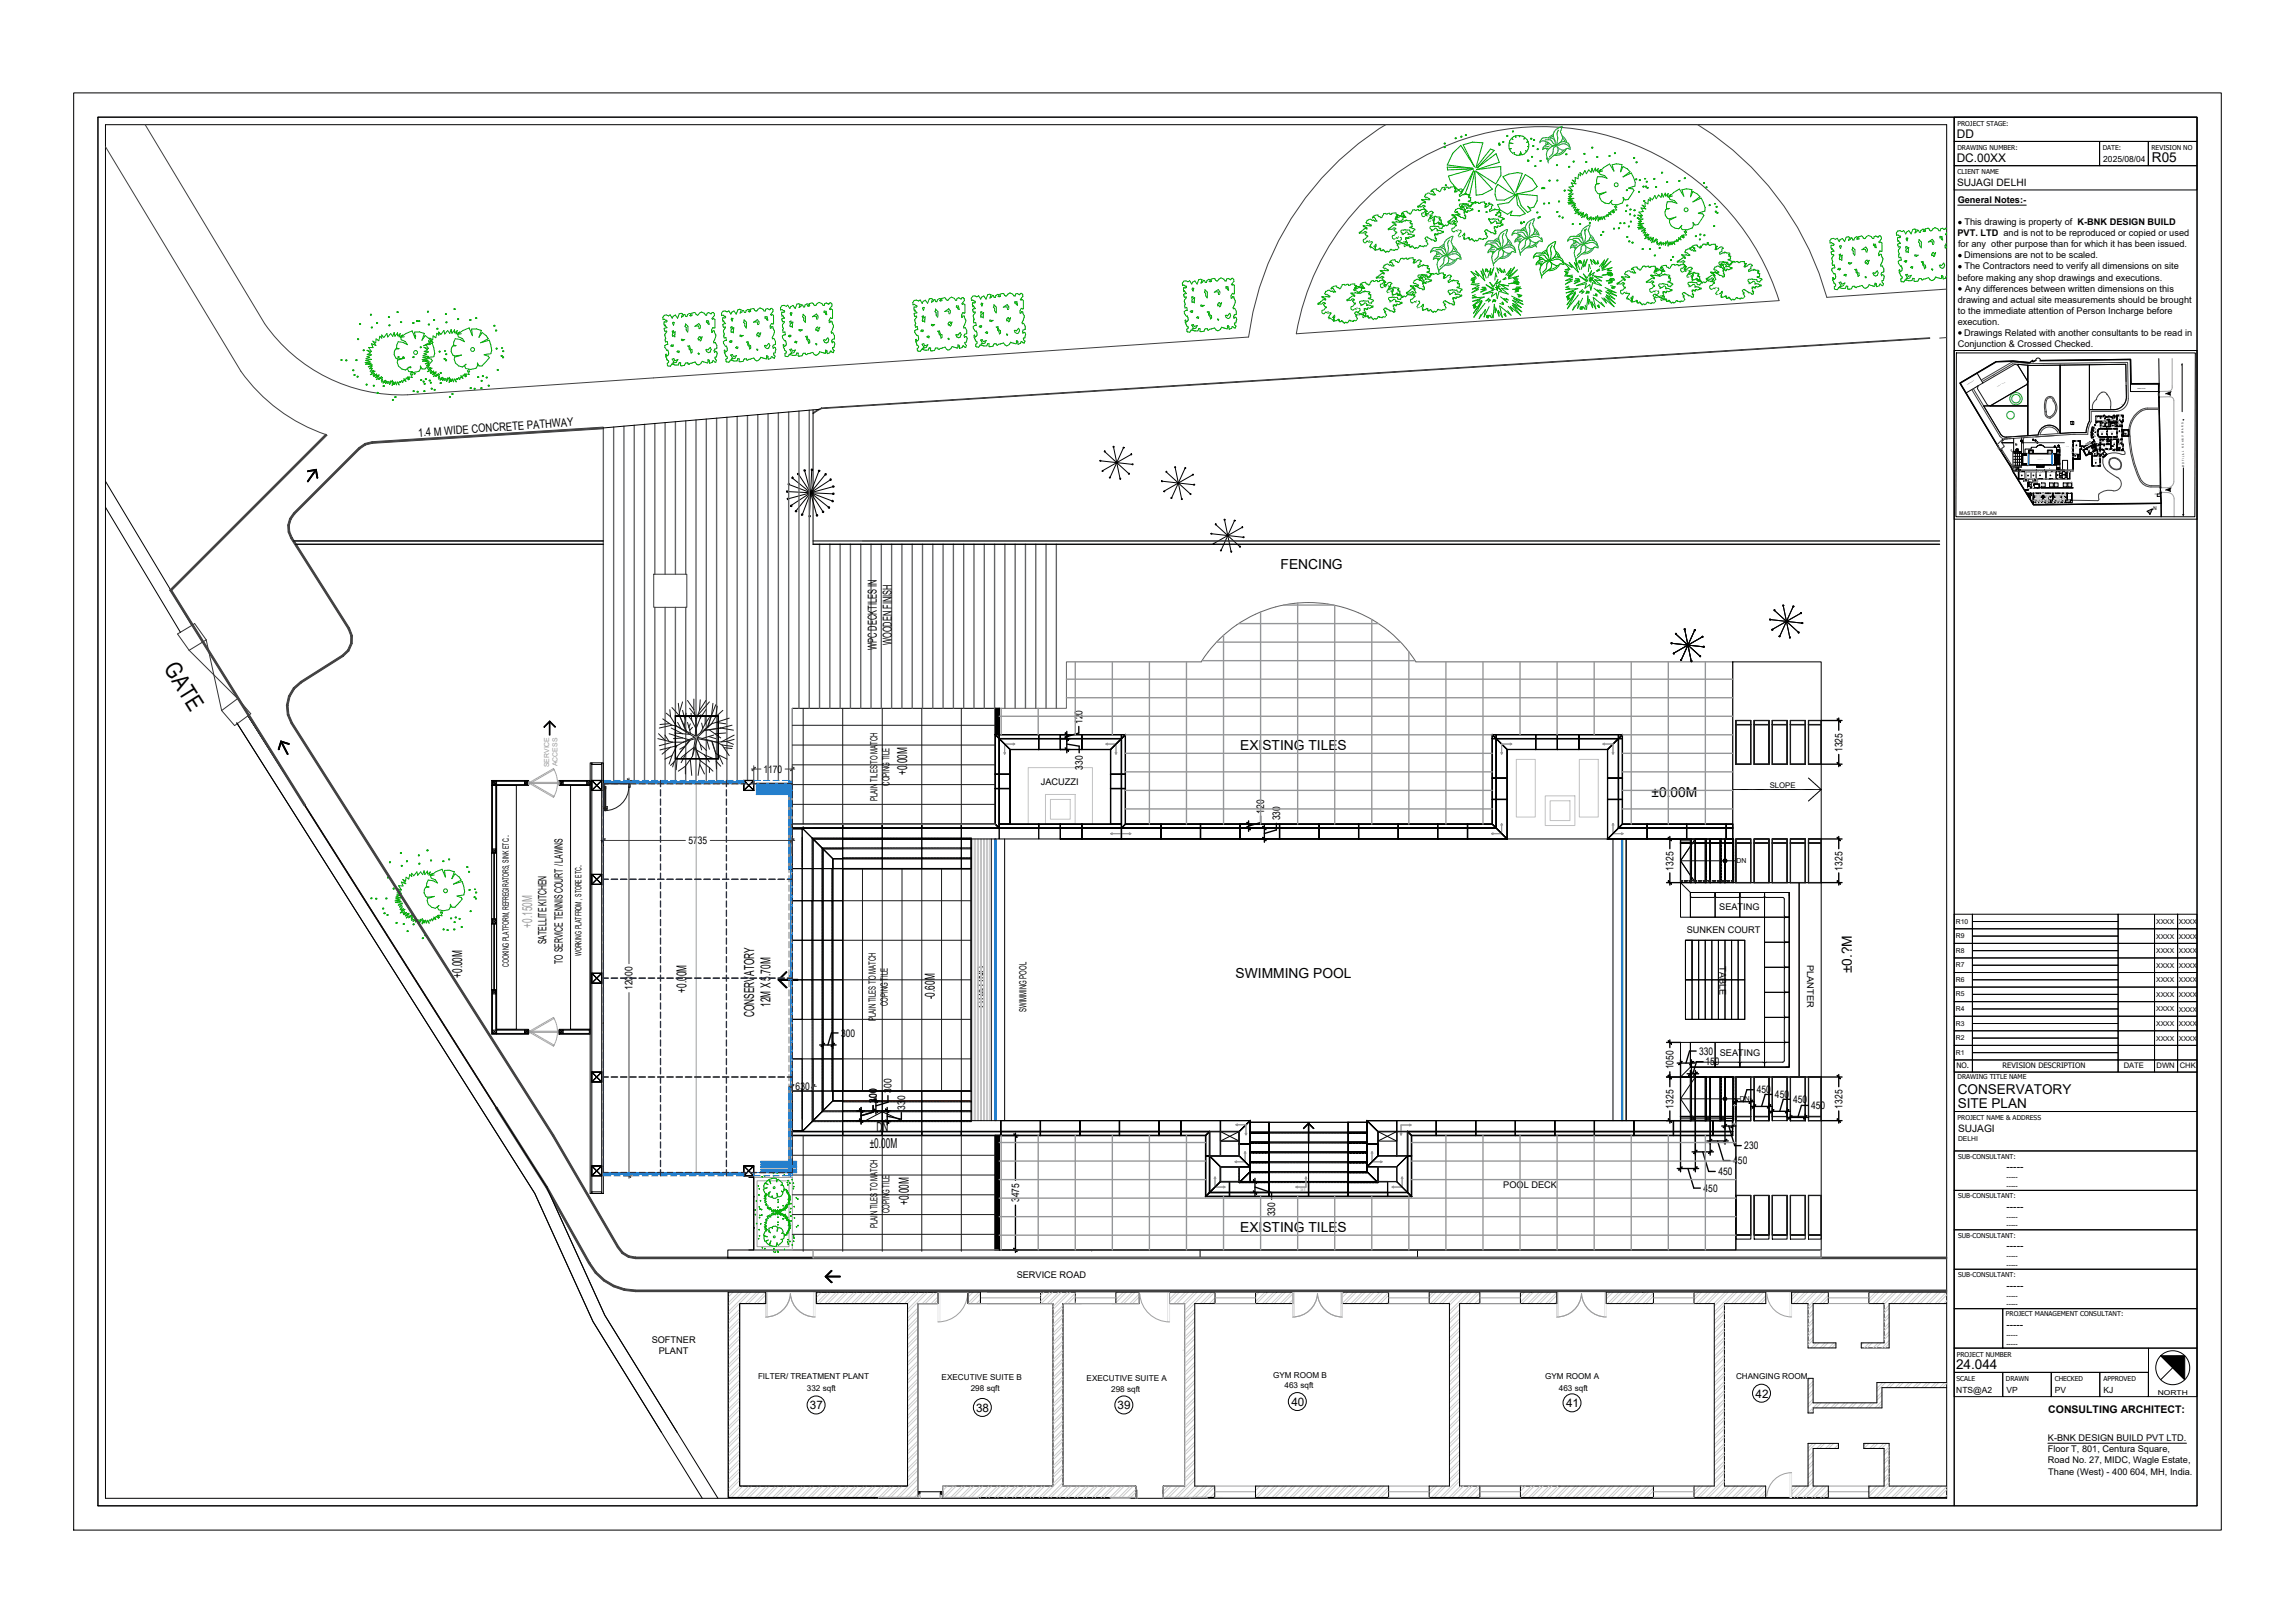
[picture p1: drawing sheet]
<svg xmlns="http://www.w3.org/2000/svg" width="420mm" height="297mm" viewBox="0 0 420 297" stroke-linecap="round" stroke-linejoin="round" font-family="sans-serif">
<defs><g id="words">
<text font-size="4.3" x="29.9" y="122.3" transform="rotate(58 29.9 122.3)">GATE</text>
<g font-size="2.5">
<text x="393.8" y="29.7">R05</text>
<text x="234.4" y="104.1">FENCING</text>
<text x="227" y="137.2">EXISTING TILES</text>
<text x="166" y="141.9" transform="rotate(-90 166 141.9)">+0.00M</text>
<text x="302.2" y="145.9">±0.00M</text>
<text x="84.6" y="178.9" transform="rotate(-90 84.6 178.9)">+0.00M</text>
<text x="226.1" y="179.1">SWIMMING POOL</text>
<text x="338.9" y="178.1" transform="rotate(-90 338.9 178.1)">±0.?M</text>
<text x="125.7" y="181.6" transform="rotate(-90 125.7 181.6)">+0.00M</text>
<text x="141" y="184.2" transform="rotate(-90 141 184.2)">12M X 5.70M</text>
<text x="171.1" y="182.9" transform="rotate(-90 171.1 182.9)">-0.60M</text>
<text x="138" y="186.1" transform="rotate(-90 138 186.1)">CONSERVATORY</text>
<text x="358.3" y="202.7">SITE PLAN</text>
<text x="358.3" y="200.2">CONSERVATORY</text>
<text x="160.4" y="207.1">DN</text>
<text x="159.2" y="210.1">±0.00M</text>
<text x="166.3" y="220.5" transform="rotate(-90 166.3 220.5)">+0.00M</text>
<text x="227" y="225.4">EXISTING TILES</text>
<text x="358" y="250.5">24.044</text>
</g>
<text font-size="2.5" fill="#999" x="97.4" y="169.7" transform="rotate(-90 97.4 169.7)">+0.150M</text>
<g font-size="2.3">
<text x="160.5" y="119" transform="rotate(-90 160.5 119)">WPC DECKTILES IN</text>
<text x="163.2" y="118.1" transform="rotate(-90 163.2 118.1)">WOODEN FINISH</text>
</g>
<g font-size="2.2">
<text x="358.1" y="29.7">DC.00XX</text>
<text x="358.1" y="25.2">DD</text>
</g>
<g font-size="2.1">
<text x="76.6" y="79.9" transform="rotate(-4 76.6 79.9)">1.4 M WIDE CONCRETE PATHWAY</text>
<text x="100" y="172.8" transform="rotate(-90 100 172.8)">SATELLITE KITCHEN</text>
<text x="103" y="176.4" transform="rotate(-90 103 176.4)">TO SERVICE TENNIS COURT / LAWNS</text>
<text x="148.2" y="257.9">37</text>
<text x="204.5" y="257.9">39</text>
<text x="236.3" y="257.3">40</text>
<text x="286.6" y="257.5">41</text>
<text x="321.3" y="255.8">42</text>
<text x="178.6" y="258.4">38</text>
</g>
<g font-size="1.9">
<text x="358.2" y="34.1">SUJAGI DELHI</text>
<text x="198.1" y="132.5" transform="rotate(-90 198.1 132.5)">120</text>
<text x="337.2" y="137.6" transform="rotate(-90 337.2 137.6)">1325</text>
<text x="139.7" y="141.4">1170</text>
<text x="198.2" y="140.9" transform="rotate(-90 198.2 140.9)">330</text>
<text x="231.4" y="148.9" transform="rotate(-90 231.4 148.9)">120</text>
<text x="126" y="154.5">5735</text>
<text x="234.3" y="150.1" transform="rotate(-90 234.3 150.1)">330</text>
<text x="306.3" y="159.3" transform="rotate(-90 306.3 159.3)">1325</text>
<text x="337.2" y="159.3" transform="rotate(-90 337.2 159.3)">1325</text>
<text x="115.8" y="181.2" transform="rotate(-90 115.8 181.2)">12000</text>
<text x="153.9" y="189.7">300</text>
<text x="306.3" y="195.7" transform="rotate(-90 306.3 195.7)">1050</text>
<text x="310.9" y="193">330</text>
<text x="312.1" y="195">150</text>
<text x="145.6" y="199.5">630</text>
<text x="160.5" y="201.8" transform="rotate(-90 160.5 201.8)">300</text>
<text x="163.2" y="200" transform="rotate(-90 163.2 200)">300</text>
<text x="165.6" y="203.1" transform="rotate(-90 165.6 203.1)">330</text>
<text x="306.3" y="202.9" transform="rotate(-90 306.3 202.9)">1325</text>
<text x="321.5" y="200.1">450</text>
<text x="324.8" y="200.9">450</text>
<text x="328.1" y="201.8">450</text>
<text x="331.5" y="202.9">450</text>
<text x="337.2" y="202.9" transform="rotate(-90 337.2 202.9)">1325</text>
<text x="358.3" y="207.1">SUJAGI</text>
<text x="314.5" y="215">450</text>
<text x="317.2" y="213">450</text>
<text x="319.2" y="210.3">230</text>
<text x="367.2" y="214.2">-----</text>
<text x="186.5" y="220" transform="rotate(-90 186.5 220)">3475</text>
<text x="311.8" y="218.1">450</text>
<text x="367.2" y="221.4">-----</text>
<text x="233.4" y="222.6" transform="rotate(-90 233.4 222.6)">330</text>
<text x="367.2" y="228.6">-----</text>
<text x="367.2" y="235.8">-----</text>
<text x="367.2" y="243.1">-----</text>
<text x="374.8" y="258.7">CONSULTING ARCHITECT:</text>
</g>
<g font-size="1.8">
<text x="162.8" y="143.8" transform="rotate(-90 162.8 143.8)">COPING TILE</text>
<text x="160.6" y="146.6" transform="rotate(-90 160.6 146.6)">PLAIN TILES TO MATCH</text>
<text x="162.5" y="184.1" transform="rotate(-90 162.5 184.1)">COPING TILE</text>
<text x="187.9" y="185.2" transform="rotate(-90 187.9 185.2)">SWIMMING POOL</text>
<text x="160.3" y="186.9" transform="rotate(-90 160.3 186.9)">PLAIN TILES TO MATCH</text>
<text x="162.8" y="222" transform="rotate(-90 162.8 222)">COPING TILE</text>
<text x="160.6" y="224.8" transform="rotate(-90 160.6 224.8)">PLAIN TILES TO MATCH</text>
</g>
<g font-size="1.7">
<text x="358.3" y="37.2">General Notes:-</text>
<text x="359.5" y="41.2">This drawing is property of K-BNK DESIGN BUILD</text>
<text x="358.2" y="43.2">PVT. LTD and is not to be reproduced or copied or used</text>
<text x="358.3" y="45.3">for any other purpose than for which it has been issued.</text>
<text x="359.4" y="47.3">Dimensions are not to be scaled.</text>
<text x="358.2" y="51.3">before making any shop drawings and executions.</text>
<text x="359.5" y="49.3">The Contractors need to verify all dimensions on site</text>
<text x="359.6" y="53.4">Any differences between written dimensions on this</text>
<text x="358.3" y="59.4">execution.</text>
<text x="358.3" y="55.4">drawing and actual site measurements should be brought</text>
<text x="358.3" y="57.4">to the immediate attention of Person Incharge before</text>
<text x="358.3" y="63.5">Conjunction &amp; Crossed Checked.</text>
<text x="359.4" y="61.4">Drawings Related with another consultants to be read in</text>
<text x="190.5" y="143.6">JACUZZI</text>
<text x="314.6" y="166.5">SEATING</text>
<text x="308.7" y="170.8">SUNKEN COURT</text>
<text x="314.7" y="176.8" transform="rotate(90 314.7 176.8)">TABLE</text>
<text x="330.7" y="176.6" transform="rotate(90 330.7 176.6)">PLANTER</text>
<text x="180.2" y="184.4" transform="rotate(-90 180.2 184.4)">GRATING</text>
<text x="314.7" y="193.3">SEATING</text>
<text x="275.1" y="217.4">POOL DECK</text>
<text x="186.1" y="233.9">SERVICE ROAD</text>
<text x="119.3" y="245.8">SOFTNER</text>
<text x="120.6" y="247.8">PLANT</text>
<text x="374.8" y="263.7">K-BNK DESIGN BUILD PVT LTD.</text>
<text x="374.8" y="265.8">Floor T, 801, Centura Square,</text>
<text x="374.8" y="267.8">Road No. 27, MIDC, Wagle Estate,</text>
<text x="374.9" y="269.8">Thane (West) - 400 604, MH, India.</text>
</g>
<g font-size="1.6">
<text x="384.9" y="29.7">2025/08/04</text>
<text x="93.1" y="177" transform="rotate(-90 93.1 177)">COOKING PLATFORM, REFREGIRATORS, SINK ETC...</text>
<text x="106.4" y="175" transform="rotate(-90 106.4 175)">WORKING PLATFROM , STORE ETC..</text>
<text x="358" y="254.9">NTS@A2</text>
<text x="367.2" y="254.9">VP</text>
<text x="376.1" y="254.9">PV</text>
<text x="384.9" y="254.9">KJ</text>
</g>
<g font-size="1.5">
<text x="138.7" y="252.3">FILTER/ TREATMENT PLANT</text>
<text x="147.7" y="254.5">332 sqft</text>
<text x="172.3" y="252.5">EXECUTIVE SUITE B</text>
<text x="177.7" y="254.5">298 sqft</text>
<text x="198.9" y="252.7">EXECUTIVE SUITE A</text>
<text x="203.4" y="254.7">298 sqft</text>
<text x="233" y="252.2">GYM ROOM B</text>
<text x="235.1" y="253.9">463 sqft</text>
<text x="282.8" y="252.4">GYM ROOM A</text>
<text x="285.3" y="254.5">463 sqft</text>
<text x="317.7" y="252.4">CHANGING ROOM</text>
</g>
<g font-size="1.4">
<text x="323.9" y="144.3">SLOPE</text>
<text x="358.1" y="195.5">NO.</text>
<text x="366.5" y="195.5">REVISION DESCRIPTION</text>
<text x="388.6" y="195.5">DATE</text>
<text x="394.7" y="195.5">DWN</text>
<text x="398.9" y="195.5">CHK</text>
</g>
<g font-size="1.3" fill="#999">
<text x="100.5" y="140.4" transform="rotate(-90 100.5 140.4)">SERVICE</text>
<text x="102" y="140.2" transform="rotate(-90 102 140.2)">ACCESS</text>
</g>
<g font-size="1.3">
<text x="317.8" y="158">DN</text>
<text x="318.4" y="201.5">DN</text>
</g>
<g font-size="1.2">
<text x="358.2" y="23">PROJECT STAGE:</text>
<text x="358.2" y="27.5">DRAWING NUMBER:</text>
<text x="384.8" y="27.4">DATE:</text>
<text x="393.7" y="27.5">REVISION NO</text>
<text x="358.3" y="31.9">CLIENT NAME</text>
<text x="357.9" y="171.7">R9</text>
<text x="357.9" y="169">R10</text>
<text x="394.6" y="171.7">XXXX</text>
<text x="394.6" y="169.1">XXXX</text>
<text x="398.8" y="171.8">XXXX</text>
<text x="398.8" y="169.1">XXXX</text>
<text x="357.9" y="179.7">R6</text>
<text x="357.9" y="177">R7</text>
<text x="357.9" y="174.4">R8</text>
<text x="394.6" y="179.7">XXXX</text>
<text x="394.6" y="177.1">XXXX</text>
<text x="394.6" y="174.4">XXXX</text>
<text x="398.8" y="179.8">XXXX</text>
<text x="398.8" y="177.1">XXXX</text>
<text x="398.8" y="174.4">XXXX</text>
<text x="357.9" y="185">R4</text>
<text x="357.9" y="182.4">R5</text>
<text x="394.6" y="185.1">XXXX</text>
<text x="394.6" y="182.4">XXXX</text>
<text x="398.8" y="185.1">XXXX</text>
<text x="398.8" y="182.4">XXXX</text>
<text x="357.9" y="190.4">R2</text>
<text x="357.9" y="187.7">R3</text>
<text x="394.6" y="190.4">XXXX</text>
<text x="394.6" y="187.7">XXXX</text>
<text x="398.8" y="190.4">XXXX</text>
<text x="398.8" y="187.8">XXXX</text>
<text x="357.9" y="193">R1</text>
<text x="358.2" y="197.5">DRAWING TITLE NAME</text>
<text x="358.2" y="204.9">PROJECT NAME &amp; ADDRESS</text>
<text x="358.3" y="208.8">DELHI</text>
<text x="358.3" y="212">SUB-CONSULTANT:</text>
<text x="367.2" y="215.8">-----</text>
<text x="358.3" y="219.2">SUB-CONSULTANT:</text>
<text x="367.2" y="217.4">-----</text>
<text x="358.3" y="226.5">SUB-CONSULTANT:</text>
<text x="367.2" y="223">-----</text>
<text x="367.2" y="224.6">-----</text>
<text x="358.3" y="233.7">SUB-CONSULTANT:</text>
<text x="367.2" y="230.2">-----</text>
<text x="367.2" y="231.8">-----</text>
<text x="367.2" y="237.5">-----</text>
<text x="367.2" y="239">-----</text>
<text x="367.1" y="240.8">PROJECT MANAGEMENT CONSULTANT:</text>
<text x="367.2" y="244.7">-----</text>
<text x="358.1" y="248.3">PROJECT NUMBER</text>
<text x="367.2" y="246.2">-----</text>
<text x="358" y="252.7">SCALE</text>
<text x="367.1" y="252.7">DRAWN</text>
<text x="376" y="252.7">CHECKED</text>
<text x="384.9" y="252.7">APPROVED</text>
<text x="394.9" y="255.3">NORTH</text>
</g>
<g font-size="1" fill="#e00000">
<text x="358.5" y="94.2">MASTER PLAN</text>
<text x="394" y="93.3">N</text>
</g>
<text font-size=".8" fill="#999" x="238" y="218">ST</text>
<g font-size=".5">
<text x="399.6" y="79.2" transform="rotate(-91 399.6 79.2)">M A R G</text>
<text x="399.7" y="81.9" transform="rotate(-91 399.7 81.9)">N E H R U</text>
<text x="399.7" y="85.5" transform="rotate(-91 399.7 85.5)">M O T I L A L</text>
</g>
<g font-size=".2">
<text x="391.1" y="71.2">PARKING SHED</text>
<text x="374.1" y="87.9">GYM BLOCK</text>
<text x="374.3" y="92.2">STAFF QUARTERS</text>
</g>
</g></defs>
<!-- layer: I-TTLB -->
<g fill="none" stroke="#000" stroke-width=".18">
<path d="M13.5 17h393v263h-393zM17.9 21.4h384.2v254.2h-384.2zM17.9 21.4h339.7v254.2h-339.7zM19.3 22.8h337v251.4h-337zM357.6 21.4h44.5v4.5h-44.5zM357.6 30.3h44.5v4.5h-44.5zM357.6 21.4h44.5v254.2h-44.5zM357.6 25.9h26.6v4.4h-26.6zM358.3 37.5h12.5M384.2 25.9h9v4.4h-9zM393.2 25.9h8.9v4.4h-8.9zM357.6 64.1h44.5v30.9h-44.5z"/>
<path d="M357.6 178h3.4v2.6h-3.4zM357.6 175.3h3.4v2.7h-3.4zM357.6 172.6h3.4v2.7h-3.4zM357.6 170h3.4v2.6h-3.4zM357.6 167.3h3.4v2.7h-3.4zM361 179.3h26.6v1.3h-26.6zM361 178h26.6v1.3h-26.6zM361 176.6h26.6v1.4h-26.6zM361 175.3h26.6v1.3h-26.6zM361 174h26.6v1.3h-26.6zM361 172.6h26.6v1.4h-26.6zM361 171.3h26.6v1.3h-26.6z"/>
<path d="M361 170h26.6v1.3h-26.6zM361 168.6h26.6v1.4h-26.6zM361 167.3h26.6v1.3h-26.6zM387.6 178h6.7v2.6h-6.7zM387.6 175.3h6.7v2.7h-6.7zM387.6 172.6h6.7v2.7h-6.7zM387.6 170h6.7v2.6h-6.7zM387.6 167.3h6.7v2.7h-6.7zM394.3 178h4.2v2.6h-4.2zM394.3 175.3h4.2v2.7h-4.2zM394.3 172.6h4.2v2.7h-4.2zM394.3 170h4.2v2.6h-4.2z"/>
<path d="M394.3 167.3h4.2v2.7h-4.2zM398.5 178h3.6v2.6h-3.6zM398.5 175.3h3.6v2.7h-3.6zM398.5 172.6h3.6v2.7h-3.6zM398.5 170h3.6v2.6h-3.6zM398.5 167.3h3.6v2.7h-3.6zM357.6 194h3.4v2.2h-3.4zM357.6 191.3h3.4v2.7h-3.4zM357.6 188.6h3.4v2.7h-3.4zM357.6 186h3.4v2.6h-3.4zM357.6 183.3h3.4v2.7h-3.4zM357.6 180.6h3.4v2.7h-3.4z"/>
<path d="M357.7 196.2h44.4v7.2h-44.4zM361 194h26.6v2.2h-26.6zM361 192.6h26.6v1.4h-26.6zM361 191.3h26.6v1.3h-26.6zM361 190h26.6v1.3h-26.6zM361 188.6h26.6v1.4h-26.6zM361 187.3h26.6v1.3h-26.6zM361 186h26.6v1.3h-26.6zM361 184.6h26.6v1.4h-26.6zM361 183.3h26.6v1.3h-26.6zM361 182h26.6v1.3h-26.6zM361 180.6h26.6v1.4h-26.6z"/>
<path d="M387.6 194h6.7v2.2h-6.7zM387.6 191.3h6.7v2.7h-6.7zM387.6 188.6h6.7v2.7h-6.7zM387.6 186h6.7v2.6h-6.7zM387.6 183.3h6.7v2.7h-6.7zM387.6 180.6h6.7v2.7h-6.7zM394.3 194h4.2v2.2h-4.2zM394.3 191.3h4.2v2.7h-4.2zM394.3 188.6h4.2v2.7h-4.2zM394.3 186h4.2v2.6h-4.2zM394.3 183.3h4.2v2.7h-4.2zM394.3 180.6h4.2v2.7h-4.2z"/>
<path d="M398.5 194h3.6v2.2h-3.6zM398.5 191.3h3.6v2.7h-3.6zM398.5 188.6h3.6v2.7h-3.6zM398.5 186h3.6v2.6h-3.6zM398.5 183.3h3.6v2.7h-3.6zM398.5 180.6h3.6v2.7h-3.6zM357.6 210.6h44.5v7.2h-44.5zM357.6 217.8h44.5v7.2h-44.5zM357.7 203.4h44.4v7.2h-44.4zM357.6 239.5h8.9v7.2h-8.9zM357.6 225h44.5v7.3h-44.5zM357.6 232.3h44.5v7.2h-44.5z"/>
<path d="M366.5 239.5h35.6v7.2h-35.6zM357.6 251.1h8.9v4.5h-8.9zM357.6 246.7h35.6v4.4h-35.6zM366.5 251.1h8.9v4.5h-8.9zM375.4 251.1h8.9v4.5h-8.9zM384.3 251.1h8.9v4.5h-8.9zM393.2 246.7h8.9v8.9h-8.9zM395.4 248.1l4.4 4.4M395.4 248.1h4.4v4.4zM397.6 250.3l-2.2 2.2M374.8 264.1h25.3"/>
<circle cx="397.6" cy="250.3" r="3.1"/>
</g>
<g fill="#000">
<circle cx="358.7" cy="46.8" r=".32"/>
<circle cx="358.7" cy="52.9" r=".32"/>
<circle cx="358.7" cy="40.7" r=".32"/>
<circle cx="358.7" cy="48.8" r=".32"/>
<circle cx="358.7" cy="60.9" r=".32"/>
</g>
<path d="M395.4 248.1h4.4v4.4z" fill="#000"/>
<!-- layer: 20S_FLOORING1 -->
<path d="M145 129.6h37.1v21.2h-37.1z" fill="none" stroke="#000" stroke-width=".18"/>
<!-- layer: 20S_STAIRCASE -->
<path d="M182.9 129.6h12.3v-8.5h24.6a23.2 23.2 0 0 1 39.3 0h58v29.7h-20.2v-16.4h-23.8v16.4h-67.1v-16.4h-23.1z" fill="none" stroke="#636466" stroke-width=".18"/>
<!-- layer: K-POOL COPING TILE -->
<path d="M307.5 154.1h2M307.5 153.7h2M307.5 205h2M307.5 204.6h2M310.3 205h1.9M310.3 204.6h1.9M313 205h2M313 204.6h2M315.7 205.1h1.6M315.7 204.7h1.6" fill="none" stroke="#000" stroke-width=".18"/>
<!-- layer: K-SURFACE TILE -->
<path d="M157.8 159v40.6M161.5 159v40.6M165.1 159v40.6M168.7 159v40.6M172.3 159v40.6M175.9 159v40.6M154.2 164.8h23.5M154.2 172.1h23.5M154.2 179.3h23.5M154.2 186.5h23.5M154.2 193.8h23.5" fill="none" stroke="#1a1a1a" stroke-width=".18"/>
<g fill="#1a1a1a">
<path d="M309.4 204.3h.9v.8h-.9z" fill-rule="evenodd"/>
<path d="M312.1 204.3h.9v.8h-.9z" fill-rule="evenodd"/>
<path d="M314.8 204.3h.9v.8h-.9z" fill-rule="evenodd"/>
</g>
<!-- layer: K-POOL COPING TILE -->
<path d="M221.3 211.5l2 2zM221.3 211.5h5.5zM221.3 211.5h5.5M223.3 213.5h5.5M223.4 213.5h5.4zM226.8 211.5l2 2z" fill="none" stroke="#000" stroke-width=".18"/>
<path d="M221.3 211.5l2 2zM226.8 211.5l2 2z" fill="#000"/>
<!-- layer: WALL -->
<g fill="none" stroke="#000" stroke-width=".18">
<path d="M45.4 131l54.6 86.2 10.7 23.5 13.2 21.4M133.3 236.5h6.8v2h-4.7v33.4h30.7v-33.4h-16.7v-2h22.3v2h-3.8v35.5h-34.6zM133.3 236.5v37.5h34.6v-35.5h3.8v-2h-22.3v2h16.7v33.4h-30.7v-33.4h4.7v-2M177.2 236.5h2.2v2h-2.2zM177.2 236.5v2M179.4 236.5v2M180.7 238.5h12v33.4h-17.7M180.7 236.5h16.1v2M190.4 236.5v2M204.2 238.5v-2h4.3v2h-14v33.4h13.4v2.1h-35.4v-1M216.8 238.5v33.4h-3.9v2.1h9.4v-2.1h-3.7v-33.4h18v-2h-22.6v2h2.8M222.4 236.5v2"/>
<path d="M229.8 236.5v2M252.2 236.5h.1M254.1 238.5v-2h-8.5v2h19.7v33.4h-3.8v2.1h73.1v-2.1h-2.8v-6.8h4.6v-1h-5.5v7.8h-3v2.1M261.5 238.5v-2h9.3v2M278.2 238.5v-2h6.7v2h-17.8v33.4h46.6v-33.4h-19.8v-2h29.2v2h-7.5v33.4h7.5v2.1M280.2 236.5h.1M300.6 236.5h.1M302.6 236.5v2M310 236.5v2M327.9 236.5h6.7v2h-2.8v7.2h4.2v1h-5.1v-8.2h-3zM356.3 236.5h-14.3v2h2.8v7.2h-4.2v1h5.1v-8.2h10.6M356.3 253h-12.8v3.7h-11.7v-4.5h-.9v6.4h.9v-1h12.6v-3.7h11.9"/>
<path d="M121.1 262.1l-12.6-20.3-10.6-23.4-54.6-86.1 54.6 86.1 10.6 23.4 20 32.4M160 274v.2M160.8 274v.2M203.2 274v.2M220.9 274v.2M229.8 271.9h24.3v2.1h-24.3zM270.8 271.9v2.1M278.2 271.9v2.1M302.6 271.9v2.1M310 271.9v2.1M356.3 271.9h-10.6v-7.8h-4.6v1h3.7v6.8h-2.8v2.1h14.3"/>
</g>
<!-- layer: Paved Area -->
<path d="M249.3 37.2a45.5 45.5 0 0 1 76.3 17.8l-88.4 6.1a45.5 45.5 0 0 1 12.1-23.9zM253.6 22.8a53.8 53.8 0 0 0-25.1 38.9l-153.9 10.5a30.5 30.5 0 0 1-26.2-13M310.7 22.8a53.8 53.8 0 0 1 23.6 31.6l22-1.5M44.1 67.9a31.6 31.6 0 0 0 15.6 11.7M356.3 61.8l-1.3 .1" fill="none" stroke="#404040" stroke-width=".18"/>
<!-- layer: POND -->
<path d="M199.8 228.9h.1" fill="none" stroke="#000" stroke-width=".18"/>
<!-- layer: gate -->
<path d="M34.6 119l8.9 8.8M37.7 117.1l-2.1-3-3.1 1.9 2.1 3M37.7 117.1l-3.1 1.9M37.7 117.1l2.9 12.9M43.5 127.8l2.4 2.8-3 2.2-2.3-2.8M43.5 127.8l-2.9 2.2" fill="none" stroke="#333" stroke-width=".18"/>
<!-- layer: landscape -->
<g fill="none" stroke="#00ad00" stroke-width=".18">
<path d="M255.7 39.6h-.2l.2-.2h.2l-.4-.1v-.4l-.8 .1v.2h-.4v-.2l-.6 .2-.1-.2-.4 .1-.2 .6-.3 .2-.1-.3h-.4v-.3l-.6 .1-.3 .1-.1 .4 .3-.1 .3 .4 .2 .2-.4 .1-.3-.3-.1 .2-.4-.3-.7 .2-.1 .5 .9 .3 .1 .2h-.6l-.1-.1-.1 .1h-.8l.2 .2 .6 .2v.2h-.1a.69 .69 0 0 0-.9 .4l-.5 .2 .1 .2 .7-.1 .2-.2h.2l.3 .1-.3 .1-.1 .2 .3 .3h.2v.2l-.8 .6v.4l.3 .1h.1l.3-.3 .3 .2 .6-.1-.4 .8 1 .8-.1-.8 .2-.3v1h.4l.3-.3 .2 .1-.2 .2 .3 .1-.1 .1h.2l.2-.2 .5 .5 .2-.2 .3 .1 .3-.5h.3v.2l.3-.1 .1 .1h.2v-.1h.4l.1-.1M255.8 39.7h-.2l-.1 .2 .6-.2 .4-.3 .2-.1 .3 .3-.3 .2 .1 .4-.3 .1M260.6 38.8l-.4 .3v.4l.2 .2 .3-.2M260.7 38.8l.1-.5-.8 .1v.1l-.3 .1-.1-.3-.6 .2-.1-.1h-.4l-.2 .6-.3 .2-.1-.2-.4-.1v-.3l-.6 .1-.2 .2-.2 .3 .3-.1 .3 .4 .2 .3h-.4l-.2-.3-.2 .2-.4-.3-.6 .3-.2 .4 .9 .4 .1 .2h-.5l-.2-.2-.1 .1h-.8l.2 .2 .6 .2v.3l-.1-.1a.69 .69 0 0 0-.9 .5l-.5 .1 .1 .3 .7-.2 .2-.2h.2l.3 .2-.4 .1 .2 .4h.3v.2l-.3 .3M260.9 39.5l.1-.1 .2 .1M260.9 38.6l.3 .1h-.2l-.2 .3h.2M261 38.4l-.1 .2M261.1 39l-.2 .1-.1 .2 .6-.2 .4-.4h.2l.3 .2-.3 .2 .1 .4-.3 .2M261.3 39.3h.1M261.6 39.4l.2-.1 .1 .4-.2 .4M261.7 39.7l-.3 .6M262.8 39.7h.1"/>
<path d="M264.3 34.7h.1M264.3 26.3h.1M264.4 34.6l-.1 .1M264.4 26.8l-.1 .2 .2-.1M264.4 26.2l-.1 .1M264.5 34.6l-.2 .1M264.5 34.6h-.1M264.5 26.2l-.2 .1M264.5 26.8l-.1 .1M264.5 26.2h-.1M264.6 34h-.1M264.6 33.8l-.1 .2"/>
<path d="M264.7 33.9l-.1 .1M264.7 33.8l-.1 .1M264.9 31.1l4.8-.2-4.6 1.3 .4 1 .9 1.2 1.1 .9 2.2-4-1.5 4 .7 .5 1-4.5 .3 4.4 1.1-.1 1.8-1-3-3.3 3.6 2.4 1-1.6-.1-1.6-4.4 .5 4.2-1.3-.6-1.6-3.4 2.6 3.1-3.2-.7-.2-2.7 3.4 1.3-4.6-1.9-.1-1.7 .5 2 4-2.5-3.9-1.4 1.4-1.1 2.2 4.7 .6-4.7-.2 .1 .5M266.3 39.6l.1 .3h-.1a.69 .69 0 0 0-.9 .4l-.5 .2 .1 .2 .7-.1 .2-.2h.2l.3 .1-.4 .2 .3 .2 .2-.1M266.3 39.4l-.1 .2M266.4 25.3l-.1 .1M266.4 34.8l-.2 .1 .2-.3h.2l-.4-.1v-.3l-.8 .1v.1l-.4 .1v-.3l-.6 .2-.1-.1h-.4l-.2 .6-.3 .2-.1-.3h-.4v-.3l-.6 .1-.3 .2-.1 .3 .3-.1 .3 .4 .2 .2-.4 .1-.3-.3-.1 .2-.4-.3-.7 .2-.1 .5 .9 .4 .1 .1h-.6l-.1-.1-.1 .1h-.8l.2 .2 .6 .2v.2h-.1a.69 .69 0 0 0-.9 .5l-.5 .1 .1 .2 .7-.1 .2-.2h.2l.3 .2h-.3l-.1 .2 .4 .3M266.4 39.3h-.7l.1 .2 .5 .1v.2h.2l.1 .2h-.2l.3 .5-.1 .2M266.4 25.2l-.1 .1M266.5 34.9h-.2l-.1 .3 .6-.2 .4-.4h.2l.3 .2-.3 .2 .1 .4-.3 .2M266.5 25.3l-.1 .1M266.5 25.2l-.1 .1"/>
<path d="M266.6 38.9h.1M266.7 38.7l-.1 .2M266.8 38.8l-.2 .1M266.8 38.7l-.1 .1M267 36.7h-.1M267.1 36.6l-.2 .1M267.1 35.6v.4M267.1 36.6l-.1 .1M267.1 36.6h.1M267.3 35.9l.3-.3 .3 .1 .1-.3 .2 .2h.6l.2 .2-.3 .1 .2 .1-.1 .2 .4-.1-.1 .3 .1 .3-.5 .2 .7 .1 .2 .1v.2h-.2l-.2 .4-.5-.1v-.3h-.8v-.1l-.7 .1-.1 .4 .2 .2h.1l-.1 .3M267.5 25.1h-.1M267.5 24.9l-.1 .2"/>
<path d="M267.5 25v.1M267.5 24.9v.1M268.2 24.8h.1M268.2 35.6h.1M268.3 24.6l-.1 .2M268.3 37.8l-.3-.1-.5 .4M268.4 24.7l-.2 .1M268.4 24.6l-.1 .1M268.4 37.9l.1 .1-.1 .1h.6l.4 .3v-.2h.1l.1 .2-.5 .2h-.6l.1 .2-.3 .1v-.2h-.4v.1h.2l-.2 .1 .1 .2M269.9 37v.1M270 36.9l-.1 .1M270.1 37l-.2 .1"/>
<path d="M270.1 36.9l-.1 .1M270.6 38.6l-.1 .1M270.7 38.5l-.2 .1M270.7 38.6l-.1 .1M270.7 38.5v.1M271.9 37.6h-.1l.1-.2h.2l-.4-.1v-.4l-.8 .1v.2h-.3l-.1-.2-.6 .2v-.2l-.5 .1-.2 .6-.3 .2-.1-.3h-.3l-.1-.3-.6 .1-.2 .1-.2 .4 .4-.1 .2 .4 .2 .2-.4 .1-.2-.3-.2 .2-.3-.3h-.4l-.3 .2-.2 .4 1 .4v.2l-.2 .1-.5-.2-.1 .1h.3l-.1 .1 .6 .2 .1 .2 .5 .1 .2 .2 .3-.2-.2-.1 .2-.3h-.3l.1-.3M272 37.7h-.2l-.1 .2 .6-.2 .4-.3 .2-.1 .3 .3-.3 .2 .1 .4-.3 .1M272 38.8v.1M272.1 38.7l-.1 .1M272.2 38.8l-.2 .1M272.2 38.7l-.1 .1M272.6 37.3h-.1"/>
<path d="M272.6 37.1l-.1 .2M272.6 38.3v.4M272.6 37.2v.1M272.6 37.1v.1M272.8 38.7l.4-.3 .2 .1 .1-.3 .3 .2h.5l.2 .2-.3 .1 .2 .1-.1 .2 .4-.1-.1 .2 .1 .4-.5 .1 .7 .2 .2 .1 .1 .2h-.2l-.2 .4-.5-.1-.1-.3h-.8v-.1l-.7 .1-.1 .4 .2 .2h.1l-.1 .3M273.7 38.4h.1M273.8 39.4h-.1M273.9 39.2l-.2 .2M273.9 39.3l-.1 .1M273.9 39.2v.1M274 39h.1M274.1 38.9l-.1 .1"/>
<path d="M274.2 38.9h-.1M274.2 38.9l-.2 .1M274.3 26.3h.1M274.4 26.5l-.1 .1M274.4 26.2l-.1 .1M274.5 26.2l-.2 .1M274.5 26.2h-.1M274.5 26.4l-.2 .1M274.5 26.5l-.1 .1M274.5 26.4v.1M275.1 25.9l-.1 .1 .2-.1M275.2 25.9h-.1"/>
<path d="M275.2 40l-.1 .1M275.3 40h-.1M275.8 24.9h-.1M275.9 24.8l-.2 .1M275.9 24.8l-.1 .1M275.9 24.8h.1M276.9 24.1h-.1M276.9 24l-.1 .1M277 24l-.1 .1M277 24h-.1M277.6 35.4l.8 2.2 1.2 1.3 .6-.4-.6-.7 .4 .3 .7-.2 .6-1.1v-1l-3.6-.3 2.7-.6 .9-.8-.9-1.4-1.3-.8-1.7 3.2 1.2-3.4-.9-.1-1.6 .3-1.1 .4 2.4 3.4-1.4-.7-1.9-1.3-.4 .8-.1 1.1 .3 1h1.4l2.3-1.1-1.5 1.6-2.1 .3 .5 1 1.4 .8 .8-.6-.3 .8 1.7 .1 1-.4-1.4-1.6-.2-1.9M278.1 25v-.2l.6 .1 .3 .3-.1 .2 .2-.1 .4 .3 .1 .3-.2 .1h.3l.1 .8h-.2l.2 .1-.2 .5-.2 .3-.2-.1 .1 .2-.4 .4-.4 .1-.2-.6v.7l-.2-.3-.1 .3h-.5l-.4-.2 .1-.3-.4 .1-.4-.4-.1-.3 .3-.1h-.4v-1l.7 .1-.7-.2 .4-.7 .3 .1-.2-.2 .3-.3 .3-.1 .1 .2v-.2l.5-.1 .2 .2"/>
<path d="M279.6 29.4h.1M279.7 29.3l-.1 .1M279.7 29.4h-.1M279.7 29.4l-.1 .1M279.7 29.3v.1M279.7 29.3h.1M279.8 29.4l-.1 .1M279.8 29.4h-.1M280.2 25.4l-.1 .1M280.3 25.3l-.2 .1M280.3 28.7v.1M280.3 25.4l-.1 .1"/>
<path d="M280.3 25.3v.1M280.4 28.6l-.1 .1M280.5 28.7l-.2 .1M280.5 28.6l-.1 .1M280.5 26.8h.1M280.6 26.6l-.1 .2M280.7 26.7l-.2 .1M280.7 26.6l-.1 .1M280.8 25.5l-.2 .2 .2-.1M280.8 25.5v.1M280.9 30.4v.1M281 30.3l-.1 .1"/>
<path d="M281.1 30.4l-.2 .1M281.1 30.3l-.1 .1M281.4 39h-.1M281.4 38.8l-.1 .1M281.4 27.2l-.1 .2 .2-.1M281.4 38.9v.1M281.4 38.8v.1M281.5 27.2l-.1 .1M281.6 39.9h-.1M281.6 39.8l-.1 .1M281.7 39.8l-.1 .1M281.7 39.8h-.1"/>
<path d="M281.7 39.7v.1M281.8 39.6l-.1 .1M281.9 29.5h-.1M281.9 39.7l-.2 .1M281.9 39.6l-.1 .1M282 29.4l-.2 .1M282 29.4l-.1 .1M282 29.4h.1M282.2 34.5h-.1M282.3 34.4l-.2 .1M282.3 34.5h-.1M282.3 34.3v.1"/>
<path d="M282.4 34.3h-.1M282.5 34.3l-.2 .2M282.5 34.3h-.1M282.5 37.3h.1M282.5 34.5h.1M282.6 37.2h-.1M282.6 34.4l-.1 .1M282.7 37.2l-.2 .1M282.7 37.2h-.1M282.7 34.4l-.2 .1M282.7 34.4h-.1M283.1 29.1h.1"/>
<path d="M283.2 29l-.1 .1M283.3 29l-.2 .2M283.3 29h-.1M283.4 37.2v.1M283.5 37.1l-.1 .1M283.5 33.1h.1M283.6 37.2l-.2 .1M283.6 37.1l-.1 .1M283.6 33l-.1 .1M283.7 33l-.2 .1M283.7 33h-.1M284.9 30.3h-.1"/>
<path d="M285 33.1h-.1M285 30.1l-.2 .2M285 38.7l-.1 .2 .2-.1M285 32.9l-.1 .2M285 30.2l-.1 .1M285 30.1v.1M285.1 33l-.1 .1M285.1 32.9l-.1 .1M285.1 38.7l-.1 .1M285.3 36.9h.1M285.3 36.8v.1M285.4 39.5l-.1 .2 .2-.1"/>
<path d="M285.4 36.8l-.1 .1M285.4 36.8h-.1M285.5 39.5l-.1 .1M285.9 39.9h.1M286 39.7l-.1 .2M286.1 39.8l-.2 .1M286.1 39.7l-.1 .1M286.3 34.9h.1M286.4 34.8l-.1 .1M286.5 34.8l-.2 .2M286.5 34.8h-.1M286.6 28.3h.1"/>
<path d="M286.7 28.2l-.1 .1M286.8 28.2l-.2 .1M286.8 28.2h-.1M287.2 30.4l-.1 .2 .2-.1M287.3 30.4l-.1 .1M287.9 29.6h.1M288 29.5l-.1 .1M288.1 29.5l-.2 .1M288.1 29.5h-.1M289.9 28.2h.1M290 28.1l-.1 .1M290.1 28.1l-.2 .1"/>
<path d="M290.1 28.1h-.1M290.3 29.7h-.1M290.3 29.6l-.1 .1M290.4 29.6l-.1 .1M290.4 29.6h-.1M291.3 27.1h.1M291.4 26.9l-.1 .2M291.5 26.9l-.1 .1M291.5 27l-.2 .1M292.3 28.8h-.1M292.3 28.6l-.1 .2M292.4 28.7l-.1 .1"/>
<path d="M292.4 28.6l-.1 .1M293.3 31.3l-.7 .2 .4-.5-.7 .4 .2-.6-.4 .5-.1-.5-.4 .7-.2-.7-.2 .7-.5-.4-.4 .7-.2-.6-.5 .8-.4-.4 .1 .6-.4-.3-.1 .8-.5-.2v.7l-.6-.2 .7 .7-.9-.2 .5 .6-.9 .1 .7 .7-.9-.1 .8 .3-.6 .4h.8l-.8 .5h.5l-.6 .3h1l-1 .4 .8 .1-.9 .2h1.1l-1 .3h1.3l-.7 .4 .7-.1-.4 .4 .5-.1-.3 .6 .6-.3-.4 .5 .7-.4-.8 .8 .8-.3-.2 .4 .6-.4-.5 .5 .9-.4-.6 .6 .6-.4-.3 .7 .8-.7-.4 .6 .6-.4-.1 .6 .2-.3-.1 .5 .7-.4-.4 .6 .6-.5-.2 .5 .4-.5v.4l.5-.5-.1 .6 .4-.8 .1 .9 .2-.7-.1 .5 .3-.4-.1 .4 .2-.5 .2 .5 .2-.6 .3 .5-.1-.2 .1-.3 .2-.1v.2l.2-.5 .2 .4 .1-.5 .4 .2-.4-.4 .3 .2 .1-.4 .5 .3-.2-.5 .3 .3-.2-.4h.7l-.5-.6 .5 .1-.3-.4M294.5 28.6h.1M294.6 28.4l-.1 .2M294.7 28.5l-.2 .1M294.7 28.4l-.1 .1M295.6 27.9l-.2 .2 .3-.1M295.7 27.9l-.1 .1M297.5 38.7h.1M297.6 38.6l-.1 .1M297.7 38.6l-.2 .1M297.7 38.6h-.1"/>
<path d="M297.7 37.6v.1M297.7 34.9h.1M297.8 34.7l-.1 .1M297.8 37.5l-.1 .1M297.8 34.8l-.1 .1M297.8 34.7v.1M297.9 37.6l-.2 .1M297.9 37.5l-.1 .1M298 34.4l1.2-.3 .1-.7-.4-1-.4-.7-1.5 .7 1.3-1-.5-.5-.8-.4-.4 .9 .2-1.3-.9-.1-.9 .2 .4 1.1-.8-1.3-1.1 .6-.9 .9 .2 .4 .8 .2 .5 .5-.9-.3h-.9l-.1 1.3h.5l-.6 .1a1.2 1.2 0 0 0 .6 1.8l1.2-.4-1.2 .6a1.48 1.48 0 0 0 1.7 1.6l.6-.6-.2 .3 .3 .4 .9 .1 .9-.4 .2-.5-.1-.5 .4 .5 .5-.1 1.1-1.7-.2-.2-.8-.1M298.3 39.3h-.1M298.3 38.4h.1M298.3 39.1l-.1 .2"/>
<path d="M298.4 39.2l-.1 .1M298.4 39.1l-.1 .1M298.4 38.3l-.1 .1M298.5 38.3l-.2 .1M298.5 38.3h-.1M299.1 38.5l-.1 .1M299.1 39.5h-.1M299.1 28.8l-.1 .2 .2-.1M299.2 28.8l-.1 .1M299.2 38.4l-.2 .1M299.2 39.4l-.2 .1M299.2 38.5l-.1 .1"/>
<path d="M299.2 38.4v.1M299.2 39.4h.1M299.2 39.4l-.1 .1M299.4 32.9h-.1M299.4 29.8h.1M299.5 32.7l-.2 .2M299.5 29.6l-.1 .2M299.5 32.8l-.1 .1M299.5 32.7v.1M299.6 29.7l-.2 .1M299.6 29.6l-.1 .1M299.7 39.9l-.1 .1"/>
<path d="M299.8 39.8l-.2 .1M299.8 39.9l-.1 .1M299.8 39.8v.1M299.9 35.1v.1M300 35l-.1 .1M300 33h.1M300.1 35l-.1 .1M300.1 35.1l-.2 .1M300.1 32.9l-.1 .1M300.2 32.9l-.2 .1M300.2 32.9h-.1M300.7 34.2h.1"/>
<path d="M300.8 34.1l-.1 .1M300.9 36.8l-.1 .1M300.9 34.1l-.2 .1M300.9 34.1h-.1M300.9 36.7l-.1 .1M301 32.6v.1M301 32.7h.1M301 36.8l-.1 .1M301 36.7l-.1 .1M301.2 34.2h-.1M301.2 32.6l-.2 .1M301.2 34.1l-.1 .1"/>
<path d="M301.3 33.3h.1M301.3 34.1l-.1 .1M301.3 34.1h-.1M301.4 33.2l-.1 .1M301.5 34.4h-.1M301.5 33.2l-.2 .1M301.5 33.2h-.1M301.5 34.3l-.1 .1M301.6 34.3l-.1 .1M301.6 34.3h-.1M302.7 32.8h.1M302.8 32.7l-.1 .1"/>
<path d="M302.9 32.7l-.2 .1M302.9 32.7h-.1M303 34.3h.1M303.1 34.1l-.1 .2M303.2 34.2l-.2 .1M303.2 34.1l-.1 .1M304.1 31.6v.1M304.2 31.5l-.1 .1M304.3 31.5l-.1 .1M304.3 31.6l-.2 .1M305 33.4h.1M305.1 33.2l-.1 .2"/>
<path d="M305.2 33.3l-.2 .1M305.2 33.2l-.1 .1M306.1 35.9l-.7 .2 .4-.5-.7 .4 .2-.6-.5 .5-.1-.6-.3 .7-.3-.6-.1 .7-.5-.4-.4 .7-.3-.6-.4 .8-.5-.4 .1 .6-.3-.3-.1 .8-.5-.2v.7l-.6-.3 .7 .7-.9-.2 .4 .7-.8 .1 .7 .7-.9-.1 .7 .3-.5 .4h.8l-.8 .4h.5l-.6 .4h1l-1 .3 .8 .2-.9 .2h1.1l-1 .3h1.3l-.7 .4 .7-.1-.4 .4 .5-.1-.3 .6 .6-.3-.4 .5 .6-.4-.7 .8 .7-.4-.1 .4 .5-.3-.4 .5 .9-.4-.6 .6 .6-.4-.4 .7 .9-.7-.4 .6 .6-.5-.1 .7 .1-.3v.5l.6-.4-.3 .5 .5-.4-.1 .5 .4-.5v.4l.5-.6-.1 .7 .4-.8 .1 .9 .1-.7v.5l.3-.4-.1 .4 .2-.5 .2 .5 .2-.6 .3 .5-.2-.2 .2-.4h.2v.2l.2-.5 .2 .4 .1-.5 .4 .2-.4-.4 .3 .2 .1-.4 .5 .2-.2-.4 .3 .3-.2-.4h.7l-.5-.6 .5 .1-.3-.4M307.4 33.2h-.1M307.4 33l-.1 .2M307.4 33.1v.1M307.4 33v.1M308.4 32.7h-.1M308.4 32.5l-.1 .2M308.4 32.6v.1M308.4 32.5v.1M310.8 39l1.2-.4v-.6l-.3-1-.4-.8-1.5 .8 1.3-1-.5-.5-.8-.4-.4 .9 .2-1.3-.9-.1-.9 .1 .3 1.2-.8-1.3-1 .6-.9 .9 .2 .4 .8 .2 .5 .5-.9-.3h-.9l-.1 1.2 .5 .1-.6 .1a1.2 1.2 0 0 0 .5 1.8l1.3-.4-1.2 .6a1.48 1.48 0 0 0 1.7 1.6l.6-.7-.2 .4 .3 .4 .9 .1 .9-.4 .2-.5-.1-.5 .4 .5 .5-.1 1.1-1.7-.2-.3h-.8"/>
<path d="M311.9 33.6h-.1M311.9 33.4l-.1 .1M311.9 33.5v.1M311.9 33.4v.1M312.3 34.2l-.1 .2 .2-.1M312.4 34.2l-.1 .1M312.9 37.5l-.1 .1 .2-.1M313 37.5h-.1M313.8 37.2v.1M313.8 37.3h.1M313.9 38.8h.1M314 37.2l-.2 .1"/>
<path d="M314 38.6l-.1 .2M314.1 37.9h.1M314.1 38.7l-.2 .1M314.1 38.6l-.1 .1M314.2 37.8l-.1 .1M314.3 37.8l-.2 .1M314.3 37.8h-.1M314.3 38.9l-.1 .1 .2-.1M314.4 38.9h-.1M65.8 59.3v.1M65.9 59.2l-.1 .1M66 59.3l-.2 .1"/>
<path d="M66 59.2l-.1 .1M67.8 57.7h.1M67.8 57.6h.1M67.9 57.5l-.1 .1M68 60h-.1M68 57.6l-.1 .1M68 57.5l-.1 .1M68.1 59.9l-.2 .1M68.2 59.9l-.2 .1M68.2 59.9h-.1M68.9 59.1v.1M69 59l-.1 .1"/>
<path d="M69.1 59.1l-.2 .1M69.1 59l-.1 .1M71.2 57.9l-.1 .2M71.3 58l-.2 .1M71.3 58h-.1M71.3 59.5l-.1 .1M71.4 59.5l-.2 .1M71.4 59.5h-.1M72.7 57.1v.1M72.8 57l-.1 .1M72.9 57.1l-.2 .1M72.9 57l-.1 .1"/>
<path d="M73.3 59h.1M73.4 58.9l-.1 .1M73.5 58.9l-.2 .1M73.5 58.9h-.1M75.6 59.2h.1M75.6 59.1l-.1 .1M75.7 59l-.2 .1M75.8 59.1l-.1 .1M75.8 59l-.1 .1M76.3 58.8h-.1M76.4 58.7l-.2 .1M76.4 58.7l-.1 .1"/>
<path d="M76.4 58.7h.1M76.7 58.8h-.1M76.8 58.7l-.2 .1M76.8 58.7h-.1M78.3 57.1h.1M78.4 57l-.2 .1M78.4 59.4h.1M78.4 57l-.1 .1M78.4 57h.1M78.5 59.3l-.1 .1M78.6 59.4l-.2 .1M78.6 59.3l-.1 .1"/>
<path d="M79.4 58.6h-.1M79.5 58.5l-.2 .1M79.5 58.5l-.1 .1M79.6 58.5h-.1M81.7 57.4l-.2 .1M81.7 57.5h-.2M81.7 57.4l-.1 .1M81.7 58.9l-.1 .1M81.8 59l-.2 .1M81.8 58.9l-.1 .1M83.1 56.6h.1M83.2 56.5l-.1 .1"/>
<path d="M83.3 56.6h-.2M83.3 56.5h-.1M83.8 58.4l-.1 .1M83.9 58.3l-.2 .1M83.9 58.4l-.1 .1M84 58.3l-.1 .1M86 58.6h.1M86.1 58.5l-.1 .1M86.2 58.5l-.1 .1M86.2 58.5h-.1M87.2 58.1l-.2 .2M87.3 58.2l-.2 .1"/>
<path d="M87.3 58.1l-.1 .1M90.5 59.5l-.1 .1M90.6 59.6l-.2 .1M90.6 59.5l-.1 .1M121.6 57.7l.4-.1 .3 .2 .4-.2 .3 .6 .2-.3 .4-.2 .4 .5 .3-.8 .4-.1 .2 .2-.2 .5 .3-.2 .2-.3 .2 .1 .1 .3h.2l.1-.3 .3-.2h.3v.2l-.2 .1h.4v-.4l.5-.1 .5 .5 .8-.6 .5 .2 .2 .3 .2 .1 .1-.4 .3-.1 .4 .2 .2-.2h.2l.2 .2v.3l-.4 .6 .1 .1 .2-.1 .2 .2v1.5l-.3-.1-.3 .5v.4l.3-.3 .2 .1 .1 .2a.97 .97 0 0 1 0 1.3l-.2 .4v.2h.3l.3 .5v.5v.1l-.4 .1-.1 .3 .1 .3 .1-.2 .3 .1 .1 .3-.2 .6-.3 .1 .1 .4 .2 .1-.1 .4-.4-.3-.3 .3-.4 .2-.1-.5-.2-.2v.3l-.1 .3-1-.3a.72 .72 0 0 1-1 .5l-.3-.4-.9 .3-.2 .2-.2-.1v-.2h-.4l-.2 .5h-.7l-.1-.1 .1-.4h-.3l-.1 .4-1.3-.2-.2 .4h-.4l-.2-.1v-.4l.3-.2v-.2l-.3-.4a.85 .85 0 0 1-.2-.9l.1 .4a.66 .66 0 0 0 .2-1.1h-.2l-.3-.5v-.4l.5-.2-.1-.5-.3 .1-.1-.3a.71 .71 0 0 0 0-.9l.3-.8h-.3l-.2-.5 .6-.1-.4-.6-.1 .2-.1-.7h.5l.1-.1-.5-.4-.3 .1v-.4zM123.2 59h.2l-.1 .5-.2-.4zM128.2 59.9v-.3l-.3-.4-.7 .5h.6l.1 .4h.2M129.3 58.7h.4l.1 .7-.3-.2v-.3l-.2 .1zM132.3 57l.4-.1 .4 .2 .3-.2 .4 .6 .1-.4 .4-.2 .4 .6 .3-.8 .4-.1 .3 .1-.3 .6 .4-.2 .1-.3h.2l.1 .4h.2l.1-.4 .4-.2 .2 .1v.2l-.2 .1h.5l-.1-.4 .5-.2 .6 .6 .7-.6 .5 .2 .2 .3h.3v-.3l.4-.1 .4 .2 .2-.3h.1l.2 .3 .1 .3-.5 .6 .2 .1 .1-.2 .3 .2v1.5h-.4l-.3 .4 .1 .5 .2-.3h.3v.3a.97 .97 0 0 1 0 1.2l-.2 .5 .1 .2 .2-.1 .3 .6v.4v.1l-.4 .1-.1 .3 .1 .4 .2-.3 .2 .2 .1 .3-.1 .6h-.3l.1 .4 .2 .2-.2 .4-.4-.3-.2 .3-.5 .1v-.4l-.3-.2 .1 .3-.2 .3-1-.3a.72 .72 0 0 1-1 .5l-.3-.4-.9 .2-.2 .2h-.1l-.1-.2h-.4l-.2 .4-.6 .1-.1-.1v-.4l-.3-.1-.1 .4-1.2-.1-.3 .4-.4-.1h-.1l-.1-.5 .3-.1v-.2l-.3-.4a.85 .85 0 0 1-.2-.9l.1 .3a.66 .66 0 0 0 .3-1.1l-.2 .1-.4-.6v-.3l.5-.2-.1-.5h-.3v-.3a.71 .71 0 0 0-.1-.9l.3-.8-.3 .1-.1-.5 .5-.2-.4-.5-.1 .2v-.8l.4 .1 .1-.2-.5-.3-.2 .1-.1-.5zM133.7 59.9l.3-.1 .1 .4 .2-.2-.1 .9-.2-.2-.2 .1zM133.9 58.2l.2 .1-.1 .5-.2-.4zM136.6 59.9v-.9l-.4-.5-.1 .5 .2 .2v.4l.3 .5"/>
<path d="M138.9 59.2v-.3l-.3-.4-.7 .5 .7-.1 .1 .5h.2M140 57.9l.4 .1 .1 .6-.2-.1-.1-.3h-.2zM143.1 55.9h.4l.4 .2 .3-.2 .3 .6 .2-.4 .4-.2 .4 .6 .3-.8 .4-.1 .2 .1-.2 .6 .3-.2 .2-.3h.2l.1 .4h.2l.1-.4 .4-.2h.2v.3l-.2 .1h.5l-.1-.4 .5-.2 .5 .5 .8-.6 .5 .3 .2 .3h.2l.1-.3 .3-.2 .5 .3 .2-.3h.1l.2 .2 .1 .4-.5 .5 .2 .2 .1-.2 .3 .2v1.5h-.4l-.3 .4 .1 .4 .2-.2h.3v.2a.97 .97 0 0 1 0 1.3l-.2 .4 .1 .3 .2-.1 .3 .5v.5v.1l-.4 .1-.1 .3 .1 .3 .2-.2 .2 .1 .1 .3-.2 .7h-.2l.1 .4 .2 .2-.2 .3-.4-.3-.2 .4-.5 .1v-.4l-.3-.2 .1 .3-.2 .3-1-.3a.72 .72 0 0 1-1 .5l-.3-.4-.9 .2-.2 .2-.1-.1-.1-.1-.4-.1-.2 .5-.6 .1-.1-.1v-.5h-.3l-.1 .4-1.3-.1-.2 .4-.4-.1-.1-.1-.1-.4 .3-.1v-.3l-.3-.3a.85 .85 0 0 1-.2-.9l.1 .3a.66 .66 0 0 0 .2-1.1l-.1 .1-.4-.6v-.3l.5-.2-.1-.6-.3 .1v-.3a.71 .71 0 0 0-.1-.9l.3-.8-.3 .1-.1-.5 .5-.2-.4-.5-.1 .2v-.8l.4 .1 .1-.2-.5-.4-.2 .1-.1-.4zM144.5 58.8h.3l.1 .4 .2-.3-.1 1-.2-.2-.2 .1zM144.7 57.2l.2 .1-.1 .4-.2-.3zM147.4 58.9v-.9l-.4-.5-.1 .5 .2 .2v.4l.3 .4M149.4 59.9l.3-.1v.3l.3-.2-.3 .7-.2-.3-.2 .1v-.2zM149.7 58.2v-.3l-.3-.4-.7 .5 .7-.1 .1 .5h.2M150.8 56.9l.4 .1 .1 .6-.2-.1-.1-.3h-.2zM167.3 55l.4-.1 .4 .2 .3-.2 .4 .6 .1-.3 .4-.3 .4 .6 .4-.8 .3-.1 .3 .1-.2 .6 .3-.2 .1-.3 .2 .1 .1 .3h.3v-.3l.4-.3 .2 .1v.2l-.1 .1h.4l-.1-.4 .6-.1 .5 .5 .7-.6 .5 .2 .3 .3h.2l.1-.3 .3-.1 .4 .2 .2-.2h.2l.2 .2v.3l-.5 .6 .2 .1 .1-.1 .3 .1v1.6l-.4-.1-.2 .5v.4l.2-.3 .3 .1v.2a.97 .97 0 0 1 .1 1.3l-.3 .4 .1 .2 .2-.1 .3 .6v.4v.2l-.4 .1-.1 .2 .1 .4 .2-.2 .2 .1 .1 .3-.1 .6h-.3l.1 .4 .2 .2-.2 .4-.4-.3-.2 .3-.5 .2v-.5l-.3-.2 .1 .3-.2 .3-1-.3a.72 .72 0 0 1-1 .5l-.2-.4-.9 .3-.2 .1h-.2l-.1-.2h-.3l-.3 .4-.6 .1-.1-.1v-.4l-.2-.1-.2 .5-1.2-.2-.3 .4h-.4l-.1-.1v-.4l.2-.2v-.2l-.3-.4a.85 .85 0 0 1-.1-.9l.1 .4a.66 .66 0 0 0 .2-1.1h-.2l-.4-.5v-.4l.6-.2-.1-.5-.4 .1v-.4a.71 .71 0 0 0-.1-.8l.3-.8h-.3l-.1-.5 .5-.2-.4-.5-.1 .2v-.7h.4l.1-.1-.5-.4-.2 .1v-.5zM168.8 57.9l.2-.1 .1 .4 .2-.2-.1 .9-.2-.2-.2 .1zM168.9 56.2l.3 .1-.2 .5-.2-.4z"/>
<path d="M170.5 59.3l.6 .1-.4 .2-.3-.1zM171.6 57.9v-.9l-.4-.4-.1 .4 .2 .2v.5l.3 .4M173.7 59l.2-.1 .1 .3 .2-.3-.3 .8-.2-.3-.1 .1-.1-.2zM173.9 57.2v-.3l-.3-.4-.7 .5h.7l.1 .4h.2M175 56h.4l.1 .6-.2-.1-.1-.3h-.2zM178 54.2l.4-.1 .4 .2 .3-.2 .4 .6 .1-.3 .4-.2 .4 .5 .3-.8 .4-.1 .3 .2-.2 .5 .3-.1 .1-.4 .2 .1 .1 .3h.3v-.3l.4-.2h.2v.3h-.1h.4l-.1-.4 .6-.1 .5 .5 .7-.6 .5 .2 .2 .4h.3l.1-.4 .3-.1 .4 .2 .2-.2h.2l.2 .2v.3l-.5 .6 .2 .1 .1-.1 .3 .2v1.5l-.4-.1-.2 .5v.4l.2-.3 .3 .1v.2a.97 .97 0 0 1 .1 1.3l-.3 .4 .1 .2h.2l.3 .5v.5v.1l-.4 .1-.1 .3 .1 .3 .2-.2 .2 .1 .1 .3-.1 .6-.3 .1 .1 .4 .2 .1-.2 .4-.4-.3-.2 .3-.5 .2v-.5l-.3-.2 .1 .3-.2 .3-1-.3a.72 .72 0 0 1-1 .5l-.2-.3-.9 .2-.2 .2-.2-.1-.1-.2h-.3l-.3 .5h-.6h-.1v-.5h-.2l-.2 .4-1.2-.2-.3 .4h-.4l-.1-.1v-.4l.2-.2v-.2l-.3-.3a.85 .85 0 0 1-.1-1l.1 .4a.66 .66 0 0 0 .2-1.1h-.2l-.4-.5v-.4l.6-.2-.1-.5-.4 .1v-.3a.71 .71 0 0 0-.1-.9l.3-.8h-.3l-.1-.5 .5-.1-.4-.5-.1 .1v-.7h.4l.1-.1-.5-.4-.2 .1v-.4zM179.4 59.9h.1M179.5 57.1l.2-.1 .1 .4 .2-.2-.1 1-.2-.2h-.2zM179.5 59.8h-.3l.2-.2h.3l-.1 .2-.2 .1M179.6 55.5h.3l-.2 .5-.2-.4zM181.2 58.6h.6l-.4 .3-.3-.2zM182.3 59.8h.3l.2 .6 .3 .1v.4l-.2 .2-.1-.5-.2-.2-.1-.4z"/>
<path d="M182.3 57.2v-1l-.4-.4-.1 .4 .2 .2v.5l.3 .4M184.4 58.2l.2-.1 .1 .3 .2-.2-.3 .7-.2-.3-.1 .1-.1-.2zM184.6 56.5v-.4l-.3-.4-.7 .5h.7l.1 .4h.2M185.7 55.2h.4l.1 .7-.2-.2-.1-.3-.2 .1zM216.6 51.5l.4-.1 .4 .2 .3-.2 .4 .6 .1-.4 .5-.2 .4 .6 .3-.8 .3-.1 .3 .1-.2 .6 .3-.2 .2-.3h.1l.2 .4h.2l.1-.4 .3-.2 .2 .1 .1 .2-.2 .1h.4l-.1-.4 .6-.2 .5 .5 .7-.5 .6 .2 .2 .3h.2l.1-.3 .3-.1 .4 .2 .2-.3h.2l.2 .3v.3l-.5 .6 .2 .1 .1-.2 .3 .2v1.5h-.4l-.2 .4v.5l.2-.3h.3v.3a.97 .97 0 0 1 .1 1.2l-.2 .5v.2l.3-.1 .3 .6v.4l-.1 .1-.3 .1-.2 .3 .1 .3 .2-.2 .2 .2 .1 .3-.1 .6h-.3l.1 .4 .2 .2-.2 .4-.4-.3-.2 .3-.5 .1v-.4l-.3-.2 .1 .3-.1 .3-1-.3a.72 .72 0 0 1-1 .5l-.3-.4-.9 .2-.2 .2h-.2l-.1-.2h-.3l-.3 .4-.6 .1-.1-.1v-.4l-.2-.1-.2 .4-1.2-.1-.3 .4-.3-.1-.2-.1v-.4l.2-.1v-.2l-.3-.4a.85 .85 0 0 1-.1-.9l.1 .3a.66 .66 0 0 0 .2-1.1l-.2 .1-.4-.6v-.3l.6-.2-.1-.5h-.3l-.1-.3a.71 .71 0 0 0-.1-.9l.4-.8-.4 .1-.1-.5 .5-.2-.3-.5-.1 .2-.1-.8 .4 .1 .2-.2-.5-.3-.3 .1v-.5zM218 57.1l.1 .1M218.1 59.5l.3-.1 .2 .4 .5-.2-.3 .5-.6 .1 .2-.1zM218.1 54.4l.2-.1 .1 .4 .2-.2v.9l-.3-.2-.1 .1zM218.1 57.1h-.3l.2-.2h.3v.2l-.3 .1M218.3 52.7l.2 .1-.2 .5-.1-.4zM218.9 58.1l.3-.1h.2l-.1 .3zM219.8 55.8l.6 .1-.4 .2-.2-.1z"/>
<path d="M220.9 57.1l.4-.1 .1 .6 .3 .1v.5l-.2 .2-.1-.5-.2-.3v-.3zM221 54.4v-.9l-.5-.5-.1 .5 .2 .2v.4l.3 .5M222.9 58.4l.1 .1v.1l-.2-.1zM223 55.5l.2-.1 .1 .3 .3-.3-.4 .7-.1-.2-.2 .1-.1-.3zM223.3 53.7l-.1-.3-.2-.4-.8 .5 .7-.1 .1 .5h.2M224.2 57.8h.4l.4-.5 .2 .4-.2 .5-.2 .1-.4-.2zM224.4 52.4l.3 .1 .1 .6-.2-.1v-.3h-.3zM243 57.1h.1M243.1 58.2h.1M243.2 58.3h.1M243.4 58.3h.1M243.8 58.1h.1"/>
<path d="M245.5 58.8l-.2 .1M247.7 55.9l-.5 .3 .1 .4 .2 .2 .2-.2M247.9 56.6l.1-.1 .2 .1M248.1 52.6h-.1l.1-.2 .2-.1h-.4v-.4l-.8 .1v.2h-.3l-.1-.2-.6 .2v-.2l-.5 .1-.2 .5-.3 .2-.1-.2h-.3l-.1-.3-.6 .1-.2 .1-.2 .4 .4-.2 .2 .5 .3 .2-.5 .1-.2-.3-.2 .1-.3-.2-.7 .2-.2 .4 1 .4v.2h-.5l-.2-.1-.1 .1h-.7l.1 .2 .6 .2v.2h-.1a.69 .69 0 0 0-.8 .4l-.5 .2v.2l.7-.1 .2-.2h.2l.3 .1-.3 .1-.1 .2 .3 .3h.2v.2l-.8 .6v.4l.3 .1h.2l.2-.3 .3 .2 .7-.1-.5 .8 1 .8-.1-.8 .2-.3v1h.4l.4-.3 .1 .1-.1 .1 .2 .2-.1 .1h.2l.2-.2 .6 .5 .1-.2 .4 .1 .2-.5h.3v.2l.3-.1 .1 .1h.2v-.2l.5 .1 .1-.1M248.2 52.7h-.2l-.1 .2 .6-.2 .4-.3 .2-.1 .3 .3-.3 .2 .1 .4-.3 .1M248.3 57.6l-.4-.3 .2-.2 .2-.1 .1 .2 .6 .2v.2h.4l.5 .4 .3-.2h.2l-.1 .2 .2 .1-.1 .1 .5-.2 .5 .5 .1-.2 .2 .1 .3-.1 .2-.3 .2-.1v.2l.4-.1v.2l.2-.1v-.1h.5l.1-.1M248.3 56.4h.1M248.4 57.5l-.1 .2-.2 .1 .4 .5-.1 .1M248.5 57.7h.1M248.7 56.5l.2-.1v.4l-.1 .1M248.7 57l-.1 .2M248.8 57.6h.1"/>
<path d="M248.8 53.3v.4M249 53.7l.4-.3 .2 .1 .2-.3 .2 .2h.5l.2 .1-.3 .2 .2 .1-.1 .1h.4l-.1 .2 .1 .4-.5 .1 .7 .2 .2 .1 .1 .2h-.2l-.2 .4-.5-.1-.1-.3h-.8v-.1l-.7 .1-.1 .4 .2 .2h.1l-.1 .2M249.1 57.4h.1M249.3 57.3h.1M249.4 57.8v.3h.2M249.8 57l-.1 .3h.3l-.1 .5h-.2l-.2-.1 .1-.6M249.9 53.4h.1M250.1 55.5l-.4-.1-.5 .5M250.1 55.6l.1 .1-.1 .2 .6-.1 .4 .3v-.1h.2v.1l-.5 .3h-.5v.2l-.3 .1v-.3l-.3 .1-.1 .1h.2l-.2 .1 .1 .1M250.6 44.1h.1M250.6 45.2h.1M250.8 45.4h.1"/>
<path d="M250.8 58.2h-.1M251 45.3h.1M251.4 45.1h.1M253 45.9h-.1M253.1 51.8l-.5 .3v.4l.3 .1 .2-.1M253.1 51.7l.1-.4-.8 .1v.1l-.3 .1v-.3l-.7 .2v-.1h-.5l-.2 .6-.3 .2-.1-.3h-.3l-.1-.3-.6 .1-.2 .2-.2 .3 .4-.1 .2 .4 .3 .2-.5 .1-.2-.3-.2 .2-.3-.3-.7 .2-.2 .5 1 .4v.1h-.5l-.2-.1-.1 .1h-.7l.1 .2 .6 .2v.2h-.1a.69 .69 0 0 0-.8 .5l-.5 .1v.2l.7-.1 .2-.2h.3l.2 .2-.4 .1 .2 .4h.3l.1 .2-.4 .3M253.3 52.5l.1-.1 .2 .1M253.3 51.6l.4 .1h-.3l-.1 .3 .1-.1M253.4 51.4l-.1 .1M253.5 52h-.2l-.1 .3 .6-.2 .4-.4 .2-.1 .4 .3-.3 .2v.4l-.2 .2M253.7 52.3h.1M253.8 53.4h.1"/>
<path d="M253.9 53.6h.1M254.1 52.3h.1l.1 .4-.2 .4M254.1 53.5h.1M254.2 52.7l-.4 .5M254.3 53l.4-.3 .2 .1 .2-.3 .2 .2h.6l.1 .2-.3 .1 .2 .1-.1 .2h.4l-.1 .2 .1 .3-.4 .1-.1 .1h.1h.3l.2-.1 .5 .5 .1-.2 .2 .1 .3-.1 .1-.4h.3v.2l.3-.1 .1 .1h.2l.1-.1 .2 .2h.2l.1 .2-.4 .2M254.5 53.3h.1M255 54h-.2l-.1-.8 .2-.3v1h.4l.4-.3 .1 .1-.1 .2 .1 .2h.7l.2 .1v.2h-.2l-.2 .4-.5-.1-.1-.3h-.8v-.1l-.7 .1-.1 .4 .2 .2h.1l-.1 .3M255.1 56.3l-.1 .3h.3l-.1 .3 .1 .1-.3 .2-.1-.2-.5-.1-.1-.2-.6-.2-.1-.2-.2 .1-.2 .2 .4 .3v.2h-.2l.4 .5-.1 .2M255.2 42.9l-.4 .3v.4l.3 .2 .2-.2M255.3 52.7h.1M255.4 54.9l-.4-.1-.5 .4M255.4 55l.1 .1-.1 .1h.6l.4 .3v-.2h.2v.2l-.5 .2h-.5v.2l-.2 .1-.1-.2h-.3l-.1 .1h.2l-.1 .1v.2"/>
<path d="M255.5 43.6l.1-.1 .2 .1M255.8 44.6l-.4-.3 .3-.2 .2-.1v.2l.6 .2 .1 .2h.3l.6 .4 .3-.2h.2l-.1 .2 .2 .1-.1 .1 .5-.2 .4 .5 .2-.2 .2 .1 .3-.1 .1-.3 .3-.1v.2h.3l.1 .1 .2-.1v-.1h.5v-.1M255.9 43.4h.1M256 44.5l-.1 .3h-.2l.3 .5-.1 .2M256.1 44.7h.1M256.2 54.1h-.3M256.2 43.5l.2-.1 .1 .4-.1 .1M256.2 44v.2M256.3 44.6h.1M256.4 40.4v.3M256.6 40.7l.3-.3 .3 .1 .1-.3 .2 .2h.6l.2 .2-.3 .1 .2 .1-.1 .2 .4-.1-.1 .2 .1 .4-.5 .1 .7 .2 .2 .1v.2h-.2l-.2 .4-.5-.1v-.3h-.8v-.1l-.7 .1-.1 .4 .2 .2h.1l-.1 .3M256.7 44.4h.1"/>
<path d="M256.9 44.3h.1M257 44.8v.3h.2M257.4 44l-.1 .3h.3l-.1 .5h-.2l-.3-.1 .1-.6M257.5 40.4h.1M257.6 42.6l-.3-.1-.5 .4M257.7 42.7h.1l-.1 .2h.6l.4 .2v-.1h.1l.1 .1-.5 .3h-.6l.1 .2-.3 .1v-.3l-.4 .1v.1h.2l-.2 .1 .1 .2M258.3 45.2h-.1M258.6 54.6l-.5 .3 .1 .4 .2 .1 .3-.1M258.7 52.6l.1 .3h-.1a.69 .69 0 0 0-.8 .4l-.5 .2v.2l.8-.1 .1-.2 .3-.1 .2 .2-.4 .2 .3 .2 .3-.1M258.7 52.3l-.1 .3M258.8 47.8l-.1 .1 .1-.3h.2l-.4-.1v-.4l-.8 .2v.1h-.3l-.1-.2-.6 .2v-.1h-.5l-.2 .6-.3 .2-.1-.3h-.3l-.1-.3-.6 .1-.2 .1-.2 .4 .4-.1 .2 .4 .3 .2-.5 .1-.2-.3-.2 .2-.3-.3-.7 .2-.2 .5 1 .3v.2h-.5l-.2-.1-.1 .1h-.7l.1 .2 .6 .2v.2h-.1a.69 .69 0 0 0-.8 .5l-.5 .1v.2l.7-.1 .2-.2h.2l.3 .1-.3 .1-.1 .2 .4 .3M258.8 52.3h-.7l.1 .2 .5 .1 .1 .2h.2v.2h-.2l.4 .5-.1 .2"/>
<path d="M258.8 55.3l.1-.2 .2 .2M258.9 47.9h-.2l-.1 .3 .6-.2 .4-.4 .2-.1 .3 .3-.3 .2 .1 .4-.3 .1M259.2 55.1h.1M259.3 56.2h.1M259.4 56.3h.1M259.5 48.6v.4M259.6 55.1h.2v.4l-.1 .1M259.6 55.7l-.3 .3M259.7 56.3h.1M259.7 48.9l.4-.3 .2 .1 .2-.3 .2 .2h.5l.2 .2-.3 .1 .2 .1-.1 .2 .4-.1-.1 .2 .1 .4-.5 .1 .7 .2 .2 .1 .1 .2h-.2l-.2 .4-.5-.1-.1-.3h-.8v-.1l-.7 .1-.1 .4 .2 .2h.1l-.1 .3M260 56.1l.5-.5-.1 1.1h.4l.4-.3 .1 .1-.1 .1 .2 .2-.1 .1 .5-.3 .5 .6 .2-.2 .1 .1 .3-.1 .2-.4h.2v.2l.4-.1v.1h.2v-.2l.5 .1 .1-.1M260.3 56.5v.3h.2"/>
<path d="M260.6 48.6h.1M260.8 50.8l-.4-.1-.5 .4M260.8 50.9l.1 .1-.1 .1h.6l.4 .3v-.2h.2v.2l-.5 .2h-.5v.2l-.3 .1v-.2h-.3l-.1 .1h.2l-.2 .1 .1 .2M261.3 40.4h.1M261.5 40.6h.1M261.7 56.8l-.1 .1M261.7 40.5h.1M261.9 40l.4-.3 .2 .1 .1-.3 .3 .2h.5l.2 .2-.3 .1 .2 .1-.1 .2h.4l-.1 .2 .1 .3-.4 .1-.1 .1 .1 .1h.2l.3-.2 .4 .5 .2-.2 .2 .1 .3-.1 .1-.3 .3-.1v.2l.3-.1 .1 .2 .2-.1 .1-.1 .2 .2h.2v.2l-.3 .2M262.1 40.3h.1M262.6 41h-.2l-.1-.8 .2-.3v1.1l.4-.1 .3-.3 .2 .1-.2 .2 .2 .2h.6l.2 .1 .1 .2h-.2l-.3 .4-.5-.1v-.3h-.8v-.1l-.7 .2-.1 .3 .2 .2h.1l-.1 .3M262.7 43.3l-.1 .3h.3l-.2 .3 .2 .1-.3 .2-.1-.2-.6-.1-.1-.2-.5-.1-.1-.2h-.2l-.2 .3 .4 .3v.1h-.2l.3 .5-.1 .2M262.9 41.9l-.3-.1-.5 .5"/>
<path d="M263 42l.1 .1-.1 .2 .6-.1 .4 .3v-.2h.2v.2l-.5 .2h-.6l.1 .3h-.3v-.2h-.3l-.1 .1h.2l-.2 .1 .1 .2M263.7 41.1h-.2M264.3 50.6h-.1l.1-.2 .3-.1h-.4l-.1-.4-.8 .1v.2h-.3v-.2l-.7 .2v-.2l-.5 .1-.2 .5-.3 .2-.1-.2h-.3l-.1-.3-.5 .1-.3 .1-.2 .4 .4-.2 .2 .5 .3 .2-.5 .1-.2-.3-.2 .1-.3-.2h-.3l-.4 .2-.2 .4 1 .4v.2l-.2 .1-.5-.2-.1 .1h.3v.1l.6 .2v.2l.6 .1 .1 .1 .3-.1-.1-.1 .1-.3h-.3l.1-.3M264.4 50.7h-.2v.2l.5-.2 .4-.3 .3-.1 .3 .3-.3 .2v.4l-.2 .1M265.1 51.3l-.1 .4M265.2 51.7l.4-.3 .2 .1 .2-.3 .2 .2 .6-.1 .1 .2-.2 .2 .1 .1-.1 .1h.4l-.1 .2 .1 .4-.5 .1 .8 .2 .2 .1v.2h-.2l-.2 .4-.5-.1-.1-.3h-.8v-.1l-.7 .1-.1 .4 .2 .2h.1l-.1 .2M266 55v.3h.2l-.1 .3 .1 .1-.3 .1-.1-.2h-.5l-.1-.2-.6-.2-.1-.2-.2 .1-.2 .2 .4 .3v.1l-.2 .1 .4 .5-.1 .1M266.2 41.6l-.5 .3v.4l.3 .1 .2-.1M266.2 51.4h.1M266.3 53.5l-.4-.1-.5 .5M266.3 53.6l.1 .1-.1 .2 .7-.1 .3 .3v-.1h.2v.1l-.5 .3h-.5v.2l-.2 .1-.1-.3-.3 .1h-.1l.2 .1-.1 .1v.1M266.4 42.3l.1-.2 .2 .2"/>
<path d="M266.8 42.1h.1M266.9 43.2h.1M267 43.4h.1M267.1 42.1h.2l.1 .4-.1 .1M267.2 42.7l-.3 .3M267.2 43.3h.1M267.6 43.1l.4-.4v1h.4l.3-.3 .2 .1-.1 .2 .2 .1-.1 .1 .5-.3 .4 .6 .2-.2 .2 .1 .3-.1 .1-.4h.3v.2l.3-.1 .1 .1h.2v-.1h.5l.1-.1M267.9 43.5v.3h.2M269.3 43.9h-.2M270 51.1l-.8 .1 .6 .2h-.4l.4 .2-.3 .1h.3l-.5 .1M270 53.9l-.5 .2 .7 .2-.8 .2 2.2-.1-2.1 .8 1.4-.4-1.4 1.1 1.7-.9-1.5 2.3 1.5-2.1-1.5 2.9 2-2.6M270 55.8l-.3 .2 .3-.1-.3 .3 .5-.1-.5 .2 .4-.1-.3 .3"/>
<path d="M270.2 50.9h-.9l.8-.2-.9-1 1.4 .8-.5-.9 1.6 1.8-.7-1.8 .5 1-.2-1.4 .7 1.7M270.7 51.9l-1.5 .1 1.5 .2-1.3 .7 1.2-.2-1.2 .9 1.2-.6M271.8 49.7l.1-.4v.4l.1-.5 .3 .6-.2-.5 .3 .4M271.9 52.6h-.7l.7 .1-.9 .3 .9-.2-.9 .7 1.1-.5M272 52.1l1.5 .9-.8-1.3 .6 .7 .8-1.3-.2 .9 .7-.6-.3 .6 1.8 .3-1.4-.2 1.3 .9-1.3-.3 1.3 1.1-1.7-.5-.3 1.4-.2-1.1-.9 .7 .3-.8-1.8 .3 1.9-.7zM272.4 40.2h.1M272.5 54.5l-.6 .6 .7-.3-.2 .4 .4-.3M272.5 56.1l-.9 1.9 .3-1.4-1.2 1.7 .3-.8M272.5 40l-.1 .2M272.6 40.1l-.2 .1M272.6 40l-.1 .1M272.7 57.7l.3 .4-.5-.4-.1 .5v-.5l-.2 .5v-.5l-.1 .4v-.4"/>
<path d="M272.9 50.3l.5-1.3-.7 1.4 .1-1.3-.5 1.7M273.3 54.8l-.2 .5 .4-.5-.1 .4 .2-.3v.3l.2-.2M273.6 42l-.1 .3h.3l-.1 .3 .1 .1-.3 .1-.1-.2h-.6v-.2l-.6-.2-.1-.2-.2 .1-.2 .2 .4 .3v.2h-.2l.4 .5-.1 .1M273.8 40.6l-.3-.1-.5 .4M273.9 40.7h.1l-.1 .2h.6l.4 .2v-.1h.2v.1l-.5 .3h-.5v.2l-.3 .1v-.3l-.3 .1-.1 .1h.2l-.2 .1 .1 .2M273.9 50.7l-.2-.7-.1 1.2M274.1 52.6l.7 .7-.6-.7M274.1 52.6l-.1 .6M274.1 52.6l.2-.4-.2 .3-.3-.3 .2 .4h-.3l.2 .1-.1 .3 .3-.4M274.6 52.4l-.4 .2M274.6 54.3l1.3 1-.7-.7 .8 .3-.4-.3M274.6 40.8h.1"/>
<path d="M274.7 40.6l-.1 .2M274.8 40.6l-.1 .1M274.8 40.7l-.2 .1M274.9 55.3l.3 .2-.3-.1 .3 .3-.7-.1M275.1 40.1h.1M275.3 40l-.2 .1M275.5 49.8l-.2-.5-.1 .6-.7-.8 .4 .8-1-.9 .4 1M275.5 57.3l.1 .6-.3-.5 .2 .4-.3-.3M275.6 50.4l.9-1.3-.6 1.3 1.3-1.5-1.1 1.9 1.6-1.4-1.6 1.6 1.8-.5-.9 .5 .8 .1h-.7M275.6 51l-.4 .2 .4-.4-.6 .3M275.9 56.9l.6 .8-2-1.7 .4 2.1-.7-1.3 .1 1.1-.5-1.5-.2 .8-.1-1.5-.3 2.5-.2-.8M276.6 54.2l2 .9-1.6-.4 1.7 1-1.9-.7 1.6 1.3-1.5-.8 1.6 1.6-1.7-1.3 1.5 1.9-1.9-1.6 .5 .9-.9-.9"/>
<path d="M277 51.4h.7l-.6 .2 .7-.1-.8 .2 .9-.1-1.8 .3 1.9-.2-.8 .2 .8 .1-.4 .1M277.5 52.5h.7l-.8 .2 1 .1-1.6 .1 1.1 .1-.6 .3h.6l-.7 .2M277.6 53.8l.9 .3h-.7l.6 .2h-.5l.2 .1M278.3 40.8h.1M278.4 40.9h-.1M278.4 40.8h-.1M278.4 40.6l-.1 .2M278.4 40.8h.1M278.4 40.8l-.1 .1M278.5 40.7l-.1 .1M278.5 40.6l-.1 .1M278.5 40.8l-.1 .2"/>
<path d="M278.5 40.8h.1M278.9 40.6l-.1 .1 .2-.1M279 40.6h-.1M280.8 44.8l.4 .4M281.6 46.7a1.11 1.11 0 0 1 1.5 .6l.4 .3M281.8 47l-.1 .6M281.8 48.3l.2 .4M282 47.1v.4M282 50.3h.1M282.1 48.2l.1 .2M282.2 48.5l-.4 .8 .3 1.3M282.3 47.5a1.19 1.19 0 0 0-1.2 1l.6-.3 .4 .2"/>
<path d="M282.3 47.8l-.8 .2M283.1 45.7l-.9 .6M283.1 46l-.6 .3M283.2 49.5l-.9 .9-.1 .5M283.6 47.6a1.54 1.54 0 0 0-.8-1.2l-.7-.1a1.06 1.06 0 0 0-1.5 .9 1.12 1.12 0 0 1 1.7 .1l.6 .4h.7M283.6 47.6v.1M283.6 47.6l-.9 .4-.5 .5M283.6 47.7l.3 .4a1.03 1.03 0 0 0 1.5 .2M283.6 47.7l-.1 .2a1.67 1.67 0 0 0-.6 1.4l-.5 .5M283.7 47.7l.5-.1a1.17 1.17 0 0 1 1.8 .5M283.8 48a1 1 0 0 1-.6 1.5M284.1 44.9l-.3 .7 .1 .7-.2 1.1"/>
<path d="M284.7 46a1.94 1.94 0 0 1 .8 1.2M284.7 44.2a1.69 1.69 0 0 0-1.3 2.6v.2M284.7 44.2l-.2 .8a1.25 1.25 0 0 0 .3 1.2l-.3 .7-.3 .4M284.8 46.4l.4 .7M285 48.6a1.68 1.68 0 0 1-1.4 .7M285.2 47a1.21 1.21 0 0 1 1 1.4l-.6-.2-.2 .1M285.2 47a1.65 1.65 0 0 0-1.5 .7M285.4 48.3a1.94 1.94 0 0 1-2.2 1.2M287.1 49.6l-.8 .1 .6 .1-.4 .1 .4 .1-.3 .1h.3l-.4 .1M287.1 52.4l-.5 .2 .7 .2-.8 .2 2.3-.2-2.2 .8 1.4-.3-1.3 1 1.6-.9-1.5 2.4 1.5-2.2-1.5 2.9 2.1-2.5M287.1 54.2l-.3 .3 .3-.2-.3 .3h.5l-.5 .1h.4l-.3 .2M287.3 49.3l-.9 .1 .8-.3-.9-1 1.4 .8-.5-.9 1.6 1.8-.7-1.8 .5 1-.2-1.3 .7 1.6"/>
<path d="M287.8 41l-.1 .1M287.8 50.4l-1.5 .1 1.5 .2-1.2 .6 1.1-.2-1.2 .9 1.2-.6M287.9 40.9l-.2 .1M287.9 41l-.1 .1M287.9 40.9v.1M288.9 48.1l.1-.4v.5l.1-.5 .3 .5-.1-.5 .2 .5M289 51h-.7l.7 .2-.9 .2 .9-.1-.9 .6 1.1-.4M289.1 50.6l1.5 .8-.8-1.3 .7 .7 .8-1.2-.3 .8 .8-.5-.4 .5 1.8 .3-1.4-.1 1.3 .8-1.3-.2 1.3 1.1-1.6-.6-.4 1.4-.2-1-.8 .7 .2-.9-1.8 .4 1.9-.8zM289.1 41v.1M289.2 40.9l-.1 .1M289.3 41l-.2 .1M289.3 40.9l-.1 .1"/>
<path d="M289.6 53l-.5 .5 .7-.3-.3 .5 .4-.4M289.6 54.6l-.9 1.8 .3-1.3-1.2 1.6 .3-.7M289.8 56.1l.3 .5-.5-.5-.1 .5v-.5l-.2 .5v-.5l-.1 .5v-.5M290.1 48.7l.4-1.3-.7 1.4 .1-1.2-.5 1.7M290.1 42.2l-.1 .1M290.1 42.1l-.1 .1M290.2 42.1l-.1 .2M290.2 42.1h-.1M290.4 53.2l-.1 .5 .3-.4-.1 .3 .2-.3v.4l.2-.3M290.9 40.8h.1M291 40.7l-.1 .1M291.1 49.1l-.3-.7-.1 1.3"/>
<path d="M291.1 40.7l-.2 .2M291.1 40.7h-.1M291.2 51l.7 .7-.5-.6M291.2 51.1l-.1 .5M291.3 51l.1-.3-.2 .3-.3-.3 .2 .3h-.3l.3 .1-.2 .3 .3-.3M291.7 50.8l-.4 .2M291.7 52.7l1.3 1.1-.7-.7 .8 .2-.3-.3M292 53.7l.3 .3-.3-.2 .3 .4-.7-.2M292.6 48.3l-.2-.6-.1 .6-.7-.8 .4 .8-.9-.8 .3 .9M292.6 55.8l.1 .5-.3-.5 .2 .5-.3-.4M292.7 48.8l.9-1.2-.6 1.3 1.3-1.6-1.1 1.9 1.6-1.4-1.6 1.6 1.8-.4-.9 .4 .8 .1-.6 .1M292.8 49.5l-.5 .1 .4-.4-.6 .4"/>
<path d="M293 43.1h-.1M293 55.3l.6 .8-2-1.7 .4 2.1-.7-1.3 .2 1.1-.6-1.5-.2 .9-.1-1.6-.2 2.5-.3-.8M293 42.9l-.1 .2M293.1 43l-.1 .1M293.1 42.9l-.1 .1M293.4 42.3l-.1 .2 .2-.1M293.5 42.3l-.1 .1M293.7 52.6l2.1 1-1.7-.5 1.7 1-1.9-.7 1.6 1.3-1.5-.7 1.6 1.5-1.7-1.2 1.5 1.8-1.9-1.6 .5 .9-.9-.9M294.1 49.9l.7-.1-.6 .2 .7-.1-.8 .2 .9-.1-1.8 .4 1.9-.2-.8 .1 .8 .1-.4 .1M294.7 51h.6l-.8 .2h1l-1.5 .2 1.1 .1-.7 .2h.6l-.6 .2M294.7 52.3l.9 .2-.7 .1 .6 .1h-.5l.2 .1M295.3 41.9h.1"/>
<path d="M295.4 41.8h-.1M295.5 41.8l-.2 .1M295.5 41.8h-.1M296.2 41.8h.1M296.3 41.7l-.1 .1M296.4 41.7l-.2 .2M296.4 41.7h-.1M296.5 40.9h.1M296.6 40.8l-.1 .1M296.6 40.8h.1M297.3 40.9h-.1M297.3 40.8l-.1 .1"/>
<path d="M297.4 40.8l-.1 .1M297.4 40.8h-.1M297.7 54.6h.1M297.7 53.5h.1M297.8 54.8h.1M297.8 43.4h-.1M297.8 43.3l-.1 .1M297.9 43.3l-.1 .1M297.9 43.3h-.1M298 54.7h.1M298 41.5h.1M298.1 44.2v.1"/>
<path d="M298.1 41.4l-.1 .1M298.2 41.4l-.2 .1M298.2 44.1l-.1 .1M298.2 41.4h-.1M298.3 44.1l-.2 .2M298.3 44.1h-.1M298.4 40.6h.1M298.4 54.6h.1M298.5 40.5l-.1 .1M298.6 40.5l-.2 .1M298.6 40.5h-.1M298.7 44.4v.1"/>
<path d="M298.8 44.3l-.1 .1M298.9 44.4l-.2 .1M298.9 44.3l-.1 .1M300 55.4h-.1M300.7 45.5l-.2 .2 .2-.2M300.7 45.5h.1M301.9 45.6v.1M302 45.5l-.1 .1M302.1 45.5l-.2 .2M302.1 45.5h-.1M302.4 52.7l-.5 .2v.4l.3 .2 .2-.1M302.6 53.3l.1-.1 .2 .2"/>
<path d="M302.8 46.8h.1M302.9 54.4l-.4-.3 .2-.3h.3v.2l.6 .2v.2h.4l.5 .5 .3-.2 .2 .1-.1 .1 .2 .2-.1 .1 .5-.3 .4 .6 .2-.2 .2 .1h.2l.2-.4h.3v.2l.3-.1 .1 .2 .2-.1v-.1h.4l.1-.1M302.9 46.7l-.1 .1M303 46.7l-.2 .1M303 46.7h-.1M303 54.3l-.1 .2-.2 .1 .3 .5-.1 .1M303 53.2h.1M303 49.4h-.1l.2-.2h.2l-.4-.1v-.4l-.8 .1v.1h-.3l-.1-.2-.6 .1v-.1h-.5l-.2 .5-.3 .2-.1-.2-.4-.1v-.2h-.6l-.3 .1-.1 .4 .3-.2 .2 .5 .3 .3h-.5l-.2-.3-.2 .1-.3-.3-.7 .2-.2 .4 .9 .5v.2l-.5-.1-.2-.1v.1h-.8l.1 .2 .6 .2v.2h-.1a.69 .69 0 0 0-.9 .4l-.5 .1v.2h.8l.2-.3h.2l.2 .2-.3 .1v.2l.2 .3h.2l.1 .2-.9 .5v.4l.2 .2h.2l.3-.3 .3 .2h.6l-.5 .8 1 .8-.1-.9 .2-.2-.1 1h.4l.4-.3 .2 .2-.2 .1 .2 .2-.1 .1 .3-.1 .1-.2 .5 .6 .2-.2 .4 .1 .3-.4h.2v.2l.4-.1v.2h.3l-.1-.2 .5 .1 .1-.2M303.1 54.5h.1M303.1 49.5h-.1l-.1 .2 .5-.1 .5-.4h.2l.3 .3-.3 .2v.3l-.2 .2M303.3 53.8l-.1 .3M303.4 53.3h.1l.1 .3-.2 .2"/>
<path d="M303.4 54.4h.1M303.7 45.4h-.1M303.7 50.2v.4M303.8 54.3h.1M303.8 45.3l-.2 .1M303.8 45.3l-.1 .1M303.8 45.3h.1M303.9 50.6l.4-.3 .2 .1 .2-.3 .2 .2h.5l.2 .2-.3 .1 .2 .1-.1 .2h.3l-.1 .2 .1 .4-.5 .1 .7 .2 .2 .1v.2h-.2l-.2 .4-.5-.2v-.3h-.8v-.1l-.7 .1-.1 .3 .1 .2h.2l-.2 .3M303.9 54.1h.1M304 54.6v.4h.2M304.5 53.9l-.1 .3h.2l-.1 .5h-.2l-.2-.2 .1-.5M304.8 52.5l-.3-.2-.6 .5"/>
<path d="M304.8 52.6l.2 .1-.2 .1h.7l.3 .3v-.1h.2v.1l-.5 .3-.6-.1 .1 .3h-.3v-.3l-.3 .1h-.1l.2 .1-.2 .1 .1 .1M304.8 50.3h.1M305.3 55.1h-.1M305.8 47.6l-.1 .1M305.8 47.5l-.1 .1M305.9 47.6l-.1 .1M305.9 47.5l-.1 .1M306.1 47v.1M306.2 46.9l-.1 .1M306.3 47l-.2 .1M306.3 46.9l-.1 .1M308.1 49l-.5 .2v.4l.2 .2 .3-.1"/>
<path d="M308.1 48.9l.2-.5-.8 .1v.1h-.4v-.2l-.7 .1v-.1h-.4l-.3 .5-.3 .2-.1-.2-.3-.1v-.2h-.6l-.3 .1-.2 .4 .4-.2 .1 .5 .3 .3h-.5l-.2-.3-.2 .1-.3-.3-.7 .2-.2 .4 1 .5v.2l-.5-.1-.2-.1-.1 .1h-.7l.1 .2 .6 .2v.2h-.2a.69 .69 0 0 0-.8 .4l-.5 .1v.2h.7l.2-.3h.3l.2 .2-.4 .2 .2 .3 .3 .1v.2l-.3 .2M308.3 49.6l.1-.1 .2 .2M308.4 48.8l.3 .1h-.3l-.1 .2h.1M308.5 48.6l-.2 .1M308.5 49.2h-.2l-.1 .2 .6-.1 .4-.4h.3l.2 .2-.3 .2 .1 .4-.3 .2M308.7 50.6h.1M308.7 49.5h.1M308.8 50.8h.1M309 49.6l.2-.1v.4l-.2 .4M309 50.7h.1M309.1 49.9l-.4 .5M309.2 50.3l.4-.3 .3 .1 .1-.3 .2 .2h.6l.1 .2-.2 .1 .1 .1-.1 .2 .4 .1-.1 .1 .1 .4h-.5v.1l.1 .1h.2l.2-.2 .5 .6 .2-.2 .1 .1 .3-.1 .2-.3h.2l.1 .1h.3v.1h.3v-.1l.2 .3h.3v.2l-.4 .2"/>
<path d="M309.3 45.5h-.1M309.3 45.3l-.1 .2M309.4 50.5h.1M309.4 45.4l-.1 .1M309.4 45.3l-.1 .1M309.8 53.6l-.1 .3h.3l-.2 .3 .1 .1-.3 .1-.1-.2-.5-.1-.1-.2-.5-.2-.1-.2h-.2l-.3 .3 .4 .3v.1h-.2l.4 .6-.1 .1M309.8 51.3h-.1l-.1-.9 .3-.3-.2 1.1h.5l.3-.3 .2 .1-.2 .2 .2 .2 .6 .1 .2 .1v.2h-.2l-.2 .4-.5-.2-.1-.3h-.8v-.1l-.7 .1-.1 .3 .2 .2h.1l-.1 .3M310 45.5h.1M310.1 45.3l-.1 .2M310.1 52.2l-.3-.2-.5 .5M310.2 45.4l-.2 .1M310.2 45.3l-.1 .1"/>
<path d="M310.2 52.3l.1 .1-.2 .1h.7l.4 .3-.1-.1h.2v.1l-.5 .3-.5-.1v.3h-.2l-.1-.3-.3 .1h-.1l.2 .1-.1 .1v.1M310.2 50h.1M310.3 43.3h.1M310.4 43.1l-.1 .2M310.5 43.2l-.2 .1M310.5 43.1l-.1 .1M311 51.4h-.3M311.1 43h.1M311.1 43.7l-.1 .2 .2-.1M311.2 45.2h.1M311.2 43.7l-.1 .1M311.2 42.8l-.1 .2"/>
<path d="M311.3 42.9l-.2 .1M311.3 42.8l-.1 .1M311.3 45l-.1 .2M311.4 45.1l-.2 .1M311.4 45l-.1 .1M311.9 43.1h-.1M311.9 43l-.1 .1M312 43h-.1M312 43l-.1 .1M312.5 44.5h-.1M312.5 44.4l-.1 .1M312.6 44.4l-.1 .2"/>
<path d="M312.6 44.4h-.1M313.4 52.1l-.5 .3v.3l.2 .2 .3-.1M313.6 52.8l.1-.1 .2 .2M313.6 50.1l.2 .4-.2-.1a.69 .69 0 0 0-.8 .4l-.6 .1 .1 .3 .7-.1 .2-.2h.2l.3 .2-.4 .1 .2 .2 .3-.1M313.6 41.4h.1M313.7 49.9l-.1 .2M313.7 41.3l-.1 .1M313.8 49.8h-.8l.2 .2 .5 .1v.2l.2 .1v.1h-.2l.3 .6-.1 .1M313.8 41.3l-.2 .2M313.8 41.3h-.1M314 53.7h.1M314 52.6h.1"/>
<path d="M314.1 45.4h-.2l.2-.3h.2h-.4v-.4h-.8v.2h-.3v-.2l-.7 .1v-.1h-.5l-.2 .5-.3 .2-.1-.2-.4-.1v-.3l-.6 .1-.2 .1-.2 .4 .3-.2 .2 .5 .3 .2-.5 .1-.2-.3-.2 .1-.3-.3-.7 .2-.2 .4 .9 .5v.2l-.5-.1-.1-.1-.1 .1-.8-.1 .1 .2 .6 .3v.2l-.1-.1a.69 .69 0 0 0-.9 .4l-.5 .2v.2l.8-.1 .2-.2h.2l.3 .2-.4 .1v.2l.4 .3M314.1 53.9h.1M314.1 45.5h-.1l-.1 .2 .5-.2 .5-.3h.2l.3 .2-.3 .2v.4l-.2 .2M314.3 53.2l-.3 .4M314.3 52.7h.2v.4l-.1 .1M314.3 53.9h.1M314.7 53.7l.5-.4-.1 1.1 .4-.1 .3-.2 .2 .1-.2 .1 .2 .2v.1l.4-.2 .5 .6 .2-.3 .1 .2 .3-.1 .2-.3 .3-.1v.2h.3l.1 .1h.2v-.2l.4 .1 .1-.1M314.8 46.2l-.1 .3M314.9 46.5l.4-.3 .2 .1 .2-.2 .2 .2h.5l.2 .2-.3 .1 .2 .1-.1 .2h.4l-.2 .2 .1 .3-.5 .2 .7 .2 .2 .1v.2h-.1l-.3 .4-.5-.2v-.3h-.8v-.1h-.7l-.1 .4 .1 .2h.2l-.2 .3M314.9 54.1l.1 .3h.1M315.8 48.4l-.3-.1-.6 .5M315.8 48.5l.2 .1-.2 .2h.7l.3 .3v-.1h.2v.1l-.5 .2h-.5v.2h-.3v-.2h-.3l-.1 .1 .2 .1-.2 .1 .1 .1"/>
<path d="M315.9 46.3h.1M316.3 54.6h-.1M319.4 48.6h-.2l.2-.3h.2l-.4-.1v-.4l-.8 .1v.2h-.3v-.3l-.7 .2v-.2l-.5 .1-.2 .5-.3 .2-.1-.3h-.4v-.3h-.6l-.2 .2-.2 .3 .3-.1 .2 .5 .3 .2h-.5l-.2-.3-.2 .2-.3-.3h-.3l-.4 .2-.2 .4 .9 .4 .1 .2h-.3l-.4-.2-.1 .1 .3 .1-.1 .1 .6 .2 .1 .2 .5 .1 .1 .2 .3-.1-.1-.2 .1-.2h-.2l.1-.4M319.5 48.6h-.2l-.1 .3 .6-.2 .4-.4h.2l.3 .3-.3 .2v.4l-.2 .1M320.1 49.3l-.1 .4M320.2 49.7l.4-.3 .2 .1 .2-.3 .2 .2 .6 .1 .1 .2h-.3l.2 .2-.1 .1h.4l-.1 .2v.4l-.5 .1 .8 .2 .1 .2 .1 .1-.2 .1-.3 .3-.5-.1v-.3l-.8-.1v-.1l-.7 .1-.1 .3 .1 .3h.2l-.1 .2M320.8 53l-.1 .3h.2l-.1 .3 .1 .1-.3 .2-.1-.2-.5-.1-.1-.2-.6-.2v-.2h-.3l-.2 .2 .4 .4v.1h-.2l.3 .6-.1 .1M321.1 51.6l-.3-.1-.6 .4M321.2 51.7l.1 .1-.2 .2h.7l.3 .3v-.2h.2v.2l-.5 .2-.5-.1v.3h-.3v-.2h-.3l-.1 .1h.2l-.2 .1 .1 .2M321.2 49.4h.1M335.1 43.7l.4-.1 .4 .2 .3-.2 .4 .6 .1-.3 .5-.3 .4 .6 .3-.8 .3-.1 .3 .1-.2 .6 .3-.2 .2-.3 .1 .1 .2 .3h.2l.1-.3 .3-.3 .2 .1 .1 .2-.2 .1h.4v-.4l.5-.1 .5 .5 .7-.6 .6 .2 .2 .3h.2l.1-.3 .3-.1 .4 .2 .2-.2h.2l.2 .2v.3l-.5 .6 .2 .1 .1-.1 .3 .2v1.5l-.4-.1-.2 .5v.4l.2-.3 .3 .1v.2a.97 .97 0 0 1 .1 1.3l-.2 .4v.2l.3-.1 .3 .6v.4l-.1 .2-.3 .1-.2 .2 .1 .4 .2-.2 .2 .1 .1 .3-.1 .6-.3 .1 .1 .3 .2 .2-.1 .4-.5-.3-.2 .3-.5 .2v-.5l-.3-.2 .1 .3-.1 .3-1-.3a.72 .72 0 0 1-1 .5l-.3-.4-.9 .3-.2 .1h-.2l-.1-.2h-.3l-.3 .4-.6 .1-.1-.1v-.4l-.2-.1-.2 .5-1.2-.2-.3 .4h-.3l-.2-.1v-.4l.2-.2v-.2l-.3-.4a.85 .85 0 0 1-.1-.9l.1 .4a.66 .66 0 0 0 .2-1.1h-.2l-.3-.5-.1-.4 .6-.2-.1-.5-.3 .1-.1-.4a.71 .71 0 0 0-.1-.8l.4-.8h-.3l-.2-.5 .5-.2-.3-.5-.1 .2-.1-.7h.4l.2-.1-.5-.4-.3 .1v-.5zM336.5 49.3l.1 .1"/>
<path d="M336.6 51.7l.3-.1 .2 .4 .5-.2-.3 .5-.6 .2 .2-.2zM336.6 46.6l.2-.1 .1 .4 .2-.2v.9l-.3-.2-.1 .1zM336.6 49.3h-.3l.2-.2h.3v.2l-.3 .1M336.8 45h.2l-.2 .5-.1-.4zM337.4 50.3l.3-.1h.2l-.1 .3zM338.3 48.1h.6l-.4 .2-.2-.1zM339.4 49.3h.4l.1 .6 .3 .1v.4l-.2 .2-.1-.5-.2-.2v-.4zM339.5 46.6v-.9l-.5-.4-.1 .4 .2 .2v.5l.3 .4M341.4 50.6l.1 .1v.2l-.2-.2zM341.5 47.7l.2-.1 .1 .3 .3-.3-.4 .8-.1-.3-.2 .1-.1-.2zM341.8 45.9l-.1-.3-.2-.4-.8 .5h.7l.1 .4h.2M342.7 50h.5l.4-.4 .1 .3-.2 .5-.2 .1-.4-.2z"/>
<path d="M342.9 44.7h.3l.1 .6-.2-.1v-.3h-.3zM348.7 47.9l.1 .1M348.7 50.3l.4-.1 .1 .4 .6-.2-.3 .5-.7 .2 .3-.2zM348.8 45.2l.2-.1 .1 .4 .2-.2-.1 .9-.2-.2-.2 .1zM348.8 47.9h-.3l.2-.2h.2v.2l-.2 .1M348.9 43.5l.2 .1-.1 .5-.2-.4zM349.6 48.9l.2-.1h.2v.3zM350.5 46.6l.5 .1-.3 .2-.3-.1zM351.6 47.9l.3-.1 .2 .6 .3 .2v.4l-.2 .2-.1-.5-.2-.2-.1-.4zM351.6 45.2v-.9l-.4-.5-.1 .5 .2 .2v.5l.3 .4M353.5 49.2l.2 .1-.1 .1-.1-.1zM353.7 46.3l.2-.1 .1 .3 .2-.3-.3 .8-.2-.3-.1 .1-.1-.3z"/>
<path d="M353.9 44.5v-.3l-.3-.4-.7 .5 .7-.1 .1 .5h.2M354.9 48.6h.4l.4-.5 .2 .4-.2 .5-.3 .1-.3-.2zM355 43.3h.4l.1 .6-.2-.1-.1-.3h-.2zM356.3 41.7l-.4 .3-.4-.2-.4 .1v.3h-.3l-.2-.3-.5-.2-.7 .6-.5-.5-.6 .1 .1 .4h-.4l.1-.1v-.2l-.2-.1-.4 .3v.3h-.3l-.1-.3-.2-.1-.1 .3-.3 .2 .2-.6-.3-.1-.4 .1-.3 .8-.4-.6-.4 .3-.1 .3-.4-.6-.3 .2-.4-.2-.4 .1-.3 .3 .1 .5 .2-.1 .5 .4-.1 .1h-.4v.7l.1-.2 .4 .5-.5 .2 .1 .5 .3-.1-.3 .9a.71 .71 0 0 1 .1 .8v.4l.3-.1 .2 .5-.6 .2v.4l.4 .5h.2a.75 .75 0 0 1-.2 1l-.1-.3a1.1 1.1 0 0 0 .1 1.1l.3 .2v.2l-.2 .2v.4l.1 .1h.4l.3-.4 1.2 .1 .2-.4 .2 .1v.4l.3 .1 .4-.1 .3-.4h.3l.1 .2h.2l.2-.1 .8-.3 .6 .6a.92 .92 0 0 0 .7-.7l1 .3 .2-.3-.1-.3 .3 .2v.5l.5-.2 .2-.3M356.3 44.5l-.3 .4v.5l.3-.3M356.3 42.6l-.3 .3 .2 .1 .1-.1M62.4 65.9h.1M62.5 65.8h-.1M62.6 65.9l-.2 .1M62.6 65.8l-.1 .1M63.3 66h.1M63.4 65.9l-.1 .1"/>
<path d="M63.5 65.9l-.2 .1M63.5 65.9h-.1M64.7 67.7l-.1 .1M64.8 67.7l-.2 .1M64.8 67.7h-.1M64.8 68.6v.1M64.9 68.5l-.1 .1M65 68.6l-.2 .1M65 68.6h-.1M65.3 65.8l-.2 .1M65.3 65.9h-.1M65.4 65.8l-.1 .1"/>
<path d="M65.4 69h-.1M65.5 62.1v.1M65.5 62.1h-.1M65.5 68.8l-.2 .2M65.5 68.9l-.1 .1M65.6 68.9h-.1M65.6 62l-.2 .1M65.6 62.1l-.1 .1M65.6 62v.1M66.6 64l-.1 .1M66.7 64.1l-.2 .1M66.7 64l-.1 .1"/>
<path d="M67 70.4h.1M67.1 70.3l-.1 .1M67.2 70.4l-.2 .1M67.2 70.3l-.1 .1M68.3 70.7h.1M68.4 70.6h-.1M68.5 70.5l-.2 .1M68.5 70.6l-.1 .1M68.5 70.5l-.1 .1M69.1 71.9h-.1M69.2 71.8l-.2 .1M69.2 71.9l-.2 .1"/>
<path d="M69.2 71.8l-.1 .1M70.3 70.6l-.1 .1M70.3 70.6l-.2 .1M70.3 70.6h-.1M71.8 73.2h.1M71.9 73.1l-.1 .1M72 73.2l-.2 .1M72 73.1l-.1 .1M72.4 72.6l-.1 .1M72.5 72.6l-.2 .1M72.5 72.6h-.1M72.9 65.4h-.1"/>
<path d="M73 65.3h-.2M73 65.3l-.1 .1M73 65.3h.1M73.8 65.4l-.1 .1M73.9 65.3l-.2 .1M73.9 65.4l-.2 .1M73.9 65.3l-.1 .1M74 61.6l-.7 .1 .4-.4-.7 .3 .3-.6-.5 .4v-.5l-.5 .6-.2-.7-.2 .7-.4-.5-.5 .7-.2-.7-.6 .8-.3-.5v.6l-.4-.4-.2 .8-.5-.3-.1 .7-.5-.3 .6 .8-.8-.3 .3 .7h-.9l.6 .7-.8-.2 .6 .5-.6 .3 .8 .1-.9 .3 .6 .1-.7 .3 1 .1-1 .2 .7 .2-.9 .1 1.1 .2-1 .1 1.3 .2-.8 .3h.7l-.5 .4 .6-.1-.5 .5 .7-.1-.5 .4 .7-.3-.8 .7 .8-.2-.3 .3 .6-.2-.5 .4 1-.3-.7 .5 .6-.3-.4 .7 .9-.6-.5 .5 .7-.3-.2 .6 .2-.3-.1 .5 .7-.3-.5 .5 .7-.3-.2 .4 .4-.4v.4l.5-.5-.2 .7 .5-.8v1l.3-.7-.1 .4 .3-.3-.2 .4 .3-.5 .1 .5 .3-.5 .2 .5-.1-.2 .2-.3h.2v.1l.2-.4 .2 .4 .2-.4 .4 .2-.4-.5 .3 .3 .1-.4 .5 .3-.2-.5 .3 .4-.1-.4 .6 .1-.3-.7 .4 .2-.2-.5M75.1 67.1l-.1 .1M75.2 67.2l-.2 .1M75.2 67.1l-.1 .1M75.3 68.1h-.1"/>
<path d="M75.4 68l-.2 .1M75.4 68.1h-.1M75.4 68h.1M75.7 65.3l-.1 .1M75.8 71.5l-.2 .1M75.8 65.3l-.2 .1M75.8 65.3h-.1M75.8 68.5h.1M75.8 68.4h.1M75.8 71.6h-.2M75.8 71.5l-.1 .1M75.9 61.6h.1"/>
<path d="M75.9 68.3l-.1 .1M76 68.4l-.1 .1M76 68.3l-.1 .1M76 61.4l-.1 .1M76.1 61.5l-.1 .1M76.1 61.5h-.1M76.5 71.6l-.2 .1M76.5 71.7h-.2M76.6 71.6l-.1 .1M77 63.5l-.1 .1M77.1 63.5l-.2 .1M77.1 63.5h-.1"/>
<path d="M77.1 69.5l-.1 .1M77.2 69.5l-.2 .1M77.2 69.5h-.1M77.5 69.9h-.1M77.6 69.8l-.2 .1M77.6 71.6h.1M77.6 69.8l-.1 .1M77.6 69.8h.1M77.7 70.3h-.1M77.7 71.5l-.1 .1M77.8 70.2l-.2 .1M77.8 71.6h-.2"/>
<path d="M77.8 71.5l-.1 .1M77.8 70.2h.1M77.9 69.5h.1M77.9 69.4h-.1M78 69.3l-.2 .1M78 69.4l-.1 .1M78 69.3v.1M78.2 65.4l1.2-.1 .2-.6-.2-1.1-.3-.8-1.6 .5 1.4-.8-.4-.5-.7-.6-.6 .9 .5-1.3-1-.3-.8 .1 .1 1.2-.6-1.4-1.1 .4-1 .7 .1 .5 .8 .3 .4 .6-.8-.4-.9-.2-.4 1.2 .5 .1-.6 .1a1.2 1.2 0 0 0 .3 1.8l1.3-.2-1.2 .4a1.48 1.48 0 0 0 1.4 1.8l.6-.5-.2 .3 .2 .5 .9 .2 1-.2 .2-.5v-.5l.3 .5h.6l1.3-1.5-.2-.3-.7-.2M78.6 69.7h-.1M78.7 69.6l-.2 .1M78.7 69.6l-.1 .1M78.8 69.6h-.1"/>
<path d="M78.8 70.1h.1M78.8 70.1h-.1M78.9 70l-.2 .1M79 71.1l-.1 .1M79 70l-.1 .1M79 70h-.1M79.1 71l-.2 .1M79.1 71.1l-.2 .1M79.1 71.1h-.1M79.5 71.4h-.1M79.6 71.3l-.2 .1M79.7 71.3l-.2 .1"/>
<path d="M79.7 71.3h-.1M80.1 60.1l-.2 .1M80.2 60.1l-.3 .1M80.2 60.1h-.1M80.3 61.1h.1M80.4 64.4h-.1M80.4 61l-.1 .1M80.5 61l-.2 .1M80.5 61h-.1M80.5 64.3l-.2 .1M80.6 64.3l-.2 .1M80.6 64.3h-.1"/>
<path d="M80.6 68.3h.1M80.7 70l-.1 .1M80.7 68.2l-.1 .1M80.8 70.1l-.2 .1M80.8 70l-.1 .1M80.8 68.2l-.2 .1M80.8 68.2h-.1M81.3 65.7h.1M81.4 64.1v.1M81.4 65.6l-.1 .1M81.5 65.7h-.2M81.5 65.6l-.1 .1"/>
<path d="M81.6 64.2l-.2 .1M81.7 65.9l-.1 .1M81.7 64.7l-.2 .2M81.7 65.9h.1M81.8 64.8l-.2 .1M81.8 64.8h-.1M82.3 72.7h-.1M82.4 72.6l-.2 .1M82.4 72.6l-.1 .1M82.5 72.6h-.1M82.7 72.1v.1M82.8 72l-.1 .1"/>
<path d="M82.9 72.1l-.2 .1M82.9 72l-.1 .1M84.4 61.1l-.7 .1 .4-.4-.7 .3 .3-.6-.5 .4v-.5l-.5 .6-.1-.7-.3 .7-.4-.5-.5 .6-.2-.6-.5 .7-.4-.5v.6l-.3-.3-.2 .8-.5-.3-.1 .7-.5-.3 .5 .8-.8-.4 .3 .8-.8-.1 .5 .8-.8-.2 .7 .4-.7 .3 .8 .1-.8 .3 .5 .1-.7 .3 1 .1-1 .2 .8 .3-.9 .1 1.1 .1-1.1 .2 1.3 .1-.8 .4h.7l-.4 .3h.5l-.4 .5 .6-.1-.4 .3 .7-.2-.9 .6 .8-.2-.3 .4 .7-.3-.6 .4 1-.2-.7 .4 .7-.2-.5 .6 1-.5-.6 .5 .7-.4-.2 .6 .2-.2-.1 .5 .7-.3-.5 .5 .7-.4-.2 .4 .5-.3-.1 .3 .5-.4-.2 .6 .6-.8-.1 1 .3-.7-.1 .5 .3-.4-.1 .4 .3-.5 .1 .6 .2-.6 .3 .6-.2-.2 .2-.4h.2v.2l.3-.4 .1 .4 .2-.5 .4 .2-.3-.4 .2 .3 .2-.5 .4 .4-.1-.5 .3 .4-.2-.5 .7 .1-.4-.7 .4 .2-.1-.4M86.1 71.1h-.1M86.2 70.9l-.2 .1M86.3 71l-.2 .1M86.3 71h-.1M86.9 71.1l-.1 .1M87 71.1l-.2 .1M87 71.1h-.1M87.6 68.9l-.1 .1M87.6 69l-.2 .1"/>
<path d="M88 71.1h.1M88.1 69.7l-.1 .1M88.1 70.9l-.1 .2M88.2 69.6l-.2 .1M88.2 71l-.2 .1M88.2 71h-.1M88.3 69.7l-.2 .1M88.3 69.6l-.1 .1M88.3 68.9h.1M88.4 68.8l-.1 .1M88.5 68.8l-.2 .1M88.5 68.8h-.1"/>
<path d="M88.6 64.9l1.2-.2 .2-.6-.2-1-.3-.8-1.6 .4 1.5-.7-.4-.6-.8-.5-.5 .8 .4-1.2-.9-.3h-.9l.2 1.2-.6-1.4-1.2 .5-1 .7 .2 .4 .7 .4 .4 .5-.8-.4-.9-.1-.3 1.2h.5l-.7 .1a1.2 1.2 0 0 0 .3 1.8l1.3-.1-1.2 .4a1.48 1.48 0 0 0 1.4 1.8l.7-.5-.3 .2 .2 .5 .9 .2 1-.2 .3-.5v-.5l.3 .6h.5l1.3-1.5-.1-.3-.8-.2M89.1 69l-.1 .1M89.2 69.1l-.2 .1M89.2 69l-.1 .1M89.4 70.6h-.1M89.5 70.5l-.2 .1M89.6 70.6h-.2M89.6 70.5h-.1M90.7 60.5h.1M90.8 63.8h.1M90.8 60.4l-.1 .1M90.9 60.5l-.2 .1"/>
<path d="M90.9 60.4l-.1 .1M90.9 63.7l-.1 .1M91 63.8l-.2 .1M91 63.7l-.1 .1M91 67.7v.1M91.1 67.6l-.1 .1M91.2 67.7l-.2 .1M91.2 67.6l-.1 .1M91.7 65.2h.1M91.8 63.6v.1M91.9 65l-.2 .1M91.9 65.1l-.2 .1"/>
<path d="M91.9 65.1h-.1M92 63.6l-.2 .1M92.1 65.3l-.1 .1M92.1 64.2l-.1 .1M92.2 65.4l-.2 .1M92.2 65.3l-.1 .1M92.2 64.3h-.2M92.2 64.2h-.1M123 63.3v.1M123 65.7l.3-.1 .2 .4 .6-.2-.3 .5-.7 .2 .2-.2zM123 60.6l.2-.1 .1 .4 .3-.2-.1 .9-.2-.1h-.2zM123 63.3h-.3l.2-.2h.3v.2l-.2 .1"/>
<path d="M123.9 64.4l.2-.2 .2 .1v.2zM124.7 62.1h.6l-.3 .3-.3-.2zM125.9 63.3h.3l.1 .6 .3 .1 .1 .4-.2 .2-.1-.5-.3-.2v-.4zM125.9 60.7v-1l-.4-.4-.2 .4 .3 .2v.5l.3 .4M127.8 64.6l.2 .1-.1 .2-.2-.2zM127.9 61.7l.2-.1 .1 .3 .3-.2-.3 .7-.2-.3-.2 .1v-.2zM129.2 64h.4l.4-.4 .2 .4-.2 .4-.3 .1-.4-.1zM133.7 62.6l.1 .1M133.7 65l.3-.1 .2 .4 .6-.2-.3 .5-.7 .1 .3-.1zM133.8 62.6h-.3l.1-.2h.3v.2l-.2 .1M134.6 63.6l.2-.1h.2v.3zM135.5 61.3l.5 .1-.3 .2-.3-.1z"/>
<path d="M136.6 62.6l.3-.1 .2 .6 .3 .1v.5l-.2 .2-.1-.5-.2-.2-.1-.4zM138.5 63.9l.2 .1-.1 .1-.1-.1zM138.6 61l.3-.1 .1 .3 .2-.3-.3 .7-.2-.2-.2 .1v-.3zM139.9 63.3h.4l.4-.5 .2 .4-.2 .5-.3 .1-.3-.2zM144.5 61.6h.1M144.5 64l.3-.1 .2 .4 .6-.3-.3 .5-.7 .2 .3-.2zM144.6 61.6l-.3-.1 .1-.1h.3v.2l-.2 .1M145.4 62.6l.2-.2 .2 .1v.3zM146.2 60.3l.6 .1-.3 .2-.3-.1zM147.4 61.6l.3-.1 .2 .6 .3 .1v.5l-.2 .1-.1-.4-.3-.3v-.3zM149.3 62.8l.2 .2-.1 .1-.1-.1zM150.7 62.2l.4 .1 .4-.5 .2 .4-.2 .5-.3 .1-.3-.2z"/>
<path d="M168.7 60.6l.1 .1M168.7 63l.4-.1 .1 .4 .6-.2-.3 .5-.7 .2 .3-.2zM168.8 60.6h-.3l.2-.2h.3l-.1 .2-.2 .1M169.6 61.6l.2-.1h.3l-.1 .3zM171.6 60.6h.3l.2 .6 .3 .1v.4l-.2 .2-.1-.5-.2-.2-.1-.4zM173.6 61.9l.1 .1-.1 .2-.1-.2zM174.9 61.3h.4l.4-.4 .2 .3-.2 .5-.3 .1-.3-.2zM179.4 62.2l.4-.1 .1 .4 .6-.2-.3 .5-.7 .2 .3-.2zM180.3 60.9l.2-.2 .2 .1v.2zM184.3 61.1l.1 .1-.1 .2-.1-.2zM185.6 60.5h.4l.4-.4 .2 .4-.2 .4-.3 .1-.3-.1zM71.4 157.7l-.1 .1"/>
<path d="M71.5 157.8l-.2 .1M71.5 157.7l-.1 .1M73.3 156.2h.1M73.3 156.1v.1M73.4 156l-.1 .1M73.5 156.1l-.1 .1M73.5 156l-.1 .1M73.6 158.4l-.1 .1M73.6 158.4h.1M74.5 157.5l-.1 .1M74.6 157.6l-.2 .1M74.6 157.6h-.1"/>
<path d="M76.6 156.6h-.1M76.7 158.1h-.1M76.7 156.5l-.1 .1M76.8 156.5l-.2 .1M76.8 156.5h-.1M76.8 158l-.2 .1M76.9 158l-.2 .1M76.9 158h-.1M78.2 155.7h-.1M78.3 155.5l-.2 .1M78.3 155.6l-.1 .1M78.4 155.6h-.1"/>
<path d="M78.8 157.5h.1M78.9 157.4l-.1 .1M79 157.4l-.2 .1M79 157.4h-.1M81.1 157.7h.1M81.1 157.6l-.1 .1M81.2 157.5l-.2 .1M81.2 157.6l-.1 .1M81.2 157.5v.1M82.1 157.3h.1M82.2 157.2l-.1 .1M82.3 157.3h-.2"/>
<path d="M82.3 157.2h-.1M85.5 158.7h-.1M85.6 158.6l-.2 .1M85.6 158.7h-.1M85.6 158.6h.1M85.9 159.5l-.1 .1M86 159.5h-.1M67.9 164.4h.1M68 164.3h-.1M68.1 164.4l-.2 .1M68.1 164.3l-.1 .1M68.8 164.5h-.1"/>
<path d="M68.9 164.4l-.1 .1M69 164.4l-.2 .1M69 164.4h-.1M70.2 166.2l-.1 .1M70.2 166.3h-.1M70.2 166.2h.1M70.4 167l-.1 .1M70.5 167.1l-.2 .1M70.5 167.1h-.1M70.7 164.4l-.1 .1M70.8 164.3l-.2 .1M70.8 164.4l-.2 .1"/>
<path d="M70.8 164.3l-.1 .1M70.9 167.5h-.1M71 160.6h-.1M71 167.4l-.2 .1M71 167.4l-.1 .1M71 167.4h.1M71.1 160.5l-.2 .1M71.1 160.6l-.2 .1M71.1 160.5l-.1 .1M72.1 162.5l-.2 .2M72.2 162.6l-.2 .1M72.2 162.5l-.1 .1"/>
<path d="M72.5 168.9h.1M72.6 168.8l-.1 .1M72.7 168.9l-.2 .1M72.7 168.8l-.1 .1M73.9 169l-.1 .1M74 169.1l-.2 .1M74 169l-.1 .1M74.5 170.4v.1M74.6 170.3l-.1 .1M74.7 170.4l-.2 .1M74.7 170.3l-.1 .1M75.7 169.1l-.1 .1"/>
<path d="M75.8 169.1l-.2 .1M75.8 169.1h-.1M77.3 171.8h.1M77.3 171.7h.1M77.4 171.6l-.1 .1M77.5 171.7l-.1 .1M77.5 171.6l-.1 .1M77.9 171.1l-.1 .1M78 171.1h-.1M79.5 160.1l-.8 .1 .5-.4-.7 .3 .3-.5-.6 .3v-.5l-.4 .7-.2-.7-.3 .7-.3-.6-.6 .7-.1-.7-.6 .8-.4-.5v.6l-.3-.4-.2 .9-.5-.4-.1 .7-.5-.3 .6 .8-.9-.3 .4 .7h-.9l.6 .8-.8-.3 .6 .5-.6 .3 .8 .1-.9 .3 .5 .1-.6 .3 1 .1-1.1 .2 .8 .2-.9 .1 1.1 .2-1 .1 1.2 .2-.7 .3h.7l-.5 .4 .5-.1-.4 .5 .7-.1-.5 .4 .7-.3-.8 .7 .7-.2-.2 .3 .6-.2-.5 .4 1-.3-.7 .5 .6-.3-.4 .7 .9-.6-.5 .5 .7-.3-.2 .6 .2-.3-.2 .5 .8-.3-.5 .5 .6-.3-.2 .4 .5-.4-.1 .4 .6-.5-.2 .7 .5-.8-.1 1 .3-.7-.1 .4 .4-.3-.2 .4 .3-.5 .1 .5 .3-.5 .2 .5-.1-.2 .2-.3h.2v.1l.2-.4 .2 .4 .2-.4 .4 .2-.4-.5 .3 .3 .1-.4 .5 .3-.2-.5 .3 .4-.1-.4 .6 .1-.3-.7 .4 .2-.2-.5M81.1 170.1h.1M81.2 170l-.1 .1"/>
<path d="M81.3 170.1l-.2 .1M81.3 170l-.1 .1M81.9 170.2l-.1 .1M82 170.1l-.2 .1M82 170.2l-.1 .1M82 170.1v.1M82.5 168.1h-.1M82.6 168l-.1 .1M82.7 168l-.2 .1M82.7 168h-.1M83.1 170.1h-.1M83.1 168.8h.1"/>
<path d="M83.2 170l-.2 .1M83.2 168.7l-.1 .1M83.2 170.1l-.1 .1M83.3 170l-.1 .1M83.3 168.7l-.2 .1M83.3 168.7h-.1M83.3 167.9h.1M83.5 167.8l-.2 .1M83.5 167.9l-.2 .1M83.5 167.8l-.1 .1M83.6 164l1.3-.2 .1-.6-.1-1.1-.3-.8-1.6 .5 1.4-.8-.4-.5-.7-.6-.6 .9 .4-1.3-.9-.3-.8 .1 .1 1.2-.6-1.4-1.1 .4-1 .7 .1 .5 .8 .3 .4 .6-.9-.4-.8-.2-.4 1.2 .5 .1-.6 .1a1.2 1.2 0 0 0 .3 1.8l1.3-.2-1.3 .4a1.48 1.48 0 0 0 1.5 1.8l.6-.5-.3 .3 .3 .5 .9 .2 1-.2 .2-.5v-.5l.3 .5h.5l1.4-1.5-.2-.3-.7-.2M84.2 168.1l-.1 .1"/>
<path d="M84.2 168.1h.1M84.5 169.5l-.1 .2M84.6 169.6l-.2 .1M84.6 169.6h-.1M85.9 162.9h-.1M86 162.8l-.2 .1M86 162.8l-.1 .1M86 162.8h.1M86.2 166.7l-.2 .1M86.2 166.7l-.1 .1M86.3 166.7h-.1M86.8 164.2h-.1"/>
<path d="M86.8 162.7h.1M86.9 164.1l-.2 .1M87 164.2l-.2 .1M87 164.1l-.1 .1M87 162.7l-.1 .1M87.2 164.4l-.2 .1M87.2 163.3l-.2 .1M87.2 164.4h-.1M87.2 163.3h.1"/>
<circle cx="295.8" cy="33.8" r=".36"/>
<circle cx="308.6" cy="38.4" r=".36"/>
<circle cx="76.1" cy="64.5" r=".36"/>
<circle cx="86.5" cy="64" r=".36"/>
<circle cx="81.5" cy="163" r=".36"/>
</g>
<g fill="none" stroke="#139b48" stroke-width=".18">
<path d="M282.8 25.6a1.11 1.11 0 0 1 1.5 .6l.4 .3M283 25.9l-.1 .6M283 27.2l.2 .4M283.2 26v.4M283.2 29.2h.1M283.3 27.1l.1 .3M283.4 27.4l-.4 .8 .3 1.3M283.5 26.4a1.19 1.19 0 0 0-1.2 1l.6-.3 .4 .2M283.5 26.7l-.8 .2M284.3 24.6l-.9 .6M284.3 24.9l-.6 .3M284.8 26.6a1.25 1.25 0 0 1-1.5-.5 1.11 1.11 0 0 0-1.5 0 1.06 1.06 0 0 1 1.5-.9 .98 .98 0 0 1 1.2 .4l.3 1"/>
<path d="M284.8 26.5l-.9 .4-.5 .5M284.8 26.6l-.1 .2a1.67 1.67 0 0 0-.6 1.4l-.6 .5M284.9 26.6l1.1-.3a1.03 1.03 0 0 1 1.2 .6M285 26.9a1.11 1.11 0 0 1-.7 1.6l-.9 .8v.5M285.2 23.8l-.3 .7 .2 .7-.2 1.1M285.9 24.9a1.94 1.94 0 0 1 .8 1.2M285.9 23.1a1.69 1.69 0 0 0-1.3 2.6v.2M285.9 23.1l-.2 .8a1.25 1.25 0 0 0 .3 1.2l-.3 .7-.4 .4M286 25.3l.4 .7M286.2 27.5a1.68 1.68 0 0 1-1.4 .7M286.4 26a1.21 1.21 0 0 1 1 1.3l-.6-.2a1.21 1.21 0 0 1-2-.5M286.4 26a1.65 1.65 0 0 0-1.6 .6"/>
<path d="M286.6 27.2a1.94 1.94 0 0 1-2.2 1.2M287.2 26.9v.1M262.8 45.7a1.11 1.11 0 0 1 1.4 .6l.5 .3M263 46.1l-.1 .6M263 47.3l.2 .4M263.2 46.2v.3M263.2 49.3v.1M263.3 47.3l.1 .2M263.3 47.4h.1M263.5 46.5a1.19 1.19 0 0 0-1.2 1l.6-.2 .4 .1M263.5 46.8l-.8 .2M264.3 44.8l-.9 .5"/>
<path d="M264.3 45l-.6 .4M264.4 48.5l-1 .9v.5M264.6 46.8l.2-.1a2.09 2.09 0 0 0-1.8 1.5l.3 1.4M264.8 46.6l-.3-.8a1.9 1.9 0 0 0-1.8-.5 .94 .94 0 0 0-.9 .9 1.12 1.12 0 0 1 1.6 .1l.7 .5 .5-.1M264.8 46.6v.1M264.8 46.7l-.1 .2a1.67 1.67 0 0 0-.6 1.4l-.6 .6M264.8 46.7l.1 .3M264.8 46.7l.5-.1a1.17 1.17 0 0 1 1.9 .5M265 47a1 1 0 0 1-.6 1.5M265.2 43.9l-.3 .7 .2 .7-.2 1.1M265.9 45a1.94 1.94 0 0 1 .8 1.2M265.9 43.2a1.69 1.69 0 0 0-1.3 2.6v.2"/>
<path d="M265.9 43.2l-.2 .8a1.25 1.25 0 0 0 .3 1.2l-.3 .8-.4 .3M266 45.4l.4 .7M266.2 47.6a1.68 1.68 0 0 1-1.4 .7M266.4 46.1a1.65 1.65 0 0 0-1.6 .6M266.4 46.1a1.22 1.22 0 0 1 1 1.3l-.6-.1a1.16 1.16 0 0 1-1.9-.3M266.6 47.4a1.94 1.94 0 0 1-2.2 1.1M272.8 44.5a1.11 1.11 0 0 1 1.5 .6l.4 .3M273 44.8l-.1 .6M273 46l.2 .4M273.2 44.9v.4M273.2 48.1h.1M273.3 46l.1 .2"/>
<path d="M273.3 48.3v.1M273.5 45.3a1.19 1.19 0 0 0-1.2 1l.6-.3 .4 .1M273.5 45.6l-.8 .2M274.3 43.5l-.9 .6M274.3 43.8l-.6 .3M274.4 47.3l-1 .8v.6M274.6 44.8v-.3a1.69 1.69 0 0 1 1.3-2.5l-.2 .8a1.25 1.25 0 0 0 .3 1.1l-.3 .8-.4 .4M274.6 45.5l.2-.1a1.35 1.35 0 0 1 1.6-.6 1.35 1.35 0 0 1 1 1.3M274.8 45.4l-.3-.9a1.9 1.9 0 0 0-1.8-.4 .94 .94 0 0 0-.9 .9 1.12 1.12 0 0 1 1.6 .1l.7 .4h.5M274.8 45.4v.1M274.8 45.4a2.09 2.09 0 0 0-1.8 1.5l.3 1.4M274.8 45.5l.3 .3a1.03 1.03 0 0 0 1.5 .3"/>
<path d="M274.8 45.5l-.1 .1a1.67 1.67 0 0 0-.6 1.4l-.6 .6M274.9 45.5l.5-.1a1.17 1.17 0 0 1 1.8 .4M275 45.7a1 1 0 0 1-.6 1.6M275.2 42.7l-.3 .6 .2 .8-.2 1M275.9 43.7a1.94 1.94 0 0 1 .8 1.2M276 44.1l.4 .7M276.2 46.4a1.68 1.68 0 0 1-1.4 .6M276.6 46.1a1.94 1.94 0 0 1-2.2 1.2M276.6 46.1l.2-.1 .6 .2M277.4 46.1v.1M277.7 42.5a1.11 1.11 0 0 1 1.5 .6l.4 .3M277.9 42.9l-.1 .6"/>
<path d="M277.9 44.1l.2 .4M278.1 43v.3M278.1 46.1v.1M278.2 44.1l.1 .2M278.2 44.2h.1M278.4 43.3a1.19 1.19 0 0 0-1.2 1l.6-.2 .4 .1M278.4 43.6l-.8 .2M279.2 41.6l-.9 .5M279.2 41.8l-.6 .4M279.3 45.3l-.9 .9-.1 .5M279.7 43.4l-.3-.8a1.9 1.9 0 0 0-1.8-.5 .94 .94 0 0 0-.9 .9 1.12 1.12 0 0 1 1.7 .1l.6 .5 .5-.1M279.7 43.4v.1"/>
<path d="M279.7 43.5a2.09 2.09 0 0 0-1.7 1.5l.2 1.4M279.7 43.5l-.2 .1M279.7 43.5l-.1 .2a1.67 1.67 0 0 0-.6 1.4l-.5 .6M279.7 43.5l.2 .3M279.8 43.5h.5a1.17 1.17 0 0 1 1.8 .4M279.9 43.8a1 1 0 0 1-.6 1.5M280.2 40.7l-.3 .7 .1 .7-.2 1.1M280.8 41.8a1.94 1.94 0 0 1 .8 1.2M280.8 40.1a1.69 1.69 0 0 0-1.3 2.5v.2M280.8 40l-.2 .8a1.25 1.25 0 0 0 .3 1.2l-.3 .8-.3 .3M280.9 42.2l.4 .7M281.1 44.4a1.68 1.68 0 0 1-1.4 .7"/>
<path d="M281.3 42.9a1.65 1.65 0 0 0-1.5 .6M281.3 42.9l.4 .1M281.5 44.2a1.94 1.94 0 0 1-2.2 1.1M282.1 43.5l.2 .7-.6-.1a1.16 1.16 0 0 1-1.8-.3M287.9 43.7a1.11 1.11 0 0 1 1.4 .6l.5 .3M288.1 44l-.1 .6M288.1 45.2l.2 .4M288.3 44.1l-.1 .4M288.3 47.2v.1M288.4 45.2l.1 .2M288.6 44.4a1.19 1.19 0 0 0-1.2 1l.6-.2 .4 .1M288.6 44.8l-.8 .2"/>
<path d="M289.4 42.7l-.9 .6M289.4 42.9l-.6 .4M289.5 46.4l-1 .9-.1 .6M289.9 44.6a1.25 1.25 0 0 1-1.5-.5 1.11 1.11 0 0 0-1.5 .1 1.06 1.06 0 0 1 1.5-.9 .98 .98 0 0 1 1.2 .4l.3 1M289.9 44.6a1.94 1.94 0 0 0-1.5 2.9M289.9 44.5v.1M289.9 44.7l.3 .3a1.03 1.03 0 0 0 1.5 .3M289.9 44.7l-.1 .1a1.67 1.67 0 0 0-.6 1.4l-.6 .6M289.9 44.6a1.35 1.35 0 0 1 1.6-.6 1.35 1.35 0 0 1 1 1.4l-.6-.2-.2 .1M289.9 44.6h.5a1.17 1.17 0 0 1 1.9 .4M290.1 44.9a1 1 0 0 1-.6 1.5M290.3 41.9l-.3 .6 .2 .8-.2 1"/>
<path d="M291 42.9a1.94 1.94 0 0 1 .8 1.2M291 41.2a1.69 1.69 0 0 0-1.4 2.5l.1 .3M291 41.2l-.2 .7a1.25 1.25 0 0 0 .2 1.2l-.2 .8-.4 .4M291.1 43.3l.4 .7M291.3 45.5a1.68 1.68 0 0 1-1.4 .7M291.7 45.3a1.94 1.94 0 0 1-2.2 1.1"/>
</g>
<!-- layer: WIN -->
<g fill="none" stroke="#a0a0a0" stroke-width=".18">
<path d="M179.4 236.5h11M179.4 237.5h11M179.4 238.5h11M196.8 236.5h7.4M196.8 237.5h7.4M196.8 238.5h7.4M222.4 236.5h7.4M222.4 237.5h7.4M222.4 238.5h7.4M254.1 236.5h7.4M254.1 237.5h7.4M254.1 238.5h7.4"/>
<path d="M270.8 236.5h7.4M270.8 237.5h7.4M270.8 238.5h7.4M302.6 236.5h7.4M302.6 237.5h7.4M302.6 238.5h7.4M334.6 236.5h7.4M334.6 237.5h7.4M334.6 238.5h7.4M160.8 274.2v-.2h7.1v-35.5h3.8v-2h5.5v2h15.5v33.4h-20.2v2.1h6.6v.2M203.2 274.2v-.2h4.7v-2h-13.4v-33.5h14v-2h5.5v2h2.8v33.4l-3.9 .1v2h8v.2M222.3 274h7.5"/>
<path d="M222.3 271.9h7.5M222.3 273h7.5M254.1 271.9h7.4M254.1 273h7.4M254.1 274h7.4M270.8 271.9h7.4M270.8 273h7.4M270.8 274h7.4M302.6 271.9h7.4M302.6 273h7.4M302.6 274h7.4M334.6 271.9h7.4"/>
<path d="M334.6 273h7.4M334.6 274h7.4"/>
</g>
<!-- layer: door -->
<g fill="none" stroke="#a0a0a0" stroke-width=".18">
<path d="M140.1 236.5h.3v4.5h-.3zM177.1 236.8a5.4 5.4 0 0 1-5.4 5.1M208.6 236.8a5.4 5.4 0 0 0 5.4 5.1M236.6 236.5h.3v4.5h-.3zM245.3 236.5h.3v4.5h-.3zM284.9 236.5h.3v4.5h-.3zM323.3 236.8a4.5 4.5 0 0 0 4.6 4.2M140.1 241a4.5 4.5 0 0 0 4.6-4.2 4.5 4.5 0 0 0 4.5 4.2M236.6 241a4.5 4.5 0 0 0 4.5-4.2 4.5 4.5 0 0 0 4.5 4.2M284.9 241a4.5 4.5 0 0 0 4.5-4.2 4.5 4.5 0 0 0 4.5 4.2M206.7 274v.2M206.8 274v.2"/>
<path d="M207.9 274.2v-1.5h.2v1.5M212.9 272.7v1.5M327.9 269.5a4.5 4.5 0 0 0-4.6 4.2"/>
</g>
<!-- layer: HATCH -->
<g fill="none" stroke="#ccc" stroke-width=".18">
<path d="M133.6 236.5l-.3 .3M134.2 236.5l-.9 .8M135.2 236.5l-1.9 1.9M135.4 239.6l-2.1 2.1M135.8 236.5l-2.5 2.5M136.9 236.5l-3.6 3.5M137.4 236.5l-4.1 4.1M138.5 236.5l-2.1 2M139 236.5l-2.1 2M140.1 236.5l-2.1 2M140.1 238l-.5 .5M140.1 237l-1.6 1.5"/>
<path d="M149.8 236.5l-.4 .4M150.4 236.5l-1 .9M151.4 236.5l-2 2M152 236.5l-2.1 2M153.1 236.5l-2.1 2M153.6 236.5l-2.1 2M154.7 236.5l-2.1 2M155.2 236.5l-2.1 2M156.3 236.5l-2.1 2M156.8 236.5l-2.1 2M157.9 236.5l-2.1 2M158.5 236.5l-2.1 2"/>
<path d="M159.5 236.5l-2.1 2M160.1 236.5l-2.1 2M161.2 236.5l-2.1 2M161.7 236.5l-2.1 2M162.8 236.5l-2.1 2M163.3 236.5l-2.1 2M164.4 236.5l-2.1 2M164.9 236.5l-2.1 2M166 236.5l-2.1 2M166.6 236.5l-2.1 2M167.6 236.5l-2.1 2M167.9 239.4l-1.8 1.8"/>
<path d="M167.9 239.9l-1.8 1.9M168.2 236.5l-2.1 2M169.3 236.5l-3.2 3.1M169.8 236.5l-3.7 3.7M170.9 236.5l-2.1 2M171.4 236.5l-2.1 2M171.7 237.3l-1.3 1.2M171.7 237.8l-.8 .7M177.5 236.5l-.3 .3M178.1 236.5l-.9 .9M179.2 236.5l-2 1.9M179.4 237.8l-.7 .7"/>
<path d="M179.4 236.7l-1.8 1.8M179.4 238.3l-.2 .2M190.5 236.5h-.1M191 236.5l-.6 .6M192.1 236.5l-1.7 1.6M192.6 236.5l-2 2M193.7 236.5l-2.1 2M194.3 236.5l-2.1 2M194.5 238.9l-1.8 1.9M194.5 239.4l-1.8 1.9M195.3 236.5l-2.6 2.6M195.9 236.5l-3.2 3.2"/>
<path d="M196.8 236.6l-1.9 1.9M196.8 238.3l-.3 .2M196.8 237.2l-1.4 1.3M204.5 236.5l-.3 .2M205.6 236.5l-1.4 1.3M206.1 236.5l-1.9 1.9M207.2 236.5l-2.1 2M207.7 236.5l-2 2M208.5 236.8l-1.8 1.7M208.5 238.4l-.1 .1M208.5 237.3l-1.2 1.2M214.2 236.5l-.2 .1"/>
<path d="M215.3 236.5l-1.3 1.2M215.8 236.5l-1.8 1.8M216.9 236.5l-2.1 2M217.5 236.5l-2.1 2M218.5 236.5l-2.1 2M218.6 239.6l-1.8 1.8M219.1 236.5l-2.3 2.2M220.2 236.5l-3.4 3.3M220.7 236.5l-3.9 3.8M221.8 236.5l-2.1 2M222.3 236.5l-2.1 2M222.4 237.5l-1.1 1"/>
<path d="M222.4 238l-.6 .5M229.9 236.5l-.1 .1M230.4 236.5l-.6 .6M231.5 236.5l-1.7 1.7M232 236.5l-2.1 2M233.1 236.5l-2.1 2M233.7 236.5l-2.1 2M234.7 236.5l-2.1 2M235.3 236.5l-2.1 2M236.4 236.5l-2.1 2M236.6 236.8l-1.8 1.7M236.6 238.4l-.2 .1"/>
<path d="M236.6 237.8l-.7 .7M246.1 236.5l-.5 .4M246.6 236.5l-1 .9M247.7 236.5l-2.1 2M248.2 236.5l-2.1 2M249.3 236.5l-2.1 2M249.9 236.5l-2.1 2M250.9 236.5l-2.1 2M251.5 236.5l-2.1 2M252.6 236.5l-2.1 2M253.1 236.5l-2.1 2M254.1 236.5l-2 2"/>
<path d="M254.1 238.1l-.4 .4M254.1 237l-1.5 1.5M262.3 236.5l-.8 .7M262.8 236.5l-1.3 1.2M263.9 236.5l-2.1 2M264.4 236.5l-2.1 2M265.5 236.5l-2.1 2M266 236.5l-2 2M267.1 239.7l-1.8 1.9M267.1 238.6l-1.8 1.9M267.1 236.5l-2.1 2M267.7 236.5l-2.4 2.4"/>
<path d="M268.7 236.5l-3.4 3.5M269.3 236.5l-2.1 2M270.4 236.5l-2.1 2M270.8 237.6l-.9 .9M270.8 236.5l-2 2M270.8 238.2l-.4 .3M278.5 236.5l-.3 .2M279 236.5l-.8 .7M280.1 236.5l-1.9 1.8M280.6 236.5l-2.1 2M281.7 236.5l-2.1 2M282.2 236.5l-2 2"/>
<path d="M283.3 236.5l-2.1 2M283.9 236.5l-2.1 2M284.9 237l-1.5 1.5M284.9 236.5l-2 2M284.9 238.1l-.4 .4M294.7 236.5l-.8 .7M295.2 236.5l-1.3 1.2M296.3 236.5l-2.1 2M296.8 236.5l-2.1 2M297.9 236.5l-2.1 2M298.4 236.5l-2 2M299.5 236.5l-2.1 2"/>
<path d="M300.1 236.5l-2.1 2M301.1 236.5l-2 2M301.7 236.5l-2.1 2M302.6 236.6l-1.9 1.9M302.6 238.3l-.3 .2M302.6 237.2l-1.4 1.3M310.9 236.5l-.9 .8M311.4 236.5l-1.4 1.3M312.5 236.5l-2.1 2M313 236.5l-2.1 2M314.1 236.5l-2.1 2M314.6 236.5l-2 2"/>
<path d="M315.6 239.8l-1.9 1.9M315.6 238.8l-1.9 1.8M315.7 236.5l-2.1 2M316.3 236.5l-2.6 2.5M317.3 236.5l-3.6 3.6M317.9 236.5l-2.1 2M319 236.5l-2.1 2M319.5 236.5l-2.1 2M320.6 236.5l-2.1 2M321.1 236.5l-2.1 2M322.2 236.5l-2.1 2M322.7 236.5l-2 2"/>
<path d="M323.1 237.1l-1.4 1.4M323.1 237.7l-.8 .8M328.7 236.5l-.8 .8M329.2 236.5l-1.3 1.3M330.3 236.5l-2.1 2M330.8 236.5l-2 2M331.8 239.8l-.9 .9M331.8 238.7l-.9 1M331.9 236.5l-2.1 2M332.5 236.5l-2.1 2M333.5 236.5l-2.6 2.6M334.1 236.5l-2.1 2"/>
<path d="M334.6 237l-1.5 1.5M334.6 237.6l-1 .9M342.2 236.5l-.2 .1M343.3 236.5l-1.3 1.2M343.8 236.5l-1.8 1.7M344.9 236.5l-2.1 2M345.4 236.5l-2.1 2M345.7 238.9l-.9 .9M345.7 239.4l-.9 .9M346.5 236.5l-2.1 2M347 236.5l-2.2 2.2M348.1 236.5l-2.1 2"/>
<path d="M348.7 236.5l-2.1 2M349.7 236.5l-2.1 2M350.3 236.5l-2.1 2M351.4 236.5l-2.1 2M351.9 236.5l-2.1 2M353 236.5l-2.1 2M353.5 236.5l-2.1 2M354.6 236.5l-2.1 2M355.1 236.5l-2.1 2M356.2 236.5l-2.1 2M356.3 238l-.6 .5M356.3 237l-1.6 1.5"/>
<path d="M135.4 241.2l-2.1 2.1M135.4 242.8l-2.1 2.1M135.4 244.4l-2.1 2.1M135.4 246.1l-2.1 2M135.4 247.7l-2.1 2.1M135.4 249.3l-2.1 2.1M135.4 250.9l-2.1 2.1M135.4 252.5l-2.1 2.1M135.4 254.2l-2.1 2M135.4 255.8l-2.1 2.1M135.4 257.4l-2.1 2.1M135.4 259l-2.1 2.1"/>
<path d="M135.4 240.1l-2.1 2.1M135.4 241.7l-2.1 2.1M135.4 243.4l-2.1 2M135.4 245l-2.1 2.1M135.4 246.6l-2.1 2.1M135.4 248.2l-2.1 2.1M135.4 249.8l-2.1 2.1M135.4 251.5l-2.1 2M135.4 253.1l-2.1 2.1M135.4 254.7l-2.1 2.1M135.4 256.3l-2.1 2.1M135.4 257.9l-2.1 2.1"/>
<path d="M135.4 259.6l-2.1 2M167.9 241l-1.8 1.9M167.9 242.6l-1.8 1.9M167.9 244.3l-1.8 1.8M167.9 245.9l-1.8 1.8M167.9 247.5l-1.8 1.8M167.9 249.1l-1.8 1.9M167.9 250.7l-1.8 1.9M167.9 252.3l-1.8 1.9M167.9 254l-1.8 1.8M167.9 255.6l-1.8 1.8M167.9 257.2l-1.8 1.9"/>
<path d="M167.9 258.8l-1.8 1.9M167.9 241.6l-1.8 1.8M167.9 243.2l-1.8 1.8M167.9 244.8l-1.8 1.8M167.9 246.4l-1.8 1.9M167.9 248l-1.8 1.9M167.9 249.6l-1.8 1.9M167.9 251.3l-1.8 1.8M167.9 252.9l-1.8 1.8M167.9 254.5l-1.8 1.9M167.9 256.1l-1.8 1.9M167.9 257.7l-1.8 1.9"/>
<path d="M167.9 259.4l-1.8 1.8M194.5 257.3l-1.8 1.8M194.5 258.9l-1.8 1.8M194.5 247.5l-1.8 1.9M194.5 249.2l-1.8 1.8M194.5 250.8l-1.8 1.8M194.5 252.4l-1.8 1.9M194.5 240.5l-1.8 1.9M194.5 242.1l-1.8 1.9M194.5 243.8l-1.8 1.8M194.5 245.4l-1.8 1.8M194.5 247l-1.8 1.9"/>
<path d="M194.5 248.6l-1.8 1.9M194.5 250.2l-1.8 1.9M194.5 251.9l-1.8 1.8M194.5 253.5l-1.8 1.8M194.5 255.1l-1.8 1.9M194.5 256.7l-1.8 1.9M194.5 258.3l-1.8 1.9M194.5 260l-1.8 1.8M194.5 241.1l-1.8 1.8M194.5 242.7l-1.8 1.8M194.5 244.3l-1.8 1.9M194.5 245.9l-1.8 1.9"/>
<path d="M194.5 254l-1.8 1.9M194.5 255.6l-1.8 1.9M216.5 247.1h.1M218.6 241.2l-1.8 1.8M218.6 242.8l-1.8 1.9M218.6 244.4l-1.8 1.9M218.6 246.1l-1.8 1.8M218.6 247.7l-1.8 1.8M218.6 249.3l-1.8 1.8M218.6 250.9l-1.8 1.9M218.6 252.5l-1.8 1.9M218.6 254.2l-1.8 1.8"/>
<path d="M218.6 255.8l-1.8 1.8M218.6 257.4l-1.8 1.8M218.6 259l-1.8 1.9M218.6 240.1l-1.8 1.9M218.6 241.7l-1.8 1.9M218.6 243.4l-1.8 1.8M218.6 245l-1.8 1.8M218.6 246.6l-1.8 1.8M218.6 248.2l-1.8 1.9M218.6 249.8l-1.8 1.9M218.6 251.5l-1.8 1.8M218.6 253.1l-1.8 1.8"/>
<path d="M218.6 254.7l-1.8 1.8M218.6 256.3l-1.8 1.9M218.6 257.9l-1.8 1.9M218.6 259.6l-1.8 1.8M267.1 241.3l-1.8 1.9M267.1 243l-1.8 1.8M267.1 244.6l-1.8 1.8M267.1 246.2l-1.8 1.8M267.1 247.8l-1.8 1.9M267.1 249.4l-1.8 1.9M267.1 251.1l-1.8 1.8M267.1 257.5l-1.8 1.9"/>
<path d="M267.1 259.2l-1.8 1.8M267.1 243.5l-1.8 1.8M267.1 245.1l-1.8 1.9M267.1 246.7l-1.8 1.9M267.1 248.4l-1.8 1.8M267.1 250l-1.8 1.8M267.1 251.6l-1.8 1.8M267.1 253.2l-1.8 1.9M267.1 254.8l-1.8 1.9M267.1 256.5l-1.8 1.8M267.1 258.1l-1.8 1.8M267.1 259.7l-1.8 1.8"/>
<path d="M267.1 252.7l-1.8 1.8M267.1 254.3l-1.8 1.8M267.1 255.9l-1.8 1.9M267.1 240.3l-1.8 1.8M267.1 241.9l-1.8 1.8M315.6 241.5l-1.9 1.8M315.6 243.1l-1.9 1.8M315.6 244.7l-1.9 1.9M315.6 246.3l-1.9 1.9M315.6 247.9l-1.9 1.9M315.6 249.6l-1.9 1.8M315.6 251.2l-1.9 1.8"/>
<path d="M315.6 252.8l-1.9 1.9M315.6 254.4l-1.9 1.9M315.6 256l-1.9 1.9M315.6 257.7l-1.9 1.8M315.6 259.3l-1.9 1.8M315.6 240.4l-1.9 1.8M315.6 242l-1.9 1.9M315.6 243.6l-1.9 1.9M315.6 245.2l-1.9 1.9M315.6 246.9l-1.9 1.8M315.6 248.5l-1.9 1.8M315.6 250.1l-1.9 1.9"/>
<path d="M315.6 251.7l-1.9 1.9M315.6 253.3l-1.9 1.9M315.6 255l-1.9 1.8M315.6 256.6l-1.9 1.8M315.6 258.2l-1.9 1.9M315.6 259.8l-1.9 1.9M331.3 252.2l-.4 .4M331.8 241.4l-.9 1M331.8 243l-.9 1M331.8 244.7l-.9 .9M331.8 252.8l-.9 .9M331.8 254.4l-.9 .9"/>
<path d="M331.8 256l-.9 .9M331.8 240.3l-.9 1M331.8 242l-.9 .9M331.8 243.6l-.9 .9M331.8 245.2l-.9 .9M331.8 253.3l-.9 .9M331.8 254.9l-.9 1M331.8 256.5l-.9 1M331.8 258.2l-.4 .4M332.4 245.7l-1 1M332.7 256.7l-1.8 1.9M332.9 245.7l-.9 1"/>
<path d="M333.3 256.7l-1 .9M334 245.7l-.9 1M334.3 256.7l-.9 .9M334.5 245.7l-.9 1M334.9 256.7l-.9 .9M335.6 245.7l-.9 1M336 256.7l-1 .9M336 245.9l-.8 .8M336.5 256.7l-.9 .9M337.6 256.7l-.9 .9M338.1 256.7l-.9 .9M339.2 256.7l-.9 .9"/>
<path d="M339.7 256.7l-.9 .9M340.8 256.7l-.9 .9M341 245.7l-.4 .4M341.4 256.7l-1 .9M342.1 245.7l-.9 1M342.4 256.7l-.9 .9M342.6 245.7l-.9 1M343 256.7l-.9 .9M343.7 245.7l-.9 1M344.2 245.7l-.9 1M344.4 254.7l-.9 1M344.4 256.4l-1.3 1.2"/>
<path d="M344.4 255.3l-.9 .9M344.4 256.9l-.7 .7M344.5 253l-1 1.1M345.1 253l-1.6 1.6M345.7 240.5l-.9 .9M345.7 242.1l-.9 .9M345.7 243.7l-.9 .9M345.7 245.3l-1.3 1.4M345.7 241l-.9 .9M345.7 242.6l-.9 1M345.7 244.3l-.9 .9M345.7 245.9l-.8 .8"/>
<path d="M346.2 253l-1 .9M346.7 253l-.9 .9M347.8 253l-1 .9M348.3 253l-.9 .9M349.4 253l-.9 .9M349.9 253l-.9 .9M351 253l-.9 .9M351.5 253l-.9 .9M352.6 253l-.9 .9M353.2 253l-1 .9M354.2 253l-.9 .9M354.8 253l-.9 .9"/>
<path d="M355.9 253l-1 .9M356.3 253.2l-.8 .7M135.4 260.6l-2.1 2.1M135.4 262.3l-2.1 2M135.4 263.9l-2.1 2.1M135.4 265.5l-2.1 2.1M135.4 267.1l-2.1 2.1M135.4 268.7l-2.1 2.1M135.4 270.4l-2.1 2M135.4 261.2l-2.1 2.1M135.4 262.8l-2.1 2.1M135.4 264.4l-2.1 2.1"/>
<path d="M135.4 266l-2.1 2.1M135.4 267.7l-2.1 2M135.4 269.3l-2.1 2.1M135.4 270.9l-2.1 2.1M135.4 271.9l-2.1 2.1M135.9 271.9l-2.1 2.1M137 271.9l-2.1 2.1M137.6 271.9l-2.1 2.1M138.6 271.9l-2.1 2.1M139.2 271.9l-2.1 2.1M140.3 271.9l-2.1 2.1M140.8 271.9l-2.1 2.1"/>
<path d="M141.9 271.9l-2.1 2.1M142.4 271.9l-2.1 2.1M143.5 271.9l-2.1 2.1M144 271.9l-2.1 2.1M145.1 271.9l-2.1 2.1M145.6 271.9l-2 2.1M146.7 271.9l-2.1 2.1M147.3 271.9l-2.1 2.1M148.3 271.9l-2 2.1M148.9 271.9l-2.1 2.1M150 271.9l-2.1 2.1M150.5 271.9l-2.1 2.1"/>
<path d="M151.6 271.9l-2.1 2.1M152.1 271.9l-2.1 2.1M153.2 271.9l-2.1 2.1M153.7 271.9l-2 2.1M154.8 271.9l-2.1 2.1M155.4 271.9l-2.1 2.1M156.4 271.9l-2 2.1M157 271.9l-2.1 2.1M158.1 271.9l-2.1 2.1M158.6 271.9l-2.1 2.1M159.7 271.9l-2.1 2.1M160.2 271.9l-2.1 2.1"/>
<path d="M161.3 271.9l-2.1 2.1M161.8 271.9l-2 2.1M162.9 271.9l-2.1 2.1M163.5 271.9l-2.1 2.1M164.5 271.9l-2 2.1M165.1 271.9l-2.1 2.1M167.9 260.4l-1.8 1.9M167.9 262.1l-1.8 1.8M167.9 263.7l-1.8 1.8M167.9 265.3l-1.8 1.9M167.9 266.9l-1.8 1.9M167.9 268.5l-1.8 1.9"/>
<path d="M167.9 270.2l-3.8 3.8M167.9 271.8l-2.2 2.2M167.9 273.4l-.6 .6M167.9 261l-1.8 1.8M167.9 262.6l-1.8 1.9M167.9 264.2l-1.8 1.9M167.9 265.8l-1.8 1.9M167.9 267.5l-1.8 1.8M167.9 269.1l-1.8 1.8M167.9 270.7l-3.3 3.3M167.9 272.3l-1.7 1.7M167.9 273.9v.1"/>
<path d="M172.8 271.9l-.3 .3M173.4 271.9l-.9 .9M174.4 271.9l-1.9 2M175 271.9l-2.1 2.1M176.1 271.9l-2.1 2.1M176.6 271.9l-2.1 2.1M177.7 271.9l-2.1 2.1M178.2 271.9l-2.1 2.1M179.3 271.9l-2.1 2.1M179.8 271.9l-2 2.1M180.9 271.9l-2.1 2.1M181.5 271.9l-2.1 2.1"/>
<path d="M182.5 271.9l-2 2.1M183.1 271.9l-2.1 2.1M184.2 271.9l-2.1 2.1M184.7 271.9l-2.1 2.1M185.8 271.9l-2.1 2.1M186.3 271.9l-2.1 2.1M187.4 271.9l-2.1 2.1M187.9 271.9l-2 2.1M189 271.9l-2.1 2.1M189.6 271.9l-2.1 2.1M190.6 271.9l-2 2.1M191.2 271.9l-2.1 2.1"/>
<path d="M192.3 271.9l-2.1 2.1M194.5 260.5l-1.8 1.9M194.5 262.1l-1.8 1.9M194.5 263.7l-1.8 1.9M194.5 265.4l-1.8 1.8M194.5 267l-1.8 1.8M194.5 261.6l-1.8 1.8M194.5 263.2l-1.8 1.8M194.5 264.8l-1.8 1.9M194.5 266.4l-1.8 1.9M194.5 268.1l-1.8 1.8M194.5 269.7l-1.8 1.8"/>
<path d="M194.5 271.3l-2.7 2.7M194.5 268.6l-1.8 1.8M194.5 270.2l-3.8 3.8M194.5 271.8l-2.2 2.2M195.5 271.9l-2.1 2.1M196 271.9l-2 2.1M197.1 271.9l-2.1 2.1M197.7 271.9l-2.1 2.1M198.7 271.9l-2 2.1M199.3 272l-2.1 2M200.4 272l-2.1 2M200.9 272l-2.1 2"/>
<path d="M202 272l-2.1 2M202.5 272l-2.1 2M203.2 274.2h3.5M203.6 272l-2.1 2M204.1 272l-2 2M205.2 272l-2.1 2M205.7 272l-2 2M206.8 272l-2 2M207.4 272l-2.1 2M207.9 273.1l-1 .9M207.9 272.5l-1.5 1.5M213.8 271.9l-.9 1"/>
<path d="M214.4 271.9l-1.5 1.5M215.5 271.9l-2.1 2.1M216 271.9l-2.1 2.1M218.6 260.6l-1.8 1.9M218.6 262.3l-1.8 1.8M218.6 263.9l-1.8 1.8M218.6 265.5l-1.8 1.8M218.6 267.1l-1.8 1.9M218.6 268.7l-1.8 1.9M218.6 270.4l-3.6 3.6M218.6 261.2l-1.8 1.8M218.6 262.8l-1.8 1.8"/>
<path d="M218.6 264.4l-1.8 1.9M218.6 266l-1.8 1.9M218.6 267.7l-1.8 1.8M218.6 269.3l-1.8 1.8M218.6 270.9l-3.1 3.1M218.7 271.9l-2.1 2.1M219.2 271.9l-2.1 2.1M220.3 271.9l-2.1 2.1M220.9 271.9l-2.1 2.1M221.9 271.9l-2.1 2.1M222.3 273.2l-.8 .8M222.3 272.1l-1.9 1.9"/>
<path d="M222.3 273.7l-.3 .3M230 271.9l-.2 .3M230.6 271.9l-.8 .8M231.6 271.9l-1.8 1.9M232.2 271.9l-2.1 2.1M233.3 271.9l-2.1 2.1M233.8 271.9l-2.1 2.1M234.9 271.9l-2.1 2.1M235.4 271.9l-2.1 2.1M236.5 271.9l-2.1 2.1M237 271.9l-2 2.1M238.1 271.9l-2.1 2.1"/>
<path d="M238.7 271.9l-2.1 2.1M239.7 271.9l-2 2.1M240.3 271.9l-2.1 2.1M241.4 271.9l-2.1 2.1M241.9 271.9l-2.1 2.1M243 271.9l-2.1 2.1M243.5 271.9l-2.1 2.1M244.6 271.9l-2.1 2.1M245.1 271.9l-2 2.1M246.2 271.9l-2.1 2.1M246.8 271.9l-2.1 2.1M247.8 271.9l-2 2.1"/>
<path d="M248.4 271.9l-2.1 2.1M249.5 271.9l-2.1 2.1M250 271.9l-2.1 2.1M251.1 271.9l-2.1 2.1M251.6 271.9l-2.1 2.1M252.7 271.9l-2.1 2.1M253.2 271.9l-2 2.1M254.1 272.1l-1.9 1.9M254.1 273.8l-.2 .2M254.1 272.7l-1.3 1.3M262.4 271.9l-.9 .9M263 271.9l-1.5 1.5"/>
<path d="M264 271.9l-2 2.1M264.6 271.9l-2.1 2.1M267.1 260.8l-1.8 1.8M267.1 262.4l-1.8 1.8M267.1 264l-1.8 1.9M267.1 265.6l-1.8 1.9M267.1 267.3l-1.8 1.8M267.1 268.9l-1.8 1.8M267.1 270.5l-3.5 3.5M267.1 261.3l-1.8 1.9M267.1 262.9l-1.8 1.9M267.1 264.6l-1.8 1.8"/>
<path d="M267.1 266.2l-1.8 1.8M267.1 267.8l-1.8 1.8M267.1 269.4l-1.8 1.9M267.1 271l-3 3M267.3 271.9l-2.1 2.1M267.8 271.9l-2.1 2.1M268.9 271.9l-2.1 2.1M269.4 271.9l-2 2.1M270.5 271.9l-2.1 2.1M270.8 273.3l-.7 .7M270.8 272.2l-1.8 1.8M270.8 273.8l-.2 .2"/>
<path d="M278.6 271.9l-.4 .4M279.2 271.9l-1 1M280.2 271.9l-2 2M280.8 271.9l-2.1 2.1M281.9 271.9l-2.1 2.1M282.4 271.9l-2.1 2.1M283.5 271.9l-2.1 2.1M284 271.9l-2.1 2.1M285.1 271.9l-2.1 2.1M285.6 271.9l-2 2.1M286.7 271.9l-2.1 2.1M287.3 271.9l-2.1 2.1"/>
<path d="M288.3 271.9l-2 2.1M288.9 271.9l-2.1 2.1M290 271.9l-2.1 2.1M290.5 271.9l-2.1 2.1M291.6 271.9l-2.1 2.1M292.1 271.9l-2.1 2.1M293.2 271.9l-2.1 2.1M293.7 271.9l-2 2.1M294.8 271.9l-2.1 2.1M295.4 271.9l-2.1 2.1M296.4 271.9l-2 2.1M297 271.9l-2.1 2.1"/>
<path d="M298.1 271.9l-2.1 2.1M298.6 271.9l-2.1 2.1M299.7 271.9l-2.1 2.1M300.2 271.9l-2.1 2.1M301.3 271.9l-2.1 2.1M301.8 271.9l-2 2.1M302.6 272.3l-1.8 1.7M302.6 273.9l-.2 .1M302.6 272.8l-1.2 1.2M311 271.9l-1 1M311.6 271.9l-1.6 1.6M312.6 271.9l-2.1 2.1"/>
<path d="M313.2 271.9l-2.1 2.1M315.6 260.9l-1.9 1.9M315.6 262.5l-1.9 1.9M315.6 264.1l-1.9 1.9M315.6 265.8l-1.9 1.8M315.6 267.4l-1.9 1.8M315.6 269l-1.9 1.9M315.6 270.6l-3.4 3.4M315.6 261.4l-1.9 1.9M315.6 263.1l-1.9 1.8M315.6 264.7l-1.9 1.8M315.6 266.3l-1.9 1.9"/>
<path d="M315.6 267.9l-1.9 1.9M315.6 269.5l-1.9 1.9M315.6 271.2l-2.9 2.8M315.9 271.9l-2.1 2.1M316.4 271.9l-2.1 2.1M317.5 271.9l-2.1 2.1M318 271.9l-2.1 2.1M319.1 271.9l-2.1 2.1M319.7 271.9l-2.1 2.1M320.7 271.9l-2.1 2.1M321.3 271.9l-2.1 2.1M322.4 271.9l-2.1 2.1"/>
<path d="M322.9 271.9l-2.1 2.1M323.1 272.8l-1.2 1.2M323.1 273.3l-.7 .7M328.8 271.9l-.9 1M329.4 271.9l-1.5 1.5M330.5 271.9l-2.1 2.1M331.8 264.1l-.9 .9M331.8 265.7l-.9 .9M331.8 267.3l-.9 1M331.8 269l-.9 .9M331.8 270.6l-.9 .9M331.8 266.3l-.9 .9"/>
<path d="M331.8 267.9l-.9 .9M331.8 269.5l-.9 .9M331.8 271.1l-2.9 2.9M332.1 271.9l-2.1 2.1M332.3 264.1l-1.4 1.5M332.6 271.9l-2.1 2.1M333.4 264.1l-.9 1M333.7 271.9l-2.1 2.1M333.9 264.1l-.9 1M334.2 271.9l-2.1 2.1M334.6 273.2l-.8 .8M334.6 272.7l-1.4 1.3"/>
<path d="M335 264.1l-.9 1M335.6 264.1l-1 1M336.4 264.3l-.7 .8M336.4 264.9l-.1 .2M341.5 264.1l-.4 .4M342 264.1l-.9 1M342.3 271.9l-.3 .4M343.1 264.1l-.9 1M343.4 271.9l-1.4 1.4M343.7 264.1l-1 1M344 271.9l-2 2M344.7 264.1l-.9 1"/>
<path d="M345.3 264.1l-.9 1M345.7 264.8l-.9 .9M345.7 266.4l-.9 .9M345.7 268l-.9 .9M345.7 269.6l-.9 1M345.7 271.2l-2.8 2.8M345.7 265.3l-.9 .9M345.7 266.9l-.9 1M345.7 268.5l-.9 1M345.7 270.2l-.9 .9M345.7 271.8l-2.2 2.2M346.6 271.9l-2 2.1"/>
<path d="M347.2 271.9l-2.1 2.1M348.3 271.9l-2.1 2.1M348.8 271.9l-2.1 2.1M349.9 271.9l-2.1 2.1M350.4 271.9l-2.1 2.1M351.5 271.9l-2.1 2.1M352 271.9l-2 2.1M353.1 271.9l-2.1 2.1M353.7 271.9l-2.1 2.1M354.7 271.9l-2 2.1M355.3 271.9l-2.1 2.1M356.3 272.1l-2 1.9"/>
<path d="M356.3 273.7l-.4 .3M356.3 272.6l-1.5 1.4"/>
</g>
<!-- layer: door -->
<path d="M140.1 236.5h.3v4.5h-.3zM148.9 236.5h.3v4.5h-.3zM171.7 236.5h.3v5.4h-.3zM213.7 236.5h.3v5.4h-.3zM236.6 236.5h.3v4.5h-.3zM245.3 236.5h.3v4.5h-.3zM284.9 236.5h.3v4.5h-.3zM293.6 236.5h.3v4.5h-.3zM327.6 236.5h.3v4.5h-.3zM327.6 269.5h.3v4.5h-.3z" fill="none" stroke="#e6e6e6" stroke-width=".18"/>
<!-- layer: a-ele 4 -->
<g fill="none" stroke="#000" stroke-width=".18">
<path d="M309.4 163.3h4.5v4.5h-4.5zM309.4 163.3h4.5v.6M309.4 163.3v.8l.3 .1h3.9l.3-.3M309.4 167.8h13.5v23h-13.5M313.9 163.9l.3 .3h3.9l.3-.3M313.9 163.3h4.5v4.5h-4.5zM313.9 163.3h4.5v.6M313.9 163.3v.6M318.4 163.3h4.5v4.5h-4.5zM318.4 163.3h4.5v.6M318.4 163.3v.6M318.4 163.9l.3 .3h3.9l.3-.3"/>
<path d="M322.9 163.3h4.5v4.5h-4.5zM322.9 163.9l.3 .3 3.2 .1 .1 .2v3l.3 .3M322.9 163.9v-.6h4.5v.6M322.9 167.8h4.5v4.6h-4.5zM322.9 172.4h4.5v4.6h-4.5zM322.9 177h4.5v4.6h-4.5zM326.8 163.3h.6v4.5h-.6M326.8 167.8h.6v4.6h-.6M326.8 167.8l-.3 .3v4l.3 .3M326.8 172.4h.6v4.6h-.6M326.8 172.4l-.3 .3v4l.3 .3M326.8 177h.6v4.6h-.6"/>
<path d="M326.8 177l-.3 .3v4l.3 .3M309.4 190.8h4.5v4.5h-4.5zM309.4 194.5l.3-.1h3.9l.2 .1 .1 .8h-4.5zM313.9 194.7l.3-.3h3.9l.3 .3M313.9 194.7v.6h4.5v-.6M313.9 190.8h4.5v4.5h-4.5zM318.4 194.7v.6h4.5v-.6M318.4 190.8h4.5v4.5h-4.5zM318.4 194.7l.3-.3h3.9l.3 .3M322.9 194.7v.6h4.5v-.6M322.9 190.8h4.5v4.5h-4.5zM322.9 181.6h4.5v4.6h-4.5z"/>
<path d="M322.9 186.2h4.5v4.6h-4.5zM326.8 190.8h.6v4.5h-.6M326.8 190.8l-.3 .3v3l-.1 .2-3.2 .1-.3 .3M326.8 181.6h.6v4.6h-.6M326.8 181.6l-.3 .3v4l.3 .3M326.8 186.2h.6v4.6h-.6M326.8 186.2l-.3 .3v4l.3 .3"/>
</g>
<!-- layer: TOILET FIXTURES -->
<path d="M217.8 274v.2" fill="none" stroke="#a0a0a0" stroke-width=".18"/>
<!-- layer: 20S_STAIRCASE -->
<g fill="none" stroke="#000" stroke-width=".18">
<path d="M317.1 121.1h16.2v40.4h-16.2zM181.4 153.5v51.6M183.9 153.5v51.6M184.9 150.8v-13.6h18.3v13.6M275.8 153.5h18.4M295.2 153.5v51.6M297.6 153.5v51.6M307.5 153.5v8M307.5 157.5h10M310.3 153.5v8l-2.8-4zM313 153.5v8M315.7 153.5v8"/>
<path d="M307.5 161.5h21.8v35.6h-21.8v-6.3h1.9v4.5h18v-32h-18v4.5h-1.9zM329.3 161.5h4v35.6h-4zM307.5 197.1v8M310.3 197.1v8l-2.8-4zM313 197.1v8M315.7 197.1v8M317.7 197.1h15.6v31.6h-15.6zM228.8 205.4h21.4M228.8 213.5v.9M228.8 210.8h21.4M250.2 213.5v.9M307.5 201.1h10.9"/>
<circle cx="315.7" cy="157.5" r=".34"/>
<circle cx="315.7" cy="201.1" r=".34"/>
</g>
<!-- layer: road -->
<path d="M277.5 139h3.5v10.5h-3.5zM289 139h3.5v10.5h-3.5zM188.2 150.8v-10.3h11.7v10.3M191.3 145.4h5.5v5.4h-5.5zM192.2 146.3h3.7v3.6h-3.7zM282.8 145.6h5.4v5.5h-5.4zM283.7 146.5h3.6v3.7h-3.6z" fill="none" stroke="#c2c2c2" stroke-width=".18"/>
<!-- layer: 20S_FLOORING1 -->
<path d="M184.9 137.2h18.3v13.6h-18.3zM307.5 161.5l1.9 1.8M309.4 195.3l-1.9 1.8" fill="none" stroke="#000" stroke-width=".18"/>
<!-- layer: 20S_WALL 01 -->
<path d="M133.2 230.2h222.9M219.6 228.7v1.5M259.4 228.7v1.5" fill="none" stroke="#000" stroke-width=".18"/>
<!-- layer: fur - 2 -->
<path d="M167.9 238.5h3.8v-2h5.5v2h15.5v33.4h-20.2v1.1h-4.6zM177.2 236.5v2" fill="none" stroke="#000" stroke-width=".18"/>
<!-- layer: 03-Elevation-4 -->
<path d="M167.9 273v.4" fill="none" stroke="#000" stroke-width=".18"/>
<!-- layer: 03-Elevation-1 -->
<path d="M167.9 273h.2v.4h-.2zM172.3 273h.2v.4h-.2z" fill="none" stroke="#1a1a1a" stroke-width=".18"/>
<!-- layer: 02-Doors -->
<path d="M168.3 273.4l.2 .8M172 274.2v-1h.2v1" fill="none" stroke="#999" stroke-width=".18"/>
<path d="M168.1 273h.1M168.1 273h.3l-.1 .4h-.2zM168.3 273.4h.1M172.1 273h.2v.4l-.2-.2zM172.2 273.4h.1M172.3 273h.1" fill="none" stroke="#000" stroke-width=".18"/>
<!-- layer: room text -->
<g fill="none" stroke="#000" stroke-width=".18">
<circle cx="149.4" cy="257.1" r="1.65"/>
<circle cx="179.8" cy="257.6" r="1.65"/>
<circle cx="205.7" cy="257.1" r="1.65"/>
<circle cx="237.4" cy="256.5" r="1.65"/>
<circle cx="287.7" cy="256.7" r="1.65"/>
<circle cx="322.4" cy="255" r="1.65"/>
</g>
<!-- layer: 20S_STAIRCASE -->
<g fill="#000">
<circle cx="315.7" cy="157.5" r=".34"/>
<circle cx="315.7" cy="201.1" r=".34"/>
</g>
<!-- layer: 20S_WALL 01 -->
<path d="M148.8 228.7h184.5v1.5h-184.5z" fill="none" stroke="#a0a0a0" stroke-width=".18"/>
<!-- layer: TREE -->
<g fill="none" stroke="#000" stroke-width=".18">
<path d="M305.8 117.7h.2l-.1 .1zM306 117.7l5.8 .7M306.3 119.5h.1l-.1 .2zM306.6 116h.2v.1zM306.8 116.1l4.2 3.9M308.2 115.1h.2l-.1 .2zM308.3 115.2l1.2 5.7M310.1 115.3l.1-.1v.2zM310.1 115.4l-2.4 5.3M311 120l.2 .1v.1zM311.4 116.6l-5 2.9M311.5 116.5l.2 .1h-.2z"/>
<path d="M311.8 118.3h.1l-.1 .2zM307.6 120.7h.1v.2zM309.5 120.9l.1 .1-.1 .1z"/>
</g>
<!-- layer: KBNK-LINE -->
<path d="M45.4 131l6.6 10.3zM151 233.6h.2l1.1 1-.1 .1zM151.1 233.5h2.7v.2h-2.7zM151.1 233.6h2.7M152.2 232.5l.1 .1-1.1 1h-.2z" fill="none" stroke="#000" stroke-width=".18"/>
<path d="M45.4 131l6.6 10.3zM152.2 232.5l.1 .1-1.1 1h-.2zM151 233.6h.2l1.1 1-.1 .1z" fill="#000"/>
<!-- layer: Paved Area -->
<path d="M55.7 147.4l.1-.1 35.1 55.4h-.1z" fill="none" stroke="#542a1c" stroke-width=".18"/>
<path d="M55.7 147.4l.1-.1 35.1 55.4h-.1z" fill="#542a1c"/>
<!-- layer: KBNK-LINE -->
<path d="M56.3 86.2l1.6-.3-.1 .2-1.5 .2zM57.8 85.9l.1 .1-1.5 2.2-.2-.1zM57.9 85.9l.3 1.6h-.2l-.2-1.4zM51.4 135.7h.1l1.2 2.3-.1 .1zM51.4 135.6l.1 .2-.4 1.4-.2-.1zM51.4 135.6l1.5 .5v.1l-1.4-.4zM151 233.6h.2l1.1 1-.1 .1zM151.1 233.5h2.7v.2h-2.7zM151.1 233.6h2.7M152.2 232.5l.1 .1-1.1 1h-.2z" fill="none" stroke="#000" stroke-width=".18"/>
<path d="M56.3 86.2l1.6-.3-.1 .2-1.5 .2zM57.8 85.9l.1 .1-1.5 2.2-.2-.1zM57.9 85.9l.3 1.6h-.2l-.2-1.4zM51.4 135.6l.1 .2-.4 1.4-.2-.1zM51.4 135.7h.1l1.2 2.3-.1 .1zM51.4 135.6l1.5 .5v.1l-1.4-.4zM152.2 232.5l.1 .1-1.1 1h-.2zM151 233.6h.2l1.1 1-.1 .1z" fill="#000"/>
<!-- layer: 20S_STAIRCASE -->
<g fill="none" stroke="#000" stroke-width=".18">
<path d="M317.7 131.9h2.7v7.9h-2.7zM321 131.9h2.7v7.9h-2.7zM324.3 131.9h2.8v7.9h-2.8zM327.7 131.9h2.7v7.9h-2.7zM331 131.9h2.3v7.9h-2.3zM148.8 153.5h28.9v5.5h-23.5M148.8 150.8h33.3M154.2 157.1h23.5M206 150.8h67.1M294.2 153.5h1M317.1 153.5v8M317.1 144.5h.1"/>
<path d="M317.3 144.5h.1M317.5 144.5h.1M317.6 144.5h.2M317.7 153.5h2.7v8h-2.7zM317.8 144.5h.1M318 144.5h.1M318.2 144.5h.1M318.3 144.5h.1M318.5 144.5h.1M318.7 144.5h.1M318.9 144.5h.1M319 144.5h.1"/>
<path d="M319.2 144.5h.1M319.4 144.5h.1M319.5 144.5h.2M319.7 144.5h.1M319.9 144.5h.1M320.1 144.5h.1M320.2 144.5h.1M320.4 144.5h.1M320.6 144.5h.1M320.7 144.5h.2M320.9 144.5h.1M321 153.5h2.7v8h-2.7z"/>
<path d="M321.1 144.5h.1M321.3 144.5h.1M321.4 144.5h.2M321.6 144.5h.1M321.8 144.5h.1M322 144.5h.1M322.1 144.5h.1M322.3 144.5h.1M322.5 144.5h.1M322.6 144.5h.2M322.8 144.5h.1M323 144.5h.1"/>
<path d="M323.2 144.5h.1M323.3 144.5h.1M323.5 144.5h.1M323.7 144.5h.1M323.8 144.5h.2M324 144.5h.1M324.2 144.5h.1M324.3 153.5h2.8v8h-2.8zM324.4 144.5h.1M324.5 144.5h.2M324.7 144.5h.1M324.9 144.5h.1"/>
<path d="M325.1 144.5h.1M325.2 144.5h.1M325.4 144.5h.1M325.6 144.5h.1M325.7 144.5h.2M325.9 144.5h.1M326.1 144.5h.1M326.3 144.5h.1M326.4 144.5h.1M326.6 144.5h.1M326.8 144.5h.1M326.9 144.5h.2"/>
<path d="M327.1 144.5h.1M327.3 144.5h.1M327.5 144.5h.1M327.6 144.5h.2M327.7 153.5h2.7v8h-2.7zM327.8 144.5h.1M328 144.5h.1M328.2 144.5h.1M328.3 144.5h.1M328.5 144.5h.1M328.7 144.5h.1M328.8 144.5h.2"/>
<path d="M329 144.5h.1M329.2 144.5h.1M329.4 144.5h.1M329.5 144.5h.1M329.7 144.5h.1M329.9 144.5h.1M330.1 144.5h.1M330.2 144.5h.1M330.4 144.5h.1M330.6 144.5h.1M330.7 144.5h.2M330.9 144.5h.1"/>
<path d="M331 142.4h.1M331 153.5h2.3v8h-2.3zM331 146.5v.1M331.1 142.5h.1M331.1 144.5h.1M331.1 146.4v.1M331.2 142.6l.1 .1M331.3 144.5h.1M331.3 142.7l.1 .1M331.4 146.2l-.2 .2M331.4 144.5h.1M331.4 142.8l.3 .2"/>
<path d="M331.6 144.5h.1M331.7 146l-.3 .1M331.7 143l.1 .1M331.8 144.5h.1M331.8 145.8l-.1 .1M331.8 143.2l.2 .1M331.9 144.5h.2M332 145.6l-.2 .2M332.1 143.4l.1 .1M332.1 144.5h.1M332.2 143.5l.1 .1M332.3 144.5h.1"/>
<path d="M332.3 145.4l-.2 .2M332.3 143.6l.3 .2M332.4 145.3h-.1M332.5 144.5h.1M332.6 145.1l-.1 .1M332.6 143.8l.2 .2M332.6 144.5h.1M332.8 144.9l-.2 .2M332.8 144.5h.1M332.8 144.1l.3 .2M332.9 144.8l-.1 .1M333 144.5h.1"/>
<path d="M333.1 144.7l-.1 .1M333.1 144.3l.1 .1M333.2 144.5h.1M333.2 144.6h-.1M333.2 144.4l.1 .1M333.3 144.5h-.1M154.2 199.6h23.5v5.5h-23.5M317.1 197.1v8M317.7 197.1h2.7v8h-2.7zM321 197.1h2.7v8h-2.7zM324.3 197.1h2.8v8h-2.8zM327.7 197.1h2.7v8h-2.7z"/>
<path d="M331 197.1h2.3v8h-2.3zM154.2 203.3h23.5M154.2 201.5h23.5M223.3 207.1h3.5v1.7h-3.5M223.3 207.1h3.5v1.7h-3.5zM223.3 207.1v1.7M223.3 207.1l3.5 1.7M226.8 207.1l-3.5 1.7M228.8 207.2h21.4M228.8 209h21.4M228.8 210.8h21.4M228.8 212.6h21.4"/>
<path d="M228.8 214.4h21.4M252.2 207.1h3.4v1.7h-3.4zM255.6 205.1h-5.4v8.4h5.4M255.6 207.1v1.7M317.7 218.8h2.7v8h-2.7zM321 218.8h2.7v8h-2.7zM324.3 218.8h2.8v8h-2.8zM327.7 218.8h2.7v8h-2.7zM331 218.8h2.3v8h-2.3z"/>
</g>
<!-- layer: 20S_WINDOW SILL -->
<path d="M182 153.5l.1 51.6zM182.1 153.5l.1 51.6zM182.2 153.5l.1 51.6zM296.7 153.5l.1 51.6zM296.8 153.5l.1 51.6zM296.9 153.5l.1 51.6z" fill="none" stroke="#3181af" stroke-width=".18"/>
<!-- layer: 20S_FLOORING1 -->
<g fill="none" stroke="#000" stroke-width=".18">
<path d="M154.2 159h23.5v40.6h-23.5zM308.5 172.1h1.2v7.2h-1.2zM308.5 179.3h1.2v7.2h-1.2zM308.5 172.1h10.8v14.4h-10.8zM309.7 172.1h1.2v7.2h-1.2zM309.7 179.3h1.2v7.2h-1.2zM310.9 172.1h1.2v7.2h-1.2zM310.9 179.3h1.2v7.2h-1.2zM312.1 172.1h1.2v7.2h-1.2zM312.1 179.3h1.2v7.2h-1.2zM313.3 172.1h1.2v7.2h-1.2zM313.3 179.3h1.2v7.2h-1.2z"/>
<path d="M314.5 172.1h1.2v7.2h-1.2zM314.5 179.3h1.2v7.2h-1.2zM315.7 172.1h1.2v7.2h-1.2zM315.7 179.3h1.2v7.2h-1.2zM316.9 172.1h1.2v7.2h-1.2zM316.9 179.3h1.2v7.2h-1.2zM318.1 172.1h1.2v7.2h-1.2zM318.1 179.3h1.2v7.2h-1.2z"/>
</g>
<!-- layer: K-POOL COPING TILE -->
<g fill="none" stroke="#000" stroke-width=".18">
<path d="M148.8 205.1h5.4v2h-7.2v-.2zM154.2 205.1h7.3v2h-7.3zM161.5 205.1h7.2v2h-7.2zM168.7 205.1h7.2v2h-7.2zM175.9 205.1h7.3v2h-7.3zM183.1 205v2.1zM183.1 205h7.3zM183.1 207.1h7.3zM183.1 207.1h43.7v4.4M183.1 205.1h45.7M183.2 205v2.1M190.4 205v2.1z"/>
<path d="M190.4 205h7.3zM190.4 205v2.1M190.4 207l7.3 .1zM197.6 205v2.1zM197.6 205h7.3zM197.6 205v2.1M197.7 205v2.1zM197.7 207l7.2 .1zM204.8 205.1l.1 2zM204.8 205v2.1zM204.8 205h7.3zM204.8 207.1h7.3z"/>
<path d="M204.9 205v2.1M212.1 205v2.1zM212.1 205h4zM212.1 205v2.1M212.1 207l4 .1zM216.1 207.1h7.3zM216.1 205v2.1zM216.1 205h7.3zM216.1 205.1v2zM216.1 205v2.1M221.3 211.5l2.1 2zM221.3 211.5v6.8z"/>
<path d="M221.4 211.5v6.8M221.4 218.1l2-1.9-2.1 2.1zM223.3 205v2.1zM223.3 205h5.5zM223.3 213.5h5.5zM223.3 213.5v2.8zM223.3 213.5l.1 2.7zM223.3 216.2h5.5M223.3 213.5h5.5M223.3 205v2.1M223.3 213.5v2.8M223.4 207l3.4 .1z"/>
<path d="M223.4 216.2l5.4 .1zM223.4 205v2.1zM226.8 209.4h2zM226.8 209.3h2zM226.8 211.5l2 2.1zM226.8 209.3v2.2zM226.8 209.3h2M226.8 207.1v2.3zM226.8 207l2-2zM228.8 205v11.3M228.8 213.5v2.8zM228.8 205l-2 2.1z"/>
<path d="M228.8 205v4.4zM228.8 209.3v4.3zM232.2 216.2v2zM232.2 216.2h7.3zM232.2 218.2h7.3zM232.2 216.2h14.5M232.2 218.2h14.5M232.2 216.2v2M239.4 216.3l.1 1.9zM239.4 216.2h7.3zM239.4 216.2v2zM239.4 218.2h7.3z"/>
<path d="M239.5 216.2v2M246.7 216.3v1.9zM246.7 216.2v2M250.1 205l2.1 2.1zM250.1 205h5.5zM250.1 205.1h67M250.1 209.3h2.1zM250.1 209.3v4.3zM250.1 209.3h2.1M250.2 209.3v4.3M252.1 211.5l-2 2.1zM252.2 207.1h64.9"/>
<path d="M252.2 209.3v2.2M252.2 207l3.4 .1zM252.2 209.3v2.2zM255.6 205.1v2zM255.6 205v2.1zM255.6 207.1h7.3zM255.6 205h7.3zM255.6 205v2.1M262.8 205.1l.1 2zM262.8 207.1h7.3zM262.8 205v2.1zM262.8 205h7.3z"/>
<path d="M262.8 205v2.1M270 205v2.1zM270 205h7.3zM270.1 205v2.1M270.1 205v2.1zM270.1 207l7.2 .1zM277.3 205.1v2zM277.3 207.1h7.3zM277.3 205v2.1zM277.3 205h7.3zM277.3 205v2.1M284.5 205.1l.1 2z"/>
<path d="M284.5 207.1h7.3zM284.5 205v2.1zM284.5 205h7.3zM284.5 205v2.1M291.7 205v2.1zM291.7 205h7.3zM291.8 205v2.1M291.8 205v2.1zM291.8 207l7.2 .1zM299 205.1v2zM299 207.1h7.3zM299 205v2.1z"/>
<path d="M299 205h7.3zM299 205v2.1M306.2 205.1l.1 2zM306.2 207.1h7.3zM306.2 205v2.1zM306.2 205h7.3zM306.3 205v2.1M313.5 205v2.1zM313.5 205h3.6zM313.5 205v2.1M313.5 207l3.6 .1zM317 205.1l.1 2z"/>
<path d="M317.1 205v2.1"/>
</g>
<path d="M221.3 211.5l2.1 2zM221.4 218.1l2-1.9-2.1 2.1zM228.8 205l-2 2.1zM226.8 211.5l2 2.1zM226.8 207l2-2zM252.1 211.5l-2 2.1zM250.1 205l2.1 2.1z" fill="#000"/>
<!-- layer: 20S_FURNITURE -->
<path d="M177.7 159h-23.5v40.6h23.5M177.7 157.1h-25.3v44.4h25.3" fill="none" stroke="#ed1f24" stroke-width=".18"/>
<!-- layer: METAL -->
<g fill="none" stroke="#c2c2c2" stroke-width=".18">
<path d="M177.9 153.5v51.6M178.3 153.5v51.6M178.5 153.5v51.6M178.9 153.5v51.6M179.1 153.5v51.6M179.4 153.5v51.6M179.6 153.5v51.6M180 153.5v51.6M180.2 153.5v51.6M180.6 153.5v51.6M180.8 153.5v51.6M181.1 153.5v51.6"/>
<path d="M181.3 153.5v51.6"/>
</g>
<!-- layer: TEXT-01_ 20S -->
<g fill="none" stroke="#999" stroke-width=".18">
<path d="M222.2 215.7l.2-.3v1.8M222.4 217.2h1.8l-.3 .2M222.5 215.7l-.1-.3v1.8M223.9 217l.3 .2h-1.8M226.3 212.4l-.3 .2h1.9M226.5 205.6l-.3 .2h1.8M227.7 211l.2-.3v1.9M227.9 212.6h-1.9l.3 .2M228 205.8v1.9l.2-.3M228 205.8h-1.8l.3 .2M228 205.8v1.9l-.2-.3M228 211l-.1-.3v1.9"/>
<path d="M250.9 211l.2-.3v1.9M251.1 212.6h1.9l-.4 .2M251.3 211l-.2-.3v1.9M252.6 212.4l.4 .2h-1.9M255 217l-.3 .2h1.9M256.4 205.9v1.8l-.2-.3M256.4 205.9h1.9l-.3 .2M256.4 205.9v1.8l.2-.3M256.4 215.7l.2-.3v1.8M256.6 217.2h-1.9l.3 .2M256.8 215.7l-.2-.3v1.8M258 205.7l.3 .2h-1.9"/>
</g>
<!-- layer: K-SURFACE TILE -->
<path d="M152.4 158.9l1.9 .1z" fill="none" stroke="#1a1a1a" stroke-width=".18"/>
<path d="M152.4 158.9l1.9 .1z" fill="#1a1a1a"/>
<path d="M154.3 157.1v1.9z" fill="none" stroke="#1a1a1a" stroke-width=".18"/>
<path d="M154.3 157.1v1.9z" fill="#1a1a1a"/>
<path d="M152.4 157.1h1.9z" fill="none" stroke="#1a1a1a" stroke-width=".18"/>
<path d="M152.4 157.1h1.9z" fill="#1a1a1a"/>
<path d="M152.4 157.1v1.9z" fill="none" stroke="#1a1a1a" stroke-width=".18"/>
<path d="M152.4 157.1v1.9z" fill="#1a1a1a"/>
<path d="M152.4 199.6h1.9z" fill="none" stroke="#1a1a1a" stroke-width=".18"/>
<path d="M152.4 199.6h1.9z" fill="#1a1a1a"/>
<path d="M154.3 199.6v1.9z" fill="none" stroke="#1a1a1a" stroke-width=".18"/>
<path d="M154.3 199.6v1.9z" fill="#1a1a1a"/>
<path d="M152.4 201.4l1.9 .1z" fill="none" stroke="#1a1a1a" stroke-width=".18"/>
<path d="M152.4 201.4l1.9 .1z" fill="#1a1a1a"/>
<path d="M152.4 199.6v1.9z" fill="none" stroke="#1a1a1a" stroke-width=".18"/>
<path d="M152.4 199.6v1.9z" fill="#1a1a1a"/>
<!-- layer: K-POOL COPING TILE -->
<g fill="none" stroke="#000" stroke-width=".18">
<path d="M182.8 135.1l2 2.1zM182.8 135.1h7.3zM182.8 135.2h22.5M182.9 135.2h22.3v15.6h-2v-13.6h-18.3v13.6h-2zM184.8 137.2h18.5M184.9 137.1l5.2 .1zM190.1 135.2v2zM190.1 137.2h4zM190.1 135.1v2.1zM190.1 135.1h4zM190.1 135.1v2.1M194 135.2l.1 2z"/>
<path d="M194 135.1v2.1zM194 135.1h4zM194 135.1v2.1M194.1 137.1l3.9 .1zM198 135.1v2.1zM198 137.2h5.3zM198 135.1h7.3zM198 135.2v2zM198 135.1v2.1M203.2 137.1l2.1-2zM273.7 135.1l2.1 2.1zM273.7 135.1h7.4z"/>
<path d="M273.7 135.2h22.6M273.8 135.1l2 2zM273.8 135.1v7.3zM273.8 135.1v16.4h-68.6M275.8 137.2v5.2zM275.8 137.1h18.4M275.8 137.1v16.5M275.8 137.1l5.3 .1zM281 137.2h4zM281 135.1v2.1zM281 135.1h4zM281.1 135.1v2.1"/>
<path d="M281.1 135.1v2.1zM285 135.1v2.1zM285 135.1h4zM285 135.1v2.1M285 137.1l4 .1zM288.9 135.2l.1 2zM288.9 135.1v2.1zM288.9 135.1h7.4zM288.9 135.1v2.1M289 137.1l5.2 .1zM294.2 137.1l2-2zM294.2 137.1v5.3z"/>
<path d="M294.2 137.1l2.1-2zM294.2 137.1v16.5M296.2 135.1v16.4h19.7M296.2 135.1v7.3zM147 151.5h7.2v2h-5.4M148.8 153.5l1.8 1.8v48l-1.8 1.8zM150.6 155.3l1.8 1.8v44.4l-1.8 1.8zM154.2 151.5h7.3v2h-7.3zM161.5 151.5h7.2v2h-7.2zM168.7 151.5h7.2v2h-7.2zM205.2 151.5v2.1zM205.2 151.5h7.3z"/>
<path d="M205.2 153.5h70.7M205.2 151.5v2.1M205.3 153.5l7.2 .1zM212.4 151.5v2.1zM212.4 151.5h7.3zM212.5 151.5v2.1M212.5 151.5v2.1zM212.5 153.5l7.2 .1zM219.7 151.6v2zM219.7 151.5v2.1zM219.7 151.5h7.3zM219.7 151.5v2.1"/>
<path d="M219.7 153.5l7.3 .1zM226.9 151.6l.1 2zM226.9 151.5v2.1zM226.9 151.5h7.3zM226.9 151.5v2.1M227 153.5l7.2 .1zM234.1 151.5v2.1zM234.1 151.5h7.3zM234.2 151.5v2.1M234.2 151.5v2.1zM234.2 153.5l7.2 .1zM241.4 151.5v2.1z"/>
<path d="M241.4 151.5h7.3zM241.4 151.5v2.1M241.4 153.5l7.3 .1zM248.6 151.6l.1 2zM248.6 151.5v2.1zM248.6 151.5h7.3zM248.6 151.5v2.1M248.7 153.5l7.2 .1zM255.8 151.5v2.1zM255.8 151.5h7.3zM255.9 151.5v2.1M255.9 151.5v2.1z"/>
<path d="M255.9 153.5l7.2 .1zM263.1 151.6v2zM263.1 151.5v2.1zM263.1 151.5h5.5zM263.1 151.5v2.1M263.1 153.5l5.5 .1zM268.5 151.5v2.1zM268.5 151.5h5.3zM268.5 151.6l.1 2zM268.6 151.5v2.1M268.6 153.5l7.3 .1zM273.8 146.3h2z"/>
<path d="M273.8 151.5l2 2.1zM273.8 146.3v5.2zM273.8 142.4h2zM273.8 142.4v3.9zM273.8 142.4h2M273.8 146.3h2M273.8 151.5l2.1 2.1zM275.8 146.3v7.3zM275.8 142.4v3.9zM294.1 153.6h7.4zM294.2 142.4h2zM294.2 142.4h2"/>
<path d="M294.2 146.3h2zM294.2 146.3v7.3zM294.2 146.3h2M294.2 142.4v3.9zM296.2 151.5l-2 2.1zM296.2 146.3v5.2zM296.2 142.4v3.9zM296.2 151.5l-2.1 2.1zM296.2 151.5h5.3zM301.4 151.5v2.1zM301.4 153.6h7.3zM301.4 151.5h7.3z"/>
<path d="M301.4 151.5v2.1M301.5 151.5v2.1zM308.6 151.5v2.1zM308.6 151.5h7.3zM308.7 151.5v2.1M308.7 151.5v2.1zM308.7 153.5l7.2 .1zM315.9 151.6v2zM315.9 151.5v2.1zM315.9 151.5h1.2zM315.9 151.5v2h-21.8M315.9 153.5l1.2 .1z"/>
<path d="M317.1 151.6v2zM317.1 151.5v2.1"/>
</g>
<path d="M182.8 135.1l2 2.1zM203.2 137.1l2.1-2zM273.8 135.1l2 2zM273.7 135.1l2.1 2.1zM294.2 137.1l2.1-2zM294.2 137.1l2-2zM273.8 151.5l2.1 2.1zM273.8 151.5l2 2.1zM296.2 151.5l-2.1 2.1zM296.2 151.5l-2 2.1zM315.9 153.5l1.2 .1zM315.9 151.5h1.2z" fill="#000"/>
<!-- layer: TEXT-01_ 20S -->
<g fill="none" stroke="#999" stroke-width=".18">
<path d="M183.9 136.2v1.8l-.2-.3M183.9 136.2h1.8l-.3 .1M183.9 136.2v1.8l.1-.3M185.4 136l.3 .2h-1.8M202.7 136l-.3 .2h1.8M204.2 136.2v1.8l.2-.3M204.2 136.2h-1.8l.3 .1M204.2 136.2v1.8l-.1-.3M274.8 136.2v1.8l-.2-.3M274.8 136.2h1.9l-.3 .1M274.8 136.2v1.8l.2-.3M276.4 136l.3 .2h-1.9"/>
<path d="M293.6 136l-.3 .2h1.9M295.2 136.2v1.8l.2-.3M295.2 136.2h-1.9l.3 .1M295.2 136.2v1.8l-.2-.3M203.6 152.4l-.4 .2h1.9M205.1 152.6h1.9l-.3 .1M205.1 152.6h-1.9l.4 .1M206.7 152.4l.3 .2h-1.9M273.3 152.4l-.4 .2h1.9M274.6 151l.2-.3v1.9M274.8 152.6h-1.9l.4 .1M275 151l-.2-.3v1.9"/>
<path d="M295 151l.2-.3v1.9M295.2 152.6h1.9l-.4 .1M295.4 151l-.2-.3v1.9M296.7 152.4l.4 .2h-1.9"/>
</g>
<!-- layer: K-SURFACE TILE -->
<path d="M321 197.1h2.8zM321 197.1v7.3zM321 197.1h2.8M321 197.1v7.3M323.7 197.1v7.3M323.8 197.1v7.3zM321 204.3h2.8zM321 204.3h2.8M321.1 204.3l2.7 .1zM323.8 204.3v.8z" fill="none" stroke="#1a1a1a" stroke-width=".18"/>
<path d="M323.8 204.3v.8z" fill="#1a1a1a"/>
<path d="M321 204.3v.8zM321 205.1h2.8M321.1 205l2.7 .1z" fill="none" stroke="#1a1a1a" stroke-width=".18"/>
<path d="M321 204.3v.8z" fill="#1a1a1a"/>
<g fill="none" stroke="#1a1a1a" stroke-width=".18">
<path d="M324.3 197.1h2.8zM324.3 197.1v7.3zM324.3 197.1h2.8M324.3 197.1v7.3M327 197.1l.1 7.3zM327.1 197.1v7.3M327.6 197.1h2.8zM327.6 197.1v7.3zM327.6 197.1h2.8M327.7 197.1v7.3M330.3 197.1l.1 7.3zM330.4 197.1v7.3"/>
<path d="M324.3 204.4h2.8zM324.3 204.3h2.8M327.6 204.4h2.8zM327.6 204.3h2.8zM327.6 204.3h2.8M330.3 204.4l.1 .7z"/>
</g>
<path d="M330.3 204.4l.1 .7z" fill="#1a1a1a"/>
<path d="M327.6 205.1h2.8zM327.6 204.3v.8zM327.6 205.1h2.8" fill="none" stroke="#1a1a1a" stroke-width=".18"/>
<path d="M327.6 204.3v.8z" fill="#1a1a1a"/>
<path d="M330.9 197.1h2.4zM330.9 197.1v7.3zM330.9 197.1h2.4M331 197.1v7.3M333.3 197.1v7.3zM333.3 197.1v7.3M330.9 204.4h2.4zM330.9 204.3h2.4zM330.9 204.3h2.4M333.3 204.4v.7z" fill="none" stroke="#1a1a1a" stroke-width=".18"/>
<path d="M333.3 204.4v.7z" fill="#1a1a1a"/>
<path d="M330.9 205.1h2.4zM330.9 204.3v.8zM330.9 205.1h2.4" fill="none" stroke="#1a1a1a" stroke-width=".18"/>
<path d="M330.9 204.3v.8z" fill="#1a1a1a"/>
<path d="M317.6 197.1h2.8zM317.6 197.1v7.3zM317.6 197.1h2.8M317.7 197.1v7.3M320.4 197.1v7.3zM320.4 197.1v7.3M317.6 204.4h2.8zM317.6 204.3h2.8zM317.6 204.3h2.8M320.4 204.4v.7z" fill="none" stroke="#1a1a1a" stroke-width=".18"/>
<path d="M320.4 204.4v.7z" fill="#1a1a1a"/>
<path d="M317.6 205.1h2.8zM317.6 204.3v.8zM317.6 205.1h2.8" fill="none" stroke="#1a1a1a" stroke-width=".18"/>
<path d="M317.6 204.3v.8z" fill="#1a1a1a"/>
<path d="M317.6 154.2h2.8zM317.6 154.2v7.3zM317.6 154.3h2.8M317.7 154.2v7.3M317.7 154.2l2.7 .1zM320.4 153.6v.7zM320.4 154.2v7.3M320.4 154.2v7.3zM317.6 161.5h2.8M317.7 161.5h2.7z" fill="none" stroke="#1a1a1a" stroke-width=".18"/>
<path d="M320.4 153.6v.7z" fill="#1a1a1a"/>
<path d="M317.6 153.5h2.8zM317.6 153.5v.8zM317.6 153.5h2.8" fill="none" stroke="#1a1a1a" stroke-width=".18"/>
<path d="M317.6 153.5v.8z" fill="#1a1a1a"/>
<path d="M321 154.2h2.8zM321 154.2v7.3zM321 154.3h2.8M321 154.2v7.3M321.1 154.2l2.7 .1zM323.7 154.2v7.3M323.8 154.2v7.3zM323.8 153.5v.8zM321 161.5h2.8M321.1 161.5h2.7z" fill="none" stroke="#1a1a1a" stroke-width=".18"/>
<path d="M323.8 153.5v.8z" fill="#1a1a1a"/>
<path d="M321 153.5h2.8zM321 153.5v.8zM321 153.5h2.8" fill="none" stroke="#1a1a1a" stroke-width=".18"/>
<path d="M321 153.5v.8z" fill="#1a1a1a"/>
<path d="M324.3 154.2h2.8zM324.3 154.2v7.3zM324.3 154.3h2.8zM324.3 154.3h2.8M324.3 154.2v7.3M327 153.6l.1 .7zM327.1 154.2v7.3M327.1 154.2v7.3zM324.3 161.5h2.8zM324.3 161.5h2.8" fill="none" stroke="#1a1a1a" stroke-width=".18"/>
<path d="M327 153.6l.1 .7z" fill="#1a1a1a"/>
<path d="M324.3 153.5h2.8zM324.3 153.5v.8zM324.3 153.5h2.8" fill="none" stroke="#1a1a1a" stroke-width=".18"/>
<path d="M324.3 153.5v.8z" fill="#1a1a1a"/>
<path d="M327.6 154.2h2.8zM327.6 154.2v7.3zM327.6 154.3h2.8M327.7 154.2v7.3M327.7 154.2l2.7 .1zM330.3 153.6l.1 .7zM330.4 154.2v7.3M330.4 154.2v7.3zM327.6 161.5h2.8zM327.6 161.5h2.8" fill="none" stroke="#1a1a1a" stroke-width=".18"/>
<path d="M330.3 153.6l.1 .7z" fill="#1a1a1a"/>
<path d="M327.6 153.5h2.8zM327.6 153.5v.8zM327.6 153.5h2.8" fill="none" stroke="#1a1a1a" stroke-width=".18"/>
<path d="M327.6 153.5v.8z" fill="#1a1a1a"/>
<path d="M330.9 154.2h2.4zM330.9 154.2v7.3zM330.9 154.3h2.4zM330.9 154.3h2.4M331 154.2v7.3M333.3 153.6v.7zM333.3 154.2v7.3M333.3 154.2v7.3zM330.9 161.5h2.4zM330.9 161.5h2.4" fill="none" stroke="#1a1a1a" stroke-width=".18"/>
<path d="M333.3 153.6v.7z" fill="#1a1a1a"/>
<path d="M330.9 153.5h2.4zM330.9 153.5v.8zM330.9 153.5h2.4" fill="none" stroke="#1a1a1a" stroke-width=".18"/>
<path d="M330.9 153.5v.8z" fill="#1a1a1a"/>
<g fill="none" stroke="#1a1a1a" stroke-width=".18">
<path d="M317.6 132.6h2.8zM317.6 139.9h2.8zM317.6 132.6v7.3zM317.6 132.6h2.8M317.6 139.8h2.8M317.7 132.6v7.3M317.7 132.6h2.7zM320.4 131.9v.7zM320.4 132.6v7.3M320.4 132.6v7.3zM317.6 218.7h2.8zM317.6 218.7v7.3z"/>
<path d="M317.6 218.8h2.8M317.7 218.7l-.1 7.3h2.8v-7.3M320.4 218.8v7.2zM321 218.7h2.8zM321 218.7v7.3zM321 218.8h2.8M321 218.7v7.3M323.7 218.7v7.3M323.8 218.7v7.3zM324.3 218.7h2.8zM324.3 218.7v7.3zM324.3 218.8h2.8"/>
<path d="M324.3 218.7v7.3M327 218.8l.1 7.2zM327.1 218.7v7.3M327.6 218.7h2.8zM327.6 218.7v7.3zM327.6 218.8h2.8M327.7 218.7v7.3M330.3 218.8l.1 7.2zM330.4 218.7v7.3M330.9 218.7h2.4zM330.9 218.7v7.3zM330.9 218.8h2.4"/>
<path d="M331 218.7v7.3M333.3 218.8v7.2zM333.3 218.7v7.3h-2.4M317.6 226h2.8zM321 226h2.8M321.1 226h2.7zM324.3 226h2.8zM324.3 226h2.8M327.6 226h2.8zM327.6 226h2.8M330.9 226h2.4z"/>
</g>
<path d="M320.4 131.9v.7z" fill="#1a1a1a"/>
<path d="M317.6 131.8h2.8zM317.6 131.8v.8zM317.6 131.9h2.8" fill="none" stroke="#1a1a1a" stroke-width=".18"/>
<path d="M317.6 131.8v.8z" fill="#1a1a1a"/>
<path d="M321 132.6h2.8zM321 132.6v7.3zM321 132.6h2.8M321 139.8h2.8M321 132.6v7.3M321.1 139.8l2.7 .1zM321.1 132.6h2.7zM323.7 132.6v7.3M323.8 132.6v7.3zM323.8 131.8v.8z" fill="none" stroke="#1a1a1a" stroke-width=".18"/>
<path d="M323.8 131.8v.8z" fill="#1a1a1a"/>
<path d="M321 131.8h2.8zM321 131.8v.8zM321 131.9h2.8" fill="none" stroke="#1a1a1a" stroke-width=".18"/>
<path d="M321 131.8v.8z" fill="#1a1a1a"/>
<path d="M324.3 132.6h2.8zM324.3 139.9h2.8zM324.3 132.6v7.3zM324.3 132.6h2.8M324.3 139.8h2.8M324.3 132.6v7.3M327 131.9l.1 .7zM327.1 132.6v7.3M327.1 132.6v7.3z" fill="none" stroke="#1a1a1a" stroke-width=".18"/>
<path d="M327 131.9l.1 .7z" fill="#1a1a1a"/>
<path d="M324.3 131.8h2.8zM324.3 131.8v.8zM324.3 131.9h2.8" fill="none" stroke="#1a1a1a" stroke-width=".18"/>
<path d="M324.3 131.8v.8z" fill="#1a1a1a"/>
<g fill="none" stroke="#1a1a1a" stroke-width=".18">
<path d="M327.6 132.6h2.8zM327.6 139.9h2.8zM327.6 132.6v7.3zM327.6 132.6h2.8M327.6 139.8h2.8M327.7 132.6v7.3M330.4 132.6v7.3M330.4 132.6v7.3zM330.9 132.6h2.4zM330.9 139.9h2.4zM330.9 132.6v7.3zM330.9 132.6h2.4"/>
<path d="M330.9 139.8h2.4M331 132.6v7.3M333.3 131.9v.7zM333.3 132.6v7.3M333.3 132.6v7.3z"/>
</g>
<path d="M333.3 131.9v.7z" fill="#1a1a1a"/>
<path d="M330.9 131.8h2.4zM330.9 131.8v.8zM330.9 131.9h2.4" fill="none" stroke="#1a1a1a" stroke-width=".18"/>
<path d="M330.9 131.8v.8z" fill="#1a1a1a"/>
<!-- layer: K-POOL COPING TILE -->
<g fill="none" stroke="#000" stroke-width=".18">
<path d="M182.8 135.1l2.1 2zM182.8 135.1v6.6zM182.9 135.1v15.7M184.8 137.2l.1 4.5zM184.9 137.1v13.7M203.2 137.1l2.1-2zM203.2 137.1v4.6zM203.2 137.1v13.7M205.2 135.1v15.7M205.3 135.1v6.6zM175.9 151.5h7v2h-7zM182.8 144.3h2.1z"/>
<path d="M182.8 144.3v6.5zM182.8 141.6h2.1zM182.8 141.6v2.7zM182.8 141.7h2.1M182.8 144.3h2.1M182.8 150.8h2.1M182.9 151.5h7.2v2h-7.2zM182.9 141.6l2 .1zM182.9 150.8h2zM184.8 141.7l.1 2.6zM184.9 144.3v6.5zM190.1 151.5h3.9v2h-3.9z"/>
<path d="M194 151.5v2.1zM194 151.5h4zM194 151.5h11.3M194 151.5v2l11.2 .1v-2.1M194.1 153.5l3.9 .1zM198 151.5v2.1zM198 151.5h7.3zM198 151.5v2.1M198 153.5l7.3 .1zM203.2 144.3h2.1zM203.2 141.6v2.7zM203.2 141.6h2.1z"/>
<path d="M203.2 141.7h2.1M203.2 144.3h2.1M203.2 144.3v6.5zM203.2 150.8h2.1M203.3 141.6l2 .1zM203.3 150.8h2zM205.2 151.6l.1 2zM205.3 144.3v6.5zM205.3 141.6v2.7z"/>
</g>
<path d="M182.8 135.1l2.1 2zM203.2 137.1l2.1-2z" fill="#000"/>
<!-- layer: 20S_STAIRCASE -->
<path d="M307.5 197.1v8M310.3 197.1v8" fill="none" stroke="#000" stroke-width=".18"/>
<!-- layer: K-SURFACE TILE -->
<path d="M309.3 197.1h1z" fill="none" stroke="#1a1a1a" stroke-width=".18"/>
<path d="M309.3 197.1h1z" fill="#1a1a1a"/>
<path d="M310.3 197.1v7.3M310.3 197.1v7.3zM309.3 204.4h1z" fill="none" stroke="#1a1a1a" stroke-width=".18"/>
<path d="M309.3 204.4h1z" fill="#1a1a1a"/>
<path d="M309.3 197.1v7.3zM309.4 197.1v7.3M309.3 204.3h1z" fill="none" stroke="#1a1a1a" stroke-width=".18"/>
<path d="M309.3 204.3h1z" fill="#1a1a1a"/>
<path d="M310.3 204.3v.8z" fill="none" stroke="#1a1a1a" stroke-width=".18"/>
<path d="M310.3 204.3v.8z" fill="#1a1a1a"/>
<path d="M309.3 205.1h1z" fill="none" stroke="#1a1a1a" stroke-width=".18"/>
<path d="M309.3 205.1h1z" fill="#1a1a1a"/>
<path d="M309.3 204.3v.8z" fill="none" stroke="#1a1a1a" stroke-width=".18"/>
<path d="M309.3 204.3v.8z" fill="#1a1a1a"/>
<!-- layer: 20S_STAIRCASE -->
<path d="M310.3 197.1v8M313 197.1v8" fill="none" stroke="#000" stroke-width=".18"/>
<!-- layer: K-SURFACE TILE -->
<path d="M312 197.1h1z" fill="none" stroke="#1a1a1a" stroke-width=".18"/>
<path d="M312 197.1h1z" fill="#1a1a1a"/>
<path d="M313 197.1v7.3M313 197.1v7.3zM312 204.4h1z" fill="none" stroke="#1a1a1a" stroke-width=".18"/>
<path d="M312 204.4h1z" fill="#1a1a1a"/>
<path d="M312 197.1v7.3zM312.1 197.1v7.3M312 204.3h1z" fill="none" stroke="#1a1a1a" stroke-width=".18"/>
<path d="M312 204.3h1z" fill="#1a1a1a"/>
<path d="M313 204.3v.8z" fill="none" stroke="#1a1a1a" stroke-width=".18"/>
<path d="M313 204.3v.8z" fill="#1a1a1a"/>
<path d="M312 205.1h1z" fill="none" stroke="#1a1a1a" stroke-width=".18"/>
<path d="M312 205.1h1z" fill="#1a1a1a"/>
<path d="M312 204.3v.8z" fill="none" stroke="#1a1a1a" stroke-width=".18"/>
<path d="M312 204.3v.8z" fill="#1a1a1a"/>
<!-- layer: 20S_STAIRCASE -->
<path d="M313 197.1v8M315.7 197.1v8" fill="none" stroke="#000" stroke-width=".18"/>
<!-- layer: K-SURFACE TILE -->
<path d="M314.8 197.1h.9z" fill="none" stroke="#1a1a1a" stroke-width=".18"/>
<path d="M314.8 197.1h.9z" fill="#1a1a1a"/>
<path d="M315.7 197.1v7.3M315.7 197.1v7.3zM314.8 204.4h.9z" fill="none" stroke="#1a1a1a" stroke-width=".18"/>
<path d="M314.8 204.4h.9z" fill="#1a1a1a"/>
<path d="M314.8 197.1v7.3zM314.8 197.1v7.3M314.8 204.3h.9z" fill="none" stroke="#1a1a1a" stroke-width=".18"/>
<path d="M314.8 204.3h.9z" fill="#1a1a1a"/>
<path d="M315.7 204.3v.8z" fill="none" stroke="#1a1a1a" stroke-width=".18"/>
<path d="M315.7 204.3v.8z" fill="#1a1a1a"/>
<path d="M314.8 205.1h.9z" fill="none" stroke="#1a1a1a" stroke-width=".18"/>
<path d="M314.8 205.1h.9z" fill="#1a1a1a"/>
<path d="M314.8 204.3v.8z" fill="none" stroke="#1a1a1a" stroke-width=".18"/>
<path d="M314.8 204.3v.8z" fill="#1a1a1a"/>
<!-- layer: 20S_STAIRCASE -->
<g fill="none" stroke="#000" stroke-width=".18">
<path d="M307.5 153.5v8M310.3 153.5v8l-2.8-4zM313 153.5v8M315.7 153.5v8M317.1 153.5v8"/>
<circle cx="315.7" cy="157.5" r=".34"/>
</g>
<circle cx="315.7" cy="157.5" r=".34" fill="#000"/>
<!-- layer: K-SURFACE TILE -->
<path d="M309.4 161.5h.9z" fill="none" stroke="#1a1a1a" stroke-width=".18"/>
<path d="M309.4 161.5h.9z" fill="#1a1a1a"/>
<path d="M309.3 154.2h1zM310.3 154.2v7.3M310.3 154.2v7.3z" fill="none" stroke="#1a1a1a" stroke-width=".18"/>
<path d="M309.3 154.2h1z" fill="#1a1a1a"/>
<path d="M309.3 154.2v7.3zM309.4 154.2v7.3M309.4 154.2l.9 .1z" fill="none" stroke="#1a1a1a" stroke-width=".18"/>
<path d="M309.4 154.2l.9 .1z" fill="#1a1a1a"/>
<path d="M310.3 153.5v.8z" fill="none" stroke="#1a1a1a" stroke-width=".18"/>
<path d="M310.3 153.5v.8z" fill="#1a1a1a"/>
<path d="M309.3 153.5h1z" fill="none" stroke="#1a1a1a" stroke-width=".18"/>
<path d="M309.3 153.5h1z" fill="#1a1a1a"/>
<path d="M309.3 153.5v.8z" fill="none" stroke="#1a1a1a" stroke-width=".18"/>
<path d="M309.3 153.5v.8z" fill="#1a1a1a"/>
<!-- layer: 20S_STAIRCASE -->
<path d="M310.3 153.5v8M313 153.5v8" fill="none" stroke="#000" stroke-width=".18"/>
<!-- layer: K-SURFACE TILE -->
<path d="M312 161.5h1z" fill="none" stroke="#1a1a1a" stroke-width=".18"/>
<path d="M312 161.5h1z" fill="#1a1a1a"/>
<path d="M312 154.2h1zM313 154.2v7.3M313 154.2v7.3z" fill="none" stroke="#1a1a1a" stroke-width=".18"/>
<path d="M312 154.2h1z" fill="#1a1a1a"/>
<path d="M312 154.2v7.3zM312.1 154.2v7.3M312.1 154.2l.9 .1z" fill="none" stroke="#1a1a1a" stroke-width=".18"/>
<path d="M312.1 154.2l.9 .1z" fill="#1a1a1a"/>
<path d="M313 153.5v.8z" fill="none" stroke="#1a1a1a" stroke-width=".18"/>
<path d="M313 153.5v.8z" fill="#1a1a1a"/>
<path d="M312 153.5h1z" fill="none" stroke="#1a1a1a" stroke-width=".18"/>
<path d="M312 153.5h1z" fill="#1a1a1a"/>
<path d="M312 153.5v.8z" fill="none" stroke="#1a1a1a" stroke-width=".18"/>
<path d="M312 153.5v.8z" fill="#1a1a1a"/>
<!-- layer: 20S_STAIRCASE -->
<path d="M313 153.5v8M315.7 153.5v8" fill="none" stroke="#000" stroke-width=".18"/>
<!-- layer: K-SURFACE TILE -->
<path d="M314.8 161.5h.9z" fill="none" stroke="#1a1a1a" stroke-width=".18"/>
<path d="M314.8 161.5h.9z" fill="#1a1a1a"/>
<path d="M314.8 154.2h.9zM315.7 154.2v7.3M315.7 154.2v7.3z" fill="none" stroke="#1a1a1a" stroke-width=".18"/>
<path d="M314.8 154.2h.9z" fill="#1a1a1a"/>
<path d="M314.8 154.2v7.3zM314.8 154.2v7.3M314.8 154.2l.9 .1z" fill="none" stroke="#1a1a1a" stroke-width=".18"/>
<path d="M314.8 154.2l.9 .1z" fill="#1a1a1a"/>
<path d="M315.7 153.5v.8z" fill="none" stroke="#1a1a1a" stroke-width=".18"/>
<path d="M315.7 153.5v.8z" fill="#1a1a1a"/>
<path d="M314.8 153.5h.9z" fill="none" stroke="#1a1a1a" stroke-width=".18"/>
<path d="M314.8 153.5h.9z" fill="#1a1a1a"/>
<path d="M314.8 153.5v.8z" fill="none" stroke="#1a1a1a" stroke-width=".18"/>
<path d="M314.8 153.5v.8z" fill="#1a1a1a"/>
<!-- layer: K-TILE DIM -->
<g fill="none" stroke="#000" stroke-width=".25">
<path d="M194 135.2h1.8M194 137.2h1.8M194 134.4h1.8M195.2 133.8v4M195.2 136.2l2.3 .3v1.3M197.4 132.9v1.2l-2.2 .7M333.3 139.8h3.8M333.3 131.9h3.8M336.5 131.4v2.2M336.5 138.1v2.2M226.9 153.5h5.1M226.9 151.5h5.1"/>
<path d="M226.9 150.8h2.2M228.5 150.2v1.9M230.7 149.3v1.2l-2.2 .7M231.4 150.9v3.2M233.6 150.7v1.2l-2.2 .6M305 153.5h2.5M305.6 153.1v2.2M305.6 159.7v2.3M333.3 153.5h3.8M336.5 153.1v2.2M336.5 159.7v2.3M305 161.5h2.5"/>
<path d="M333.3 161.5h3.8M305 190.8h2.5M305.6 190.3v1.4M305.6 196.1v2.8M306.9 194.5h3.2M307.5 193.9v3.2h-2.5M308.8 196.5h2.1M309.4 195.9v1.2M309.5 193.9v3.2M310.3 195.9v1.2M310.4 192.3h-1.2l-.7 2.2M311.7 194.3h-1.2l-.7 2.2"/>
<path d="M320.9 199.4h-1.2l-.7 2.2M333.3 197.1h3.8M336.5 196.6v2.3M156.8 205.1h1.4M156.8 203.3h1.4M157.6 202.7v3M159.8 202.3v1.2l-2.2 .7M161.5 203.3h1.5M161.5 205.3h1.5M162.4 202.7v3.2M165 203.6v1.2l-2.6-.5M182.9 207.8h3.5"/>
<path d="M185.8 207.3v8.7M228.8 216.2h1.5M228.8 218.2h1.5M229.7 217.2l3 1v1.2M229.7 215.6v3.2M305 205.1h2.5v9.3M305.6 203.3v2.2M306.9 213.8h4M308.9 213.8l1.1 3.6h1.2M309.7 210.8h3.9M310.3 205.1v9.3M311.6 210.8l1.1 3.6h1.2"/>
<path d="M312.4 208.8h3.9M313 205.1v6.3M314.3 208.8l1.1 3.6h1.2M315.1 206.1h2.6M315.7 205.1v4.3M316.4 206.1l1.1 3.5h1.2M317.1 205.1v1.6M317.1 201.6h3.9M317.7 201v2.1M320.4 201v2.1M320.4 202.5h3.9M321 201.9v3.2"/>
<path d="M323.7 201.9v3.2M323.7 203.4h4M324.2 200.3h-1.2l-.6 2.2M324.3 202.8v2.3M327.1 202.8v2.3M327.1 204.5h3.9M327.6 201.2h-1.2l-.7 2.2M327.7 203.9v1.2M330.4 203.9v1.2M330.9 202.3h-1.2l-.7 2.2M333.3 205.1h3.8M336.5 203.3v2.2"/>
<path d="M182.9 228.7h3.5M185.8 220.5v8.7"/>
</g>
<g fill="none" stroke="#000" stroke-width=".18">
<path d="M194.9 136.9l.7 .5zM195 134.8l.5 .7zM195 134.1l.5 .7zM336.2 131.6l.6 .5zM336.2 139.5l.6 .7zM228.2 151.3l.6 .5zM228.2 150.5l.6 .6zM231.1 153.2l.6 .7zM231.1 151.2l.6 .7zM305.3 153.3l.6 .5zM317.1 151.5h-20.9v-16.3h-22.4v16.3h-125M336.2 153.3l.6 .5z"/>
<path d="M305.3 161.2l.6 .6zM336.2 161.2l.6 .6zM305.3 196.8l.6 .6zM305.3 190.4l.6 .7zM307.2 194.8l.7-.5zM309.2 194.8l.7-.5zM309.6 196.2l-.5 .6zM309.9 196.8l.7-.6zM336.2 196.8l.6 .6zM157.3 202.9l.6 .7zM157.3 204.7l.6 .7zM162 203l.7 .5z"/>
<path d="M162 205l.7 .5zM185.6 207.5l.5 .6zM229.3 216l.7 .5zM229.3 218l.7 .5zM305.3 204.7l.6 .7zM307.2 214.1l.7-.5zM309.9 214.1l.7-.5zM309.9 211.1l.7-.6zM312.6 211.1l.7-.6zM312.6 209.1l.7-.6zM315.4 209.1l.6-.6zM315.4 206.3l.6-.5z"/>
<path d="M316.7 206.3l.7-.5zM317.9 201.3l-.5 .6zM320.7 201.3l-.6 .6zM320.7 202.7l.7-.5zM323.4 202.7l.7-.5zM324 203.6l.7-.5zM326.7 203.6l.7-.5zM327.9 204.1l-.5 .7zM330.6 204.1l-.5 .7zM336.2 204.7l.6 .7zM185.6 228.4l.5 .7z"/>
</g>
<g fill="#000">
<path d="M195 134.1l.5 .7zM195 134.8l.5 .7zM194.9 136.9l.7 .5zM336.2 139.5l.6 .7zM336.2 131.6l.6 .5zM228.2 150.5l.6 .6zM228.2 151.3l.6 .5zM231.1 151.2l.6 .7zM231.1 153.2l.6 .7zM305.3 153.3l.6 .5zM336.2 153.3l.6 .5zM305.3 161.2l.6 .6z"/>
<path d="M336.2 161.2l.6 .6zM305.3 196.8l.6 .6zM305.3 190.4l.6 .7zM307.2 194.8l.7-.5zM309.6 196.2l-.5 .6zM309.2 194.8l.7-.5zM309.9 196.8l.7-.6zM336.2 196.8l.6 .6zM157.3 202.9l.6 .7zM157.3 204.7l.6 .7zM162 203l.7 .5zM162 205l.7 .5z"/>
<path d="M185.6 207.5l.5 .6zM229.3 216l.7 .5zM229.3 218l.7 .5zM305.3 204.7l.6 .7zM307.2 214.1l.7-.5zM309.9 211.1l.7-.6zM309.9 214.1l.7-.5zM312.6 209.1l.7-.6zM312.6 211.1l.7-.6zM315.4 206.3l.6-.5zM315.4 209.1l.6-.6zM317.9 201.3l-.5 .6z"/>
<path d="M316.7 206.3l.7-.5zM320.7 202.7l.7-.5zM320.7 201.3l-.6 .6zM324 203.6l.7-.5zM323.4 202.7l.7-.5zM327.9 204.1l-.5 .7zM326.7 203.6l.7-.5zM330.6 204.1l-.5 .7zM336.2 204.7l.6 .7zM185.6 228.4l.5 .7z"/>
</g>
<!-- layer: K-SURFACE TILE -->
<g fill="none" stroke="#1a1a1a" stroke-width=".18">
<path d="M154.2 158.9h23.6zM154.2 158.9v40.8zM154.2 159h23.6M154.2 158.9v40.8M177.7 159l.1 40.7zM177.7 158.9v40.8M307.5 161.2h.4v.1h-.4zM154.2 199.6h23.6M154.3 199.6l23.5 .1zM221.3 207h2.1zM221.3 211.6h2.1zM221.3 207v4.6z"/>
<path d="M221.3 207.1h5.5M221.3 211.5h5.5M221.4 207v4.6M223.3 207h3.5zM223.3 207v4.6zM223.3 213.5h3.5zM223.3 213.5v2.8zM223.3 213.5h3.5M223.3 216.2h3.5M223.3 207v4.6M223.3 213.5v2.8M223.4 211.5l3.4 .1z"/>
<path d="M223.4 207v4.6zM223.4 216.2l3.4 .1zM226.8 207.1v4.5zM226.8 213.5v2.8zM226.8 207v4.6M226.8 213.5v2.8M252.1 213.5h3.5zM252.1 213.5v2.8zM252.1 213.5h3.5M252.1 216.2h3.5M252.1 207h3.5zM252.1 207v4.6z"/>
<path d="M252.1 207.1h5.5M252.2 213.5v2.8M252.2 207v4.6M252.2 216.2l3.4 .1zM252.2 211.5l3.4 .1zM255.6 213.5v2.8zM255.6 207.1v4.5zM255.6 207h2zM255.6 207v4.6zM255.6 211.6h2zM255.6 213.5v2.8M255.6 207v4.6"/>
<path d="M257.6 207.1v4.5zM257.6 207v4.6M257.6 211.5h-5.5"/>
</g>
<!-- layer: K-HIGHLIGHT TILE -->
<g fill="none" stroke="#000" stroke-width=".18">
<path d="M182.1 134.4h.8zM182.1 134.4l.8 .7zM182.1 134.4l.8 .8zM182.1 134.4v7.3zM182.1 129.6h.8zM182.1 129.6v4.9zM182.1 129.6v21.2M182.2 134.4l.7 .1zM182.8 135.2l.1 6.5zM182.8 134.4h7.3zM182.8 134.4v.8zM182.8 129.6l.1 4.9z"/>
<path d="M182.8 135.2h22.4v16.4M182.9 135.2v16.4M182.9 129.6v4.9M182.9 135.1l7.2 .1zM182.9 134.4l-.1 .8zM190.1 134.4h4zM190.1 134.4v.8zM190.1 135.2h4zM190.1 134.5v.7zM194 134.5l.1 .7zM194 134.4v.8zM194 134.4h4z"/>
<path d="M194 135.2h4zM198 134.4v.8zM198 134.4h7.3zM198 135.2h7.3zM205.2 134.4l.1 .8zM205.2 134.4h.8zM205.2 135.2l.8-.8zM205.2 135.2v6.5zM205.2 134.5l.1 .7zM205.3 134.4h-22.5M205.9 134.5l.1-.1-.7 .8zM206 134.4v16.4"/>
<path d="M206 134.4v7.3zM273 134.4h.8zM273 134.4l.8 .7zM273.1 135.1h.7zM273.1 135.1v7.3zM273.1 135.2l.7-.1zM273.1 134.4v.8zM273.1 134.4l.7 .8zM273.1 135.1v15.7M273.8 134.4h7.3zM273.8 134.4v.8zM273.8 134.5v.7z"/>
<path d="M273.8 134.4h22.4M273.8 135.2h22.4M273.8 135.1v16.5M273.8 135.1v7.3zM273.8 135.1l7.3 .1zM281 134.4h4zM281 134.4v.8zM281 135.2h4zM281 134.5l.1 .7zM285 134.4v.8zM285 134.4h4zM285 135.1l4 .1z"/>
<path d="M288.9 134.5l.1 .7zM288.9 134.4v.8zM288.9 134.4h7.3zM288.9 135.2h7.3zM296.2 134.4v.8zM296.2 134.4h.8zM296.2 134.5v.7zM296.2 135.1h.7zM296.2 135.1v7.3zM296.2 135.1l.7 .1zM296.2 135.1v16.5M296.8 134.5l.2-.1-.8 .8z"/>
<path d="M296.9 135.1v15.7M296.9 134.4v.8zM296.9 134.4l-.7 .8zM296.9 135.1v7.3zM145 150.8h9.3zM145 150.8v.8zM145 150.8h37.1M145 150.8h37.1v-16.4h23.9v16.4h67.1v-16.4h23.8v16.4h20.2v.7h-20.9v-16.3h-22.4v16.3h-128.8zM145 151.5l9.3 .1zM154.2 150.8h7.3zM154.2 150.8v.8zM154.3 151.5l7.2 .1z"/>
<path d="M154.3 150.8v.8zM161.4 150.8l.1 .8zM161.4 150.8h7.3zM161.4 150.8v.8zM161.5 151.5l7.2 .1zM168.7 150.8h7.3zM168.7 150.8v.8zM168.7 151.5l7.3 .1zM175.9 150.8h6.2zM175.9 150.8v.8zM176 151.5l6.9 .1zM176 150.8v.8z"/>
<path d="M182.1 144.3h.8zM182.1 144.3v6.5zM182.1 150.8l.8 .8zM182.1 141.6h.8zM182.1 141.6v2.7zM182.2 141.6l.7 .1zM182.8 144.3l.1 7.3zM182.8 150.8h7.3zM182.8 150.8v.8zM182.8 150.8h22.5M182.9 151.5l7.2 .1zM182.9 141.6v2.7z"/>
<path d="M190.1 150.8h4zM190.1 150.8v.8zM190.1 151.5l4 .1zM194 150.8v.8zM194 150.8h4zM194.1 150.8v.8zM194.1 151.5l3.9 .1zM198 150.8v.8zM198 150.8h7.3zM198 151.6h7.3zM205.2 151.6l.7-.8zM205.2 151.6h7.3z"/>
<path d="M205.2 144.3h.8zM205.2 144.3v7.3zM205.2 141.6h.8zM205.2 141.6v2.7zM205.3 150.8v.8zM205.3 141.6l.7 .1zM205.3 144.3h.7zM205.9 150.8l-.7 .8zM205.9 150.8h6.6zM206 144.3v6.5zM206 141.6v2.7zM212.4 150.8h7.3z"/>
<path d="M212.4 150.8v.8zM212.5 150.8v.8zM212.5 151.5l7.2 .1zM219.7 150.8v.8zM219.7 150.8h7.3zM219.7 151.5l7.3 .1zM226.9 150.8h7.3zM226.9 150.8v.8zM226.9 150.8l.1 .8zM227 151.5l7.2 .1zM234.1 150.8h7.3zM234.1 150.8v.8z"/>
<path d="M234.2 150.8v.8zM234.2 151.5l7.2 .1zM241.4 150.8v.8zM241.4 150.8h7.3zM241.4 151.5l7.3 .1zM248.6 150.8l.1 .8zM248.6 150.8h7.3zM248.6 150.8v.8zM248.7 151.5l7.2 .1zM255.8 150.8h7.3zM255.8 150.8v.8zM255.9 150.8v.8z"/>
<path d="M255.9 151.5l7.2 .1zM263.1 150.8h5.5zM263.1 150.8v.8zM263.1 151.5l5.5 .1zM268.5 150.8h4.6zM268.5 150.8v.8zM268.6 151.5l5.3 .1zM268.6 150.8v.8zM273.1 146.3h.7zM273.1 146.3v4.5zM273.1 142.4h.7zM273.1 142.4v3.9z"/>
<path d="M273.1 150.8l.7 .8zM273.1 150.8l.8 .8zM273.1 150.8h-67.2M273.8 146.3v5.3zM273.8 142.4v3.9zM273.9 151.5h-128.9M296.1 151.6h5.4zM296.1 151.5h19.8M296.2 146.3h.7zM296.2 146.3v5.3zM296.2 142.4v3.9zM296.2 142.4h.7z"/>
<path d="M296.2 151.5l.7-.7-.7 .8zM296.9 146.3v4.5zM296.9 142.4v3.9zM296.9 150.8l-.8 .8zM296.9 150.8h4.6zM296.9 150.8h19M301.4 150.8l.1 .8zM301.4 150.8h7.3zM301.4 150.8v.8zM301.4 151.6h7.3zM308.6 150.8h7.3zM308.6 150.8v.8z"/>
<path d="M308.7 150.8v.8zM308.7 151.5l7.2 .1zM315.9 150.8v.8zM315.9 150.8h1.2zM315.9 151.6h1.2zM317.1 150.8v.8zM145 207v.8zM145 207h76.4zM145 207h9.3zM145 207.8h75.7M145 207.8h75.7zM145 207.8h9.3z"/>
<path d="M154.2 207h7.3zM154.2 207v.8zM154.3 207.8h7.2zM154.3 207v.8zM161.4 207.1l.1 .7zM161.4 207h7.3zM161.4 207v.8zM161.4 207.8h7.3zM168.7 207h7.3zM168.7 207v.8zM168.7 207.8h7.3zM175.9 207h7.3z"/>
<path d="M175.9 207v.8zM175.9 207.8h7.3zM176 207v.8zM182.1 207.8h.8zM182.1 207.8v21zM182.1 207.8v7.3zM182.1 215h.8zM182.1 215v7.3zM182.1 207.8v21M182.2 215l.7 .1zM182.8 207.8l.1 7.3zM182.9 207.8v21"/>
<path d="M182.9 207.8v21zM182.9 215v7.3zM183.1 207.1l.1 .7zM183.1 207h7.3zM183.1 207v.8zM183.1 207.8h7.3zM190.4 207h7.3zM190.4 207v.8zM190.4 207.8h7.3zM197.6 207h7.3zM197.6 207v.8zM197.7 207v.8z"/>
<path d="M197.7 207.8h7.2zM204.8 207.1l.1 .7zM204.8 207h7.3zM204.8 207v.8zM204.8 207.8h7.3zM212.1 207h4zM212.1 207v.8zM212.1 207.8h4zM216.1 207h5.3zM216.1 207v.8zM216.1 207.8h4.5zM216.1 207.1v.7z"/>
<path d="M220.6 219h4.4zM220.6 218.9h37.8M220.6 219h37.7zM220.6 207.8v11.2zM220.6 211.5h.8zM220.6 211.5v7.5zM220.6 207.8l.8-.8zM220.6 207.8v3.8zM220.6 211.6h.8zM220.6 207.8v11.2M220.7 218.9l.7-.7-.8 .8zM221.3 207.1v11.1z"/>
<path d="M221.3 218.2h36.3zM221.3 211.6l.1 6.6zM221.3 218.2h3.7zM221.3 218.2l-.7 .8zM221.4 207v11.2h36.2M221.4 207v4.6zM221.4 207.1h-76.4M225 218.2h7.3zM225 218.2v.8zM225 219h7.3zM232.2 218.2h7.3zM232.2 218.2v.8z"/>
<path d="M232.2 219h7.3zM232.2 218.2l.1 .8zM239.4 218.2l.1 .8zM239.4 218.2h7.3zM239.4 218.2v.8zM239.4 219h7.3zM246.7 218.2v.8zM246.7 218.2h7.3zM246.7 219h7.3zM253.9 218.2v.8zM253.9 218.2h3.7zM253.9 219h4.5z"/>
<path d="M253.9 218.2l.1 .8zM257.5 207l.8 .8zM257.5 207h5.4zM257.6 207v11.2zM257.6 207h59.5zM257.6 211.5h.7zM257.6 218.2l.7 .8zM257.6 211.5v6.7zM257.6 207l.7 .8zM257.6 211.6h.7zM257.6 207v4.6zM257.6 207v11.2"/>
<path d="M257.6 218.2l.8 .8zM258.3 207.8h58.8zM258.3 207.8v11.2zM258.3 211.6v7.4zM258.3 207.8v3.8zM258.3 207.8h58.8M258.3 207.8v11.2M258.3 207.8h4.6zM262.8 207.1l.1 .7zM262.8 207h7.3zM262.8 207v.8zM262.8 207.8h7.3z"/>
<path d="M270 207h7.3zM270 207v.8zM270.1 207v.8zM270.1 207.8h7.2zM277.3 207.1v.7zM277.3 207h7.3zM277.3 207v.8zM277.3 207.8h7.3zM284.5 207.1l.1 .7zM284.5 207h7.3zM284.5 207v.8zM284.5 207.8h7.3z"/>
<path d="M291.7 207h7.3zM291.7 207v.8zM291.8 207v.8zM291.8 207.8h7.2zM299 207.1v.7zM299 207h7.3zM299 207v.8zM299 207.8h7.3zM306.2 207.1l.1 .7zM306.2 207h7.3zM306.2 207v.8zM306.2 207.8h7.3z"/>
<path d="M313.5 207h3.6zM313.5 207v.8zM313.5 207.8h3.6zM317 207.1l.1 .7zM317.1 207.1h-59.6M182.1 222.2h.8zM182.1 222.2v6.6zM182.2 228.7l.7 .1zM182.2 222.2l.7 .1zM182.9 222.2v6.6z"/>
</g>
<g fill="#000">
<path d="M182.2 134.4l.7 .1zM182.1 134.4l.8 .7zM182.1 134.4l.8 .8zM182.1 134.4h.8zM182.1 129.6h.8zM182.9 134.4l-.1 .8zM182.8 134.4v.8zM190.1 134.5v.7zM190.1 134.4v.8zM194 134.5l.1 .7zM194 134.4v.8zM198 134.4v.8z"/>
<path d="M205.2 134.4l.1 .8zM205.2 134.4h.8zM205.2 135.2l.8-.8zM205.2 134.5l.1 .7zM205.9 134.5l.1-.1-.7 .8zM273.1 134.4v.8zM273.1 134.4l.7 .8zM273 134.4l.8 .7zM273.1 135.1h.7zM273 134.4h.8zM273.8 134.5v.7zM273.1 135.2l.7-.1z"/>
<path d="M273.8 134.4v.8zM281 134.5l.1 .7zM281 134.4v.8zM285 134.4v.8zM288.9 134.4v.8zM288.9 134.5l.1 .7zM296.2 134.4v.8zM296.2 134.4h.8zM296.2 135.1h.7zM296.2 135.1l.7 .1zM296.2 134.5v.7zM296.9 134.4l-.7 .8z"/>
<path d="M296.9 134.4v.8zM296.8 134.5l.2-.1-.8 .8zM145 150.8v.8zM154.3 150.8v.8zM154.2 150.8v.8zM161.4 150.8l.1 .8zM161.4 150.8v.8zM168.7 150.8v.8zM176 150.8v.8zM175.9 150.8v.8zM182.1 141.6h.8zM182.1 150.8l.8 .8z"/>
<path d="M182.2 141.6l.7 .1zM182.1 144.3h.8zM182.8 150.8v.8zM190.1 150.8v.8zM194.1 150.8v.8zM194 150.8v.8zM198 150.8v.8zM205.2 151.6l.7-.8zM205.2 144.3h.8zM205.3 150.8v.8zM205.3 144.3h.7zM205.2 141.6h.8z"/>
<path d="M205.9 150.8l-.7 .8zM205.3 141.6l.7 .1zM212.5 150.8v.8zM212.4 150.8v.8zM219.7 150.8v.8zM226.9 150.8l.1 .8zM226.9 150.8v.8zM234.2 150.8v.8zM234.1 150.8v.8zM241.4 150.8v.8zM248.6 150.8l.1 .8zM248.6 150.8v.8z"/>
<path d="M255.9 150.8v.8zM255.8 150.8v.8zM263.1 150.8v.8zM268.6 150.8v.8zM268.5 150.8v.8zM273.1 150.8l.7 .8zM273.1 146.3h.7zM273.1 142.4h.7zM273.1 150.8l.8 .8zM296.9 150.8l-.8 .8zM296.2 146.3h.7zM296.2 142.4h.7z"/>
<path d="M296.2 151.5l.7-.7-.7 .8zM301.4 150.8l.1 .8zM301.4 150.8v.8zM308.7 150.8v.8zM308.6 150.8v.8zM315.9 150.8v.8zM315.9 151.6h1.2zM317.1 150.8v.8zM315.9 150.8h1.2zM145 207v.8zM154.3 207v.8zM154.2 207v.8z"/>
<path d="M161.4 207.1l.1 .7zM161.4 207v.8zM168.7 207v.8zM176 207v.8zM175.9 207v.8zM182.1 207.8h.8zM182.2 215l.7 .1zM182.1 215h.8zM183.1 207.1l.1 .7zM183.1 207v.8zM190.4 207v.8zM197.7 207v.8z"/>
<path d="M197.6 207v.8zM204.8 207.1l.1 .7zM204.8 207v.8zM212.1 207v.8zM216.1 207.1v.7zM216.1 207v.8zM220.6 207.8l.8-.8zM220.7 218.9l.7-.7-.8 .8zM220.6 211.6h.8zM220.6 211.5h.8zM221.3 218.2l-.7 .8zM225 218.2v.8z"/>
<path d="M232.2 218.2l.1 .8zM232.2 218.2v.8zM239.4 218.2l.1 .8zM239.4 218.2v.8zM246.7 218.2v.8zM253.9 218.2v.8zM253.9 218.2l.1 .8zM257.6 211.5h.7zM257.6 207l.7 .8zM257.6 218.2l.8 .8zM257.5 207l.8 .8zM257.6 218.2l.7 .8z"/>
<path d="M257.6 211.6h.7zM262.8 207.1l.1 .7zM262.8 207v.8zM270.1 207v.8zM270 207v.8zM277.3 207.1v.7zM277.3 207v.8zM284.5 207.1l.1 .7zM284.5 207v.8zM291.8 207v.8zM291.7 207v.8zM299 207.1v.7z"/>
<path d="M299 207v.8zM306.2 207.1l.1 .7zM306.2 207v.8zM313.5 207v.8zM317 207.1l.1 .7zM182.2 222.2l.7 .1zM182.2 228.7l.7 .1zM182.1 222.2h.8z"/>
</g>
<!-- layer: K-POOL COPING TILE -->
<g fill="none" stroke="#000" stroke-width=".18">
<path d="M148.6 159.1v-.1h2v5.8h-2h2v7.3h-2h2v7.2h-2h2v7.2h-2h2v7.3h-2h2v5.8h-2h2v3.7l-2 2M148.6 159.2v.2M148.6 159.5v.2M148.6 159.8v.1M150.4 155.2l2 1.9h1.8v-1.9v1.9h7.3v-1.9v1.9h7.2v-1.9v1.9h7.2v-1.9v1.9h1.8v-1.9h-.1M150.4 155.2l2 1.9v1.9h-2h2v5.8h-2h2v7.3h-2h2v7.2h-2h2v7.2h-2h2v7.3h-2h2v5.8h-2h2v1.9l-2 1.9M150.4 155.2h.1M150.4 155.3v.2M150.4 155.6v.2M150.4 155.9v.2M150.4 156.1v.2M150.4 156.4v.2"/>
<path d="M150.4 156.7v.2M150.4 157v.1M150.4 157.2v.2M150.4 157.5v.2M150.4 157.8v.2M150.4 158v.2M150.4 158.3v.2M150.4 158.6v.2M150.4 158.9v.2M150.4 159.2v.2M150.4 159.5v.2M150.4 159.8v.1"/>
<path d="M150.6 155.2h.2M150.9 155.2h.2M151.1 155.2h.2M151.4 155.2h.2M151.7 155.2h.2M152 155.2h.1M152.2 159.1v-.1h2v5.8h-2h2v7.3h-2h2v7.2h-2h2v7.2h-2h2v7.3h-2h2v5.8h-2v-.1M152.2 155.2h.2M152.2 159.2v.2M152.2 159.5v.2M152.2 159.8v.1M152.5 155.2h.2"/>
<path d="M152.8 155.2h.2M153 155.2h.2M153.3 155.2h.2M153.6 155.2h.2M153.9 155.2h.1M154.1 155.2h.3M154.4 157h-.2v2h7.3v-2v2h7.2v-2v2h7.2v-2v2h1.8v-2h-.1M154.5 157h.2M154.5 155.2h.2M154.8 157h.1M154.8 155.2h.1M155 157h.2"/>
<path d="M155 155.2h.2M155.3 157h.2M155.3 155.2h.2M155.6 157h.2M155.6 155.2h.2M155.8 157h.2M155.8 155.2h.2M156.1 157h.2M156.1 155.2h.2M156.4 157h.2M156.4 155.2h.2M156.7 157h.1"/>
<path d="M156.7 155.2h.1M156.9 157h.2M156.9 155.2h.2M157.2 157h.2M157.2 155.2h.2M157.5 157h.2M157.5 155.2h.2M157.7 157h.2M157.7 155.2h.2M158 157h.2M158 155.2h.2M158.3 157h.2"/>
<path d="M158.3 155.2h.2M158.6 157h.1M158.6 155.2h.1M158.8 157h.2M158.8 155.2h.2M159.1 157h.2M159.1 155.2h.2M159.4 157h.2M159.4 155.2h.2M159.6 157h.2M159.6 155.2h.2M159.9 157h.2"/>
<path d="M159.9 155.2h.2M160.2 157h.2M160.2 155.2h.2M160.5 157h.1M160.5 155.2h.1M160.7 157h.2M160.7 155.2h.2M161 157h.2M161 155.2h.2M161.3 157h.3M161.3 155.2h.3M161.7 157h.2"/>
<path d="M161.7 155.2h.2M162 157h.2M162 155.2h.2M162.3 157h.2M162.3 155.2h.2M162.5 157h.2M162.5 155.2h.2M162.8 157h.2M162.8 155.2h.2M163.1 157h.2M163.1 155.2h.2M163.4 157h.1"/>
<path d="M163.4 155.2h.1M163.6 157h.2M163.6 155.2h.2M163.9 157h.2M163.9 155.2h.2M164.2 157h.2M164.2 155.2h.2M164.4 157h.2M164.4 155.2h.2M164.7 157h.2M164.7 155.2h.2M165 157h.2"/>
<path d="M165 155.2h.2M165.3 157h.1M165.3 155.2h.1M165.5 157h.2M165.5 155.2h.2M165.8 157h.2M165.8 155.2h.2M166.1 157h.1M166.1 155.2h.1M166.3 157h.2M166.3 155.2h.2M166.6 157h.2"/>
<path d="M166.6 155.2h.2M166.9 157h.2M166.9 155.2h.2M167.2 157h.1M167.2 155.2h.1M167.4 157h.2M167.4 155.2h.2M167.7 157h.2M167.7 155.2h.2M168 157h.1M168 155.2h.1M168.2 157h.2"/>
<path d="M168.2 155.2h.2M168.5 157h.4M168.5 155.2h.4M169 157h.1M169 155.2h.1M169.2 157h.2M169.2 155.2h.2M169.5 157h.2M169.5 155.2h.2M169.8 157h.2M169.8 155.2h.2M170 157h.2"/>
<path d="M170 155.2h.2M170.3 157h.2M170.3 155.2h.2M170.6 157h.2M170.6 155.2h.2M170.9 157h.1M170.9 155.2h.1M171.1 157h.2M171.1 155.2h.2M171.4 157h.2M171.4 155.2h.2M171.7 157h.2"/>
<path d="M171.7 155.2h.2M171.9 157h.2M171.9 155.2h.2M172.2 157h.2M172.2 155.2h.2M172.5 157h.2M172.5 155.2h.2M172.8 157h.1M172.8 155.2h.1M173 157h.2M173 155.2h.2M173.3 157h.2"/>
<path d="M173.3 155.2h.2M173.6 157h.2M173.6 155.2h.2M173.8 157h.2M173.8 155.2h.2M174.1 157h.2M174.1 155.2h.2M174.4 157h.2M174.4 155.2h.2M174.7 157h.1M174.7 155.2h.1M174.9 157h.2"/>
<path d="M174.9 155.2h.2M175.2 157h.2M175.2 155.2h.2M175.5 157h.2M175.5 155.2h.2M175.7 157h.4M175.7 155.2h.4M176.2 157h.2M176.2 155.2h.2M176.5 157h.2M176.5 155.2h.2M176.7 157h.2"/>
<path d="M176.7 155.2h.2M177 157h.2M177 155.2h.2M177.3 157h.2M177.3 155.2h.2M307.5 154.2l2 .1zM307.5 154.2v7.3zM307.5 153.5v.8zM307.5 154.3h2M307.5 153.5l2 .1zM307.5 154.2v7.3M307.6 154.2l1.9 .1z"/>
<path d="M309.5 160l.1 .2zM309.5 159.7l.1 .2zM309.5 159.4l.1 .2zM309.5 159.2l.1 .1zM309.5 158.9l.1 .2zM309.5 158.6l.1 .2zM309.5 158.3l.1 .2zM309.5 158.1l.1 .2zM309.5 157.8l.1 .2zM309.5 157.5l.1 .2zM309.5 157.3l.1 .1zM309.5 157l.1 .2z"/>
<path d="M309.5 156.7l.1 .2zM309.5 156.4l.1 .2zM309.5 156.2l.1 .2zM309.5 155.9l.1 .2zM309.5 155.6l.1 .2zM309.5 155.4l.1 .1zM309.5 155.1l.1 .2zM309.5 154.8l.1 .2zM309.5 154.6l.1 .1zM309.5 154.3l.1 .2zM309.5 154.1l.1 .2zM309.5 153.8l.1 .2z"/>
<path d="M309.5 153.5l.1 .2zM310.2 154.2l2 .1zM310.2 154.2v7.3zM310.2 153.5v.8zM310.2 154.3h2M310.3 153.5l1.9 .1zM310.3 154.2v7.3M310.3 154.2l1.9 .1zM312.2 160l.1 .2zM312.2 159.7l.1 .2zM312.2 159.4l.1 .2zM312.2 159.2l.1 .1z"/>
<path d="M312.2 158.9l.1 .2zM312.2 158.6l.1 .2zM312.2 158.3l.1 .2zM312.2 158.1l.1 .2zM312.2 157.8l.1 .2zM312.2 157.5l.1 .2zM312.2 157.3l.1 .1zM312.2 157l.1 .2zM312.2 156.7l.1 .2zM312.2 156.4l.1 .2zM312.2 156.2l.1 .2zM312.2 155.9l.1 .2z"/>
<path d="M312.2 155.6l.1 .2zM312.2 155.4l.1 .1zM312.2 155.1l.1 .2zM312.2 154.8l.1 .2zM312.2 154.6l.1 .1zM312.2 154.3l.1 .2zM312.2 154.1l.1 .2zM312.2 153.8l.1 .2zM312.2 153.5l.1 .2zM312.9 154.2l2.1 .1zM312.9 154.2v7.3zM312.9 153.5v.8z"/>
<path d="M312.9 154.3h2.1M313 153.5l2 .1zM313 154.2v7.3M313 154.2l2 .1zM314.9 160l.1 .2zM314.9 159.7l.1 .2zM314.9 159.4l.1 .2zM314.9 159.2l.1 .1zM314.9 158.9l.1 .2zM314.9 158.6l.1 .2zM314.9 158.3l.1 .2zM314.9 158.1l.1 .2z"/>
<path d="M314.9 157.8l.1 .2zM314.9 157.5l.1 .2zM314.9 157.3l.1 .1zM314.9 157l.1 .2zM314.9 156.7l.1 .2zM314.9 156.4l.1 .2zM314.9 156.2l.1 .2zM314.9 155.9l.1 .2zM314.9 155.6l.1 .2zM314.9 155.4l.1 .1zM314.9 155.1l.1 .2zM314.9 154.8l.1 .2z"/>
<path d="M314.9 154.6l.1 .1zM314.9 154.3l.1 .2zM314.9 154.1l.1 .2zM314.9 153.8l.1 .2zM314.9 153.5l.1 .2zM315.7 154.2l1.6 .1zM315.7 154.2v7.3zM315.7 153.5l1.6 .1zM315.7 153.5v.8zM315.7 154.2v7.3M317.2 154.3l.1 .2zM317.2 154.1l.1 .2z"/>
<path d="M317.2 153.8l.1 .2zM317.2 153.5l.1 .2zM317.2 154.6l.1 .1zM317.2 154.8l.1 .2zM317.2 155.1l.1 .2zM317.2 155.4l.1 .1zM317.2 155.6l.1 .2zM317.2 155.9l.1 .2zM317.2 156.2l.1 .2zM317.2 156.4l.1 .2zM317.2 156.7l.1 .2zM317.2 157l.1 .2z"/>
<path d="M317.2 157.3l.1 .1zM317.2 157.5l.1 .2zM317.2 157.8l.1 .2zM317.2 158.1l.1 .2zM317.2 158.3l.1 .2zM317.2 158.6l.1 .2zM317.2 158.9l.1 .2zM317.2 159.2l.1 .1zM317.2 159.4l.1 .2zM317.2 159.7l.1 .2zM317.2 160l.1 .2zM148.6 160v.2"/>
<path d="M148.6 160.3v.2M148.6 160.6v.2M148.6 160.9v.1M148.6 161.1v.2M148.6 161.4v.2M148.6 161.7v.1M148.6 161.9v.2M148.6 162.2v.2M148.6 162.5v.2M148.6 162.8v.1M148.6 163v.2M148.6 163.3v.2"/>
<path d="M148.6 163.6v.1M148.6 163.8v.2M148.6 164.1v.2M148.6 164.4v.2M148.6 164.6v.4M148.6 165.1v.2M148.6 165.4v.2M148.6 165.6v.2M148.6 165.9v.2M148.6 166.2v.2M148.6 166.5v.1M148.6 166.7v.2"/>
<path d="M148.6 167v.2M148.6 167.3v.2M148.6 167.5v.2M148.6 167.8v.2M148.6 168.1v.2M148.6 168.4v.1M148.6 168.6v.2M148.6 168.9v.2M148.6 169.2v.2M148.6 169.4v.2M148.6 169.7v.2M148.6 170v.2"/>
<path d="M148.6 170.3v.1M148.6 170.5v.2M148.6 170.8v.2M148.6 171.1v.2M148.6 171.3v.2M148.6 171.6v.2M148.6 171.9v.3M148.6 172.3v.2M148.6 172.6v.2M148.6 172.9v.2M148.6 173.2v.1M148.6 173.4v.2"/>
<path d="M148.6 173.7v.2M148.6 174v.1M148.6 174.2v.2M148.6 174.5v.2M148.6 174.8v.2M148.6 175v.2M148.6 175.3v.2M148.6 175.6v.2M148.6 175.9v.1M148.6 176.1v.2M148.6 176.4v.2M148.6 176.7v.2"/>
<path d="M148.6 176.9v.2M148.6 177.2v.2M148.6 177.5v.2M148.6 177.8v.1M148.6 178v.2M148.6 178.3v.2M148.6 178.6v.2M148.6 178.8v.2M148.6 179.1v.4M148.6 179.6v.2M148.6 179.8v.2M150.4 160v.2"/>
<path d="M150.4 160.3v.2M150.4 160.6v.2M150.4 160.9v.1M150.4 161.1v.2M150.4 161.4v.2M150.4 161.7v.1M150.4 161.9v.2M150.4 162.2v.2M150.4 162.5v.2M150.4 162.8v.1M150.4 163v.2M150.4 163.3v.2"/>
<path d="M150.4 163.6v.1M150.4 163.8v.2M150.4 164.1v.2M150.4 164.4v.2M150.4 164.6v.4M150.4 165.1v.2M150.4 165.4v.2M150.4 165.6v.2M150.4 165.9v.2M150.4 166.2v.2M150.4 166.5v.1M150.4 166.7v.2"/>
<path d="M150.4 167v.2M150.4 167.3v.2M150.4 167.5v.2M150.4 167.8v.2M150.4 168.1v.2M150.4 168.4v.1M150.4 168.6v.2M150.4 168.9v.2M150.4 169.2v.2M150.4 169.4v.2M150.4 169.7v.2M150.4 170v.2"/>
<path d="M150.4 170.3v.1M150.4 170.5v.2M150.4 170.8v.2M150.4 171.1v.2M150.4 171.3v.2M150.4 171.6v.2M150.4 171.9v.3M150.4 172.3v.2M150.4 172.6v.2M150.4 172.9v.2M150.4 173.2v.1M150.4 173.4v.2"/>
<path d="M150.4 173.7v.2M150.4 174v.1M150.4 174.2v.2M150.4 174.5v.2M150.4 174.8v.2M150.4 175v.2M150.4 175.3v.2M150.4 175.6v.2M150.4 175.9v.1M150.4 176.1v.2M150.4 176.4v.2M150.4 176.7v.2"/>
<path d="M150.4 176.9v.2M150.4 177.2v.2M150.4 177.5v.2M150.4 177.8v.1M150.4 178v.2M150.4 178.3v.2M150.4 178.6v.2M150.4 178.8v.2M150.4 179.1v.4M150.4 179.6v.2M150.4 179.8v.2M152.2 160v.2"/>
<path d="M152.2 160.3v.2M152.2 160.6v.2M152.2 160.9v.1M152.2 161.1v.2M152.2 161.4v.2M152.2 161.7v.1M152.2 161.9v.2M152.2 162.2v.2M152.2 162.5v.2M152.2 162.8v.1M152.2 163v.2M152.2 163.3v.2"/>
<path d="M152.2 163.6v.1M152.2 163.8v.2M152.2 164.1v.2M152.2 164.4v.2M152.2 164.6v.4M152.2 165.1v.2M152.2 165.4v.2M152.2 165.6v.2M152.2 165.9v.2M152.2 166.2v.2M152.2 166.5v.1M152.2 166.7v.2"/>
<path d="M152.2 167v.2M152.2 167.3v.2M152.2 167.5v.2M152.2 167.8v.2M152.2 168.1v.2M152.2 168.4v.1M152.2 168.6v.2M152.2 168.9v.2M152.2 169.2v.2M152.2 169.4v.2M152.2 169.7v.2M152.2 170v.2"/>
<path d="M152.2 170.3v.1M152.2 170.5v.2M152.2 170.8v.2M152.2 171.1v.2M152.2 171.3v.2M152.2 171.6v.2M152.2 171.9v.3M152.2 172.3v.2M152.2 172.6v.2M152.2 172.9v.2M152.2 173.2v.1M152.2 173.4v.2"/>
<path d="M152.2 173.7v.2M152.2 174v.1M152.2 174.2v.2M152.2 174.5v.2M152.2 174.8v.2M152.2 175v.2M152.2 175.3v.2M152.2 175.6v.2M152.2 175.9v.1M152.2 176.1v.2M152.2 176.4v.2M152.2 176.7v.2"/>
<path d="M152.2 176.9v.2M152.2 177.2v.2M152.2 177.5v.2M152.2 177.8v.1M152.2 178v.2M152.2 178.3v.2M152.2 178.6v.2M152.2 178.8v.2M152.2 179.1v.4M152.2 179.6v.2M152.2 179.8v.2M307.5 161.5h2"/>
<path d="M307.6 161.5h1.9zM309.5 161.3l.1 .2zM309.5 161.1l.1 .1zM309.5 160.8l.1 .2zM309.5 160.5l.1 .2zM309.5 160.2l.1 .2zM310.2 161.5h2M310.3 161.5h1.9zM312.2 161.3l.1 .2zM312.2 161.1l.1 .1zM312.2 160.8l.1 .2zM312.2 160.5l.1 .2z"/>
<path d="M312.2 160.2l.1 .2zM312.9 161.5h2.1M313 161.5h2zM314.9 161.3l.1 .2zM314.9 161.1l.1 .1zM314.9 160.8l.1 .2zM314.9 160.5l.1 .2zM314.9 160.2l.1 .2zM315.7 161.5h1.6zM317.2 160.2l.1 .2zM317.2 160.5l.1 .2zM317.2 160.8l.1 .2z"/>
<path d="M317.2 161.1l.1 .1zM317.2 161.3l.1 .2zM148.6 180.1v.2M148.6 180.4v.2M148.6 180.7v.1M148.6 180.9v.2M148.6 181.2v.2M148.6 181.5v.2M148.6 181.7v.2M148.6 182v.2M148.6 182.3v.2M148.6 182.6v.1"/>
<path d="M148.6 182.8v.2M148.6 183.1v.2M148.6 183.4v.2M148.6 183.6v.2M148.6 183.9v.2M148.6 184.2v.2M148.6 184.5v.1M148.6 184.7v.2M148.6 185v.2M148.6 185.3v.2M148.6 185.5v.2M148.6 185.8v.2"/>
<path d="M148.6 186.1v.2M148.6 186.4v.3M148.6 186.8v.2M148.6 187.1v.2M148.6 187.3v.2M148.6 187.6v.2M148.6 187.9v.2M148.6 188.2v.1M148.6 188.4v.2M148.6 188.7v.2M148.6 189v.2M148.6 189.2v.2"/>
<path d="M148.6 189.5v.2M148.6 189.8v.2M148.6 190.1v.1M148.6 190.3v.2M148.6 190.6v.2M148.6 190.9v.2M148.6 191.1v.2M148.6 191.4v.2M148.6 191.7v.2M148.6 192v.1M148.6 192.2v.2M148.6 192.5v.2"/>
<path d="M148.6 192.8v.2M148.6 193v.2M148.6 193.3v.2M148.6 193.6v.4M148.6 194v.2M148.6 194.3v.2M148.6 194.6v.2M148.6 194.9v.1M148.6 195.1v.2M148.6 195.4v.2M148.6 195.7v.2M148.6 195.9v.2"/>
<path d="M148.6 196.2v.2M148.6 196.5v.2M148.6 196.8v.1M148.6 197v.2M148.6 197.3v.2M148.6 197.6v.2M148.6 197.8v.2M148.6 198.1v.2M148.6 198.4v.2M148.6 198.7v.1M148.6 198.9v.2M148.6 199.2v.2"/>
<path d="M148.6 199.5v.3M148.6 199.9v.2M150.4 180.1v.2M150.4 180.4v.2M150.4 180.7v.1M150.4 180.9v.2M150.4 181.2v.2M150.4 181.5v.2M150.4 181.7v.2M150.4 182v.2M150.4 182.3v.2M150.4 182.6v.1"/>
<path d="M150.4 182.8v.2M150.4 183.1v.2M150.4 183.4v.2M150.4 183.6v.2M150.4 183.9v.2M150.4 184.2v.2M150.4 184.5v.1M150.4 184.7v.2M150.4 185v.2M150.4 185.3v.2M150.4 185.5v.2M150.4 185.8v.2"/>
<path d="M150.4 186.1v.2M150.4 186.4v.3M150.4 186.8v.2M150.4 187.1v.2M150.4 187.3v.2M150.4 187.6v.2M150.4 187.9v.2M150.4 188.2v.1M150.4 188.4v.2M150.4 188.7v.2M150.4 189v.2M150.4 189.2v.2"/>
<path d="M150.4 189.5v.2M150.4 189.8v.2M150.4 190.1v.1M150.4 190.3v.2M150.4 190.6v.2M150.4 190.9v.2M150.4 191.1v.2M150.4 191.4v.2M150.4 191.7v.2M150.4 192v.1M150.4 192.2v.2M150.4 192.5v.2"/>
<path d="M150.4 192.8v.2M150.4 193v.2M150.4 193.3v.2M150.4 193.6v.4M150.4 194v.2M150.4 194.3v.2M150.4 194.6v.2M150.4 194.9v.1M150.4 195.1v.2M150.4 195.4v.2M150.4 195.7v.2M150.4 195.9v.2"/>
<path d="M150.4 196.2v.2M150.4 196.5v.2M150.4 196.8v.1M150.4 197v.2M150.4 197.3v.2M150.4 197.6v.2M150.4 197.8v.2M150.4 198.1v.2M150.4 198.4v.2M150.4 198.7v.1M150.4 198.9v.2M150.4 199.2v.2"/>
<path d="M150.4 199.5v.2M150.4 199.8v.2M152.2 180.1v.2M152.2 180.4v.2M152.2 180.7v.1M152.2 180.9v.2M152.2 181.2v.2M152.2 181.5v.2M152.2 181.7v.2M152.2 182v.2M152.2 182.3v.2M152.2 182.6v.1"/>
<path d="M152.2 182.8v.2M152.2 183.1v.2M152.2 183.4v.2M152.2 183.6v.2M152.2 183.9v.2M152.2 184.2v.2M152.2 184.5v.1M152.2 184.7v.2M152.2 185v.2M152.2 185.3v.2M152.2 185.5v.2M152.2 185.8v.2"/>
<path d="M152.2 186.1v.2M152.2 186.4v.3M152.2 186.8v.2M152.2 187.1v.2M152.2 187.3v.2M152.2 187.6v.2M152.2 187.9v.2M152.2 188.2v.1M152.2 188.4v.2M152.2 188.7v.2M152.2 189v.2M152.2 189.2v.2"/>
<path d="M152.2 189.5v.2M152.2 189.8v.2M152.2 190.1v.1M152.2 190.3v.2M152.2 190.6v.2M152.2 190.9v.2M152.2 191.1v.2M152.2 191.4v.2M152.2 191.7v.2M152.2 192v.1M152.2 192.2v.2M152.2 192.5v.2"/>
<path d="M152.2 192.8v.2M152.2 193v.2M152.2 193.3v.2M152.2 193.6v.4M152.2 194v.2M152.2 194.3v.2M152.2 194.6v.2M152.2 194.9v.1M152.2 195.1v.2M152.2 195.4v.2M152.2 195.7v.2M152.2 195.9v.2"/>
<path d="M152.2 196.2v.2M152.2 196.5v.2M152.2 196.8v.1M152.2 197v.2M152.2 197.3v.2M152.2 197.6v.2M152.2 197.8v.2M152.2 198.1v.2M152.2 198.4v.2M152.2 198.7v.1M152.2 198.9v.2M152.2 199.2v.2"/>
<path d="M307.5 197.1v7.3zM307.5 197.1h2zM307.5 197.1h2M307.5 197.1v7.3M309.5 197.1l.1 .2zM309.5 197.4l.1 .1zM309.5 197.6l.1 .2zM309.5 197.9l.1 .2zM309.5 198.2l.1 .2zM309.5 198.4l.1 .2zM309.5 198.7l.1 .2zM309.5 199l.1 .2z"/>
<path d="M309.5 199.3l.1 .1zM309.5 199.5l.1 .2zM309.5 199.8l.1 .2zM310.2 197.1v7.3zM310.2 197.1h2zM310.2 197.1h2M310.3 197.1v7.3M312.2 197.1l.1 .2zM312.2 197.4l.1 .1zM312.2 197.6l.1 .2zM312.2 197.9l.1 .2zM312.2 198.2l.1 .2z"/>
<path d="M312.2 198.4l.1 .2zM312.2 198.7l.1 .2zM312.2 199l.1 .2zM312.2 199.3l.1 .1zM312.2 199.5l.1 .2zM312.2 199.8l.1 .2zM312.9 197.1v7.3zM312.9 197.1h2.1zM312.9 197.1h2.1M313 197.1v7.3M314.9 197.1l.1 .2zM314.9 197.4l.1 .1z"/>
<path d="M314.9 197.6l.1 .2zM314.9 197.9l.1 .2zM314.9 198.2l.1 .2zM314.9 198.4l.1 .2zM314.9 198.7l.1 .2zM314.9 199l.1 .2zM314.9 199.3l.1 .1zM314.9 199.5l.1 .2zM314.9 199.8l.1 .2zM315.7 197.1v7.3zM315.7 197.1h1.6zM315.7 197.1v7.3"/>
<path d="M317.2 199.8l.1 .2zM317.2 199.5l.1 .2zM317.2 199.3l.1 .1zM317.2 199l.1 .2zM317.2 198.7l.1 .2zM317.2 198.4l.1 .2zM317.2 198.2l.1 .2zM317.2 197.9l.1 .2zM317.2 197.6l.1 .2zM317.2 197.4l.1 .1zM317.2 197.1l.1 .2zM148.6 205.3l2-2h3.6v2v-2h7.3v2v-2h7.2v2v-2h7.2v2v-2h1.8v2h-.1"/>
<path d="M148.6 205.3h.2M148.6 200.2v.2M148.6 200.5v.1M148.6 200.7v.2M148.6 201v.2M148.6 201.3v.2M148.6 201.5v.2M148.6 201.8v.2M148.6 202.1v.2M148.6 202.4v.1M148.6 202.6v.2M148.6 202.9v.2"/>
<path d="M148.6 203.2v.2M148.6 203.4v.2M148.6 203.7v.2M148.6 204v.2M148.6 204.3v.1M148.6 204.5v.2M148.6 204.8v.2M148.6 205.1v.2M148.9 205.3h.2M149.2 205.3h.1M149.4 205.3h.2M149.7 205.3h.2"/>
<path d="M150 205.3h.2M150.2 205.3h.2M150.4 203.4l2-1.9h1.8v1.9v-1.9h7.3v1.9v-1.9h7.2v1.9v-1.9h7.2v1.9v-1.9h1.8v1.9h-.1M150.4 203.4h.1M150.4 200.1v.2M150.4 200.4v.2M150.4 200.6v.2M150.4 200.9v.2M150.4 201.2v.2M150.4 201.5v.1M150.4 201.7v.2M150.4 202v.2"/>
<path d="M150.4 202.3v.2M150.4 202.5v.2M150.4 202.8v.2M150.4 203.1v.2M150.5 205.3h.2M150.6 203.4h.2M150.8 205.3h.2M150.9 203.4h.2M151.1 205.3h.1M151.1 203.4h.2M151.3 205.3h.2M151.4 203.4h.2"/>
<path d="M151.6 205.3h.2M151.7 203.4h.2M151.9 205.3h.2M152 203.4h.1M152.1 205.3h.2M152.2 203.4h.2M152.4 205.3h.2M152.5 203.4h.2M152.7 205.3h.2M152.8 203.4h.2M153 205.3h.1M153 203.4h.2"/>
<path d="M153.2 205.3h.2M153.3 203.4h.2M153.5 205.3h.2M153.6 203.4h.2M153.8 205.3h.1M153.9 203.4h.1M154 205.3h.4M154.1 203.4h.3M154.4 201.6h-.2v-2h7.3v2v-2h7.2v2v-2h7.2v2v-2h1.8v2h-.1M154.5 201.6h.2M154.5 203.4h.2M154.5 205.3h.2"/>
<path d="M154.8 201.6h.1M154.8 203.4h.1M154.8 205.3h.1M155 201.6h.2M155 203.4h.2M155 205.3h.2M155.3 201.6h.2M155.3 203.4h.2M155.3 205.3h.2M155.6 201.6h.2M155.6 203.4h.2M155.6 205.3h.2"/>
<path d="M155.8 201.6h.2M155.8 203.4h.2M155.8 205.3h.2M156.1 201.6h.2M156.1 203.4h.2M156.1 205.3h.2M156.4 201.6h.2M156.4 203.4h.2M156.4 205.3h.2M156.7 201.6h.1M156.7 203.4h.1M156.7 205.3h.1"/>
<path d="M156.9 201.6h.2M156.9 203.4h.2M156.9 205.3h.2M157.2 201.6h.2M157.2 203.4h.2M157.2 205.3h.2M157.5 201.6h.2M157.5 203.4h.2M157.5 205.3h.2M157.7 201.6h.2M157.7 203.4h.2M157.7 205.3h.2"/>
<path d="M158 201.6h.2M158 203.4h.2M158 205.3h.2M158.3 201.6h.2M158.3 203.4h.2M158.3 205.3h.2M158.6 201.6h.1M158.6 203.4h.1M158.6 205.3h.1M158.8 201.6h.2M158.8 203.4h.2M158.8 205.3h.2"/>
<path d="M159.1 201.6h.2M159.1 203.4h.2M159.1 205.3h.2M159.4 201.6h.2M159.4 203.4h.2M159.4 205.3h.2M159.6 201.6h.2M159.6 203.4h.2M159.6 205.3h.2M159.9 201.6h.2M159.9 203.4h.2M159.9 205.3h.2"/>
<path d="M160.2 201.6h.2M160.2 203.4h.2M160.2 205.3h.2M160.5 201.6h.1M160.5 203.4h.1M160.5 205.3h.1M160.7 201.6h.2M160.7 203.4h.2M160.7 205.3h.2M161 201.6h.2M161 203.4h.2M161 205.3h.2"/>
<path d="M161.3 201.6h.3M161.3 203.4h.3M161.3 205.3h.3M161.7 201.6h.2M161.7 203.4h.2M161.7 205.3h.2M162 201.6h.2M162 203.4h.2M162 205.3h.2M162.3 201.6h.2M162.3 203.4h.2M162.3 205.3h.2"/>
<path d="M162.5 201.6h.2M162.5 203.4h.2M162.5 205.3h.2M162.8 201.6h.2M162.8 203.4h.2M162.8 205.3h.2M163.1 201.6h.2M163.1 203.4h.2M163.1 205.3h.2M163.4 201.6h.1M163.4 203.4h.1M163.4 205.3h.1"/>
<path d="M163.6 201.6h.2M163.6 203.4h.2M163.6 205.3h.2M163.9 201.6h.2M163.9 203.4h.2M163.9 205.3h.2M164.2 201.6h.2M164.2 203.4h.2M164.2 205.3h.2M164.4 201.6h.2M164.4 203.4h.2M164.4 205.3h.2"/>
<path d="M164.7 201.6h.2M164.7 203.4h.2M164.7 205.3h.2M165 201.6h.2M165 203.4h.2M165 205.3h.2M165.3 201.6h.1M165.3 203.4h.1M165.3 205.3h.1M165.5 201.6h.2M165.5 203.4h.2M165.5 205.3h.2"/>
<path d="M165.8 201.6h.2M165.8 203.4h.2M165.8 205.3h.2M166.1 201.6h.1M166.1 203.4h.1M166.1 205.3h.1M166.3 201.6h.2M166.3 203.4h.2M166.3 205.3h.2M166.6 201.6h.2M166.6 203.4h.2M166.6 205.3h.2"/>
<path d="M166.9 201.6h.2M166.9 203.4h.2M166.9 205.3h.2M167.2 201.6h.1M167.2 203.4h.1M167.2 205.3h.1M167.4 201.6h.2M167.4 203.4h.2M167.4 205.3h.2M167.7 201.6h.2M167.7 203.4h.2M167.7 205.3h.2"/>
<path d="M168 201.6h.1M168 203.4h.1M168 205.3h.1M168.2 201.6h.2M168.2 203.4h.2M168.2 205.3h.2M168.5 201.6h.4M168.5 203.4h.4M168.5 205.3h.4M169 201.6h.1M169 203.4h.1M169 205.3h.1"/>
<path d="M169.2 201.6h.2M169.2 203.4h.2M169.2 205.3h.2M169.5 201.6h.2M169.5 203.4h.2M169.5 205.3h.2M169.8 201.6h.2M169.8 203.4h.2M169.8 205.3h.2M170 201.6h.2M170 203.4h.2M170 205.3h.2"/>
<path d="M170.3 201.6h.2M170.3 203.4h.2M170.3 205.3h.2M170.6 201.6h.2M170.6 203.4h.2M170.6 205.3h.2M170.9 201.6h.1M170.9 203.4h.1M170.9 205.3h.1M171.1 201.6h.2M171.1 203.4h.2M171.1 205.3h.2"/>
<path d="M171.4 201.6h.2M171.4 203.4h.2M171.4 205.3h.2M171.7 201.6h.2M171.7 203.4h.2M171.7 205.3h.2M171.9 201.6h.2M171.9 203.4h.2M171.9 205.3h.2M172.2 201.6h.2M172.2 203.4h.2M172.2 205.3h.2"/>
<path d="M172.5 201.6h.2M172.5 203.4h.2M172.5 205.3h.2M172.8 201.6h.1M172.8 203.4h.1M172.8 205.3h.1M173 201.6h.2M173 203.4h.2M173 205.3h.2M173.3 201.6h.2M173.3 203.4h.2M173.3 205.3h.2"/>
<path d="M173.6 201.6h.2M173.6 203.4h.2M173.6 205.3h.2M173.8 201.6h.2M173.8 203.4h.2M173.8 205.3h.2M174.1 201.6h.2M174.1 203.4h.2M174.1 205.3h.2M174.4 201.6h.2M174.4 203.4h.2M174.4 205.3h.2"/>
<path d="M174.7 201.6h.1M174.7 203.4h.1M174.7 205.3h.1M174.9 201.6h.2M174.9 203.4h.2M174.9 205.3h.2M175.2 201.6h.2M175.2 203.4h.2M175.2 205.3h.2M175.5 201.6h.2M175.5 203.4h.2M175.5 205.3h.2"/>
<path d="M175.7 201.6h.4M175.7 203.4h.4M175.7 205.3h.4M176.2 201.6h.2M176.2 203.4h.2M176.2 205.3h.2M176.5 201.6h.2M176.5 203.4h.2M176.5 205.3h.2M176.7 201.6h.2M176.7 203.4h.2M176.7 205.3h.2"/>
<path d="M177 201.6h.2M177 203.4h.2M177 205.3h.2M177.3 201.6h.2M177.3 203.4h.2M177.3 205.3h.2M221.3 218.2l2-2zM221.3 218.2h3.7zM223.3 216.2h1.7zM225 216.3v1.9zM225 216.2v2zM225 216.2h7.3z"/>
<path d="M225 218.2h7.3zM225 216.2h7.3M225 216.2v2M226.8 213.5h.1M226.8 213.5h2zM226.8 213.5h2M226.8 216.2v.2zM226.8 216v.1zM226.8 215.7v.2zM226.8 215.4v.2zM226.8 215.1v.2zM226.8 214.9v.2z"/>
<path d="M226.8 214.6v.2zM226.8 214.3v.2zM226.8 214.1v.1zM226.8 213.8v.2zM226.8 213.5v.2zM226.8 216.4l2-2zM226.8 216.4h.1zM227 216.4h.2zM227.3 216.4h.1zM227.5 216.4h.2zM227.8 216.4h.2zM228.1 216.4h.1z"/>
<path d="M228.3 216.4h.2zM228.6 216.4h.2zM228.7 205.3l.1 2.1zM228.7 205.3h3.6zM228.7 207.2l.1 2zM228.7 207.2h3.6zM228.7 209l.1 2zM228.7 209h3.6zM228.7 210.8l.1 2zM228.7 210.8h3.6zM228.7 212.6l.1 2zM228.7 212.6h3.6z"/>
<path d="M228.7 205.4h3.6M228.7 207.2h3.6M228.7 209h3.6M228.7 210.8h3.6M228.7 212.6h3.6M228.8 214.4h3.5zM228.8 214.4h3.5M228.8 207.3l.2 .1zM228.8 209.1l.2 .1zM228.8 211h.2zM228.8 212.8h.2zM228.8 214.6h.2z"/>
<path d="M228.8 205.3v9.3M228.8 213.5v.9zM228.9 216.4h.2zM229.1 207.3l.1 .1zM229.1 209.1l.1 .1zM229.1 211h.1zM229.1 212.8h.1zM229.1 214.6h.1zM229.2 216.4h.1zM229.3 207.3l.2 .1zM229.3 209.1l.2 .1zM229.3 211h.2z"/>
<path d="M229.3 212.8h.2zM229.3 214.6h.2zM229.4 216.4h.2zM229.6 207.3l.2 .1zM229.6 209.1l.2 .1zM229.6 211h.2zM229.6 212.8h.2zM229.6 214.6h.2zM229.7 216.4h.2zM229.9 207.3l.2 .1zM229.9 209.1l.2 .1zM229.9 211h.2z"/>
<path d="M229.9 212.8h.2zM229.9 214.6h.2zM230 216.4h.1zM230.1 207.3l.2 .1zM230.1 209.1l.2 .1zM230.1 211h.2zM230.1 212.8h.2zM230.1 214.6h.2zM230.2 216.4h.2zM230.4 207.3l.2 .1zM230.4 209.1l.2 .1zM230.4 211h.2z"/>
<path d="M230.4 212.8h.2zM230.4 214.6h.2zM230.5 216.4h.2zM230.7 207.3l.2 .1zM230.7 209.1l.2 .1zM230.7 211h.2zM230.7 212.8h.2zM230.7 214.6h.2zM230.8 216.4h.2zM231 207.3l.1 .1zM231 209.1l.1 .1zM231 211h.1z"/>
<path d="M231 212.8h.1zM231 214.6h.1zM231 216.4h.2zM231.2 207.3l.2 .1zM231.2 209.1l.2 .1zM231.2 211h.2zM231.2 212.8h.2zM231.2 214.6h.2zM231.3 216.4h.2zM231.5 207.3l.2 .1zM231.5 209.1l.2 .1zM231.5 211h.2z"/>
<path d="M231.5 212.8h.2zM231.5 214.6h.2zM231.6 216.4h.2zM231.8 207.3l.2 .1zM231.8 209.1l.2 .1zM231.8 211h.2zM231.8 212.8h.2zM231.8 214.6h.2zM231.9 216.4h.1zM232 207.3l.2 .1zM232 209.1l.2 .1zM232 211h.2z"/>
<path d="M232 212.8h.2zM232 214.6h.2zM232.1 216.4h.1zM232.2 216.3l.1 1.9zM232.2 205.4l.1 2zM232.2 207.2l.1 2zM232.2 209l.1 2zM232.2 210.8l.1 2zM232.2 212.6l.1 2zM232.2 214.5l.1 1.9zM232.2 205.3v12.9M232.3 218.2h-11"/>
<path d="M232.4 207.4h-.2v-2h7.3v2v-2h7.2v2h-.2M232.4 209.2h-.2v-2h7.3v2v-2h7.2v2h-.2M232.4 211h-.2v-2h7.3v2v-2h7.2v2h-.2M232.4 212.8h-.2v-2h7.3v2v-2h7.2v2h-.2M232.4 214.6h-.2v-2h7.3v2v-2h7.2v2h-.2M232.4 216.4h-.2v-2h7.3v2v-2h7.2v2h-.2M232.5 207.4h.2M232.5 209.2h.2M232.5 211h.2M232.5 212.8h.2M232.5 214.6h.2M232.5 216.4h.2"/>
<path d="M232.8 207.4h.2M232.8 209.2h.2M232.8 211h.2M232.8 212.8h.2M232.8 214.6h.2M232.8 216.4h.2M233.1 207.4h.1M233.1 209.2h.1M233.1 211h.1M233.1 212.8h.1M233.1 214.6h.1M233.1 216.4h.1"/>
<path d="M233.3 207.4h.2M233.3 209.2h.2M233.3 211h.2M233.3 212.8h.2M233.3 214.6h.2M233.3 216.4h.2M233.6 207.4h.2M233.6 209.2h.2M233.6 211h.2M233.6 212.8h.2M233.6 214.6h.2M233.6 216.4h.2"/>
<path d="M233.9 207.4h.1M233.9 209.2h.1M233.9 211h.1M233.9 212.8h.1M233.9 214.6h.1M233.9 216.4h.1M234.1 207.4h.2M234.1 209.2h.2M234.1 211h.2M234.1 212.8h.2M234.1 214.6h.2M234.1 216.4h.2"/>
<path d="M234.4 207.4h.2M234.4 209.2h.2M234.4 211h.2M234.4 212.8h.2M234.4 214.6h.2M234.4 216.4h.2M234.7 207.4h.2M234.7 209.2h.2M234.7 211h.2M234.7 212.8h.2M234.7 214.6h.2M234.7 216.4h.2"/>
<path d="M235 207.4h.1M235 209.2h.1M235 211h.1M235 212.8h.1M235 214.6h.1M235 216.4h.1M235.2 207.4h.2M235.2 209.2h.2M235.2 211h.2M235.2 212.8h.2M235.2 214.6h.2M235.2 216.4h.2"/>
<path d="M235.5 207.4h.2M235.5 209.2h.2M235.5 211h.2M235.5 212.8h.2M235.5 214.6h.2M235.5 216.4h.2M235.8 207.4h.1M235.8 209.2h.1M235.8 211h.1M235.8 212.8h.1M235.8 214.6h.1M235.8 216.4h.1"/>
<path d="M236 207.4h.2M236 209.2h.2M236 211h.2M236 212.8h.2M236 214.6h.2M236 216.4h.2M236.3 207.4h.2M236.3 209.2h.2M236.3 211h.2M236.3 212.8h.2M236.3 214.6h.2M236.3 216.4h.2"/>
<path d="M236.6 207.4h.2M236.6 209.2h.2M236.6 211h.2M236.6 212.8h.2M236.6 214.6h.2M236.6 216.4h.2M236.9 207.4h.1M236.9 209.2h.1M236.9 211h.1M236.9 212.8h.1M236.9 214.6h.1M236.9 216.4h.1"/>
<path d="M237.1 207.4h.2M237.1 209.2h.2M237.1 211h.2M237.1 212.8h.2M237.1 214.6h.2M237.1 216.4h.2M237.4 207.4h.2M237.4 209.2h.2M237.4 211h.2M237.4 212.8h.2M237.4 214.6h.2M237.4 216.4h.2"/>
<path d="M237.7 207.4h.1M237.7 209.2h.1M237.7 211h.1M237.7 212.8h.1M237.7 214.6h.1M237.7 216.4h.1M237.9 207.4h.2M237.9 209.2h.2M237.9 211h.2M237.9 212.8h.2M237.9 214.6h.2M237.9 216.4h.2"/>
<path d="M238.2 207.4h.2M238.2 209.2h.2M238.2 211h.2M238.2 212.8h.2M238.2 214.6h.2M238.2 216.4h.2M238.5 207.4h.2M238.5 209.2h.2M238.5 211h.2M238.5 212.8h.2M238.5 214.6h.2M238.5 216.4h.2"/>
<path d="M238.8 207.4h.1M238.8 209.2h.1M238.8 211h.1M238.8 212.8h.1M238.8 214.6h.1M238.8 216.4h.1M239 207.4h.2M239 209.2h.2M239 211h.2M239 212.8h.2M239 214.6h.2M239 216.4h.2"/>
<path d="M239.3 207.4h.4M239.3 209.2h.4M239.3 211h.4M239.3 212.8h.4M239.3 214.6h.4M239.3 216.4h.4M239.7 207.4h.2M239.7 209.2h.2M239.7 211h.2M239.7 212.8h.2M239.7 214.6h.2M239.7 216.4h.2"/>
<path d="M240 207.4h.2M240 209.2h.2M240 211h.2M240 212.8h.2M240 214.6h.2M240 216.4h.2M240.3 207.4h.2M240.3 209.2h.2M240.3 211h.2M240.3 212.8h.2M240.3 214.6h.2M240.3 216.4h.2"/>
<path d="M240.6 207.4h.1M240.6 209.2h.1M240.6 211h.1M240.6 212.8h.1M240.6 214.6h.1M240.6 216.4h.1M240.8 207.4h.2M240.8 209.2h.2M240.8 211h.2M240.8 212.8h.2M240.8 214.6h.2M240.8 216.4h.2"/>
<path d="M241.1 207.4h.2M241.1 209.2h.2M241.1 211h.2M241.1 212.8h.2M241.1 214.6h.2M241.1 216.4h.2M241.4 207.4h.2M241.4 209.2h.2M241.4 211h.2M241.4 212.8h.2M241.4 214.6h.2M241.4 216.4h.2"/>
<path d="M241.6 207.4h.2M241.6 209.2h.2M241.6 211h.2M241.6 212.8h.2M241.6 214.6h.2M241.6 216.4h.2M241.9 207.4h.2M241.9 209.2h.2M241.9 211h.2M241.9 212.8h.2M241.9 214.6h.2M241.9 216.4h.2"/>
<path d="M242.2 207.4h.2M242.2 209.2h.2M242.2 211h.2M242.2 212.8h.2M242.2 214.6h.2M242.2 216.4h.2M242.5 207.4h.1M242.5 209.2h.1M242.5 211h.1M242.5 212.8h.1M242.5 214.6h.1M242.5 216.4h.1"/>
<path d="M242.7 207.4h.2M242.7 209.2h.2M242.7 211h.2M242.7 212.8h.2M242.7 214.6h.2M242.7 216.4h.2M243 207.4h.2M243 209.2h.2M243 211h.2M243 212.8h.2M243 214.6h.2M243 216.4h.2"/>
<path d="M243.3 207.4h.2M243.3 209.2h.2M243.3 211h.2M243.3 212.8h.2M243.3 214.6h.2M243.3 216.4h.2M243.5 207.4h.2M243.5 209.2h.2M243.5 211h.2M243.5 212.8h.2M243.5 214.6h.2M243.5 216.4h.2"/>
<path d="M243.8 207.4h.2M243.8 209.2h.2M243.8 211h.2M243.8 212.8h.2M243.8 214.6h.2M243.8 216.4h.2M244.1 207.4h.2M244.1 209.2h.2M244.1 211h.2M244.1 212.8h.2M244.1 214.6h.2M244.1 216.4h.2"/>
<path d="M244.4 207.4h.1M244.4 209.2h.1M244.4 211h.1M244.4 212.8h.1M244.4 214.6h.1M244.4 216.4h.1M244.6 207.4h.2M244.6 209.2h.2M244.6 211h.2M244.6 212.8h.2M244.6 214.6h.2M244.6 216.4h.2"/>
<path d="M244.9 207.4h.2M244.9 209.2h.2M244.9 211h.2M244.9 212.8h.2M244.9 214.6h.2M244.9 216.4h.2M245.2 207.4h.2M245.2 209.2h.2M245.2 211h.2M245.2 212.8h.2M245.2 214.6h.2M245.2 216.4h.2"/>
<path d="M245.4 207.4h.2M245.4 209.2h.2M245.4 211h.2M245.4 212.8h.2M245.4 214.6h.2M245.4 216.4h.2M245.7 207.4h.2M245.7 209.2h.2M245.7 211h.2M245.7 212.8h.2M245.7 214.6h.2M245.7 216.4h.2"/>
<path d="M246 207.4h.2M246 209.2h.2M246 211h.2M246 212.8h.2M246 214.6h.2M246 216.4h.2M246.3 207.4h.1M246.3 209.2h.1M246.3 211h.1M246.3 212.8h.1M246.3 214.6h.1M246.3 216.4h.1"/>
<path d="M246.7 216.2h7.3zM246.7 216.2v2zM246.7 218.2h7.3zM246.7 205.3h3.5zM246.7 205.3v2.1zM246.7 207.2h3.5zM246.7 207.2v2zM246.7 209h3.5zM246.7 209v2zM246.7 210.8h3.5zM246.7 210.8v2zM246.7 212.6h3.5z"/>
<path d="M246.7 212.6v2zM246.7 214.4h3.5zM246.7 214.4v2zM246.7 205.4h3.5M246.7 207.2h3.5M246.7 209h3.5M246.7 210.8h3.5M246.7 212.6h3.5M246.7 214.4h3.5M246.7 205.3v12.9h7.3l-.1-2h-7.2M246.7 207.3l.2 .1zM246.7 209.1l.2 .1z"/>
<path d="M246.7 211h.2zM246.7 212.8h.2zM246.7 214.6h.2zM246.7 216.4h.1zM246.9 216.4h.2zM247 207.3l.2 .1zM247 209.1l.2 .1zM247 211h.2zM247 212.8h.2zM247 214.6h.2zM247.2 216.4h.2zM247.3 207.3l.1 .1z"/>
<path d="M247.3 209.1l.1 .1zM247.3 211h.1zM247.3 212.8h.1zM247.3 214.6h.1zM247.4 216.4h.2zM247.5 207.3l.2 .1zM247.5 209.1l.2 .1zM247.5 211h.2zM247.5 212.8h.2zM247.5 214.6h.2zM247.7 216.4h.2zM247.8 207.3l.2 .1z"/>
<path d="M247.8 209.1l.2 .1zM247.8 211h.2zM247.8 212.8h.2zM247.8 214.6h.2zM248 216.4h.2zM248.1 207.3l.2 .1zM248.1 209.1l.2 .1zM248.1 211h.2zM248.1 212.8h.2zM248.1 214.6h.2zM248.3 216.4h.1zM248.4 207.3l.1 .1z"/>
<path d="M248.4 209.1l.1 .1zM248.4 211h.1zM248.4 212.8h.1zM248.4 214.6h.1zM248.5 216.4h.2zM248.6 207.3l.2 .1zM248.6 209.1l.2 .1zM248.6 211h.2zM248.6 212.8h.2zM248.6 214.6h.2zM248.8 216.4h.2zM248.9 207.3l.2 .1z"/>
<path d="M248.9 209.1l.2 .1zM248.9 211h.2zM248.9 212.8h.2zM248.9 214.6h.2zM249.1 216.4h.2zM249.2 207.3l.1 .1zM249.2 209.1l.1 .1zM249.2 211h.1zM249.2 212.8h.1zM249.2 214.6h.1zM249.3 216.4h.2zM249.4 207.3l.2 .1z"/>
<path d="M249.4 209.1l.2 .1zM249.4 211h.2zM249.4 212.8h.2zM249.4 214.6h.2zM249.6 216.4h.2zM249.7 207.3l.2 .1zM249.7 209.1l.2 .1zM249.7 211h.2zM249.7 212.8h.2zM249.7 214.6h.2zM249.9 216.4h.2zM250 207.3l.2 .1z"/>
<path d="M250 209.1l.2 .1zM250 211h.2zM250 212.8h.2zM250 214.6h.2zM250.1 205l2.1 2.1zM250.1 205v4.4zM250.1 209.4h2.1zM250.1 205.4l.1 2zM250.1 207.2l.1 2zM250.1 209l.1 2zM250.1 210.8l.1 2zM250.1 212.6l.1 2z"/>
<path d="M250.1 213.5h2.1zM250.1 213.5v.9zM250.1 214.4l2.1 2zM250.1 209.3h2.1zM250.1 209.3v4.3zM250.1 209.3h2.1M250.1 213.5h2.1M250.2 216.4h.1zM250.2 205v9.6M250.2 214.4l1.9 2zM250.4 216.4h.2zM250.7 216.4h.2z"/>
<path d="M251 216.4h.2zM251.2 216.4h.2zM251.5 216.4h.2zM251.8 216.4h.2zM252.1 216.4h.1zM252.1 213.5l.1 .2zM252.1 213.8l.1 .2zM252.1 214.1l.1 .1zM252.1 214.3l.1 .2zM252.1 214.6l.1 .2zM252.1 214.9l.1 .2zM252.1 215.1l.1 .2z"/>
<path d="M252.1 215.4l.1 .2zM252.1 215.7l.1 .2zM252.1 216l.1 .1zM252.1 216.2l.1 .2zM252.1 207.1l.1 2.3zM252.2 213.5h.1M252.1 211.5l-2 2.1zM252.2 207.1v4.4M252.2 209.3v2.2zM253.9 216.3l.1 1.9zM255.6 213.5l2-2zM255.6 213.5v2.7z"/>
<path d="M255.6 216.2l2 2.1zM255.6 213.5v2.7M257.6 211.5v6.8M257.6 211.5v6.8zM307.5 204.3l.1 .8zM307.5 204.3l2 .1zM307.5 204.3h2M307.5 205l2 .1zM307.6 204.3l1.9 .1zM309.5 200.1l.1 .2zM309.5 200.3l.1 .2zM309.5 200.6l.1 .2z"/>
<path d="M309.5 200.9l.1 .2zM309.5 201.2l.1 .1zM309.5 201.4l.1 .2zM309.5 201.7l.1 .2zM309.5 202l.1 .2zM309.5 202.2l.1 .2zM309.5 202.5l.1 .2zM309.5 202.8l.1 .2zM309.5 203.1l.1 .1zM309.5 203.3l.1 .2zM309.5 203.6l.1 .2zM309.5 203.9l.1 .2z"/>
<path d="M309.5 204.1l.1 .2zM309.5 204.3l.1 .2zM309.5 204.6l.1 .2zM309.5 204.9l.1 .2zM310.2 204.3l.1 .8zM310.2 204.3l2 .1zM310.2 204.3h2M310.3 205l1.9 .1zM310.3 204.3l1.9 .1zM312.2 200.1l.1 .2zM312.2 200.3l.1 .2zM312.2 200.6l.1 .2z"/>
<path d="M312.2 200.9l.1 .2zM312.2 201.2l.1 .1zM312.2 201.4l.1 .2zM312.2 201.7l.1 .2zM312.2 202l.1 .2zM312.2 202.2l.1 .2zM312.2 202.5l.1 .2zM312.2 202.8l.1 .2zM312.2 203.1l.1 .1zM312.2 203.3l.1 .2zM312.2 203.6l.1 .2zM312.2 203.9l.1 .2z"/>
<path d="M312.2 204.1l.1 .2zM312.2 204.3l.1 .2zM312.2 204.6l.1 .2zM312.2 204.9l.1 .2zM312.9 204.3l.1 .8zM312.9 204.3l2.1 .1zM312.9 204.3h2.1M313 205l2 .1zM313 204.3l2 .1zM314.9 200.1l.1 .2zM314.9 200.3l.1 .2zM314.9 200.6l.1 .2z"/>
<path d="M314.9 200.9l.1 .2zM314.9 201.2l.1 .1zM314.9 201.4l.1 .2zM314.9 201.7l.1 .2zM314.9 202l.1 .2zM314.9 202.2l.1 .2zM314.9 202.5l.1 .2zM314.9 202.8l.1 .2zM314.9 203.1l.1 .1zM314.9 203.3l.1 .2zM314.9 203.6l.1 .2zM314.9 203.9l.1 .2z"/>
<path d="M314.9 204.1l.1 .2zM314.9 204.3l.1 .2zM314.9 204.6l.1 .2zM314.9 204.9l.1 .2zM315.7 204.3v.8zM315.7 204.3l1.6 .1zM315.7 205l1.6 .1zM317.2 204.3l.1 .2zM317.2 204.6l.1 .2zM317.2 204.9l.1 .2zM317.2 204.1l.1 .2zM317.2 203.9l.1 .2z"/>
<path d="M317.2 203.6l.1 .2zM317.2 203.3l.1 .2zM317.2 203.1l.1 .1zM317.2 202.8l.1 .2zM317.2 202.5l.1 .2zM317.2 202.2l.1 .2zM317.2 202l.1 .2zM317.2 201.7l.1 .2zM317.2 201.4l.1 .2zM317.2 201.2l.1 .1zM317.2 200.9l.1 .2zM317.2 200.6l.1 .2z"/>
<path d="M317.2 200.3l.1 .2zM317.2 200.1l.1 .2z"/>
</g>
<g fill="#000">
<path d="M307.5 153.5v.8zM307.5 153.5l2 .1zM309.5 159.7l.1 .2zM309.5 159.4l.1 .2zM309.5 159.2l.1 .1zM309.5 158.9l.1 .2zM309.5 158.6l.1 .2zM309.5 158.3l.1 .2zM309.5 158.1l.1 .2zM309.5 157.8l.1 .2zM309.5 157.5l.1 .2zM309.5 157.3l.1 .1z"/>
<path d="M309.5 157l.1 .2zM309.5 156.7l.1 .2zM309.5 156.4l.1 .2zM309.5 156.2l.1 .2zM309.5 155.9l.1 .2zM309.5 155.6l.1 .2zM309.5 155.4l.1 .1zM309.5 155.1l.1 .2zM309.5 154.8l.1 .2zM309.5 154.6l.1 .1zM309.5 154.3l.1 .2zM309.5 154.1l.1 .2z"/>
<path d="M309.5 153.8l.1 .2zM309.5 153.5l.1 .2zM310.2 153.5v.8zM310.3 153.5l1.9 .1zM312.2 159.7l.1 .2zM312.2 159.4l.1 .2zM312.2 159.2l.1 .1zM312.2 158.9l.1 .2zM312.2 158.6l.1 .2zM312.2 158.3l.1 .2zM312.2 158.1l.1 .2zM312.2 157.8l.1 .2z"/>
<path d="M312.2 157.5l.1 .2zM312.2 157.3l.1 .1zM312.2 157l.1 .2zM312.2 156.7l.1 .2zM312.2 156.4l.1 .2zM312.2 156.2l.1 .2zM312.2 155.9l.1 .2zM312.2 155.6l.1 .2zM312.2 155.4l.1 .1zM312.2 155.1l.1 .2zM312.2 154.8l.1 .2zM312.2 154.6l.1 .1z"/>
<path d="M312.2 154.3l.1 .2zM312.2 154.1l.1 .2zM312.2 153.8l.1 .2zM312.2 153.5l.1 .2zM312.9 153.5v.8zM313 153.5l2 .1zM314.9 159.7l.1 .2zM314.9 159.4l.1 .2zM314.9 159.2l.1 .1zM314.9 158.9l.1 .2zM314.9 158.6l.1 .2zM314.9 158.3l.1 .2z"/>
<path d="M314.9 158.1l.1 .2zM314.9 157.8l.1 .2zM314.9 157.5l.1 .2zM314.9 157.3l.1 .1zM314.9 157l.1 .2zM314.9 156.7l.1 .2zM314.9 156.4l.1 .2zM314.9 156.2l.1 .2zM314.9 155.9l.1 .2zM314.9 155.6l.1 .2zM314.9 155.4l.1 .1zM314.9 155.1l.1 .2z"/>
<path d="M314.9 154.8l.1 .2zM314.9 154.6l.1 .1zM314.9 154.3l.1 .2zM314.9 154.1l.1 .2zM314.9 153.8l.1 .2zM314.9 153.5l.1 .2zM315.7 153.5v.8zM315.7 154.2l1.6 .1zM317.2 154.1l.1 .2zM317.2 153.8l.1 .2zM317.2 153.5l.1 .2zM317.2 154.3l.1 .2z"/>
<path d="M317.2 154.6l.1 .1zM317.2 154.8l.1 .2zM317.2 155.1l.1 .2zM317.2 155.4l.1 .1zM317.2 155.6l.1 .2zM317.2 155.9l.1 .2zM317.2 156.2l.1 .2zM317.2 156.4l.1 .2zM317.2 156.7l.1 .2zM317.2 157l.1 .2zM317.2 157.3l.1 .1zM317.2 157.5l.1 .2z"/>
<path d="M317.2 157.8l.1 .2zM317.2 158.1l.1 .2zM317.2 158.3l.1 .2zM317.2 158.6l.1 .2zM317.2 158.9l.1 .2zM317.2 159.2l.1 .1zM317.2 159.4l.1 .2zM317.2 159.7l.1 .2zM315.7 153.5l1.6 .1zM309.5 161.3l.1 .2zM309.5 161.1l.1 .1zM309.5 160.8l.1 .2z"/>
<path d="M309.5 160.5l.1 .2zM309.5 160.2l.1 .2zM309.5 160l.1 .2zM312.2 161.3l.1 .2zM312.2 161.1l.1 .1zM312.2 160.8l.1 .2zM312.2 160.5l.1 .2zM312.2 160.2l.1 .2zM312.2 160l.1 .2zM314.9 161.3l.1 .2zM314.9 161.1l.1 .1zM314.9 160.8l.1 .2z"/>
<path d="M314.9 160.5l.1 .2zM314.9 160.2l.1 .2zM314.9 160l.1 .2zM315.7 161.5h1.6zM317.2 160l.1 .2zM317.2 160.2l.1 .2zM317.2 160.5l.1 .2zM317.2 160.8l.1 .2zM317.2 161.1l.1 .1zM317.2 161.3l.1 .2zM309.5 197.1l.1 .2zM309.5 197.4l.1 .1z"/>
<path d="M309.5 197.6l.1 .2zM309.5 197.9l.1 .2zM309.5 198.2l.1 .2zM309.5 198.4l.1 .2zM309.5 198.7l.1 .2zM309.5 199l.1 .2zM309.5 199.3l.1 .1zM309.5 199.5l.1 .2zM309.5 199.8l.1 .2zM312.2 197.1l.1 .2zM312.2 197.4l.1 .1zM312.2 197.6l.1 .2z"/>
<path d="M312.2 197.9l.1 .2zM312.2 198.2l.1 .2zM312.2 198.4l.1 .2zM312.2 198.7l.1 .2zM312.2 199l.1 .2zM312.2 199.3l.1 .1zM312.2 199.5l.1 .2zM312.2 199.8l.1 .2zM314.9 197.1l.1 .2zM314.9 197.4l.1 .1zM314.9 197.6l.1 .2zM314.9 197.9l.1 .2z"/>
<path d="M314.9 198.2l.1 .2zM314.9 198.4l.1 .2zM314.9 198.7l.1 .2zM314.9 199l.1 .2zM314.9 199.3l.1 .1zM314.9 199.5l.1 .2zM314.9 199.8l.1 .2zM315.7 197.1h1.6zM317.2 199.8l.1 .2zM317.2 199.5l.1 .2zM317.2 199.3l.1 .1zM317.2 199l.1 .2z"/>
<path d="M317.2 198.7l.1 .2zM317.2 198.4l.1 .2zM317.2 198.2l.1 .2zM317.2 197.9l.1 .2zM317.2 197.6l.1 .2zM317.2 197.4l.1 .1zM317.2 197.1l.1 .2zM221.3 218.2l2-2zM223.3 216.2h1.7zM226.8 216.2v.2zM226.8 216v.1zM226.8 215.7v.2z"/>
<path d="M226.8 215.4v.2zM226.8 215.1v.2zM226.8 214.9v.2zM226.8 214.6v.2zM226.8 214.3v.2zM226.8 214.1v.1zM226.8 213.8v.2zM226.8 213.5v.2zM226.8 216.4h.1zM226.8 216.4l2-2zM227 216.4h.2zM227.3 216.4h.1z"/>
<path d="M227.5 216.4h.2zM227.8 216.4h.2zM228.1 216.4h.1zM228.3 216.4h.2zM228.6 216.4h.2zM228.8 213.5v.9zM228.8 207.3l.2 .1zM228.8 209.1l.2 .1zM228.8 211h.2zM228.8 212.8h.2zM228.8 214.6h.2zM228.9 216.4h.2z"/>
<path d="M229.1 207.3l.1 .1zM229.1 209.1l.1 .1zM229.1 211h.1zM229.1 212.8h.1zM229.1 214.6h.1zM229.2 216.4h.1zM229.3 207.3l.2 .1zM229.3 209.1l.2 .1zM229.3 211h.2zM229.3 212.8h.2zM229.3 214.6h.2zM229.4 216.4h.2z"/>
<path d="M229.6 207.3l.2 .1zM229.6 209.1l.2 .1zM229.6 211h.2zM229.6 212.8h.2zM229.6 214.6h.2zM229.7 216.4h.2zM229.9 207.3l.2 .1zM229.9 209.1l.2 .1zM229.9 211h.2zM229.9 212.8h.2zM229.9 214.6h.2zM230 216.4h.1z"/>
<path d="M230.1 207.3l.2 .1zM230.1 209.1l.2 .1zM230.1 211h.2zM230.1 212.8h.2zM230.1 214.6h.2zM230.2 216.4h.2zM230.4 207.3l.2 .1zM230.4 209.1l.2 .1zM230.4 211h.2zM230.4 212.8h.2zM230.4 214.6h.2zM230.5 216.4h.2z"/>
<path d="M230.7 207.3l.2 .1zM230.7 209.1l.2 .1zM230.7 211h.2zM230.7 212.8h.2zM230.7 214.6h.2zM230.8 216.4h.2zM231 207.3l.1 .1zM231 209.1l.1 .1zM231 211h.1zM231 212.8h.1zM231 214.6h.1zM231 216.4h.2z"/>
<path d="M231.2 207.3l.2 .1zM231.2 209.1l.2 .1zM231.2 211h.2zM231.2 212.8h.2zM231.2 214.6h.2zM231.3 216.4h.2zM231.5 207.3l.2 .1zM231.5 209.1l.2 .1zM231.5 211h.2zM231.5 212.8h.2zM231.5 214.6h.2zM231.6 216.4h.2z"/>
<path d="M231.8 207.3l.2 .1zM231.8 209.1l.2 .1zM231.8 211h.2zM231.8 212.8h.2zM231.8 214.6h.2zM231.9 216.4h.1zM232 207.3l.2 .1zM232 209.1l.2 .1zM232 211h.2zM232 212.8h.2zM232 214.6h.2zM232.1 216.4h.1z"/>
<path d="M246.7 216.4h.1zM246.7 207.3l.2 .1zM246.7 209.1l.2 .1zM246.7 211h.2zM246.7 212.8h.2zM246.7 214.6h.2zM246.9 216.4h.2zM247 207.3l.2 .1zM247 209.1l.2 .1zM247 211h.2zM247 212.8h.2zM247 214.6h.2z"/>
<path d="M247.2 216.4h.2zM247.3 207.3l.1 .1zM247.3 209.1l.1 .1zM247.3 211h.1zM247.3 212.8h.1zM247.3 214.6h.1zM247.4 216.4h.2zM247.5 207.3l.2 .1zM247.5 209.1l.2 .1zM247.5 211h.2zM247.5 212.8h.2zM247.5 214.6h.2z"/>
<path d="M247.7 216.4h.2zM247.8 207.3l.2 .1zM247.8 209.1l.2 .1zM247.8 211h.2zM247.8 212.8h.2zM247.8 214.6h.2zM248 216.4h.2zM248.1 207.3l.2 .1zM248.1 209.1l.2 .1zM248.1 211h.2zM248.1 212.8h.2zM248.1 214.6h.2z"/>
<path d="M248.3 216.4h.1zM248.4 207.3l.1 .1zM248.4 209.1l.1 .1zM248.4 211h.1zM248.4 212.8h.1zM248.4 214.6h.1zM248.5 216.4h.2zM248.6 207.3l.2 .1zM248.6 209.1l.2 .1zM248.6 211h.2zM248.6 212.8h.2zM248.6 214.6h.2z"/>
<path d="M248.8 216.4h.2zM248.9 207.3l.2 .1zM248.9 209.1l.2 .1zM248.9 211h.2zM248.9 212.8h.2zM248.9 214.6h.2zM249.1 216.4h.2zM249.2 207.3l.1 .1zM249.2 209.1l.1 .1zM249.2 211h.1zM249.2 212.8h.1zM249.2 214.6h.1z"/>
<path d="M249.3 216.4h.2zM249.4 207.3l.2 .1zM249.4 209.1l.2 .1zM249.4 211h.2zM249.4 212.8h.2zM249.4 214.6h.2zM249.6 216.4h.2zM249.7 207.3l.2 .1zM249.7 209.1l.2 .1zM249.7 211h.2zM249.7 212.8h.2zM249.7 214.6h.2z"/>
<path d="M249.9 216.4h.2zM250.1 213.5v.9zM250.1 214.4l2.1 2zM250 207.3l.2 .1zM250 209.1l.2 .1zM250 211h.2zM250 212.8h.2zM250 214.6h.2zM252.1 211.5l-2 2.1zM250.2 216.4h.1zM250.4 216.4h.2zM250.7 216.4h.2z"/>
<path d="M251 216.4h.2zM251.2 216.4h.2zM251.5 216.4h.2zM251.8 216.4h.2zM252.1 213.5l.1 .2zM252.1 213.8l.1 .2zM252.1 214.1l.1 .1zM252.1 214.3l.1 .2zM252.1 214.6l.1 .2zM252.1 214.9l.1 .2zM252.1 215.1l.1 .2zM252.1 215.4l.1 .2z"/>
<path d="M252.1 215.7l.1 .2zM252.1 216l.1 .1zM250.1 205l2.1 2.1zM252.1 216.2l.1 .2zM252.1 216.4h.1zM250.2 214.4l1.9 2zM255.6 216.2l2 2.1zM255.6 213.5l2-2zM307.5 205l2 .1zM307.5 204.3l.1 .8zM309.5 200.1l.1 .2zM309.5 200.3l.1 .2z"/>
<path d="M309.5 200.6l.1 .2zM309.5 200.9l.1 .2zM309.5 201.2l.1 .1zM309.5 201.4l.1 .2zM309.5 201.7l.1 .2zM309.5 202l.1 .2zM309.5 202.2l.1 .2zM309.5 202.5l.1 .2zM309.5 202.8l.1 .2zM309.5 203.1l.1 .1zM309.5 203.3l.1 .2zM309.5 203.6l.1 .2z"/>
<path d="M309.5 203.9l.1 .2zM309.5 204.1l.1 .2zM309.5 204.3l.1 .2zM309.5 204.6l.1 .2zM309.5 204.9l.1 .2zM310.3 205l1.9 .1zM310.2 204.3l.1 .8zM312.2 200.1l.1 .2zM312.2 200.3l.1 .2zM312.2 200.6l.1 .2zM312.2 200.9l.1 .2zM312.2 201.2l.1 .1z"/>
<path d="M312.2 201.4l.1 .2zM312.2 201.7l.1 .2zM312.2 202l.1 .2zM312.2 202.2l.1 .2zM312.2 202.5l.1 .2zM312.2 202.8l.1 .2zM312.2 203.1l.1 .1zM312.2 203.3l.1 .2zM312.2 203.6l.1 .2zM312.2 203.9l.1 .2zM312.2 204.1l.1 .2zM312.2 204.3l.1 .2z"/>
<path d="M312.2 204.6l.1 .2zM312.2 204.9l.1 .2zM313 205l2 .1zM312.9 204.3l.1 .8zM314.9 200.1l.1 .2zM314.9 200.3l.1 .2zM314.9 200.6l.1 .2zM314.9 200.9l.1 .2zM314.9 201.2l.1 .1zM314.9 201.4l.1 .2zM314.9 201.7l.1 .2zM314.9 202l.1 .2z"/>
<path d="M314.9 202.2l.1 .2zM314.9 202.5l.1 .2zM314.9 202.8l.1 .2zM314.9 203.1l.1 .1zM314.9 203.3l.1 .2zM314.9 203.6l.1 .2zM314.9 203.9l.1 .2zM314.9 204.1l.1 .2zM314.9 204.3l.1 .2zM314.9 204.6l.1 .2zM314.9 204.9l.1 .2zM315.7 204.3v.8z"/>
<path d="M315.7 204.3l1.6 .1zM315.7 205l1.6 .1zM317.2 204.3l.1 .2zM317.2 204.6l.1 .2zM317.2 204.9l.1 .2zM317.2 204.1l.1 .2zM317.2 203.9l.1 .2zM317.2 203.6l.1 .2zM317.2 203.3l.1 .2zM317.2 203.1l.1 .1zM317.2 202.8l.1 .2zM317.2 202.5l.1 .2z"/>
<path d="M317.2 202.2l.1 .2zM317.2 202l.1 .2zM317.2 201.7l.1 .2zM317.2 201.4l.1 .2zM317.2 201.2l.1 .1zM317.2 200.9l.1 .2zM317.2 200.6l.1 .2zM317.2 200.3l.1 .2zM317.2 200.1l.1 .2z"/>
</g>
<!-- layer: 20S_STAIRCASE -->
<path d="M239.4 205.5l.1 3.3zM239.4 205.5l1 1zM239.5 205.6l.9 .9zM239.5 205.6l-.9 .9zM239.5 205.5v3.3M239.5 205.5l-.1 3.3zM239.5 205.5l-.9 1zM252.2 207.1l3.4 1.7M255.6 207.1l-3.4 1.7" fill="none" stroke="#000" stroke-width=".18"/>
<path d="M239.5 205.6l-.9 .9zM239.4 205.5l1 1zM239.5 205.5l-.9 1zM239.5 205.6l.9 .9z" fill="#000"/>
<!-- layer: TEXT-01_ 20S -->
<path d="M237.4 217l-.3 .2h1.9M238.8 215.7l.2-.3v1.8M239 217.2h-1.9l.3 .2M239.2 215.7l-.2-.3v1.8" fill="none" stroke="#999" stroke-width=".18"/>
<!-- layer: K-HIGHLIGHT TILE -->
<g fill="#000">
<path d="M182.1 129.6h.8v4.8h-.8z" fill-rule="evenodd"/>
<path d="M182.1 207.8h.8v20.9h-.8z" fill-rule="evenodd"/>
</g>
<!-- layer: K-SURFACE TILE -->
<path d="M307.5 161.2h.4v.1h-.4z" fill="#1a1a1a"/>
<path d="M308.2 161.2h.6v.1h-.6z" fill="none" stroke="#1a1a1a" stroke-width=".18"/>
<path d="M308.2 161.2h.6v.1h-.6z" fill="#1a1a1a"/>
<path d="M309.1 161.2h.6v.1h-.6z" fill="none" stroke="#1a1a1a" stroke-width=".18"/>
<path d="M309.1 161.2h.6v.1h-.6z" fill="#1a1a1a"/>
<path d="M310 161.2h.5v.1h-.5z" fill="none" stroke="#1a1a1a" stroke-width=".18"/>
<path d="M310 161.2h.5v.1h-.5z" fill="#1a1a1a"/>
<path d="M310.8 161.2h.6v.1h-.6z" fill="none" stroke="#1a1a1a" stroke-width=".18"/>
<path d="M310.8 161.2h.6v.1h-.6z" fill="#1a1a1a"/>
<path d="M311.7 161.2h.6v.1h-.6z" fill="none" stroke="#1a1a1a" stroke-width=".18"/>
<path d="M311.7 161.2h.6v.1h-.6z" fill="#1a1a1a"/>
<path d="M312.5 161.2h.6v.1h-.6z" fill="none" stroke="#1a1a1a" stroke-width=".18"/>
<path d="M312.5 161.2h.6v.1h-.6z" fill="#1a1a1a"/>
<path d="M313.4 161.2h.6v.1h-.6z" fill="none" stroke="#1a1a1a" stroke-width=".18"/>
<path d="M313.4 161.2h.6v.1h-.6z" fill="#1a1a1a"/>
<path d="M314.3 161.2h.5v.1h-.5z" fill="none" stroke="#1a1a1a" stroke-width=".18"/>
<path d="M314.3 161.2h.5v.1h-.5z" fill="#1a1a1a"/>
<path d="M315.1 161.2h.6v.1h-.6z" fill="none" stroke="#1a1a1a" stroke-width=".18"/>
<path d="M315.1 161.2h.6v.1h-.6z" fill="#1a1a1a"/>
<path d="M316 161.2h.6v.1h-.6z" fill="none" stroke="#1a1a1a" stroke-width=".18"/>
<path d="M316 161.2h.6v.1h-.6z" fill="#1a1a1a"/>
<path d="M316.9 161.2h.4v.1h-.4z" fill="none" stroke="#1a1a1a" stroke-width=".18"/>
<path d="M316.9 161.2h.4v.1h-.4z" fill="#1a1a1a"/>
<!-- layer: K-TILE DIM -->
<path d="M150 191.2h3M150.6 190.6v1.3M152.4 190.6v1.3M153.4 189h-1.2l-.7 2.2M156.8 203.3h1.4M156.8 205.1h1.4M157.6 202.7v3M159.5 201.5h1.4M159.5 203.3h1.4M159.8 202.3v1.2l-2.2 .7M160.3 200.9v3M162.5 200.5v1.2l-2.2 .7" fill="none" stroke="#000" stroke-width=".25"/>
<path d="M150.3 191.5l.6-.5zM152.1 191.5l.6-.5zM157.3 202.9l.6 .7zM157.3 204.7l.6 .7zM160 201.2l.6 .5zM160 202.9l.6 .7z" fill="none" stroke="#000" stroke-width=".18"/>
<path d="M150.3 191.5l.6-.5zM152.1 191.5l.6-.5zM157.3 202.9l.6 .7zM157.3 204.7l.6 .7zM160 201.2l.6 .5zM160 202.9l.6 .7z" fill="#000"/>
<!-- layer: TREE -->
<g fill="none" stroke="#000" stroke-width=".18">
<path d="M143.9 89.9l.2-.1 .1 .2-.1 .1h-.2zM144.1 91.3l.1-.2 .2 .2-.1 .1h-.2zM144.2 90l8.3 .4M144.3 88.5h.2v.2l-.2 .1-.1-.2zM144.5 88.7l7.7 2.9M144.7 92.5l.2-.1 .1 .2-.2 .1-.1-.1zM144.9 87.4l.1-.1 .2 .1-.1 .2h-.2zM145.1 87.6l6.5 5.2M145.6 93.4h.2v.2l-.1 .1-.2-.1zM145.9 86.7l.2-.1 .1 .1v.2h-.2zM146.1 86.7l4.5 6.9M146.7 94.1l.2-.1 .1 .2-.2 .1-.1-.1z"/>
<path d="M147.1 86h.2l.1 .1-.1 .1-.2-.1zM147.3 86.2l2.1 8M148.1 94.3l.2 .1v.2h-.2l-.1-.2zM148.4 85.9l.2-.1 .1 .1v.2h-.2zM148.6 86l-.5 8.3M149.4 94.2h.2l.1 .1-.2 .1-.1-.1zM149.7 86.1l.2-.1 .1 .1v.2h-.2zM149.8 86.3l-2.9 7.7M150.5 93.6l.2-.1 .1 .1-.1 .2h-.2zM150.9 87l-5.1 6.4M151 86.7h.2v.1l-.1 .2-.2-.1zM151.6 92.8l.1-.1 .2 .2-.2 .1-.1-.1z"/>
<path d="M151.8 87.9l-6.9 4.5M151.9 87.7l.2-.1 .1 .2-.2 .1h-.1zM152.2 91.6l.2-.1 .1 .1-.1 .2h-.1zM152.3 89.1l-7.9 2.2M152.4 88.9h.2v.2l-.1 .1-.2-.1zM152.4 90.2h.2v.2l-.1 .1-.1-.1zM201.3 84.3l.1-.1v.2zM201.5 84.3l5.7 .7M201.7 86.1l.2 .1-.1 .1zM202.1 82.6h.2l-.1 .1zM202.2 82.7l4.3 3.9M203 87.3l.2 .1-.1 .1z"/>
<path d="M203.7 81.7l.2 .1-.1 .1zM203.8 81.8l1.2 5.7M205 87.5l.1 .1h-.2zM205.5 81.9h.2v.1zM205.6 82l-2.4 5.3M206.5 86.6l.2 .1-.1 .1zM206.9 83.2l-5 2.9M206.9 83.1l.2 .1-.1 .1zM207.2 84.9l.2 .1h-.2zM212.6 88h.1v.2zM212.8 88.1l5.7 .6M213 89.8h.1v.2z"/>
<path d="M213.4 86.3h.2l-.1 .1zM213.5 86.4l4.3 3.9M214.3 91l.2 .1-.2 .1zM215 85.4l.2 .1h-.3zM215.1 85.6l1.1 5.6M216.2 91.2l.2 .2h-.1zM216.8 85.6h.2v.1zM216.8 85.8l-2.3 5.2M217.8 90.3l.2 .1-.2 .1zM218.2 87l-5.1 2.8M218.2 86.8l.2 .1-.1 .1zM218.5 88.6l.1 .2h-.1z"/>
<path d="M221.6 97.6l.2 .1h-.2zM221.8 97.7l5.8 .6M222 99.4l.2 .2h-.1zM222.4 95.9h.2v.2zM222.6 96.1l4.2 3.9M224 95l.2 .1-.1 .1zM224.1 95.2l1.2 5.6M225.8 95.2h.2l-.1 .2zM225.9 95.4l-2.4 5.2M226.8 100h.2l-.1 .1zM227.2 96.6l-5 2.8M227.3 96.4l.1 .1h-.2z"/>
<path d="M227.6 98.2l.1 .2h-.1zM223.4 100.6h.1l-.1 .2zM225.3 100.8h.1l-.1 .2zM305.8 117.7h.2l-.1 .1zM306 117.7l5.8 .7M306.3 119.5h.1l-.1 .2zM306.6 116h.2v.1zM306.8 116.1l4.2 3.9M308.2 115.1h.2l-.1 .2zM308.3 115.2l1.2 5.7M310.1 115.3l.1-.1v.2zM310.1 115.4l-2.4 5.3"/>
<path d="M311 120l.2 .1v.1zM311.4 116.6l-5 2.9M311.5 116.5l.2 .1h-.2zM311.8 118.3h.1l-.1 .2zM323.9 113.3l.2 .1-.1 .1zM324.1 113.4l5.7 .6M324.3 115.1h.1v.2zM324.6 111.6h.2l-.1 .2zM324.8 111.8l4.3 3.9M325.6 116.4l.1-.1v.2zM326.3 110.7h.1l-.1 .2zM326.4 110.9l1.1 5.6"/>
<path d="M327.5 116.5l.2 .2h-.2zM328.1 111l.2-.1v.2zM328.1 111.1l-2.4 5.2M329.1 115.7l.1-.1v.2zM329.4 112.3l-5 2.8M329.5 112.1l.2 .1-.2 .1zM329.8 113.9h.1l-.1 .2zM307.6 120.7h.1v.2zM309.5 120.9l.1 .1-.1 .1z"/>
</g>
<!-- layer: 20S_FLOORING1 -->
<g fill="none" stroke="#636466" stroke-width=".25">
<path d="M110.4 78.3v64.5M112.3 78.1v64.7M114.2 78v64.8M116.1 77.8v65M118 77.7v65.1M119.8 77.5v27.6M121.7 77.3v27.8M123.6 77.2v27.9M125.5 77v28.1M127.4 76.9v65.9M129.3 76.7v66.1M131.1 76.5v66.3"/>
<path d="M133 76.4v66.4M134.9 76.2v66.6M136.8 76v66.8M138.7 75.9v66.9M140.6 75.7v67.1M142.4 75.6v67.2M144.3 75.4v67.4M146.2 75.2v54.4M148.1 75.1v54.5M150 99.6v30M151.9 99.6v30M153.8 99.6v30"/>
<path d="M155.6 99.6v30M157.5 99.6v30M159.4 99.6v30M161.3 99.6v30M163.2 99.6v30M165.1 99.6v30M166.9 99.6v30M168.8 99.6v30M170.7 99.6v30M172.6 99.6v30M174.5 99.6v30M176.4 99.6v30"/>
<path d="M178.2 99.6v30M180.1 99.6v30M182 99.6v30M183.9 99.6v30M185.8 99.6v30M187.7 99.6v30M189.6 99.6v30M191.4 99.6v30M193.3 99.6v30M119.8 111.1v31.7M121.7 111.1v31.7M123.6 111.1v31.7"/>
<path d="M125.5 111.1v31.7"/>
</g>
<!-- layer: 20S_FURNITURE -->
<path d="M119.6 105.1h6.1v6h-6.1z" fill="none" stroke="#404040" stroke-width=".18"/>
<!-- layer: 0 -->
<path d="M53.7 99h56.7M54.1 99.6h56.3M148.8 99h206.2M148.8 99.6h206.2" fill="none" stroke="#000" stroke-width=".18"/>
<!-- layer: AREA LIMIT -->
<path d="M19.3 88.1l15.8 26.3M19.3 92.8l13.7 22.9" fill="none" stroke="#000" stroke-width=".18"/>
<!-- layer: Paved Area -->
<path d="M19.3 26.8l24.8 41.1M26.6 22.8l21.8 36.4M90.7 202.8l.2-.2 9.3 14.5-.3 .2zM90.8 202.7h.1" fill="none" stroke="#404040" stroke-width=".18"/>
<!-- layer: trees -->
<g fill="none" stroke="#1a1a1a" stroke-width=".18">
<path d="M120.4 135.2l2.7 .6M120.5 134.3l1.2 1.2M121.3 131.5l1.7 1.2M121.7 134.5l.7 1.2M121.9 130.5l.8 .7M122.5 134.3l2.4 .7M122.6 132.4l-1.8 .2M122.6 129.9l.1 1.3M122.7 136.7l-1.5 1.3M122.7 131.2l1 1.6M122.8 133.2l2.1 1.1M123 138.3l-.5 1.5"/>
<path d="M123 138.3l-1.3 .6M123 129.5l1.4 1.5M123 132.7l-2.4 .5M123 132.7l.7 .1M123.1 135.8l-2.5 .7M123.1 135.8h1.9M123.4 139.4l-.7 .7M123.4 139.4l-.3 .9M123.5 134.1l1.4 .2M123.7 132.8l3.4 2.1-2.1 .9M123.9 136.5l-.9 1.8M123.9 136.5l-3.1 .7"/>
<path d="M123.9 138.5l-.2 2.4M124 132.2l.6 1.1M124.1 128.7l.3 2.3M124.4 131l1.1 2.7M124.4 131l1.3 2.9M124.5 137.6l-1.1 1.8M124.9 135l-1.7 .2M124.9 135l1.2 .4M124.9 128.4l-.6 2M124.9 130l.5 1.8M124.9 134.3l1.4 .1M125 135.8l2.2-.6-.5 3.2"/>
<path d="M125 135.8l-1.1 .7M125.3 136.6l-.9 .5M125.6 137.9l-.9 .8M125.6 137.9l-.9 1.7M125.6 130.5l-.4 2.6M125.8 132.2l.3 .9M125.8 128.2l1.2 1.7M126.1 133.1l.3 1.1M126.1 131.2l.5 .6M126.1 135.5l-1.6 2.1M126.2 129.6l1 1.2M126.3 139l.3 2.9"/>
<path d="M126.3 135.4l-1.8 2.2M126.3 132.5l-.2 .6M126.5 130.5l.1 1.3M126.6 131.8l.7 1.4M126.7 138.4l-1.3 1.8M126.7 133.1l-.5 .5M127 136.8l-1.4 1.1M127 129.9l.4 1.9M127 127.9v2M127.2 136.8l.9 2.4M127.2 136.6l.9 2.6M127.4 131.8l-.2 2.9-3.5-1.9"/>
<path d="M127.4 131.8l.1 2.9 2.7-2.2M127.5 137.2l1.4 .9M127.6 135.2l-.9 3.2M127.6 135.2l.5 1M127.6 135.2l3.5 .6M128 130l-.6 1.8M128 139.9l.9 1.7M128.1 139.2l1.7 1.3M128.1 139.2l-.3 2.7M128.1 136.2l.3 1M128.1 136.2l1.2 1.2M128.1 131.4l-.7 1.8"/>
<path d="M128.1 128.1l-.1 1.9M128.3 130.8l-.2 .6M128.4 132.3l.2 1M128.9 138.1l1.6 .7M128.9 138.1l.9 1.3M129.1 132.5l-.9 1.6M129.1 130.9v1.6M129.2 129.9l-1.1 1.5M129.2 128.2l-1.2 1.8M129.4 135.5l.4 1.6M129.7 134.8l-1.2 .3M129.7 134.8l1.3 .4"/>
<path d="M129.8 133.5l2.1 1.5M129.8 128.4l-2.1 2.5M129.8 131.3l-.7 1.2M130.2 132.5l-2.6 2.4 3.5 .9M130.2 130.9l-.6 2.2M130.2 130.9l-.8 2.2M130.2 135.7l.8 2.2M130.3 135.7l.7 2.2M130.5 128.7l-.3 2.2M130.6 134.5l-.9 .3M131 137.9l.1 2.8M131 137.9l2.1 1"/>
<path d="M131 129l-.8 1.9M131 131.2l-.8 1.3M131 132.2l1.8 .3M131.1 139.3l.8 .9M131.1 135.8l1.1 .5M131.3 129.2l-.3 2M131.5 138.1l.8 1.7M131.9 133.2l2.3 .4M131.9 133.2l-3 .5M131.9 133.2l-2.8 .4M132.2 136.3l1.9 .3M132.2 136.3l1.2 2"/>
<path d="M132.3 130l-1.3 1.2M132.5 136.8l1.5 .2M132.8 134.1l-2 .2M132.9 135.7l1.3 .5M132.9 135.7l-1.8 .1M133.4 131.4l-3.2 1.1M134 132.7l-2.1 .5M134.4 134.5l-2.4 1.3M134.4 135.3l-1.5 .4M125.4 140.2l-1.3 .9M125.4 140.2v1.4M129.8 140.5v.9"/>
<path d="M129.8 140.5l.7 .6"/>
</g>
<!-- layer: KBNK-LINE -->
<path d="M123.6 131h7.9zM123.6 131v7.9zM123.6 131h7.9M123.6 138.9h7.9M123.6 131v7.9M123.6 138.8l7.9 .1zM131.4 131v7.9M131.5 131v7.9z" fill="none" stroke="#000" stroke-width=".18"/>
<!-- layer: Paved Area -->
<path d="M90.7 202.8l.2-.2 9.3 14.5-.3 .2z" fill="#404040"/>
<path d="M99.9 217.3l.3-.2 7.8 14-.3 .1z" fill="none" stroke="#404040" stroke-width=".18"/>
<path d="M99.9 217.3l.3-.2 7.8 14-.3 .1z" fill="#404040"/>
<path d="M107.7 231.2l.3-.1 1.1 1.7-.2 .2z" fill="none" stroke="#404040" stroke-width=".18"/>
<path d="M107.7 231.2l.3-.1 1.1 1.7-.2 .2z" fill="#404040"/>
<path d="M108.9 233l.2-.2 1.5 1.4-.2 .2z" fill="none" stroke="#404040" stroke-width=".18"/>
<path d="M108.9 233l.2-.2 1.5 1.4-.2 .2z" fill="#404040"/>
<path d="M110.6 234.2l1.8 1-.2 .3-1.8-1.1z" fill="none" stroke="#404040" stroke-width=".18"/>
<path d="M110.6 234.2l1.8 1-.2 .3-1.8-1.1z" fill="#404040"/>
<path d="M112.4 235.2l1.9 .6-.1 .3-2-.6z" fill="none" stroke="#404040" stroke-width=".18"/>
<path d="M112.4 235.2l1.9 .6-.1 .3-2-.6z" fill="#404040"/>
<path d="M114.3 235.8l2 .3v.3l-2.1-.3z" fill="none" stroke="#404040" stroke-width=".18"/>
<path d="M114.3 235.8l2 .3v.3l-2.1-.3z" fill="#404040"/>
<path d="M115.1 229.8l1.2 .2v.3l-1.3-.2zM116.3 236.1h240v.3h-240zM116.3 230h240v.3h-240z" fill="none" stroke="#404040" stroke-width=".18"/>
<path d="M116.3 236.2h240M116.3 230.2h240" fill="none" stroke="#404040" stroke-width=".3"/>
<!-- layer: WALL -->
<path d="M45.4 131l54.6 86.2 10.7 23.5 20.7 33.5" fill="none" stroke="#000" stroke-width=".18"/>
<!-- layer: Paved Area -->
<path d="M115.1 229.8l1.2 .2v.3l-1.3-.2z" fill="#404040"/>
<path d="M114 229.2l1.1 .6-.1 .3-1.2-.7z" fill="none" stroke="#404040" stroke-width=".18"/>
<path d="M114 229.2l1.1 .6-.1 .3-1.2-.7z" fill="#404040"/>
<path d="M113 228.3l.3-.1 .7 1-.2 .2z" fill="none" stroke="#404040" stroke-width=".18"/>
<path d="M113 228.3l.3-.1 .7 1-.2 .2z" fill="#404040"/>
<path d="M101.1 207.9l.2-.2 12 20.5-.3 .1z" fill="none" stroke="#404040" stroke-width=".18"/>
<path d="M101.1 207.9l.2-.2 12 20.5-.3 .1z" fill="#404040"/>
<path d="M59.6 79.4l.2 .3-28.4 28.3h-.3z" fill="none" stroke="#404040" stroke-width=".18"/>
<path d="M59.6 79.4l.2 .3-28.4 28.3h-.3z" fill="#404040"/>
<path d="M31.1 108h.3l24.5 39.3-.3 .1z" fill="none" stroke="#404040" stroke-width=".18"/>
<path d="M31.1 108h.3l24.5 39.3-.3 .1z" fill="#404040"/>
<path d="M68.1 80.8l42.3-2.6v.3l-42.3 2.6z" fill="none" stroke="#404040" stroke-width=".18"/>
<path d="M68.1 80.8l42.3-2.6v.3l-42.3 2.6z" fill="#404040"/>
<path d="M66.8 81.2l1.3-.4v.3l-1.2 .3z" fill="none" stroke="#404040" stroke-width=".18"/>
<path d="M66.8 81.2l1.3-.4v.3l-1.2 .3z" fill="#404040"/>
<path d="M65.7 81.9l1.1-.7 .1 .2-1 .7z" fill="none" stroke="#404040" stroke-width=".18"/>
<path d="M65.7 81.9l1.1-.7 .1 .2-1 .7z" fill="#404040"/>
<path d="M53.7 93.8l12-11.9 .2 .2-12 12z" fill="none" stroke="#404040" stroke-width=".18"/>
<path d="M53.7 93.8l12-11.9 .2 .2-12 12z" fill="#404040"/>
<path d="M53.7 93.8l.2 .3-.6 .9-.3-.1z" fill="none" stroke="#404040" stroke-width=".18"/>
<path d="M53.7 93.8l.2 .3-.6 .9-.3-.1z" fill="#404040"/>
<path d="M53 94.9l.3 .1-.3 1.1h-.3z" fill="none" stroke="#404040" stroke-width=".18"/>
<path d="M53 94.9l.3 .1-.3 1.1h-.3z" fill="#404040"/>
<path d="M52.7 96.1h.3v1.2l-.3 .1z" fill="none" stroke="#404040" stroke-width=".18"/>
<path d="M52.7 96.1h.3v1.2l-.3 .1z" fill="#404040"/>
<path d="M52.7 97.4l.3-.1 .5 1.1-.3 .1z" fill="none" stroke="#404040" stroke-width=".18"/>
<path d="M52.7 97.4l.3-.1 .5 1.1-.3 .1z" fill="#404040"/>
<path d="M53.2 98.5l.3-.1 10.5 16.5-.3 .2z" fill="none" stroke="#404040" stroke-width=".18"/>
<path d="M53.2 98.5l.3-.1 10.5 16.5-.3 .2z" fill="#404040"/>
<path d="M63.7 115.1l.3-.2 .5 1.4-.3 .1z" fill="none" stroke="#404040" stroke-width=".18"/>
<path d="M63.7 115.1l.3-.2 .5 1.4-.3 .1z" fill="#404040"/>
<path d="M64.2 116.4l.3-.1v1.5l-.3-.1z" fill="none" stroke="#404040" stroke-width=".18"/>
<path d="M64.2 116.4l.3-.1v1.5l-.3-.1z" fill="#404040"/>
<path d="M64.2 117.7l.3 .1-.6 1.3-.3-.2z" fill="none" stroke="#404040" stroke-width=".18"/>
<path d="M64.2 117.7l.3 .1-.6 1.3-.3-.2z" fill="#404040"/>
<path d="M62.6 119.9l1-1 .3 .2-1.1 1z" fill="none" stroke="#404040" stroke-width=".18"/>
<path d="M62.6 119.9l1-1 .3 .2-1.1 1z" fill="#404040"/>
<path d="M55 124.7l7.6-4.8 .2 .2-7.6 4.9z" fill="none" stroke="#404040" stroke-width=".18"/>
<path d="M55 124.7l7.6-4.8 .2 .2-7.6 4.9z" fill="#404040"/>
<path d="M53.7 125.9l1.3-1.2 .2 .3-1.3 1.1z" fill="none" stroke="#404040" stroke-width=".18"/>
<path d="M53.7 125.9l1.3-1.2 .2 .3-1.3 1.1z" fill="#404040"/>
<path d="M53.7 125.9l.2 .2-.8 1.4-.3-.1z" fill="none" stroke="#404040" stroke-width=".18"/>
<path d="M53.7 125.9l.2 .2-.8 1.4-.3-.1z" fill="#404040"/>
<path d="M52.8 127.4l.3 .1-.4 1.6h-.3z" fill="none" stroke="#404040" stroke-width=".18"/>
<path d="M52.8 127.4l.3 .1-.4 1.6h-.3z" fill="#404040"/>
<path d="M52.4 129.1h.3l.2 1.6-.3 .1z" fill="none" stroke="#404040" stroke-width=".18"/>
<path d="M52.4 129.1h.3l.2 1.6-.3 .1z" fill="#404040"/>
<path d="M52.6 130.8l.3-.1 .6 1.6-.2 .1z" fill="none" stroke="#404040" stroke-width=".18"/>
<path d="M52.6 130.8l.3-.1 .6 1.6-.2 .1z" fill="#404040"/>
<path d="M53.3 132.4l.2-.1 47.8 75.4-.2 .2z" fill="none" stroke="#404040" stroke-width=".18"/>
<path d="M53.3 132.4l.2-.1 47.8 75.4-.2 .2z" fill="#404040"/>
<!-- layer: 20S_WALL 01 -->
<path d="M133.2 228.7h200.1v1.5h-200.1z" fill="none" stroke="#000" stroke-width=".18"/>
<path d="M148.8 228.7h184.5v1.5h-184.5z" fill="none" stroke="#a0a0a0" stroke-width=".18"/>
<!-- layer: Paved Area -->
<path d="M148.8 75.6l.7-.5 .1 .1-.8 .5z" fill="none" stroke="#404040" stroke-width=".18"/>
<path d="M148.8 75.6l.7-.5 .1 .1-.8 .5z" fill="#404040"/>
<path d="M149.5 75.1l.8-.4 .1 .1-.8 .4z" fill="none" stroke="#404040" stroke-width=".18"/>
<path d="M149.5 75.1l.8-.4 .1 .1-.8 .4z" fill="#404040"/>
<path d="M150.3 74.7l202.9-12.9v.1l-202.8 12.9z" fill="none" stroke="#404040" stroke-width=".18"/>
<path d="M150.3 74.7l202.9-12.9v.1l-202.8 12.9z" fill="#404040"/>
<!-- layer: 20S_FLOORING1 -->
<path d="M149.9 74.9l-39.5 3.4M147 151.7l3.4 3.5M149.7 204.2l-2.7 2.7" fill="none" stroke="#000" stroke-width=".18"/>
<!-- layer: KBNK-LINE -->
<path d="M142.4 179.3h.2l1.4 1.4-.1 .1zM142.4 179.3l1.5-1.5 .1 .1-1.4 1.4zM142.5 179.2h3.5v.2h-3.5z" fill="none" stroke="#000" stroke-width=".18"/>
<path d="M142.4 179.3l1.5-1.5 .1 .1-1.4 1.4zM142.4 179.3h.2l1.4 1.4-.1 .1z" fill="#000"/>
<path d="M142.5 179.3h3.5" fill="none" stroke="#000" stroke-width=".19"/>
<!-- layer: KBNK-COLUMN -->
<g fill="none" stroke="#000" stroke-width=".18">
<path d="M108.3 144.7h1.8zM108.3 142.8h1.8zM108.3 142.8v1.9zM108.3 142.8l1.8 1.9zM110.1 142.8l-1.8 1.9zM110.1 142.8v1.9zM136.1 144.7h1.9zM136.1 142.8h1.9zM136.1 142.8v1.9zM136.1 144.6l1.9-1.8zM136.2 142.8l1.7 1.9zM138 142.8v1.9z"/>
<path d="M108.3 213.3h1.8zM108.3 213.3v1.9zM108.3 213.3l1.8 1.9zM108.3 215.1l1.8 .1zM110.1 213.3l-1.8 1.9zM110.1 213.3v1.9zM136.1 213.3h1.9zM136.1 213.3v1.9zM136.1 215.2l1.9-1.8zM136.2 213.3l1.7 1.9zM136.2 215.1l1.8 .1zM138 213.3v1.9z"/>
</g>
<g fill="#000">
<path d="M108.3 144.7h1.8zM108.3 142.8v1.9zM110.1 142.8l-1.8 1.9zM108.3 142.8l1.8 1.9zM110.1 142.8v1.9zM108.3 142.8h1.8zM136.1 144.7h1.9zM136.1 142.8v1.9zM136.1 144.6l1.9-1.8zM136.2 142.8l1.7 1.9zM138 142.8v1.9zM136.1 142.8h1.9z"/>
<path d="M108.3 213.3l1.8 1.9zM108.3 213.3h1.8zM108.3 213.3v1.9zM110.1 213.3v1.9zM108.3 215.1l1.8 .1zM110.1 213.3l-1.8 1.9zM136.2 213.3l1.7 1.9zM136.1 213.3h1.9zM136.1 213.3v1.9zM138 213.3v1.9zM136.2 215.1l1.8 .1zM136.1 215.2l1.9-1.8z"/>
</g>
<!-- layer: Glass -->
<path d="M144.4 143.4h.6v15.7h-.6zM144.4 198.9h.6v15.7h-.6z" fill="none" stroke="#1a1a1a" stroke-width=".18"/>
<!-- layer: 20S_FURNITURE -->
<path d="M157.8 99h197.2M110.4 187.2h-.1" fill="none" stroke="#404040" stroke-width=".18"/>
<!-- layer: 0 -->
<path d="M53.7 99h56.7M54.1 99.6h56.3M148.8 99.6h206.2" fill="none" stroke="#000" stroke-width=".18"/>
<!-- layer: 20S_FLOORING1 -->
<path d="M145 129.6v21.2h37.1" fill="none" stroke="#a0a0a0" stroke-width=".18"/>
<!-- layer: K-SURFACE TILE -->
<g fill="none" stroke="#1a1a1a" stroke-width=".18">
<path d="M145 140h37.1M145 136.3h37.1M145 132.7h37.1M147 129.6v21.2M154.2 129.6v21.2M161.5 129.6v21.2M168.7 129.6v21.2M175.9 129.6v21.2M327.6 132.6h2.8M327.7 132.6h2.7zM330.4 131.8v.8zM145 147.2h37.1"/>
<path d="M145 143.6h37.1M145 211.4h37.1M145 215h37.1M145 218.6h37.1M147 207.8v21.2M154.2 207.8v21.2M161.5 207.8v21.2M168.7 207.8v21.2M175.9 207.8v21.2M145 222.3h37.1M145 225.9h37.1"/>
</g>
<!-- layer: K-POOL COPING TILE -->
<g fill="none" stroke="#000" stroke-width=".18">
<path d="M145 151.7h1.8v7.3h-1.8zM145 159h1.8v5.8h-1.8zM146.8 159h2v5.8h-2v-.2M146.8 151.7h.2l1.8 1.8v5.5h-2zM146.8 153.2v.1M146.8 153.4v.2M146.8 153.7v.2M146.8 153.9v.2M146.8 154.2v.2M146.8 154.5v.2M146.8 154.8v.1M146.8 155v.2"/>
<path d="M146.8 155.3v.2M146.8 155.6v.2M146.8 155.8v.2M146.8 156.1v.2M146.8 156.4v.2M146.8 156.7v.1M146.8 156.9v.2M146.8 157.2v.2M146.8 157.5v.2M146.8 157.7v.2M146.8 158v.2M146.8 158.3v.2"/>
<path d="M146.8 158.6v.1M146.8 159v.1M146.8 159.2v.2M146.8 159.5v.2M146.8 159.8v.1M147 151.2v.2M148.6 153.3l2 2v3.7h-2v-.2M148.6 153.3h.2M148.6 153.3v.2M148.6 153.6v.2M148.6 153.9v.2M148.6 154.2v.1"/>
<path d="M148.6 154.4v.2M148.6 154.7v.2M148.6 155v.2M148.6 155.2v.2M148.6 155.5v.2M148.6 155.8v.2M148.6 156.1v.1M148.6 156.3v.2M148.6 156.6v.2M148.6 156.9v.2M148.6 157.1v.2M148.6 157.4v.2"/>
<path d="M148.6 157.7v.2M148.6 158v.1M148.6 158.2v.2M148.6 158.5v.2M148.9 153.3h.2M149.2 153.3h.1M149.4 153.3h.2M149.7 153.3h.2M150 153.3h.2M150.2 153.3h.2M150.5 153.3h.2M150.6 155.3h3.6"/>
<path d="M150.8 153.3h.2M151.1 153.3h.1M151.3 153.3h.2M151.6 153.3h.2M151.9 153.3h.2M152.1 153.3h.2M152.4 153.3h.2M152.7 153.3h.2M153 153.3h.1M153.2 153.3h.2M153.5 153.3h.2M153.8 153.3h.1"/>
<path d="M154.4 153.3h-.4M154.5 153.3h.2M154.8 153.3h.1M155 153.3h.2M155.3 153.3h.2M155.6 153.3h.2M155.8 153.3h.2M156.1 153.3h.2M156.4 153.3h.2M156.7 153.3h.1M156.9 153.3h.2M157.2 153.3h.2"/>
<path d="M157.5 153.3h.2M157.7 153.3h.2M158 153.3h.2M158.3 153.3h.2M158.6 153.3h.1M158.8 153.3h.2M159.1 153.3h.2M159.4 153.3h.2M159.6 153.3h.2M159.9 153.3h.2M160.2 153.3h.2M160.5 153.3h.1"/>
<path d="M160.7 153.3h.2M161 153.3h.2M161.3 153.3h.3M161.7 153.3h.2M162 153.3h.2M162.3 153.3h.2M162.5 153.3h.2M162.8 153.3h.2M163.1 153.3h.2M163.4 153.3h.1M163.6 153.3h.2M163.9 153.3h.2"/>
<path d="M164.2 153.3h.2M164.4 153.3h.2M164.7 153.3h.2M165 153.3h.2M165.3 153.3h.1M165.5 153.3h.2M165.8 153.3h.2M166.1 153.3h.1M166.3 153.3h.2M166.6 153.3h.2M166.9 153.3h.2M167.2 153.3h.1"/>
<path d="M167.4 153.3h.2M167.7 153.3h.2M168 153.3h.1M168.2 153.3h.2M168.5 153.3h.4M169 153.3h.1M169.2 153.3h.2M169.5 153.3h.2M169.8 153.3h.2M170 153.3h.2M170.3 153.3h.2M170.6 153.3h.2"/>
<path d="M170.9 153.3h.1M171.1 153.3h.2M171.4 153.3h.2M171.7 153.3h.2M171.9 153.3h.2M172.2 153.3h.2M172.5 153.3h.2M172.8 153.3h.1M173 153.3h.2M173.3 153.3h.2M173.6 153.3h.2M173.8 153.3h.2"/>
<path d="M174.1 153.3h.2M174.4 153.3h.2M174.7 153.3h.1M174.9 153.3h.2M175.2 153.3h.2M175.5 153.3h.2M175.7 153.3h.4M176.2 153.3h.2M176.5 153.3h.2M176.7 153.3h.2M177 153.3h.2M177.3 153.3h.2"/>
<path d="M177.6 153.3h.1v2h-1.8v-2v2h-7.2v-2v2h-7.2v-2v2h-7.3v-2v2h-3.6l-2-2M145 164.8h1.8v7.3h-1.8zM145 172.1h1.8v7.2h-1.8zM145 179.3h1.8v7.2h-1.8zM146.8 160v.2M146.8 160.3v.2M146.8 160.6v.2M146.8 160.9v.1M146.8 161.1v.2M146.8 161.4v.2M146.8 161.7v.1M146.8 161.9v.2"/>
<path d="M146.8 162.2v.2M146.8 162.5v.2M146.8 162.8v.1M146.8 163v.2M146.8 163.3v.2M146.8 163.6v.1M146.8 163.8v.2M146.8 164.1v.2M146.8 164.4v.2M145 193.8h1.8v5.8h-1.8zM145 186.5h1.8v7.3h-1.8zM145 199.6h1.8v7.3h-1.8z"/>
<path d="M146.8 194v-.2h2v5.8h-2M146.8 199.6h2v5.5l-1.8 1.8h-.2zM146.8 194v.2M146.8 194.3v.2M146.8 194.6v.2M146.8 194.9v.1M146.8 195.1v.2M146.8 195.4v.2M146.8 195.7v.2M146.8 195.9v.2M146.8 196.2v.2M146.8 196.5v.2"/>
<path d="M146.8 196.8v.1M146.8 197v.2M146.8 197.3v.2M146.8 197.6v.2M146.8 197.8v.2M146.8 198.1v.2M146.8 198.4v.2M146.8 198.7v.1M146.8 198.9v.2M146.8 199.2v.5M146.8 199.8v.2M146.8 200.1v.2"/>
<path d="M146.8 200.3v.2M146.8 200.6v.2M146.8 200.9v.2M146.8 201.2v.1M146.8 201.4v.2M146.8 201.7v.2M146.8 202v.2M146.8 202.2v.2M146.8 202.5v.2M146.8 202.8v.2M146.8 203.1v.1M146.8 203.3v.2"/>
<path d="M146.8 203.6v.2M146.8 203.9v.2M146.8 204.1v.2M146.8 204.4v.2M146.8 204.7v.1M150.4 203.4l-3.4 3.5"/>
</g>
<!-- layer: KBNK-CURB -->
<path d="M137.9 215.5h7.1v13.2h-7.1zM138.5 216.1h5.9v12h-5.9z" fill="none" stroke="#a0a0a0" stroke-width=".18"/>
<!-- layer: landscape -->
<g fill="none" stroke="#00ad00" stroke-width=".18">
<path d="M137.9 219h.1M137.9 218.9v.1M138 218.9h.1M138 219h.1M138 218.9v.1M138.4 219.7v.1zM138.5 219.8h.1M138.7 217l.1 .1M138.8 217h-.1M138.8 217h.1M138.8 217v.1M138.8 218.7h.1"/>
<path d="M138.9 218.6l-.1 .1M138.9 218.7h.1M138.9 218.6h.1M138.9 218.6v.1M138.9 217.5h.1M139 217.5v.1l-.1-.1M139.1 219.7l.1 .1M139.1 219.7h.1M139.2 219.8h.1M139.2 219.7h.1M139.2 219.7v.1M139.5 215.3v.1"/>
<path d="M139.5 215.3h.1M139.5 215.4h.1M139.9 215.1v.1zM139.9 216.5l.7 .3-.5-.3 .6-.6 .4 .7-.3-.8 .4-.1h.8l.1 .6 .3-.5 .8 .7v.3l-.3 .1 .5 .1 .1 .5-.1 .5-.2 .1-.2-.2 .3 .4a.74 .74 0 0 1-.9 .7l-.2-.6 .1 .6a.6 .6 0 0 1-1 .2v-.4v.3l-.6-.2 .3-.8-.3 .2-.2 .3-.2 .1-.4-.5-.2-.5 .7-.3h-.6zM139.9 215.2h.1M140.2 218.4l.1 .3-.2-.2 .1 .4-.3-.2 .2 .3h-.2l.3 .2-.4 .1 .4 .1-.3 .2 .3 .3-.3 .1 .4 .2-.2 .2h.3l-.2 .2 .4 .1-.2 .2 .4 .1-.2 .2 .4-.2-.1 .4 .3-.2v.4l.4-.2-.1 .4 .2-.3 .2 .3v-.4l.2 .4v-.3l.1 .4 .1-.5 .1 .5 .1-.4 .1 .4 .1-.5v.5l.1-.6 .2 .4v-.4l.2 .3-.1-.3 .3 .2-.1-.3 .2 .2-.1-.3 .3 .4-.1-.4 .2 .1-.2-.3 .2 .3-.1-.5 .3 .3-.2-.3M141.5 214.7h.1M141.5 214.6h.1M141.5 214.6v.1M141.5 215.2h.1M141.6 215.2h.1M141.8 214.5v.1"/>
<path d="M141.8 214.5h.1M142.2 214.7h.1M142.2 214.6v.1M142.2 214.6l.1 .1M142.3 214.7h.1M142.3 219.5h.1M142.3 214.5l.1 .1M142.3 219.5l.1 .1M142.3 214.5h.1M142.4 214.6h.1M142.4 214.5v.1M142.4 219.5h.1"/>
<path d="M142.4 219.5v.1M143.5 217.7l.2-.1-.1 .2 .4-.1-.1 .3 .2-.1-.2 .2 .3-.1-.2 .2 .2 .1-.1 .1 .2-.2-.1 .2 .2 .1-.2 .1 .2 .1M143.5 215v.1M143.5 215h.1M143.5 215l.1 .1M143.5 215.1h.1M144.1 216.4h.1M144.1 216.3v.1M144.1 216.3h.1M144.1 216.4v.1M144.1 216.8l.1 .1M144.1 216.8h.1"/>
<path d="M144.2 216.8v.1M144.2 216.1h.1M144.2 216v.1M144.2 216.9h.1M144.2 216l.1 .1M144.4 218.7l-.1 .1 .2 .1M144.5 216.5v.1M144.5 216.4v.1M144.5 216.6h.1M144.5 216.5h.1M144.5 218.8l.1 .1M144.6 218.8l-.2 .2 .2 .1h-.2l.2 .3-.3-.1 .4 .2h-.5l.4 .2-.3-.1 .2 .3-.2-.1 .2 .3-.2-.1 .2 .3-.3-.2 .2 .3h-.4l.1 .3-.2-.3 .2 .5-.3-.2"/>
<path d="M144.9 215.9h.1M144.9 215.8v.1M144.9 215.8h.1M145 215.8h.1M145 215.9h.1M145 215.8v.1M145.2 217.5v.1M145.2 217.5h.1M145.2 216.5h.1M145.2 217.1v.1M145.2 217.1h.1M145.3 217.1h.1"/>
<path d="M145.3 217.1l-.1 .1M145.7 219.2h.1M145.7 219.1v.1M145.7 219.1l.1 .1M145.8 219.2h.1M146 219.4v.1M146 219.4h.1M146 219.5h.1M138 224.7h.1M138 224.6h.1M138 224.6v.1M138.2 221.4h.1"/>
<path d="M138.2 222.2v.1M138.2 222.3h.1M138.2 221.4v.1M138.3 222.2h-.1M138.3 222.2h.1M138.3 222.3h.1M138.3 222.2v.1M138.5 223.9h-.1M138.5 223.9h.1M138.8 226.6v.1M138.8 226.7h.1M138.8 226.6h.1"/>
<path d="M138.9 226.6v.1M138.9 225h.1M138.9 225v.1M138.9 220.8h.1M138.9 225.1h.1M139 222.8h.1M139 225v.1M139 226.1h.1M139 222.4l.1 .1zM139 221.2h.1M139.1 221.2h.1M139.2 223.9l.1 .1"/>
<path d="M139.2 223.9v.1M139.2 224h.1M139.3 221.3h.1M139.4 222.3v.1zM139.4 221.3v.1zM139.4 222.3h.1M139.5 228.3h.1M139.5 228.3v.1M139.5 228.3l.1 .1M139.6 228.4h-.1M139.6 228.3h.1M139.9 228.5h.1"/>
<path d="M140 228.4l-.1 .1M140 228.4h-.1M140.3 224.9v.4M140.4 222.6h.1M140.4 222.5v.1M140.4 222.6l.1 .1M140.4 222.5h.1M140.4 221.1h.1M140.5 222.5v.1M140.5 221l-.1 .1M140.5 221h.1M140.5 221.1h.1"/>
<path d="M140.5 221v.1M141.3 224.7l.1 .1M141.3 224.8v-.2l-.6 .2 .3 .8-.3-.2-.2-.4h-.2M141.4 224.7v-.2a.6 .6 0 0 1 .9 .2l-.1 .6 .2-.6a.74 .74 0 0 1 .9 .7l-.3 .3 .2-.1 .2 .1 .1 .5-.1 .5-.5 .1 .3 .1v.3l-.7 .7-.2-.1-.1-.4-.1 .6-.3 .1-.9-.2 .2-.8-.4 .7-.5-.6 .4-.3-.6 .2-.2-.9 .6 .1-.7-.3 .6-1M141.4 222.1h.1M141.4 222l.1 .1M141.5 221.6h.1M141.5 221.6v.1M141.5 222v.1M141.6 229h-.1M141.6 229h.1M141.6 229v.1"/>
<path d="M141.6 229.1h-.1M141.6 228.5h.1M141.6 228.5v.1M141.6 228.6h.1M141.7 228.5l-.1 .1M141.9 229.1v.1M142.2 229h.1h-.1M142.3 228.9v.1M142.3 229h.1M142.3 222.7l.1 .1M142.3 222.7h.1M142.4 220.9h.1"/>
<path d="M142.4 220.9v.1M142.4 222.7h.1M142.4 221h.1M142.4 223.7h.1M142.4 224.2h.1M142.4 223.6v.1M142.4 224.1v.1M142.4 224.1l-.1 .1M142.4 229.1l.1 .1M142.4 220.9l.1 .1M142.4 229.2h.1M142.5 229.1l-.1 .1"/>
<path d="M142.5 220h-.1M143.3 223l-.1 .1M143.3 223h.1M143.3 220.6h.1M143.3 220.6v.1M143.4 220.7h-.1M143.6 228.7h.1M143.7 220.7h.1M143.7 222.9v.1zM143.7 222.9l.1 .1M143.8 223l.1-.5-.2 .3 .1-.3-.2 .1 .1-.4-.3 .4 .1-.3-.1 .2v-.3l-.2 .2v-.3l-.2 .3v-.4l-.2 .4v-.6l-.1 .5-.1-.6v.5l-.2-.4-.1 .5v-.5l-.2 .3v-.2l-.2 .4v-.4l-.2 .3-.2-.3 .1 .4-.4-.3 .1 .4-.4-.1 .2 .4-.4-.3 .1 .3h-.3l.1 .3-.4 .1 .2 .1h-.3l.2 .2-.3 .3 .3 .1-.3 .3 .2 .1-.3 .2h.3l-.3 .3h.3l-.2 .2 .3-.1-.2 .4 .2-.3M143.8 223l.2-.3-.1 .3 .3-.3-.3 .5 .3-.2-.2 .3 .4-.1-.1 .4 .2-.2-.2 .3 .2-.1-.1 .2h.1l-.2 .3 .3-.1-.4 .2h.5l-.3 .1h.2l-.2 .2 .3 .1-.3 .1 .3 .1-.3 .1"/>
<path d="M143.8 220.7h.1M143.8 220.7h-.1M143.8 222.7h.1M143.8 222.6v.1M143.9 222.7h.1M143.9 221v.1M143.9 222.6h.1M143.9 221.1h.1M143.9 222.6v.1M143.9 221h.1M143.9 225.6h.1M143.9 221l.1 .1"/>
<path d="M144 225.6l.2 .2-.3-.1 .1 .3-.4-.1 .1 .2-.2-.1M144.1 227.2v.1M144.1 227.3h.1M144.2 227.2h.1M144.2 227.2h-.1M144.2 227.2v.1M144.2 226.8h.1M144.2 226.8v.1M144.2 227.6h.1M144.2 227.6l.1 .1M144.3 226.8v.1M144.3 227.6v.1"/>
<path d="M144.3 227.6h.1M144.4 224.9l.1 .1-.2 .1 .2 .1-.3 .1 .1 .2-.2-.2 .2 .1-.3 .1 .2 .2-.2-.1M144.5 227.2h.1M144.6 221.8v.1M144.6 221.8h.1M144.6 221.9h.1M144.6 227.2h.1M144.6 227.1v.1M144.7 221.8l-.1 .1M144.7 221.8h.1M144.7 220.3h.1M144.7 222.5h.1"/>
<path d="M144.7 221.1v.1M144.7 222.5v.1M144.7 221.1h.1M144.7 223.4h.1M144.8 222.5h-.1M144.8 222.5h.1M144.8 222.5v.1M144.8 222.6h-.1M144.8 223.4h.1M145 227.8v.1M145 227.8l.1 .1M145.2 226.1h.1"/>
<path d="M145.2 227.1h.1M145.2 226.2h.1M145.2 227.1l.1 .1M145.3 226.1v.1M145.3 227.1v.1M145.3 220.8v.1M145.3 220.7v.1M145.3 226.5h-.1l.1 .1M145.3 220.9h.1M145.4 220.8h.1M145.4 222.9h.1M145.4 222.8v.1"/>
<path d="M145.7 224.5h.1M145.8 224.4l-.1 .1M145.8 224.4h.1M146 224.2l.1 .1M146 224.2h.1"/>
<circle cx="141.7" cy="217.3" r=".18"/>
<circle cx="141.7" cy="226.3" r=".18"/>
</g>
<!-- layer: 20S_STAIRCASE -->
<path d="M148.8 75v24.6" fill="none" stroke="#000" stroke-width=".18"/>
<!-- layer: WALL -->
<path d="M137.9 215.5v13.2" fill="none" stroke="#000" stroke-width=".18"/>
<!-- layer: door -->
<g fill="none" stroke="#a0a0a0" stroke-width=".18">
<path d="M96.7 188.6l.3 .1-.1 .3h-.2zM97 188.7h5v.2h-5zM97.1 188.6l-.2 .1 .1 .2 .2-.1M97.2 189.1l.2 .1M97.2 188.9l-.2-.2-.1 .2 .2 .1M97.3 188.9l.2 .1M97.4 188.4l-.2 .1M97.5 189.3l.2 .1M97.5 188.6l-.2 .1M97.6 189.1l.2 .1M97.7 188.2l-.2 .2M97.8 189.4l.2 .1"/>
<path d="M97.8 188.4l-.2 .1M97.9 189.3l.2 .1M98 188.1l-.2 .1M98.1 189.6l.2 .1M98.1 188.3l-.2 .1M98.2 189.4l.2 .1M98.3 187.9l-.2 .1M98.4 189.8l.2 .1M98.4 188.1l-.2 .1M98.5 189.6l.2 .1M98.6 187.7l-.2 .2M98.7 189.9l.2 .2"/>
<path d="M98.7 187.9l-.2 .1M98.8 189.8l.2 .1M98.9 187.6l-.2 .1M99 190.1l.2 .1M99 187.8l-.2 .1M99.1 189.9l.2 .1M99.2 187.4l-.2 .1M99.3 190.3l.2 .1M99.3 187.6l-.2 .1M99.4 190.1l.2 .1M99.5 187.2l-.2 .1M99.6 190.5l.2 .1"/>
<path d="M99.6 187.4l-.2 .1M99.7 190.3l.2 .1M99.8 187.1l-.2 .1M99.9 190.6l.2 .1M99.9 187.2l-.2 .2M100 190.4l.2 .2M100.1 186.9l-.2 .1M100.2 190.8l.2 .1M100.2 187.1l-.2 .1M100.3 190.6l.2 .1M100.4 186.7l-.2 .1M100.5 191l.2 .1"/>
<path d="M100.5 186.9l-.2 .1M100.6 190.8l.2 .1M100.7 186.6l-.2 .1M100.8 191.1l.2 .1M100.8 186.7l-.2 .1M100.9 190.9l.2 .2M101 186.4l-.2 .1M101.1 191.3l.2 .1M101.1 186.6l-.2 .1M101.2 191.1l.2 .2-.1 .1M101.3 186.2l.1 .1M101.3 186.2l-.2 .1"/>
<path d="M101.3 186.2l.1 .2-.2 .1M101.4 191.3l-.1 .1M101.4 186.4l.1 .2M101.5 191l-.1 .2M101.6 186.7l.1 .2M101.7 190.7l-.1 .2M101.7 187l.1 .3M101.8 190.4l-.1 .2M101.8 187.4l.1 .2M101.9 190l-.1 .3M101.9 187.7v.2M101.9 189.7v.2"/>
<path d="M102 188v.2M102 189.4v.2M102 188.4v.2M102 189v.3M102 188.7v.2M102.2 188.6h.1v.4h-.1z"/>
</g>
<!-- layer: K-SURFACE TILE -->
<path d="M330.4 131.8v.8z" fill="#1a1a1a"/>
<path d="M327.6 131.8h2.8zM327.6 131.8v.8zM327.6 131.9h2.8" fill="none" stroke="#1a1a1a" stroke-width=".18"/>
<path d="M327.6 131.8v.8z" fill="#1a1a1a"/>
<!-- layer: DC.003.00XX.3501$0$P10- GLASS SLIDING FOLDING -->
<g fill="none" stroke="#007af4" stroke-width=".18">
<path d="M138.4 143.3l6.6 .1zM138.4 143.6h6.6zM138.4 143.8l6.6 .1zM138.4 144.2h6.6zM138.4 144.4l6.6 .1zM138.4 144.7l6.6 .1zM138.4 145.1h6.6zM138.4 145.3l6.6 .1zM138.4 143.3h6.6M138.4 143.6h6.6M138.4 143.9h6.6M138.4 144.2h6.6"/>
<path d="M138.4 144.5h6.6M138.4 144.7h6.6M138.4 145.1h6.6M138.4 145.4h6.6M144.4 144.2v-1.2h.6v1.2M144.4 144.7v1.2M144.4 146.5v1.1M144.4 148.2v1.1M144.4 149.9v1.2M144.4 151.6v1.2M144.4 153.3v1.2M144.4 155.1v1.1"/>
<path d="M144.4 156.8v1.1M144.4 158.5v1.2M144.7 143v35.7zM144.7 143v35.7M145 144.7v1.2M145 146.5v1.1M145 148.2v1.1M145 149.9v1.2M145 151.6v1.2M145 153.3v1.2M145 155.1v1.1M145 156.8v1.1"/>
<path d="M145 158.5v1.2M144.4 160.2v1.2M144.4 162v1.1M144.4 163.7v1.1M144.4 165.4v1.2M144.4 167.1v1.2M144.4 168.9v1.1M144.4 170.6v1.1M144.4 172.3v1.1M144.4 174v1.2M144.4 175.7v1.2M144.4 177.5v1.2h.6v-1.2"/>
<path d="M144.7 179.2v36zM144.7 179.2v36M145 160.2v1.2M145 162v1.1M145 163.7v1.1M145 165.4v1.2M145 167.1v1.2M145 168.9v1.1M145 170.6v1.1M145 172.3v1.1M145 174v1.2M145 175.7v1.2"/>
<path d="M144.4 180.6v-1.4h.6v1.4M144.4 181.1v1.2M144.4 182.9v1.1M144.4 184.6v1.1M144.4 186.3v1.1M144.4 188v1.2M144.4 189.7v1.2M144.4 191.5v1.1M144.4 193.2v1.1M144.4 194.9v1.2M144.4 196.6v1.2M144.4 198.4v1.1"/>
<path d="M145 181.1v1.2M145 182.9v1.1M145 184.6v1.1M145 186.3v1.1M145 188v1.2M145 189.7v1.2M145 191.5v1.1M145 193.2v1.1M145 194.9v1.2M145 196.6v1.2M145 198.4v1.1M139.2 214.5l6.6 .1z"/>
<path d="M139.2 214.3h6.6zM139.2 214l6.6 .1zM139.2 213.7h6.6zM139.2 213.4l6.6 .1zM139.2 213.1l6.6 .1zM139.2 212.8h6.6zM139.2 212.5l6.6 .1zM139.2 214.6h6.6M139.2 214.3h6.6M139.2 214h6.6M139.2 213.7h6.6M139.2 213.4h6.6"/>
<path d="M139.2 213.2h6.6M139.2 212.8h6.6M139.2 212.5h6.6M144.4 200.1v1.1M144.4 201.8v1.2M144.4 203.5v1.2M144.4 205.2v1.2M144.4 207v1.1M144.4 208.7v1.1M144.4 210.4v1.2M144.4 212.1v1.2M144.4 213.9v1.3h.6v-1.3"/>
<path d="M145 200.1v1.1M145 201.8v1.2M145 203.5v1.2M145 205.2v1.2M145 207v1.1M145 208.7v1.1M145 210.4v1.2M145 212.1v1.2"/>
</g>
<!-- layer: 20S_FLOORING1 -->
<path d="M144.4 198.8h.6M145 198.2v1.4M148.5 199.1l.6-.6zM148.8 198.2v1.4M148.8 198.8h.6" fill="none" stroke="#404040" stroke-width=".18"/>
<path d="M148.5 199.1l.6-.6z" fill="#404040"/>
<path d="M144.7 199.1l.6-.6z" fill="none" stroke="#404040" stroke-width=".18"/>
<path d="M144.7 199.1l.6-.6z" fill="#404040"/>
<path d="M114.1 142.8h1.6M114.8 142.6l.6 .5zM115.1 142.4v34M115.1 181.6v34M114.1 215.2h1.6" fill="none" stroke="#404040" stroke-width=".18"/>
<path d="M114.8 142.6l.6 .5z" fill="#404040"/>
<path d="M114.8 214.9l.6 .5z" fill="none" stroke="#404040" stroke-width=".18"/>
<path d="M114.8 214.9l.6 .5z" fill="#404040"/>
<path d="M110 153.8h15.4M110.1 154.1l.6-.6zM110.4 153.2v2.8M130 153.8h15.4M145 153.2v3.1" fill="none" stroke="#404040" stroke-width=".18"/>
<path d="M110.1 154.1l.6-.6z" fill="#404040"/>
<path d="M144.7 154.1l.6-.6z" fill="none" stroke="#404040" stroke-width=".18"/>
<path d="M144.7 154.1l.6-.6z" fill="#404040"/>
<g fill="none" stroke="#000" stroke-width=".18">
<path d="M108 139.6h.3v78.8h-.3zM108.3 139.6h1.8v.3h-1.8zM110.1 139.6h.3v78.8h-.3zM90.1 155.4l.6 .6M90.1 143l.8 .6M90.7 155.4l-.6 .6M96.6 143l-.6 .6M103.1 143l-.6 .6M90 168.2h.9v.9h-.9zM90.1 168.3l.6 .6M90.7 168.3l-.6 .6M90.1 181.3l.6 .6"/>
<path d="M90.1 188.5l.8 .6M90.7 181.3l-.6 .6M90.9 188.5l-.8 .6M96.6 188.5l-.6 .6M103.1 188.5l-.6 .6M108.3 218.1h1.8v.3h-1.8zM137 215.5h.9v13.2h-.9M158.4 205.1l3.1-1.7 3.6 1.7M161.5 203.4v3.7M182.9 207.8h37.7v11.1h37.7v-11.1h58.8v-2.7h.2v-4h.4v27.6h-134.8z"/>
</g>
<g fill="none" stroke="#939598" stroke-width=".25">
<path d="M222.6 117.5h33.7M223.9 116.3v34.5M226.7 114.1h25.6M230.7 112v38.8M234.9 110.7h9.2M237.5 110.4v40.4M244.3 110.8v40M251 113.4v37.4M257.8 119.3v31.5M182.9 131.1h134.2M183.2 129.6v4.8M190 129.6v4.8"/>
<path d="M195.2 124.3h121.9M195.2 127.7h121.9M196.8 121.1v13.3M203.6 121.1v13.3M206 134.5h67.1M206 137.9h67.1M210.3 121.1v29.7M217.1 121.1v29.7M220 120.9h39M264.6 121.1v29.7M271.4 121.1v29.7M278.2 121.1v13.3"/>
<path d="M285 121.1v13.3M291.7 121.1v13.3M296.9 134.5h20.2M296.9 137.9h20.2M298.5 121.1v29.7M305.3 121.1v29.7M312.1 121.1v29.7M206 141.2h67.1M206 144.6h67.1M206 148h67.1M296.9 141.2h20.2M296.9 144.6h20.2"/>
<path d="M296.9 148h20.2M182.9 209.1h37.7M182.9 212.5h37.7M182.9 215.9h37.7M182.9 219.3h134.8M183.2 207.8v20.9M190 207.8v20.9M196.8 207.8v20.9M203.6 207.8v20.9M210.3 207.8v20.9M217.1 207.8v20.9M223.9 218.9v9.8"/>
<path d="M230.7 218.9v9.8M237.5 218.9v9.8M244.3 218.9v9.8M251 218.9v9.8M257.8 218.9v9.8M258.3 209.1h59.4M258.3 212.5h59.4M258.3 215.9h59.4M264.6 207.8v20.9M271.4 207.8v20.9M278.2 207.8v20.9M285 207.8v20.9"/>
<path d="M291.7 207.8v20.9M298.5 207.8v20.9M305.3 207.8v20.9M312.1 207.8v20.9M317.1 205.7h.6M317.3 202.3h.4M182.9 222.6h134.8M182.9 226h134.8"/>
</g>
<!-- layer: DC.003.00XX.3501$0$P10- GLASS SLIDING FOLDING -->
<g fill="none" stroke="#007af4" stroke-width=".18">
<path d="M110.4 143.1l25.7 .1zM110.4 143.1h25.7M111.8 142.8h-1.4v.6h1.4M112.4 143.4h1.1M112.4 142.8h1.1M114.1 143.4h1.1M114.1 142.8h1.1M115.8 143.4h1.2M115.8 142.8h1.2M117.5 143.4h1.2M117.5 142.8h1.2M119.3 143.4h1.1"/>
<path d="M119.3 142.8h1.1M121 143.4h1.1M121 142.8h1.1M122.7 143.4h1.1M122.7 142.8h1.1M124.4 143.4h1.2M124.4 142.8h1.2M126.1 143.4h1.2M126.1 142.8h1.2M127.9 143.4h1.1M127.9 142.8h1.1M129.6 143.4h1.1"/>
<path d="M129.6 142.8h1.1M131.3 143.4h1.2M131.3 142.8h1.2M133 143.4h1.2M133 142.8h1.2M134.8 142.8h1.3v.6h-1.3M139.2 142.8h-1.3v.6h1.3M139.7 143.4h1.2M139.7 142.8h1.2M141.5 143.4h1.1M141.5 142.8h1.1M143.2 142.8h1.2v.6h-1.2"/>
<path d="M110.4 214.8l25.7 .1zM110.4 214.9h25.7M111.8 214.6h-1.4v.6h1.4M112.4 214.6h1.1M112.4 215.2h1.1M114.1 214.6h1.1M114.1 215.2h1.1M115.8 214.6h1.2M115.8 215.2h1.2M117.5 214.6h1.2M117.5 215.2h1.2M119.3 214.6h1.1"/>
<path d="M119.3 215.2h1.1M121 214.6h1.1M121 215.2h1.1M122.7 214.6h1.1M122.7 215.2h1.1M124.4 214.6h1.2M124.4 215.2h1.2M126.1 214.6h1.2M126.1 215.2h1.2M127.9 214.6h1.1M127.9 215.2h1.1M129.6 214.6h1.1"/>
<path d="M129.6 215.2h1.1M131.3 214.6h1.2M131.3 215.2h1.2M133 214.6h1.2M133 215.2h1.2M134.8 214.6h1.3v.6h-1.3M139.2 214.6h-1.3v.6h1.3M139.7 214.6h1.2M139.7 215.2h1.2M141.5 214.6h1.1M141.5 215.2h1.1M143.2 214.6h1.2v.6h-1.2"/>
</g>
<!-- layer: K-POOL COPING TILE -->
<path d="M146.8 164.8h1.8v7.3h-1.8zM146.8 172.1h1.8v7.2h-1.8zM146.8 179.3h1.8v7.2h-1.8z" fill="none" stroke="#000" stroke-width=".18"/>
<!-- layer: 20S_FLOORING1 -->
<path d="M127.4 143.4v71.8" fill="none" stroke="#a0a0a0" stroke-width=".18"/>
<!-- layer: KBNK-LINE -->
<g fill="none" stroke="#000" stroke-width=".18">
<path d="M99.5 133l1.1-1.1v.2l-1 1zM100.5 132h.2v2.5h-.2zM100.6 131.9l1.1 1.1-.1 .1-1-1zM100.6 132v2.5M90 142.8h6.7v.9h-6.7zM90 143.7h.9v12.4h-.9zM90 156.1h.9v12.1h-.9zM90.1 143.7h.6v12.3h-.6zM90.1 143h6.5v.6h-6.5zM90.4 156.1v12.1M90.5 156.1v12.1M90.9 143.7h3.6v44.7h-3.6z"/>
<path d="M102.3 142.8h5.7v.9h-5.7zM102.5 143h4.9v.6h-4.9zM104.4 143.7h3.6v44.7h-3.6zM90 169.1h.9v12h-.9zM90.4 169.1v12M90.5 169.1v12M90 181.1h.9v7.4v-.1h5.8v.9h-6.7zM90.7 188.5v-7.2h-.6v7.8h.6M90.9 188.5h5.7v.6h-5.7zM102.3 188.4h5.7v.9h-5.7zM102.5 188.5h5.4v.6h-5.4z"/>
</g>
<path d="M99.5 133l1.1-1.1v.2l-1 1zM100.6 131.9l1.1 1.1-.1 .1-1-1z" fill="#000"/>
<!-- layer: DC.003.00XX.3501$0$FG- GLASS DOOR -->
<g fill="none" stroke="#1a1a1a" stroke-width=".18">
<path d="M110.4 147.6v.5h.2M110.4 147.6h.1M110.4 143.4h.3v.7h-.3zM110.5 147.6h-.1M110.5 147.6v.4M110.5 148h.1M110.6 148l.1 .1v-.1M110.7 143.9h.2v4.4h-.2zM110.7 143.9h.2v.5h-.2zM110.7 147.9h.2v.4h-.2zM110.7 143.4h4.4M110.7 144.4v3.5"/>
<path d="M110.8 144.4v3.5M110.9 148v.1v-.1M111.1 147.6v.5h-.2M111.1 147.6v.4h-.2M111.1 147.6h.1M115.1 143.4h.2v.7h-.2zM115.1 143.9a4.4 4.4 0 0 1-4.4 4.4"/>
</g>
<!-- layer: KBNK-COLUMN -->
<g fill="none" stroke="#000" stroke-width=".18">
<path d="M90.1 143h.8v.6h-.8zM90.1 155.4h.6v.6h-.6zM90.1 143l.8 .6M90.9 143l-.8 .6M96 143h.6v.6h-.6zM96 143l.6 .6M96.6 143l-.6 .6M102.5 143h.6v.6h-.6zM102.5 143l.6 .6M103.1 143l-.6 .6M107.4 143h.6v.6h-.6zM107.4 143l.6 .6"/>
<path d="M108 143l-.6 .6M108.3 160h1.8zM108.3 160v1.8zM108.3 160l1.8 1.8zM110.1 160l-1.8 1.8zM90.1 168.3h.6v.6h-.6zM108.3 178.1h1.8zM108.3 179.9h1.8zM108.3 178.1v1.8zM108.3 178.1l1.8 1.8zM108.3 161.8h1.8zM110.1 160v1.8z"/>
<path d="M110.1 178.1l-1.8 1.8zM110.1 178.1v1.8zM90.1 181.3h.6v.6h-.6zM90.1 188.5h.8v.6h-.8zM96 188.5h.6v.6h-.6zM96 188.5l.6 .6M96.6 188.5l-.6 .6M102.5 188.5h.6v.6h-.6zM102.5 188.5l.6 .6M103.1 188.5l-.6 .6M108.3 196.2h1.8zM108.3 196.2v1.8z"/>
<path d="M108.3 196.2l1.8 1.8zM108.3 198h1.8zM110.1 196.2l-1.8 1.8zM110.1 196.2v1.8z"/>
</g>
<g fill="#000">
<path d="M110.1 160l-1.8 1.8zM108.3 178.1l1.8 1.8zM108.3 160l1.8 1.8zM108.3 178.1h1.8zM108.3 178.1v1.8zM108.3 160h1.8zM108.3 160v1.8zM110.1 178.1v1.8zM108.3 179.9h1.8zM110.1 160v1.8zM108.3 161.8h1.8zM110.1 178.1l-1.8 1.8z"/>
<path d="M108.3 196.2l1.8 1.8zM108.3 196.2h1.8zM108.3 196.2v1.8zM110.1 196.2v1.8zM108.3 198h1.8zM110.1 196.2l-1.8 1.8z"/>
</g>
<!-- layer: door -->
<g fill="none" stroke="#a0a0a0" stroke-width=".18">
<path d="M96.7 143l.3 .2-.1 .3h-.2zM97 143.2h5v.2h-5zM97.1 143l-.2 .2 .1 .2 .2-.2M97.2 143.6l.2 .1M97.2 143.3l-.2-.1-.1 .2 .2 .1M97.3 143.4l.2 .1M97.4 142.9l-.2 .1M97.5 143.7l.2 .1M97.5 143.1l-.2 .1M97.6 143.5l.2 .2M97.7 142.7l-.2 .1M97.8 143.9l.2 .1"/>
<path d="M97.8 142.9l-.2 .1M97.9 143.7l.2 .1M98 142.5l-.2 .2M98.1 144.1l.2 .1M98.1 142.7l-.2 .1M98.2 143.9l.2 .1M98.3 142.4l-.2 .1M98.4 144.2l.2 .2M98.4 142.6l-.2 .1M98.5 144.1l.2 .1M98.6 142.2l-.2 .1M98.7 144.4l.2 .1"/>
<path d="M98.7 142.4l-.2 .1M98.8 144.2l.2 .1M98.9 142l-.2 .1M99 144.6l.2 .1M99 142.2l-.2 .1M99.1 144.4l.2 .1M99.2 141.9l-.2 .1M99.3 144.7l.2 .2M99.3 142l-.2 .2M99.4 144.6l.2 .1M99.5 141.7l-.2 .1M99.6 144.9l.2 .1"/>
<path d="M99.6 141.9l-.2 .1M99.7 144.7l.2 .1M99.8 141.5l-.2 .1M99.9 145.1l.2 .1M99.9 141.7l-.2 .1M100 144.9l.2 .1M100.1 141.4l-.2 .1M100.2 145.3l.2 .1M100.2 141.5l-.2 .1M100.3 145.1l.2 .1M100.4 141.2l-.2 .1M100.5 145.4l.2 .1"/>
<path d="M100.5 141.4l-.2 .1M100.6 145.2l.2 .2M100.7 141l-.2 .1M100.8 145.6l.2 .1M100.8 141.2l-.2 .1M100.9 145.4l.2 .1M101 140.8l-.2 .2M101.1 145.8l.2 .1M101.1 141l-.2 .1M101.2 145.6l.2 .1-.1 .2M101.3 140.7l.1 .1M101.3 140.7l.1 .1-.2 .2"/>
<path d="M101.3 140.7l-.2 .1M101.4 145.8l-.1 .1M101.4 140.9l.1 .2M101.5 145.5l-.1 .2M101.6 141.2l.1 .2M101.7 145.2l-.1 .2M101.7 141.5l.1 .2M101.8 144.8l-.1 .2M101.8 141.8l.1 .2M101.9 144.5l-.1 .2M101.9 142.2v.2M101.9 144.2v.2"/>
<path d="M102 142.5v.2M102 143.8v.3M102 142.8v.2M102 143.5v.2M102 143.2v.2M102.2 143h.1v.5h-.1z"/>
</g>
<!-- layer: K-TEXT -->
<path d="M137.5 140.7h1.8M137.6 141l.7-.5zM137.9 140.1v3.6M143.7 140.7h1.7M145 140.1v4.4" fill="none" stroke="#404040" stroke-width=".18"/>
<path d="M137.6 141l.7-.5z" fill="#404040"/>
<path d="M144.7 141l.6-.5z" fill="none" stroke="#404040" stroke-width=".18"/>
<path d="M144.7 141l.6-.5z" fill="#404040"/>
<!-- layer: I-TTLB -->
<g fill="none" stroke="#22346e" stroke-width=".25">
<path d="M110.4 144.8v1.2M110.4 146.5v1.1M110.4 148.2v1.1M110.4 149.9v1.1M110.4 151.6v1.1M110.4 153.3v1.1M110.4 155v1.1M110.4 156.7v1.1M110.4 158.4v1.1M111.3 143.4h-.9v.9M111.9 143.4h1.1M113.6 143.4h1.1"/>
<path d="M115.3 143.4h1.1M117 143.4h1.1M118.7 143.4h1.1M120.4 143.4h1.1M120.9 142.8v1.2M120.9 144.5v1.1M120.9 146.2v1.1M120.9 147.9v1.1M120.9 149.6v1.1M120.9 151.3v1.1M120.9 153v1.1M120.9 154.7v1.1"/>
<path d="M120.9 156.4v1.1M120.9 158.1v1.1M120.9 159.8v1.1M122.1 143.4h1.1M123.7 143.4h1.2M125.4 143.4h1.2M127.1 143.4h1.2M128.8 143.4h1.2M130.5 143.4h1.2M132.2 143.4h1.2M132.9 142.8v1.2M132.9 144.5v1.1"/>
<path d="M132.9 146.2v1.1M132.9 147.9v1.1M132.9 149.6v1.1M132.9 151.3v1.1M132.9 153v1.1M132.9 154.7v1.1M132.9 156.4v1.1M132.9 158.1v1.1M132.9 159.8v1.1M133.9 143.4h1.2M135.6 143.4h1.2M137.3 143.4h1.1"/>
<path d="M139 143.4h1.1M140.7 143.4h1.1M142.4 143.4h1.1M144.1 143.4h.9v.9M145 144.8v1.2M145 146.5v1.1M145 148.2v1.1M145 149.9v1.1M145 151.6v1.1M145 153.3v1.1M145 155v1.1M145 156.7v1.1"/>
<path d="M145 158.4v1.1M110.4 160.9h.9M110.4 160.1v1.9M110.4 162.6v1.1M110.4 164.3v1.1M110.4 166v1.1M110.4 167.7v1.1M110.4 169.4v1.1M110.4 171.1v1.1M110.4 172.8v1.1M110.4 174.5v1.1M110.4 176.2v1.1"/>
<path d="M110.4 177.9v2.2M110.4 179h.9M111.9 160.9h1.1M111.9 179h1.1M113.6 160.9h1.1M113.6 179h1.1M115.3 160.9h1.1M115.3 179h1.1M117 160.9h1.1M117 179h1.1M118.7 160.9h1.1M118.7 179h1.1"/>
<path d="M120.4 160.9h1.1M120.4 179h1.1M120.9 161.5v1.1M120.9 163.2v1.1M120.9 164.9v1.1M120.9 166.6v1.1M120.9 168.3v1.1M120.9 170v1.1M120.9 171.7v1.1M120.9 173.3v1.2M120.9 175v1.2M120.9 176.7v1.2"/>
<path d="M120.9 178.4v1.2M122.1 160.9h1.1M122.1 179h1.1M123.7 160.9h1.2M123.7 179h1.2M125.4 160.9h1.2M125.4 179h1.2M127.1 160.9h1.2M127.1 179h1.2M128.8 160.9h1.2M128.8 179h1.2M130.5 160.9h1.2"/>
<path d="M130.5 179h1.2M132.2 160.9h1.2M132.2 179h1.2M132.9 161.5v1.1M132.9 163.2v1.1M132.9 164.9v1.1M132.9 166.6v1.1M132.9 168.3v1.1M132.9 170v1.1M132.9 171.7v1.1M132.9 173.3v1.2M132.9 175v1.2"/>
<path d="M132.9 176.7v1.2M132.9 178.4v1.2M133.9 160.9h1.2M133.9 179h1.2M135.6 160.9h1.2M135.6 179h1.2M137.3 160.9h1.1M137.3 179h1.1M139 160.9h1.1M139 179h1.1M140.7 160.9h1.1M140.7 179h1.1"/>
<path d="M142.4 160.9h1.1M142.4 179h1.1M144.1 160.9h.9M144.1 179h.9M145 160.1v1.9M145 162.6v1.1M145 164.3v1.1M145 166v1.1M145 167.7v1.1M145 169.4v1.1M145 171.1v1.1M145 172.8v1.1"/>
<path d="M145 174.5v1.1M145 176.2v1.1M145 177.9v2.2M110.4 180.7v1.1M110.4 182.4v1.1M110.4 184.1v1.1M110.4 185.8v1.1M110.4 187.5v1.1M110.4 189.2v1.1M110.4 190.9v1.1M110.4 192.6v1.1M110.4 194.3v1.1"/>
<path d="M110.4 196v1.9M110.4 198.5v1.1M110.4 197.1h.9M111.9 197.1h1.1M113.6 197.1h1.1M115.3 197.1h1.1M117 197.1h1.1M118.7 197.1h1.1M120.4 197.1h1.1M120.9 180.1v1.2M120.9 181.8v1.2M120.9 183.5v1.2"/>
<path d="M120.9 185.2v1.1M120.9 186.9v1.1M120.9 188.6v1.1M120.9 190.3v1.1M120.9 192v1.1M120.9 193.7v1.1M120.9 195.4v1.1M120.9 197.1v1.1M120.9 198.8v1.1M122.1 197.1h1.1M123.7 197.1h1.2M125.4 197.1h1.2"/>
<path d="M127.1 197.1h1.2M128.8 197.1h1.2M130.5 197.1h1.2M132.2 197.1h1.2M132.9 180.1v1.2M132.9 181.8v1.2M132.9 183.5v1.2M132.9 185.2v1.1M132.9 186.9v1.1M132.9 188.6v1.1M132.9 190.3v1.1M132.9 192v1.1"/>
<path d="M132.9 193.7v1.1M132.9 195.4v1.1M132.9 197.1v1.1M132.9 198.8v1.1M133.9 197.1h1.2M135.6 197.1h1.2M137.3 197.1h1.1M139 197.1h1.1M140.7 197.1h1.1M142.4 197.1h1.1M144.1 197.1h.9M145 180.7v1.1"/>
<path d="M145 182.4v1.1M145 184.1v1.1M145 185.8v1.1M145 187.5v1.1M145 189.2v1.1M145 190.9v1.1M145 192.6v1.1M145 194.3v1.1M145 196v1.9M145 198.5v1.1M110.4 200.2v1.1M110.4 201.9v1.1"/>
<path d="M110.4 203.6v1.1M110.4 205.3v1.1M110.4 207v1.1M110.4 208.7v1.1M110.4 210.4v1.1M110.4 212v1.2M110.4 213.7v.9h.9M111.9 214.6h1.1M113.6 214.6h1.1M115.3 214.6h1.1M117 214.6h1.1M118.7 214.6h1.1"/>
<path d="M120.4 214.6h1.1M120.9 200.5v1.1M120.9 202.2v1.1M120.9 203.9v1.1M120.9 205.6v1.1M120.9 207.3v1.1M120.9 209v1.1M120.9 210.7v1.1M120.9 212.3v1.2M120.9 214v1.2M122.1 214.6h1.1M123.7 214.6h1.2"/>
<path d="M125.4 214.6h1.2M127.1 214.6h1.2M128.8 214.6h1.2M130.5 214.6h1.2M132.2 214.6h1.2M132.9 200.5v1.1M132.9 202.2v1.1M132.9 203.9v1.1M132.9 205.6v1.1M132.9 207.3v1.1M132.9 209v1.1M132.9 210.7v1.1"/>
<path d="M132.9 212.3v1.2M132.9 214v1.2M133.9 214.6h1.2M135.6 214.6h1.2M137.3 214.6h1.1M139 214.6h1.1M140.7 214.6h1.1M142.4 214.6h1.1M145 200.2v1.1M145 201.9v1.1M145 203.6v1.1M145 205.3v1.1"/>
<path d="M145 207v1.1M145 208.7v1.1M145 210.4v1.1M145 212v1.2M145 213.7v.9h-.9"/>
</g>
<!-- layer: Paved Area -->
<g fill="none" stroke="#404040" stroke-width=".18">
<path d="M360.8 71.3l5.2 8.5 .6 .5M361.1 71.1l5.1 8.4a1.16 1.16 0 0 0 1 .5l.9-.1M362.6 69.5l5.6-3.3 3.3 .3 17.9-.2 .1 6.6a2.32 2.32 0 0 1-2.3 2.4h-4.5v1.8l-.5 1.4-.1 1h-2.7l-6.8 .4M362.8 69.8l5.5-3.2 3.3 .3 17.4-.2 .1 3.1M373.9 78.6a1.73 1.73 0 0 1 2.8 .7l-3.4 .3zM374.3 75.4h.1M374.3 73.2h.1M374.6 72.7a.81 .81 0 0 1 .9-.1 .81 .81 0 0 1 .5 .7 2.02 2.02 0 0 1-1 3.2 .89 .89 0 0 1-.7-1.1l-.2-1.3a1.86 1.86 0 0 1 .5-1.4zM374.7 73l.5-.2a.55 .55 0 0 1 .5 .6 1.78 1.78 0 0 1-.7 2.9 .66 .66 0 0 1-.5-.9l-.1-1.3zM375.2 76.5h.1M376 73.3h.1M383.6 73.1h.1"/>
<path d="M384.2 72.1a.81 .81 0 0 1 1.4 .1 3.5 3.5 0 0 1 .7 2.8h-3.3a1.62 1.62 0 0 1 .6-1.9l.2-.5zM384.6 71.8h.1M385.6 72.2h.1M386.2 74.5h.1M389.1 70.6v2a2.32 2.32 0 0 1-2.3 2.4h-4.4v2.1l-.4 .8-.2 1.3-4.8 .1a2.05 2.05 0 0 0-2.1-1.5 2.05 2.05 0 0 0-1.9 1.8l-4.1 .3M389.6 79.8a19.4 19.4 0 0 0 2.2 8.4 2.32 2.32 0 0 0 1.8 .9h1.7M395.1 74.7h-2.1a4 4 0 0 0-3.4 3.9M395.1 74.9h-2a3.9 3.9 0 0 0-3.3 4.3 20.6 20.6 0 0 0 2.1 8.7 2.32 2.32 0 0 0 1.9 1h1.5M367.5 80.3h-.7M367.8 84.9h.1M367.8 84.9l.6 1.1 .3 .2h10.7M370.4 80.1l-2.7 .2"/>
<path d="M384.9 83.7a2.55 2.55 0 0 0 1.5 3l1.2 .7M386.1 84a1.32 1.32 0 0 1 1.7 .1 1.32 1.32 0 0 1 .2 1.7 1.36 1.36 0 0 1-1.6-.2 1.36 1.36 0 0 1-.3-1.6zM386.2 84.1a1.22 1.22 0 0 1 1.5 .1 1.22 1.22 0 0 1 .2 1.5 1.25 1.25 0 0 1-1.4-.2 1.25 1.25 0 0 1-.3-1.4zM387.4 87.3a1.32 1.32 0 0 1 .7 1.8 1.32 1.32 0 0 1-1.8 .6 2.85 2.85 0 0 0-2.2 .7v1l-.2 .2-4.6-.1M388.6 82.5a.43 .43 0 0 1 .3 .6 1.37 1.37 0 0 1-1.3-.2 3.3 3.3 0 0 0-2 .2"/>
</g>
<!-- layer: road -->
<path d="M395.2 72.6h1.9a.7 .7 0 0 1 .7 .7v14.8a1.16 1.16 0 0 1-1.1 1.2l-1.3-.1M397.5 65.6v5.3a.7 .7 0 0 1-.7 .7h-1.7M395.5 90.1h1.3a1.16 1.16 0 0 1 1.1 1.2v3.3" fill="none" stroke="#a0a0a0" stroke-width=".18"/>
<!-- layer: WALL -->
<g fill="none" stroke="#000" stroke-width=".18">
<path d="M373.4 66l16.5-.3 .1 4.5h5.1v1.4M379 77.1h.5v.6h-.5zM379.2 77.1v.6M389.9 70.3h5.1v1.4h-5.1zM395 71.7v.1M395 71.7l.1-.1 .1 .2M395 71.8l.2 .8M395 72.7v.1M395 72.8l.3 16.3M395.1 72.8l.3 16.3M395.2 71.8h-.2M395.2 71.8l-.2 .9"/>
<path d="M395.2 72.6v.2h-.2M395.2 72.6l-.2 .1M366 82.2l6.2 10.1 23.2-.3v-1.7M395.3 89.3l.2 .8M395.3 90.1v.2M395.4 90.4h-.6v.4h.6M395.4 89.1h-.1v.2M395.4 89.1v.2M395.4 89.3h-.1M395.4 89.3l-.1 .8M395.4 92.1l.1 2.5M395.5 90.1h-.2"/>
<path d="M395.5 90.1v.2h-.2M395.5 92.1l-23.4 .3-6.1-10.1 6.1 10.1 23.4-.3-.1-1.8 .2 4.3"/>
</g>
<!-- layer: AREA LIMIT -->
<path d="M371.4 66.3l-3-.3-3.1 .2-6.6 3.9 6.9 11.5-6.9-11.5 6.6-3.9 3.1-.2 3 .3 .6-.4 .1 .2 .5-.2a.42 .42 0 0 1 .4-.4 .42 .42 0 0 1 .4 .5l16.5-.3 .1 4.5h5.1v1.4M372.6 66l-.6 .3v-.2l-.6 .3-3-.3-3.1 .2-6.5 3.8 6.9 11.5M373.3 66.1l16.5-.3 .1 4.5h5.1v1.4M395.1 65.6v4.6M395.1 72.8l.3 16.3" fill="none" stroke="#000" stroke-width=".18"/>
<!-- layer: FENCING -->
<path d="M362 70.6l6.8-3.9 .5 .1 1.8 3-.1 .5-6.8 4-.5-.2-1.8-3z" fill="none" stroke="#1a1a1a" stroke-width=".18"/>
<!-- layer: CARTTARCK -->
<path d="M388.3 74h.1" fill="none" stroke="#a0a0a0" stroke-width=".18"/>
<!-- layer: PLATEFORM -->
<path d="M361.8 68.3l1.1 1.8M362 70.6l-2.2 1.3" fill="none" stroke="#000" stroke-width=".18"/>
<!-- layer: gate -->
<path d="M365.6 81.8l.4 .3M365.8 81.7l-.1-.1-.1 .1v.1M365.8 81.7l-.2 .1M365.8 81.7l.1 .5M366 82.1l.1 .1-.2 .1v-.1M366 82.1l-.1 .1" fill="none" stroke="#333" stroke-width=".18"/>
<!-- layer: text -->
<g fill="#000">
<path d="M396.9 71.8v.5l.4 .1-.1-.3 .1-.4zM396.3 72.1l.6 .2v-.5z" fill-rule="evenodd"/>
<path d="M399.4 66.6v.2h-.1z" fill-rule="evenodd"/>
<path d="M396.9 89.5v.4l.4 .2-.1-.4 .1-.4zM396.3 89.7l.6 .2v-.4z" fill-rule="evenodd"/>
<path d="M399.5 94.2h.2l-.1 .2z" fill-rule="evenodd"/>
</g>
<path d="M397.3 71.7l-1 .4M399.3 66.8v8.5M399.4 66.6l-.1 .2M399.6 76.8h-.1M399.7 76.8h-.1M397.3 89.3l-1 .4M399.5 94.2l.1 .2M399.6 85.6v8.6M399.7 94.2h-.2" fill="none" stroke="#000" stroke-width=".18"/>
<!-- layer: Paved Area -->
<g fill="none" stroke="#139b48" stroke-width=".2">
<circle cx="367.9" cy="76" r=".7"/>
<circle cx="368.9" cy="73" r="1.13"/>
<circle cx="368.9" cy="73" r=".78"/>
</g>
<!-- layer: FORMAT -->
<path d="M382.4 66.7v8.3" fill="none" stroke="#000" stroke-width=".18"/>
<!-- layer: LIGHT -->
<path d="M363 74.3h8.1v5.4l-3.9 .3a1.16 1.16 0 0 1-1-.5zM363 74.3h8.1M364.2 74.3l6.8-4 .1-.5v4.5zM369.3 66.7l1.8 .1v3zM371.1 66.8h5.9v12.5a2.05 2.05 0 0 0-2.1-1.5 2.05 2.05 0 0 0-1.9 1.8l-1.9 .1zM371.1 66.8v12.9M377 66.8l5.4-.1v10.4l-.4 .8-.2 1.3-4.8 .1zM377 66.8v12.5M389.1 70.6l-.1-3.9h-6.6v8.3h4.4a2.32 2.32 0 0 0 2.3-2.4v-2" fill="none" stroke="#000" stroke-width=".18"/>
<!-- layer: A-2B02$0$I-SANITARY-FIXTURE -->
<path d="M378.1 91.7v.1M379 91.6h.1" fill="none" stroke="#999" stroke-width=".18"/>
<!-- layer: STAORAGE -->
<path d="M372.2 90.8h.1v.7h-.1z" fill-rule="evenodd" fill="#9c9c9c"/>
<path d="M372.2 90.8h.1v.7h-.1z" fill="none" stroke="#9c9c9c" stroke-width=".2"/>
<path d="M373.9 90.8h.1v.7h-.1z" fill-rule="evenodd" fill="#9c9c9c"/>
<path d="M373.9 90.8h.1v.7h-.1z" fill="none" stroke="#9c9c9c" stroke-width=".2"/>
<path d="M373.8 90.8h.1v.7h-.1z" fill-rule="evenodd" fill="#9c9c9c"/>
<path d="M373.8 90.8h.1v.7h-.1z" fill="none" stroke="#9c9c9c" stroke-width=".2"/>
<!-- layer: WALL -->
<g fill="none" stroke="#000" stroke-width=".18">
<path d="M370.9 90.2h.7M371.6 90.3h-.6l.3 .6M372.1 91.6v-1.4h.1v.5l.1 .1h-.1v.7l.1 .1h-.1M372.5 91.5v.5zM372.5 91.9l.2 .1M372.5 91.9h.1M372.5 90.7v.1M372.6 90.2l.1 .1zM372.7 91.9v.1M372.7 91.5l.1 .1zM372.8 91.9v.1M372.9 90.7h.1v-.4l-.2-.1h.4l-.2 .1v.4h.2"/>
<path d="M372.9 90.8h.1v.8M373 91.5h.1M373 91.9h.1M373 91.6v.4l-.2-.1M373 91.9l.2 .1M373.2 90.8h-.2l.1 .8M373.2 91.9v.1M373.2 91.5l.1 .1zM373.3 90.2l.1 .1zM373.4 91.9v.1M373.5 90.7v.1M373.5 91.6v.3"/>
<path d="M373.6 91.6l-.1-.1 .1 .5-.2-.1M373.8 91.6h.2M373.8 91.9v.1M374 91.9l.1-.4h-.4l.1 .5M374 91.9v.1M374.1 90.7h-.2l.1-.5h-.2l.1 .5-.2 .1h.2v.7M374.1 90.8h-.2v.7M374.3 91.5v.5zM374.3 91.9l.1 .1M374.3 91.9h.1M374.4 90.2l.1 .1zM374.4 91.9v.1"/>
<path d="M374.5 91.5l.1 .1zM374.6 91.9v.1M374.6 90.7h.2v-.4l-.2-.1h.4l-.2 .1v.4h.2M374.6 90.8h.2l-.1 .8h.2l-.1-.8h.2M374.7 91.5h.1M374.8 91.9l.2 .1-.2-.1M374.8 91.6v.4l-.2-.1M374.8 91.5h.1M375 91.5l.1 .1zM375.1 90.2l.1 .1zM375.1 91.9l.2 .1v-.5v.4M375.1 91.9v.1"/>
<path d="M375.3 90.7v.1M375.3 91.6h.1M375.6 91.9v.1M375.7 91.5v-.7l.2-.1h-.2l.1-.5h-.2v1.8M375.8 91.9v.1M375.9 91.6v.3M375.9 91.5l-.1 .4M376.1 92h.1M376.1 91.5v.5M376.1 91.9l.1 .1-.1-.1M376.1 90.7v.1M376.2 91.5v.1"/>
<path d="M376.2 90.2l.1 .1zM376.3 91.5v.1M376.4 91.5v.1M376.4 91.9v.1M376.4 90.7h.2v-.4l-.2-.1h.4l-.2 .1v.4h.1M376.4 90.8h.2v.8h.1l-.1-.8h.1M376.6 91.6v.3M376.6 91.6v.4l-.2-.1M376.6 91.9l.2 .1-.2-.1M376.8 91.5l.1 .1zM376.9 91.9v.1M377 90.2h-.1l.1 .1"/>
<path d="M377.1 91.6l.1 .4-.3-.1M377.4 90.7v-.5h.3l-.2 .1 .1 1.3h-.3M377.4 90.8l-.1 1.2h.2M377.5 91.9v.1M377.7 91.9v.1M377.8 91.6v.4l-.1-.1M378 91.5l.1 .1zM378.1 90.2h.4l-.1 .1v1.2l.3 .1h-.5l.1-1.3zM379 90.2h.2v1.4h-.4l.3-.1v-1.2z"/>
</g>
<!-- layer: WIN -->
<g fill="none" stroke="#a0a0a0" stroke-width=".18">
<path d="M372.4 90.3h.2M372.5 91.6h.2M372.5 91.5h.2M372.6 90.2h-.2l.2 .1M372.7 90.3h.1M372.7 90.2h.1M372.8 91.6h.2M372.8 91.5h.2M373.1 91.6h.1M373.1 91.5h.1M373.2 90.3h.1M373.2 90.2h.1"/>
<path d="M373.3 91.6h.2M373.3 91.5h.2M373.4 90.2h.2l-.2 .1M373.4 90.3h.2M374.2 90.3h.2M374.3 91.6h.2M374.3 91.5h.2M374.4 90.2h-.2l.2 .1M374.5 90.3h.1M374.5 90.2h.1M374.6 91.6h.1M374.6 91.5h.1"/>
<path d="M374.9 91.6h.1M374.9 91.5h.1M375 90.3h.1M375 90.2h.1M375.1 91.6h.2M375.1 91.5h.2M375.2 90.2h.2l-.2 .1M375.2 90.3h.2M376 90.3h.2M376.2 91.6h.1M376.2 91.5h.1M376.2 90.2h-.2l.2 .1"/>
<path d="M376.3 90.3h.1M376.3 90.2h.1M376.4 91.6h.2M376.4 91.5h.2M376.7 91.6h.1M376.7 91.5h.1M376.8 90.3h.1M376.8 90.2h.1M376.9 91.6h.2M376.9 91.5h.2M377 90.2l.2 .1zM377 90.3h.2"/>
<path d="M377.6 91.6h.2M377.6 91.5h.2M377.7 90.2h.1l-.1 .1M377.7 90.3h.1M378 90.3h.1M378.1 91.6h.1M378.1 91.5h.1M378.1 90.2h-.1l.1 .1"/>
</g>
<!-- layer: room text -->
<g fill="none" stroke="#000" stroke-width=".18">
<path d="M372.6 91.6h.1M372.8 91.6h.1M373.2 91.6h-.1M373.4 91.6h.1M374.4 91.6h-.1M374.6 91.6h.1M375 91.4l-.1 .1M375.2 91.4v.1M375.8 91.7l-.1 .1M376.5 91.6h.1M376.8 91.6h-.1M377 91.6h.1"/>
<path d="M378.2 91.6h-.1"/>
</g>
<!-- layer: HATCH -->
<path d="M379 90.2h.2v1.4h-.4l.3-.1v-1.2z" fill-rule="evenodd" fill="#ccc"/>
<!-- layer: WALL -->
<path d="M379 90.2h.2v1.4h-.4l.3-.1v-1.2z" fill="none" stroke="#000" stroke-width=".18"/>
<!-- layer: HATCH -->
<g fill="#ccc">
<path d="M378.1 90.2h.4l-.1 .1v1.2l.3 .1h-.5l.1-1.3z" fill-rule="evenodd"/>
<path d="M377.4 90.2h.3l-.2 .1 .1 1.3h-.3l.1-.1v-.7h-.1l.1-.1z" fill-rule="evenodd"/>
</g>
<path d="M377 90.2l-.1 .1" fill="none" stroke="#ccc" stroke-width=".18"/>
<!-- layer: WALL -->
<path d="M376.9 90.2l.1 .1z" fill="none" stroke="#000" stroke-width=".18"/>
<!-- layer: HATCH -->
<path d="M376.4 90.2h.4l-.2 .1v.4h.5l-.5 .1 .1 .8h-.1v-.8h-.5l.5-.1v-.4z" fill-rule="evenodd" fill="#ccc"/>
<!-- layer: WALL -->
<path d="M376.6 91.5v-.7l.5-.1h-.5v-.4l.2-.1h-.4l.2 .1v.4l-.5 .1h.5v.8l.1-.1" fill="none" stroke="#000" stroke-width=".18"/>
<!-- layer: HATCH -->
<g fill="#ccc">
<path d="M375.6 90.2h.2l-.1 .5 .2 .1h-.2v.7l.2 .1h-.3l.1-.1v-.7h-.2l.2-.1z" fill-rule="evenodd"/>
<path d="M373.8 90.2h.2l-.1 1.3v-.7h-.2l.2-.1z" fill-rule="evenodd"/>
</g>
<!-- layer: WALL -->
<path d="M373.8 90.2h.2l-.1 1.3v-.7h-.2l.2-.1z" fill="none" stroke="#000" stroke-width=".18"/>
<!-- layer: HATCH -->
<path d="M372.8 90.2h.4l-.2 .1v.4h.5l-.5 .1 .1 .8h-.1v-.8h-.5l.5-.1v-.4z" fill-rule="evenodd" fill="#ccc"/>
<!-- layer: WALL -->
<g fill="none" stroke="#000" stroke-width=".18">
<path d="M372.5 91.5v.1M372.6 90.2l.1 .1zM372.8 91.5l-.1 .1M372.8 90.2h.4l-.2 .1v.4h.5l-.5 .1 .1 .8h-.1v-.8h-.5l.5-.1v-.4zM373.3 91.5l-.1 .1M373.3 90.2l.1 .1zM373.6 91.5l-.1 .1M374.4 90.2l.1 .1zM374.6 91.5l-.1 .1M375.1 91.5l-.1 .1M375.1 90.2l.1 .1zM376.2 91.5l.1 .1z"/>
<path d="M376.2 91.5l-.1 .1M376.2 90.2l.1 .1zM376.4 91.5l-.1 .1M376.9 91.5l-.1 .1"/>
</g>
<!-- layer: HATCH -->
<g fill="none" stroke="#ccc" stroke-width=".18">
<path d="M372.5 91.5v.1M372.7 90.2l-.1 .1M372.8 91.5l-.1 .1M373.3 91.5l-.1 .1M373.4 90.2l-.1 .1M373.6 91.5l-.1 .1M374.5 90.2l-.1 .1M374.6 91.5l-.1 .1M375.1 91.5l-.1 .1M375.2 90.2l-.1 .1M376.2 91.5l-.1 .1M376.3 90.2l-.1 .1"/>
<path d="M376.4 91.5l-.1 .1M376.9 91.5l-.1 .1"/>
</g>
<path d="M377.8 91.5v.5h-.1l.1-.1z" fill-rule="evenodd" fill="#ccc"/>
<!-- layer: WALL -->
<path d="M377.8 91.5v.5l-.1-.1h.1z" fill="none" stroke="#000" stroke-width=".18"/>
<!-- layer: HATCH -->
<g fill="#ccc">
<path d="M377.3 91.6l.1 .3 .1 .1h-.2z" fill-rule="evenodd"/>
<path d="M377.1 91.5l.1 .5h-.3l.2-.1z" fill-rule="evenodd"/>
</g>
<!-- layer: WALL -->
<path d="M377.1 91.5l.1 .5-.3-.1h.2z" fill="none" stroke="#000" stroke-width=".18"/>
<!-- layer: HATCH -->
<path d="M376.6 91.6v.3l.2 .1h-.4l.2-.1z" fill-rule="evenodd" fill="#ccc"/>
<!-- layer: WALL -->
<path d="M376.6 91.6l.1 .4-.3-.1h.2z" fill="none" stroke="#000" stroke-width=".18"/>
<!-- layer: HATCH -->
<path d="M376.1 91.6v.3l.1 .1h-.1z" fill-rule="evenodd" fill="#ccc"/>
<!-- layer: WALL -->
<path d="M376.1 91.6l.1 .3-.1 .1z" fill="none" stroke="#000" stroke-width=".18"/>
<!-- layer: HATCH -->
<path d="M375.9 91.6l-.1 .4z" fill-rule="evenodd" fill="#ccc"/>
<!-- layer: WALL -->
<path d="M375.9 91.6v.4z" fill="none" stroke="#000" stroke-width=".18"/>
<!-- layer: HATCH -->
<path d="M375.6 91.6v.4z" fill-rule="evenodd" fill="#ccc"/>
<!-- layer: WALL -->
<path d="M375.6 91.6v.4z" fill="none" stroke="#000" stroke-width=".18"/>
<!-- layer: HATCH -->
<g fill="#ccc">
<path d="M375.3 91.5v.5h-.2l.2-.1z" fill-rule="evenodd"/>
<path d="M374.8 91.6v.3l.2 .1h-.4l.2-.1z" fill-rule="evenodd"/>
</g>
<!-- layer: WALL -->
<path d="M374.9 91.9l-.1-.3v.3l-.2 .1h.3" fill="none" stroke="#000" stroke-width=".18"/>
<!-- layer: HATCH -->
<path d="M374.3 91.5v.4l.1 .1h-.1z" fill-rule="evenodd" fill="#ccc"/>
<!-- layer: WALL -->
<path d="M374.3 91.5l.1 .5h-.1z" fill="none" stroke="#000" stroke-width=".18"/>
<!-- layer: HATCH -->
<path d="M373.7 91.5h.4v.5l-.1-.4h-.2l-.1 .4z" fill-rule="evenodd" fill="#ccc"/>
<!-- layer: WALL -->
<path d="M373.7 91.5h.4v.5l-.1-.4h-.2l-.1 .4z" fill="none" stroke="#000" stroke-width=".18"/>
<!-- layer: HATCH -->
<path d="M373.5 91.6l.1 .4h-.2l.1-.1z" fill-rule="evenodd" fill="#ccc"/>
<!-- layer: WALL -->
<path d="M373.6 91.6v.4l-.2-.1h.1z" fill="none" stroke="#000" stroke-width=".18"/>
<!-- layer: HATCH -->
<path d="M373 91.6v.3l.2 .1h-.4l.2-.1z" fill-rule="evenodd" fill="#ccc"/>
<!-- layer: WALL -->
<path d="M373 91.6v.3l.2 .1-.4-.1h.2z" fill="none" stroke="#000" stroke-width=".18"/>
<!-- layer: HATCH -->
<path d="M372.5 91.6v.3l.2 .1h-.2z" fill-rule="evenodd" fill="#ccc"/>
<!-- layer: WALL -->
<path d="M372.5 91.6l.1 .4h-.1z" fill="none" stroke="#000" stroke-width=".18"/>
<!-- layer: HATCH -->
<path d="M374.6 90.2h.4l-.2 .1v.4h.5l-.5 .1 .1 .8h-.2l.1-.8h-.5l.5-.1v-.4z" fill-rule="evenodd" fill="#ccc"/>
<!-- layer: WALL -->
<path d="M372.1 91.1v.3M374.6 90.2h.4l-.2 .1v.4h.5l-.5 .1 .1 .8h-.2l.1-.8h-.5l.5-.1v-.4zM377.3 91.6l.1 .3 .1 .1h-.2z" fill="none" stroke="#000" stroke-width=".18"/>
<!-- layer: room text -->
<g fill="none" stroke="#000" stroke-width=".18">
<path d="M372.4 91h.1"/>
<circle cx="372.4" cy="91" r=".07"/>
</g>
<!-- layer: door -->
<g fill="none" stroke="#a0a0a0" stroke-width=".18">
<path d="M372.2 90.4v-.2v.2M372.4 90.2l-.2 .2M372.7 91.9v.1l.1-.2zM372.8 91.8v.2v-.2M373.2 91.9v.1l.2-.2zM373.3 91.8l.1 .2v-.2M373.6 90.2l.2 .2M373.8 90.4v-.2v.2M373.9 91.9l-.1 .1 .2-.2zM374 91.8v.2v-.2M374 90.4v-.2v.2M374.2 90.2l-.2 .2"/>
<path d="M374.5 91.9l-.1 .1 .2-.2zM374.6 91.8v.2v-.2M375 91.9v.1l.1-.2zM375.1 91.8v.2v-.2M375.4 90.2l.2 .2M375.6 90.4v-.2v.2M375.7 91.9l-.1 .1 .2-.2zM375.8 91.8v.2v-.2M375.8 90.4v-.2v.2M376 90.2l-.2 .2M376.3 91.9l-.1 .1 .2-.2zM376.4 91.8v.2v-.2"/>
<path d="M376.8 91.9v.1l.1-.2zM376.9 91.8v.2v-.2M377.2 90.2l.2 .2M377.4 90.4v-.2v.2M377.5 91.9v.1l.2-.2zM377.6 91.8l.1 .2v-.2M377.8 90.2l.2 .2M377.8 90.3l.2 .1M378 90.4v-.2v.2"/>
</g>
<g fill="none" stroke="#e6e6e6" stroke-width=".18">
<path d="M372.2 90.4v-.2v.2M372.8 91.8v.2v-.2M373.3 91.8l.1 .2v-.2M373.8 90.4v-.2v.2M374 91.8v.2v-.2M374 90.4v-.2v.2M374.6 91.8v.2v-.2M375.1 91.8v.2v-.2M375.6 90.4v-.2v.2M375.8 91.8v.2v-.2M375.8 90.4v-.2v.2M376.4 91.8v.2v-.2"/>
<path d="M376.9 91.8v.2v-.2M377.4 90.4v-.2v.2M377.6 91.8l.1 .2v-.2M378 90.4v-.2v.2"/>
</g>
<!-- layer: STAORAGE -->
<path d="M378.2 90.3h.1v1.2h-.1z" fill-rule="evenodd" fill="#9c9c9c"/>
<path d="M377.3 90.8v.7M378.2 90.3h.1v1.2h-.1z" fill="none" stroke="#9c9c9c" stroke-width=".2"/>
<!-- layer: WALL -->
<path d="M378.1 90.2h.4l-.1 .1v1.2l.3 .1h-.5l.1-1.3z" fill="none" stroke="#000" stroke-width=".18"/>
<!-- layer: BED TEXT -->
<path d="M376.6 90.7h.2M376.6 90.8h.2M377.1 90.7v.1M377.4 90.8v.4" fill="none" stroke="#000" stroke-width=".18"/>
<!-- layer: STAORAGE -->
<path d="M377.3 90.8h.1v.7h-.1z" fill-rule="evenodd" fill="#9c9c9c"/>
<path d="M377.3 90.8h.1v.7h-.1z" fill="none" stroke="#9c9c9c" stroke-width=".2"/>
<!-- layer: WALL -->
<path d="M371 90.3l.3 .6M371.3 90.5l.2 .4M371.5 90.3h.1M371.6 90.5v.2M371.8 90.3v.4M375.3 90.7v.1M377.4 90.2h.3l-.2 .1 .1 1.3h-.3l.1-.1v-.7h-.1l.1-.1z" fill="none" stroke="#000" stroke-width=".18"/>
<!-- layer: BED TEXT -->
<path d="M376.1 90.7v.1" fill="none" stroke="#000" stroke-width=".18"/>
<!-- layer: TEXT 2 -->
<path d="M372.5 90.7v.1M373.5 90.7v.1M373.9 90.7h.2l-.2 .1M374.3 90.7v.1" fill="none" stroke="#000" stroke-width=".18"/>
<!-- layer: room text -->
<path d="M374 91.7l-.1 .1M377.7 91.4l-.1 .1" fill="none" stroke="#000" stroke-width=".18"/>
<!-- layer: fix -->
<path d="M371.4 91h.1l.1 .2h-.1zM371.4 91h.1zM371.4 91v.1M371.5 91l-.1 .1M371.5 91.1h.1zM371.5 91.1h.1M371.5 91.1h-.1" fill="none" stroke="#1a1a1a" stroke-width=".18"/>
<!-- layer: A-2B02$0$I-SANITARY-FIXTURE -->
<g fill="none" stroke="#999" stroke-width=".18">
<path d="M372.5 91.7v.1M372.9 91.7h.1M372.9 91.6h.1M372.9 91.6v.1M372.9 91.6l.1 .1M373 91.6v.1M373 91.6h.1M373 91.7h.1M373.1 91.7v.1M373.4 91.7h.1M373.4 91.6h.1M373.4 91.6v.1"/>
<path d="M373.4 91.6l.1 .1M373.5 91.6h.1M373.5 91.6v.1M373.5 91.7h.1M373.9 91.7h.1M373.9 91.6h.1M373.9 91.6v.1M373.9 91.6l.1 .1M374 91.6h.1M374 91.7h.1M374 91.6v.1M374.3 91.7v.1"/>
<path d="M374.7 91.7h.1M374.7 91.6h.1M374.7 91.6v.1M374.7 91.6l.1 .1M374.8 91.6h.1M374.8 91.7h.1M374.8 91.6v.1M374.9 91.7v.1M375.2 91.7h.1M375.2 91.6h.1M375.2 91.6v.1M375.2 91.6l.1 .1"/>
<path d="M375.3 91.6h.1M375.3 91.6h-.1M375.3 91.6v.1M375.3 91.7h.1M375.8 91.7h.1M375.8 91.6h.1M375.8 91.6v.1M376.1 91.7v.1M376.5 91.7h.1M376.5 91.6h.1M376.5 91.6v.1M376.6 91.6h-.1"/>
<path d="M376.6 91.6h.1M376.6 91.7h.1M376.6 91.6v.1M376.7 91.7v.1M377 91.7h.1M377 91.6h.1M377 91.6l.1 .1M377.1 91.6h.1M377.1 91.6l-.1 .1M377.1 91.6v.1M377.1 91.7h.1M377.4 91.7v.1"/>
<path d="M377.7 91.6h.1M377.7 91.6v.1M377.7 91.7h.1M377.7 91.6l.1 .1M377.8 91.6v.1M377.8 91.6h.1M377.8 91.7h.1"/>
</g>
<path d="M372.9 91.6h.1M373.5 91.6h.1M374 91.6h.1M374.7 91.6h.1M375.2 91.6h.1M375.8 91.6h.1M376.5 91.6h.1M377.1 91.6h.1M377.7 91.6h.1" fill="none" stroke="#a0a0a0" stroke-width=".18"/>
<!-- layer: STAORAGE -->
<path d="M375.7 90.8h.1v.7h-.1z" fill-rule="evenodd" fill="#9c9c9c"/>
<path d="M375.7 90.8h.1v.7h-.1z" fill="none" stroke="#9c9c9c" stroke-width=".2"/>
<!-- layer: door -->
<path d="M373.6 91.7v-.2v.2M373.7 91.5l-.1 .2M374.1 91.7v-.2v.2M374.2 91.5l-.1 .2M375.3 91.7v-.2l.1 .2M375.6 91.5l-.3 .2M375.9 91.6v-.1v.1M376.1 91.5l-.2 .1M377.2 91.6v-.1v.1M377.3 91.5l-.1 .1M377.8 91.6v-.1v.1M378 91.5l-.2 .1" fill="none" stroke="#a0a0a0" stroke-width=".18"/>
<path d="M373.6 91.7v-.2v.2M374.1 91.7v-.2v.2M375.3 91.7v-.2l.1 .2M375.9 91.6v-.1v.1M377.2 91.6v-.1v.1M377.8 91.6v-.1v.1" fill="none" stroke="#e6e6e6" stroke-width=".18"/>
<!-- layer: WALL -->
<path d="M375.3 91.5v.5l-.2-.1h.2zM375.6 90.2h.2l-.1 .5 .2 .1h-.2v.7l.2 .1h-.3l.1-.1v-.7h-.2l.2-.1zM378.5 90.3h.5" fill="none" stroke="#000" stroke-width=".18"/>
<!-- layer: WIN -->
<path d="M378.7 91.6h.1M378.7 91.5h.1" fill="none" stroke="#a0a0a0" stroke-width=".18"/>
<!-- layer: room text -->
<circle cx="378.7" cy="90.2" r=".01" fill="#000"/>
<!-- layer: BED -->
<g fill="none" stroke="#ccc" stroke-width=".18">
<path d="M372.6 91.3h.4v.2h-.4zM372.6 90.8h.4v.2h-.4zM372.6 90.5h.4v.2h-.4zM372.8 90.6v.1M372.8 90.9v.1M372.8 91.3v.2M372.8 91.3v.1M372.8 90.8v.1M372.8 90.5v.1M372.9 90.9h.1M372.9 91.4h.1M372.9 90.6v.1"/>
<path d="M373 90.5v.2M373 90.8v.2M373 91.3v.2M373 90.8h.1M373 91.3h.1M373 91.5h.1M373 91h.1M373 90.5h.1M373 90.7h.1M373.1 91.3h.3v.2h-.3zM373.1 90.8h.3v.2h-.3zM373.1 90.5h.3v.2h-.3z"/>
<path d="M373.1 90.5v.2M373.1 90.8v.2M373.1 91.3v.2M373.1 91.3h.1M373.1 91.5h.1M373.1 90.8h.1M373.1 91h.1M373.1 90.5h.1M373.1 90.7h.1M373.1 90.7l.1-.1v.1M373.1 91.4l.1-.1v.2M373.1 91.3v.1"/>
<path d="M373.1 90.9h.1M373.1 90.6h.1M373.2 90.9l-.1 .1M373.2 90.9v.1M373.2 90.6v.1M373.2 91.3v.2M373.3 91.3l-.2 .1M373.3 90.8l-.1 .1M373.3 90.5l-.2 .2M374.4 91.3h.4v.2h-.4zM374.4 90.8h.4v.2h-.4zM374.4 90.5h.4v.2h-.4z"/>
<path d="M374.6 90.6v.1M374.6 90.9v.1M374.6 91.3v.2M374.6 91.3v.1M374.6 90.8v.1M374.6 90.5v.1M374.7 91.3l-.1 .1M374.7 90.9h-.1M374.7 90.6l-.1 .1M374.7 90.9l-.1 .1M374.7 91.4h.1M374.7 90.9v.1"/>
<path d="M374.7 90.9h.1M374.7 90.6v.1M374.7 90.5v.2M374.7 90.8v.2M374.7 91.3v.2M374.7 90.8h.1M374.7 91.3h.1M374.7 91.5h.1M374.7 91h.1M374.7 90.5h.1M374.7 90.7h.1M374.8 90.5h.4v.2h-.4z"/>
<path d="M374.9 90.5v.2M374.9 90.5h-.1M374.9 90.7h-.1M374.9 90.6h.1M375 90.6h-.1M375 90.6l-.1 .1M375 90.6v.1M375 90.5v.1M376.1 91.3h.4v.2h-.4zM376.1 90.8h.4v.2h-.4zM376.1 90.5h.4v.2h-.4zM376.4 90.6v.1"/>
<path d="M376.4 90.9v.1M376.4 91.3v.2M376.4 91.3l-.1 .1M376.4 90.8l-.1 .1M376.4 90.5l-.1 .1M376.5 91.3l-.1 .1M376.5 90.9h-.1M376.5 90.6l-.1 .1M376.5 90.9l-.1 .1M376.5 91.3l-.1 .1v-.1M376.5 90.9h.1M376.5 90.6l-.1 .1v-.1"/>
<path d="M376.5 91.4h.1M376.5 90.9v.1M376.5 90.6v.1M376.5 90.5v.2M376.5 90.8v.2M376.5 91.3v.2M376.5 90.8h.1M376.5 91.3h.1M376.5 91.5h.1M376.5 91h.1M376.5 90.5h.1M376.5 90.7h.1"/>
<path d="M376.6 91.3h.4v.2h-.4zM376.6 90.8h.4v.2h-.4zM376.6 90.5h.4v.2h-.4zM376.6 90.5v.2M376.6 90.8v.2M376.6 91.3v.2M376.6 91.3h.1M376.6 91.5h.1M376.6 90.8h.1M376.6 91h.1M376.6 90.5h.1M376.6 90.7h.1"/>
<path d="M376.7 90.6l.1 .1M376.7 91.3l.1 .2M376.7 90.9h.1M376.8 90.9v.1M376.8 91.3l-.1 .1M376.8 90.8v.1M376.8 90.5l-.1 .1M377.5 90.5h.4v.2h-.4zM377.5 90.9h.4v.2h-.4zM377.5 91.2h.4v.2h-.4zM377.5 90.5v.2M377.5 90.9v.2"/>
<path d="M377.5 91.2v.2M377.5 90.5h.1M377.5 90.7h.1M377.5 90.9h.1M377.5 91.1h.1M377.5 91.2h.1M377.5 91.4h.1M377.6 90.7l.1-.1v.1M377.6 91l.1-.1v.2M377.6 90.6h.1M377.6 90.9v.1M377.6 91.2v.1"/>
<path d="M377.6 91.3v.1M377.6 91.2v.2M377.7 91.3v.1M377.7 90.6v.1M377.7 90.9v.2M377.7 90.5l-.1 .2M377.7 90.9l-.1 .1M377.7 91.2v.1"/>
</g>
<!-- layer: WALL -->
<circle cx="377.7" cy="90.9" r=".01" fill="#000"/>
<!-- layer: HATCH -->
<path d="M370.9 90.2h1l-.9 .1 .3 .6h.3h-.3z" fill-rule="evenodd" fill="#ccc"/>
<!-- layer: door -->
<path d="M371.9 90.2l.2 .2M371.9 90.3l.2 .1M372.1 90.4v-.2v.2" fill="none" stroke="#a0a0a0" stroke-width=".18"/>
<path d="M372.1 90.4v-.2v.2" fill="none" stroke="#e6e6e6" stroke-width=".18"/>
<!-- layer: fix -->
<path d="M371.4 90.1l.1 .1M371.5 90.2h.1" fill="none" stroke="#1a1a1a" stroke-width=".18"/>
<!-- layer: HATCH -->
<path d="M371.2 90.1h.2v.1h-.2z" fill="none" stroke="#ccc" stroke-width=".18"/>
<!-- layer: WALL -->
<path d="M370.9 90.2h1l-.9 .1 .3 .6h.3h-.3zM372.1 91.6v.5M372.2 91.6v.7" fill="none" stroke="#000" stroke-width=".18"/>
<!-- layer: HATCH -->
<path d="M372.1 90.2h.1v.5h.1l-.1 .1v.7h.1l-.1 .1v.7z" fill-rule="evenodd" fill="#ccc"/>
<!-- layer: WALL -->
<g fill="none" stroke="#000" stroke-width=".18">
<path d="M370.9 90.2l.4 .7M371 90.3h.8M371.3 90.5h.3M371.3 90.9l.8 1.4M371.3 90.9h.3h-.3M371.6 90.7h.2M372.1 90.2h.1v.5h.1l-.1 .1v.7h.1l-.1 .1v.7zM372.5 91.9h.1M373.1 91.9h.1M374.3 91.9h.1M374.9 91.9h.1M376.1 91.9h.1"/>
<path d="M376.7 91.9h.1M378 91.6v.4M378.1 91.5l-.1 .5M379.2 92.2h.1M379.2 91.6v.4"/>
</g>
<!-- layer: HATCH -->
<path d="M378.1 91.5l-.1 .1" fill="none" stroke="#ccc" stroke-width=".18"/>
<!-- layer: room text -->
<path d="M376.3 91.6h-.1M378.8 91.6h-.1" fill="none" stroke="#000" stroke-width=".18"/>
<!-- layer: HATCH -->
<path d="M379.2 91.6v.4z" fill-rule="evenodd" fill="#ccc"/>
<!-- layer: WALL -->
<path d="M379.2 91.6v.4v-.4" fill="none" stroke="#000" stroke-width=".18"/>
<!-- layer: HATCH -->
<path d="M378 91.6v.4z" fill-rule="evenodd" fill="#ccc"/>
<!-- layer: WALL -->
<path d="M378 91.6v.4v-.4M378.6 91.6l.1 .4-.2-.1M378.8 91.6v.4h.1M378.9 91.6v.3" fill="none" stroke="#000" stroke-width=".18"/>
<!-- layer: HATCH -->
<path d="M378.8 91.6l.1 .4h-.1z" fill-rule="evenodd" fill="#ccc"/>
<!-- layer: door -->
<path d="M378.4 91.9l-.1 .1 .2-.2zM378.5 91.8v.2v-.2M379 91.9l-.1 .1 .2-.2zM379.1 91.8v.2v-.2" fill="none" stroke="#a0a0a0" stroke-width=".18"/>
<path d="M378.5 91.8v.2v-.2M379.1 91.8v.2v-.2" fill="none" stroke="#e6e6e6" stroke-width=".18"/>
<!-- layer: WALL -->
<path d="M378 91.9h.3M378.6 91.9v-.3l.1 .4M378.9 91.6v.4h-.1zM379.1 91.9h.1" fill="none" stroke="#000" stroke-width=".18"/>
<!-- layer: HATCH -->
<path d="M379.2 91.9l-.1 .1" fill="none" stroke="#ccc" stroke-width=".18"/>
<path d="M378 91.9l.3 .1z" fill-rule="evenodd" fill="#ccc"/>
<!-- layer: WALL -->
<path d="M378 91.9h.3l-.3 .1" fill="none" stroke="#000" stroke-width=".18"/>
<!-- layer: HATCH -->
<path d="M378.6 91.6l.1 .4h-.2l.1-.1z" fill-rule="evenodd" fill="#ccc"/>
<!-- layer: WALL -->
<g fill="none" stroke="#000" stroke-width=".18">
<path d="M385.9 77.1v.9h-.6v-.9h.1h-.1v-.2l-.2 .2v.1h.1v.8h-.4l1.2 .1v-.9h1.4v.3h.1v-.3h.2v-.1h-1v-.2l-.1 .2h-.7v-.3h.2l-.4-.1 .2 .1v.3h-.2h.2v.9M388.5 76.4v.4M388.7 78.6h.7M371.5 90.9l.1 .3-.1 .1M378.7 91.6v.4h-.2l.1-.1zM379.2 92h.1M381.9 82l.9-.5-.1 .1 .2 .4 .4-.2-.3-.4 .1-.1 .2 .5 .2-.2-.2-.4 .2-.1 .1 .1h.2v.2h-.2v.8h.3v1.2h-.7M385.6 83.1l-.7 .6M387.5 81.1l.3 .1h-.3M387.9 82.4h.3M388 81.1h.4v.2h.2v.4h-.1l-.2-.5zM388.3 81.4h.2"/>
<path d="M388.5 81.4v.3"/>
</g>
<!-- layer: A-2B02$0$I-SANITARY-FIXTURE -->
<path d="M378.5 91.6h.1M378.5 91.7h.1M378.5 91.6l.1 .1M378.6 91.6h.1M378.6 91.6v.1M378.6 91.7h.1M378.6 91.6l-.1 .1" fill="none" stroke="#999" stroke-width=".18"/>
<path d="M378.6 91.6h.1" fill="none" stroke="#a0a0a0" stroke-width=".18"/>
<!-- layer: room text -->
<g fill="none" stroke="#000" stroke-width=".18">
<path d="M373.6 91h.1M374.2 91h.1M375.3 91h-.1M376 91h.1M377.2 91h.1M378.1 91h-.1"/>
<circle cx="373.6" cy="91" r=".07"/>
<circle cx="374.2" cy="91" r=".07"/>
<circle cx="375.3" cy="91" r=".07"/>
<circle cx="376" cy="91" r=".07"/>
<circle cx="377.2" cy="91" r=".07"/>
<circle cx="378.1" cy="91" r=".07"/>
</g>
<!-- layer: door -->
<path d="M372.3 91.7v-.2v.2M372.5 91.5l-.2 .2M387.5 81.9h.2" fill="none" stroke="#a0a0a0" stroke-width=".18"/>
<path d="M372.3 91.7v-.2v.2" fill="none" stroke="#e6e6e6" stroke-width=".18"/>
<!-- layer: text -->
<path d="M377.5 85.9v-1.7h.9v1.7" fill="none" stroke="#000" stroke-width=".18"/>
<!-- layer: pROJECTION -->
<path d="M387.4 77.5v.3M387.5 77.5v.3" fill="none" stroke="#a0a0a0" stroke-width=".18"/>
<!-- layer: HATCH -->
<g fill="#ccc">
<path d="M383.1 80.5l.3 .3-.3 .1 .1-.2z" fill-rule="evenodd"/>
<path d="M388 81.1h.4v.2h.2v.4h-.1l-.2-.5z" fill-rule="evenodd"/>
</g>
<!-- layer: WALL -->
<path d="M388.4 81.1v.2" fill="none" stroke="#000" stroke-width=".18"/>
<!-- layer: HATCH -->
<path d="M388.1 80.4l.3-.1v.2z" fill-rule="evenodd" fill="#ccc"/>
<!-- layer: WALL -->
<path d="M388.4 80.3v.2" fill="none" stroke="#000" stroke-width=".18"/>
<!-- layer: HATCH -->
<path d="M388.3 79.6l.1 .1h.3v.1l-.4 .1z" fill-rule="evenodd" fill="#ccc"/>
<!-- layer: WALL -->
<path d="M388.4 79.6v.1M388.4 79.8v.1" fill="none" stroke="#000" stroke-width=".18"/>
<!-- layer: HATCH -->
<path d="M388.3 78.5l.4 .1v.1h-.3l-.1 .2z" fill-rule="evenodd" fill="#ccc"/>
<!-- layer: WALL -->
<path d="M388.4 78.5v.1M388.4 78.7v.2" fill="none" stroke="#000" stroke-width=".18"/>
<!-- layer: HATCH -->
<path d="M387.4 77.8h.1v.2h.8l.1-.2v.4l-1-.1z" fill-rule="evenodd" fill="#ccc"/>
<!-- layer: WALL -->
<path d="M388.4 77.8v.4" fill="none" stroke="#000" stroke-width=".18"/>
<!-- layer: HATCH -->
<path d="M388.2 76l.4 .4v-.4zM388.1 77.1l.3 .3v-.2h.2v-.4h-.1v.3z" fill-rule="evenodd" fill="#ccc"/>
<!-- layer: WALL -->
<path d="M388.4 77.2v.2M388.5 78.9v.7M388.5 78.7v1M388.6 78.7v1M388.7 78.7v1M389.5 78.7v.2M389.5 79.6v.1M389.6 78.6v.3M389.6 79.6v.2M388 81.1v.1M388.3 81.1v.3" fill="none" stroke="#000" stroke-width=".18"/>
<!-- layer: text -->
<path d="M388.6 79.4h.1" fill="none" stroke="#000" stroke-width=".18"/>
<!-- layer: HATCH -->
<path d="M387.5 81.1l.3 .1z" fill-rule="evenodd" fill="#ccc"/>
<!-- layer: WALL -->
<path d="M388.3 77.2v.2M388.3 77.8v.2M388.3 78.1v.1M388.3 78.5v.4M388.3 79.6v.3M387.8 81.1v.1M388.3 80.3v.1M388.3 80.4v.1" fill="none" stroke="#000" stroke-width=".18"/>
<!-- layer: HATCH -->
<path d="M388.5 82.1h.1v.4h-.4v-.2h.3z" fill-rule="evenodd" fill="#ccc"/>
<!-- layer: WALL -->
<path d="M388.5 82.1v.2M388.6 81.3v.4M388.6 82.1v.4" fill="none" stroke="#000" stroke-width=".18"/>
<!-- layer: HATCH -->
<path d="M386.7 80.4h1h-.2v1.9l.1 .2h-.2l-.1-.2 .1-1.9z" fill-rule="evenodd" fill="#ccc"/>
<!-- layer: WALL -->
<path d="M387.5 80.4v1.9M387.5 81.9h.1M387.7 80.7v.4" fill="none" stroke="#000" stroke-width=".18"/>
<!-- layer: HATCH -->
<path d="M387.7 81.9h.2v.6z" fill-rule="evenodd" fill="#ccc"/>
<!-- layer: WALL -->
<path d="M387.5 80.4h.1M387.7 81.9h.1M387.8 81.9v.4" fill="none" stroke="#000" stroke-width=".18"/>
<!-- layer: HATCH -->
<path d="M386.8 79.9h.6l.1-.1v.2h-.7z" fill-rule="evenodd" fill="#ccc"/>
<!-- layer: WALL -->
<path d="M387.5 79.8v.2" fill="none" stroke="#000" stroke-width=".18"/>
<!-- layer: HATCH -->
<path d="M386.8 78.4v.1h.6l.1 .2v-.3zM387.4 79v.4h.1v-.4z" fill-rule="evenodd" fill="#ccc"/>
<!-- layer: WALL -->
<path d="M387.5 77.8v.2M387.5 78.4v.3M387.5 79v.4" fill="none" stroke="#000" stroke-width=".18"/>
<!-- layer: HATCH -->
<path d="M383.6 76.9v.5l.2-.2h.6v.3h.1v-.3h.2v-.1h-1v-.2zM384.4 77.8v.3h.1v-.3zM385.2 76.9l-.1 .3h.1v.8l-.4 .1h1.2v-.9h1.4v.3h.1v-.3h.2v-.1h-1v-.2l-.1 .2h-.7v-.3l.2-.1h-.4l.2 .1v.3h-.2h.2v.9h-.6v-.9h.1h-.1z" fill-rule="evenodd" fill="#ccc"/>
<!-- layer: WALL -->
<path d="M387.5 77.2v.3" fill="none" stroke="#000" stroke-width=".18"/>
<!-- layer: HATCH -->
<path d="M387.4 76h.3v.1h-.2v.7h-.1z" fill-rule="evenodd" fill="#ccc"/>
<!-- layer: WALL -->
<g fill="none" stroke="#000" stroke-width=".18">
<path d="M385.5 78.9v.2M385.5 79.4v.1M385.5 79.9h.1M385.6 78.9v.2M385.6 79.4v.1M385.6 79.9h.1M387.4 78.5v.2M387.4 79v.4M387.4 79.8v.1M387.5 76.1v.7M388.5 76.1v.3M388.5 76.8v.3"/>
<path d="M388.6 76v.4M388.6 76.8v.4M387.4 80.4h.1M387.4 80.4v1.8M387.4 82.3v.2"/>
</g>
<!-- layer: HATCH -->
<path d="M385.6 78.9l-.1 .2" fill="none" stroke="#ccc" stroke-width=".18"/>
<path d="M383.8 79.5h.2l-.1 .3z" fill-rule="evenodd" fill="#ccc"/>
<!-- layer: WALL -->
<path d="M384 79.5v.1M384 78.9v.6" fill="none" stroke="#000" stroke-width=".18"/>
<!-- layer: HATCH -->
<path d="M383.8 78.8h.2v.1h-.2z" fill-rule="evenodd" fill="#ccc"/>
<!-- layer: WALL -->
<path d="M383.8 78.9v.6M383.8 78.8v.1M383.8 79.5v.2M384 78.8v.1M386 77.2v.4M386.7 76.9v.2M387.4 77.2v.3M387.4 77.8v.3M387.4 78.4h.1" fill="none" stroke="#000" stroke-width=".18"/>
<!-- layer: STAIR -->
<path d="M387.1 77.4v.7" fill="none" stroke="#a0a0a0" stroke-width=".18"/>
<!-- layer: HATCH -->
<path d="M385.4 76.2l-.2 .4 .2-.3h.2zM385.8 76.2l.1 .1zM386.1 76.2l.6 .4-.2-.4zM386.8 76l.3 .2-.2-.2z" fill-rule="evenodd" fill="#ccc"/>
<!-- layer: WALL -->
<g fill="none" stroke="#000" stroke-width=".18">
<path d="M384.4 77.2v.3M384.4 77.8v.3M384.5 77.2v.3M384.5 77.8v.3M384.7 77.1v.1M384.8 78v.1M385.2 76.6h.1M385.2 76.9v.2M385.2 77.2v.8M385.3 76.6h.1M385.3 76.9v.2M385.3 77.1v.9"/>
<path d="M385.4 77.1h.1M385.7 77.1h.1M385.9 77.1v1M385.9 78.4h.1M385.9 76.8v.3M386 77.2v.9M386.6 76.5v.1M386.6 76.9v.2M386.7 76.5v.1"/>
</g>
<!-- layer: STAIR -->
<path d="M386.3 77.4v.7" fill="none" stroke="#a0a0a0" stroke-width=".18"/>
<!-- layer: HATCH -->
<path d="M383.6 76.1l1 .2-.7-.1-.3 .1z" fill-rule="evenodd" fill="#ccc"/>
<!-- layer: WALL -->
<path d="M387.4 76v.1M387.4 76.2v.6M386.3 81.4v.7M386.3 80.4v1.6M386.7 81.6v.1" fill="none" stroke="#000" stroke-width=".18"/>
<!-- layer: HATCH -->
<path d="M382.8 83.4v1.9h.4v-.1h-.3l.1-1.8zM384.3 84v.7h.1v-.7zM384 85.2v.1h.4v-.2l-.1 .1zM384.3 83.2l-.1 .2 .2 .2v-.4z" fill-rule="evenodd" fill="#ccc"/>
<!-- layer: WALL -->
<path d="M384.4 83.2v2.1" fill="none" stroke="#000" stroke-width=".18"/>
<!-- layer: HATCH -->
<path d="M384.3 81.9h.1v.3h.4l.3 .2-.2 .1-.1-.2h-.4v.3h-.1z" fill-rule="evenodd" fill="#ccc"/>
<!-- layer: WALL -->
<path d="M384.3 82.3v.3M384.3 83.2v.2M384.3 83.4v1.8M384.4 81.4v.2M384.4 81.9v.3M384.4 82.3v.3" fill="none" stroke="#000" stroke-width=".18"/>
<!-- layer: HATCH -->
<path d="M381.9 82l.9-.5-.1 .1 .2 .4 .6-.3-.2-.5 .1-.1 .4 .1v.2h-.2v.8h.3v1.2h-.7h.6v-1.1h-.2v.2l-.6 .2v-.1l.1-.1v-.2l.4 .1v-.6l-.6 .4-.2-.5-.8 .4z" fill-rule="evenodd" fill="#ccc"/>
<!-- layer: WALL -->
<g fill="none" stroke="#000" stroke-width=".18">
<path d="M383.5 81.8v.6M383.6 81.4v.8M383.6 82.3v.2M383.9 82.3v1.1M384.3 81.4v.2M384.3 81.9v.3M385.6 80.4v.5M385.7 80.4v.3M385.7 80.8v.1M385.7 81.1v.1M385.9 80.4h.1M386.1 80.4h.1"/>
<path d="M386.3 80.4v.3M386.3 80.8v.4"/>
</g>
<!-- layer: HATCH -->
<path d="M384.3 81h.2v.2h-.2z" fill-rule="evenodd" fill="#ccc"/>
<!-- layer: WALL -->
<path d="M384.5 81v.2" fill="none" stroke="#000" stroke-width=".18"/>
<!-- layer: HATCH -->
<path d="M384.3 80.4h.9h-.7v.3h-.2z" fill-rule="evenodd" fill="#ccc"/>
<!-- layer: WALL -->
<path d="M383.6 82.2h.3M384.3 81v.2M384.5 80.4h.1M384.5 80.4v.3" fill="none" stroke="#000" stroke-width=".18"/>
<!-- layer: HATCH -->
<path d="M381.9 83.2l.1 .1 .3-.2-.1-.1zM382.2 82.8l.2 .3h.3v-.3l-.3 .1zM382.8 83l.1 .2z" fill-rule="evenodd" fill="#ccc"/>
<!-- layer: WALL -->
<g fill="none" stroke="#000" stroke-width=".18">
<path d="M384.2 78.4h.2M384.2 79.9h.6M384.2 78.5h.6M384.5 78.1h.1M384.5 78h.1M384.8 78.1h1.1M384.8 78h.4M385.1 79.9h.4M385.1 78.5h.4M385.1 78.4h.8M385.3 78h.6M385.3 77.1h.1"/>
<path d="M385.5 79.9h.1M385.5 79.5h.1M385.6 79.9h.9M385.6 78.5h.9M385.7 77.1h.2M385.9 77.1h.1M385.9 77.1h.7M386 77.2h1.4M386 78.4h.5M386.7 77.1h1M386.8 79.9h.6M386.8 78.5h.6"/>
<path d="M386.8 78.4h.6M387.4 78.1h.9M387.4 77.5h.1M387.4 77.8h.1M387.4 76.8h.1M387.4 76h.3M387.4 78.4h.1M387.5 78h.8M387.5 77.2h.2M387.5 76.1h.2M388.1 77.2h.2M388.1 77.1h.4"/>
<path d="M388.2 76.1h.3M388.2 76h.4M388.4 77.2h.2M388.4 78.6h.3M388.4 79.8h.3M389.4 78.6h.2M389.4 79.8h.2M382.7 82.9v.2h-.3M382.8 83.4h.2M382.8 83.2h.1M382.9 83.4l-.1-.4v2.3h1.6M383 83.4l-.1 1.8h1.4"/>
<path d="M383.1 82.4h.4M383.2 83.4h.7M383.5 82.5h.1M383.6 82.3h.2v1.1h-.6M383.6 81.2h.2M383.6 81.4h.2M383.9 83.4h.1M384.1 81.4h.2M384.2 80h.6M384.2 82.3h.1M384.2 82.2h.1M384.2 83.4h.1"/>
<path d="M384.3 83.6h.1M384.3 84h.1M384.3 80.4h.2M384.5 80.4h.7M385.1 80h1.4M385.5 80.4h.1M385.5 80.4h.4M385.7 80.4h.2M385.7 80.8h.6M385.7 80.7h.6M385.7 81.2h.6M386.1 80.4h.2"/>
<path d="M386.1 80.4h.4M386.3 80.4h.2M386.7 80.4h.7M386.8 80h.7M387.3 82.3h.1M387.4 82.5h.2M387.4 80.4h.1M387.5 82.3h.1M387.5 81.1h.3M387.5 80.4h.2M387.5 80.7h.2M387.5 80.8h.2"/>
<path d="M387.5 80.9h.2M387.5 81h.2M387.5 81.1h.2M387.5 81.9h.1M387.7 81.9h.1M387.7 81.9h.2M387.8 82.3h.1M388 81.1h.3M388.1 80.4h.2M388.2 82.5h.4M388.2 82.3h.3M388.4 81.3h.2"/>
</g>
<!-- layer: STAIR -->
<path d="M386 78.1h.3M386 77.9h.3M386 78h.3M386.3 77.4h.8" fill="none" stroke="#a0a0a0" stroke-width=".18"/>
<!-- layer: HATCH -->
<path d="M381.3 81.7l.1 .2 .1-.2zM381.8 81.5l.3-.1zM382.4 81.1h.3z" fill-rule="evenodd" fill="#ccc"/>
<!-- layer: WALL -->
<path d="M381.3 81.7l.1 .2M381.4 81.8v.1M381.4 81.8h.1" fill="none" stroke="#000" stroke-width=".18"/>
<!-- layer: HATCH -->
<path d="M379.4 80.7v.3v-.2h.4zM380.3 80.7l.3 .1v.9l.4 .1v-.2h-.3v-.9zM380.6 82.2v1l.1 .4v-1.4h.3v-.1zM379.4 81.4v.4zM379.4 82.1v.5zM379.4 82.9v.5l.2-.3h-.2zM379.4 83.8v.2h1.3v-.3l-.1 .3h-.3l.1-.9h-.3l.1 .1v.8h-.8z" fill-rule="evenodd" fill="#ccc"/>
<!-- layer: WALL -->
<g fill="none" stroke="#000" stroke-width=".18">
<path d="M388.4 79.9h.1M379.4 83.8v.2h1.3v-1.8h.3v-.1l-.4 .1v1.8h-.3l.1-.9h-.3l.1 .1v.8h-.8v-.2M379.4 81.4v.4M379.4 82.1v.5M379.4 82.9v.5M379.4 82.9v.2h.2l-.2 .3M379.8 80.7h-.4v.3M379.8 80.8h-.4v.2M380.3 80.7h.4v.9h.3M380.3 80.8h.3v.9h.4M380.6 83.6h.1M380.6 83.7h.1"/>
<path d="M382.4 83.1l-.5 .3M382.8 82.9h-.1M383.5 82.5l-.5 .2M387.9 81.9v.6M388.2 82.3v.2h-.6v-.1l.2-.1v.2"/>
</g>
<!-- layer: WIN -->
<path d="M387.6 82.4h.2M387.9 82.4h.3" fill="none" stroke="#a0a0a0" stroke-width=".18"/>
<!-- layer: HATCH -->
<path d="M381.2 82.4l.7-.4 .1 .3-.1-.2-.6 .3 .6 1h-.1z" fill-rule="evenodd" fill="#ccc"/>
<!-- layer: WALL -->
<path d="M381.9 83.4h-.1M381.9 82.1l-.6 .3M382 82.3h.1M382.3 82.8h-.1M382.3 83l-.5 .3M382.7 82.8l-.3 .1M382.9 81.6h-.2M383.1 82.5l-.1 .1" fill="none" stroke="#000" stroke-width=".18"/>
<!-- layer: HATCH -->
<path d="M383 81.4l.1-.1 .2 .5z" fill-rule="evenodd" fill="#ccc"/>
<!-- layer: WALL -->
<g fill="none" stroke="#000" stroke-width=".18">
<path d="M383.8 79.5h.2M383.8 78.9h.2M383.9 78.7l-.1 .1M384 78.8h.1M384 79.6l-.2 .2M384.2 79.9l-.1 .1M384.2 78.4l-.1 .1M384.2 79.9h.1M384.2 78.5v.1M387 76.2h.4M387.1 76.1h.3M387.1 76.1v.1"/>
<path d="M387.3 76.1v.1M379.4 82.6h.1M379.4 82.9h.1M379.4 82.1h.1M379.4 81.8h.1M379.4 83.4v.4M379.4 81v.4M381 81.6h.1M381.1 81.6h.2M381.1 81.6l-.1 .1M381.3 81.7h.1M381.3 81.6l-.1 .1"/>
<path d="M381.3 82.4l.6 1M381.5 81.7l-.1 .1M381.5 81.6v.1M381.8 81.5h.1M381.9 82.1l.1 .2M381.9 83.2l.1 .1M382.1 81.4l-.3 .1M382.1 81.3v.1M382.2 83l.1 .1M382.2 82.8l.2 .3M382.3 82.8l.1 .1M382.4 81.1l-1 .6"/>
<path d="M382.5 80.9l-.7 .3M382.7 81.7l.2 .5M382.7 81.6l.2 .4 .6-.3M382.8 81.5l-1.6 .9 .6 1M383.1 82.4v.1M383.1 80.8l-.1 .1M383.1 82.3v.1M383.1 80.6l.1 .1-.5 .3M383.2 80.6l.1 .3M383.2 80.8l-.1 .1M383.3 80.8l-.1 .1M383.4 81.4l.1 .1"/>
<path d="M383.5 81.8l-.5 .3M383.6 81.2l-.1-.1-.5 .3"/>
</g>
<!-- layer: STAIR -->
<path d="M383.1 81.5l.1 .2" fill="none" stroke="#a0a0a0" stroke-width=".18"/>
<!-- layer: pROJECTION -->
<path d="M381 82.2l.2 .2" fill="none" stroke="#a0a0a0" stroke-width=".18"/>
<!-- layer: HATCH -->
<path d="M384.8 76.1l.3-.1h.1l-.3 .3z" fill-rule="evenodd" fill="#ccc"/>
<!-- layer: WALL -->
<g fill="none" stroke="#000" stroke-width=".18">
<path d="M382.9 78.2l.2 .1M382.9 79.4l.2 .1h-.2M382.9 79.5l.1 .5h-.2M382.9 78.2l-.1 .7v1.2M383 79.5v.4h.1M383 78.3l-.2 .7v1M383 78.3l-.1 .8v.9M383.1 78.4l-.1 .4 .1 .1h-.1M383.1 78.4l-.1 .4M383.2 78.4l.1-.1-.4-.2-.2 1.2v.8h.4M383.4 77.7h.1l-.2 .1M383.6 76.1l1.2 .1"/>
<path d="M383.7 77.1h1.5M384.4 77.2h-.6l-.2 .2M384.4 77.5h.1v.3h-.1zM384.4 78.1h.1M384.4 78.4h.1M384.5 77.2h.2M384.6 76.2v.1M385.1 76l-.3 .3M385.1 77.2h.1M385.1 76.1l-.2 .2h-1.2M385.1 76.1h.1M385.1 76.1l.1-.1 .3 .3"/>
<path d="M385.1 76.1l.2 .2M385.2 76h-.1M385.3 77.1h.1M385.3 76.3l-.1 .3M385.4 76.2l-.1 .1M385.4 76.3l-.1 .3M385.5 76.3l-.1 .1M385.7 77.1h.2M386 78.4h.1M386.5 78.4v.1M386.5 79.9v.1M386.6 76.2l-.1 .1"/>
<path d="M386.6 76.6h.1M386.6 76.9h.1M386.8 78.4v.1M386.8 79.9v.1M386.8 76v.1M387 76.2l-.1-.1-.3 .2M387.1 76.1l-.2-.1-.5 .3M387.4 79h.1M387.4 78.7h.1M387.4 79.4h.1M387.4 79.8h.1M387.7 76h.5v.1h-.5z"/>
<path d="M387.7 77.1v.1M388.1 77.1v.1M388.3 77.4l.1 .4zM388.3 79.6h.2M388.3 78.9h.2M388.3 79.9l.1 .4zM388.3 78.2h.1M388.3 78.5h.1M388.4 79.7h.3v.1M388.5 76.4h.1v.4h-.1M388.7 78.6v.1h-.3M389.4 78.6l.1 .1"/>
<path d="M389.5 79.6h.1M389.5 78.9h.1M389.5 79.7l-.1 .1M379.4 81v.4M379.4 83.4v.4M379.8 80.8v-.1l.5 .1M382.7 83h.1M382.7 83.1h.1M383 83.4h.1M383.1 80.5l.1 .1M383.2 83.4h.1M383.8 81.2v.2"/>
<path d="M384.1 81.2v.2M384.3 83.2h.1M384.3 82.6h.1M384.3 80.4v.6h.2v-.3h-.2M385.2 80.4h.1M385.5 80.4h.1M386.5 80.4h.1M386.7 80.4h.1M387.3 82.2v.1M387.7 80.4h.1M388.1 80.4h.1M388.3 80.5h.1v.6h-.1z"/>
<path d="M388.5 81.7v.4h.1v-.4"/>
</g>
<!-- layer: WIN -->
<g fill="none" stroke="#a0a0a0" stroke-width=".18">
<path d="M383 78.9l-.1 .5zM383.1 78.2l.2-.4-.1 .4M383.6 77.4l-.2 .3 .2-.3M384.4 77.5v.3M384.6 76.2h.2M385.1 76.1l.3 .1M386.8 76.1l-.2 .1M387.7 76h.5M388.3 77.4v.4M388.5 76.4v.4M379.4 81v.4M379.4 83.4v.4"/>
<path d="M379.8 80.7h.5M381.9 83.2l-.1 .1h.1M382.4 83l-.2 .1 .2-.1M383 80.1l.1 .4-.1-.4M384.4 80.7v.3M388.3 80.5v.6M388.5 81.7v.4"/>
</g>
<!-- layer: STAIR -->
<g fill="none" stroke="#a0a0a0" stroke-width=".18">
<path d="M386 77.8h.3M386 77.7h.3M386 77.6h.3M386 77.5h.3M386 77.4h.3M387.1 78.1h.3M387.1 77.8h.3M387.1 77.7h.3M387.1 77.6h.3M387.1 77.5h.3M387.1 77.4h.3M387.1 78h.3"/>
<path d="M387.1 77.9h.3"/>
</g>
<!-- layer: pROJECTION -->
<path d="M387.4 79.4v.4M387.5 79.4v.4" fill="none" stroke="#a0a0a0" stroke-width=".18"/>
<!-- layer: door -->
<path d="M383.4 80.8l.1 .3" fill="none" stroke="#a0a0a0" stroke-width=".18"/>
<!-- layer: text -->
<path d="M388.6 79.4h.1M388.6 79.4h.2" fill="none" stroke="#000" stroke-width=".18"/>
<!-- layer: HATCH -->
<path d="M386.8 82.3l.1 .1 .2-.2-.2 .3-.2-.1z" fill-rule="evenodd" fill="#ccc"/>
<!-- layer: WALL -->
<path d="M386.4 82.1v.1M386.4 82v.1M386.7 82.4h.1M386.8 82.3l.1 .1 .2-.2-.2 .3-.2-.1M387.3 82.2h.1M387.3 82.3h.1" fill="none" stroke="#000" stroke-width=".18"/>
<!-- layer: HATCH -->
<path d="M385.3 82.1l.4 .1z" fill-rule="evenodd" fill="#ccc"/>
<!-- layer: WALL -->
<g fill="none" stroke="#000" stroke-width=".18">
<path d="M382.9 79.4v.1M383 78.8v.1M383.4 77.7l-.1 .1M383.6 77v.4M384 78.7l-.1 .1M384 79.7l.2 .2h-.1l-.2-.1zM384.1 78.5l-.2 .2M384.2 78.6l-.2 .2M384.2 78.5l-.1 .1M384.4 78.4h.1M384.5 78.4h.1M384.7 77.1v.1"/>
<path d="M385.1 77.1v.1M385.2 76.6h.1M385.2 76.9h.1M385.5 79.4h.1M385.5 79.1h.1M385.5 78.5v.4h.1v-.4M385.5 79.5v.4M385.5 78.6h.1M385.6 76.3h-.1M385.6 76.3h.1M385.6 79.5v.4M385.8 76.2l-.2 .1"/>
<path d="M385.8 76.3l-.3 .1M385.8 76.2v.1M385.9 78.4h.1M385.9 78.1h.1M385.9 76.2h.2M385.9 76.2h-.1M385.9 76.3h.2M385.9 76.3h-.1M385.9 76.2v.1M385.9 76.8l-.2-.1h.4l-.2 .1M386.1 76.2l.3 .1M386.1 76.3l.5 .2"/>
<path d="M386.1 76.2v.1M386.6 76.3l.1 .2M388.3 78.2v.3M388.4 78.2v.3M388.7 78.7h.7M388.7 79.8h.7M388.7 79.7h.7M389.5 78.9v.7M389.6 78.9v.7M381.8 81.2l.1 .2M381.9 81.2l.1 .2M381.9 81.2l.1 .1"/>
<path d="M382 81.1l.1 .2M382.3 81l.1 .1 .3-.1-.3 .2M382.4 80.9l.1 .2M382.4 81.1v.1M382.5 80.9l.1 .1M382.7 82.8l.1 .1M382.8 81.5l.1 .1M383 82.6v.1M383 82.1l-.1 .1M383 81.4l.3 .4M383.1 80.5v.1M383.1 82.3v.1"/>
<path d="M383.2 81.4l.1 .4M383.2 81.3l-.1 .1M383.2 85.2v.1M383.3 81.2l.1 .2M383.3 81.6h-.1M383.3 81.6l-.1 .1M383.3 81.6v.1M383.4 81.6v.1M383.4 81.6h.1l-.1 .1M383.4 81.5l-.1 .1M383.4 81.4v.3l-.2-.2M383.4 81.4l.1 .2-.2 .1-.1-.2 .1 .1"/>
<path d="M383.4 81.4v.1M383.4 81.5h.1M383.5 81.4l-.1 .1M383.5 81.5l-.1 .1M383.5 81.5v.2M383.9 83.4h.1M383.9 82.2v.1M384 85.2v.1M384.2 82.2v.1M384.2 83.4h.1M384.3 81.6h.1M384.3 85.1h.1"/>
<path d="M384.3 84.7h.1M384.3 81.9h.1M384.4 82.3h.4l.1 .2M385 82.5l.6 .6-.7 .6-.5-.5M385.1 82.3l-.1 .1M385.1 82.6l-.6 .6M385.2 82.7l-.7 .6M385.4 82.1l-.1 .1M385.5 83l-.7 .6M385.5 83.1l-.6 .6M385.6 81.1h.1M385.6 80.9h.1"/>
<path d="M385.6 82.2l-.1-.1-.6 .4M385.6 82.2l.6 .1M385.7 82.2l-.3-.1-.4 .3-.2-.2h-.4M385.7 82.2h.4M385.7 82.2h-.1M386.2 82.2l-.1 .1M386.3 82.1l-.2 .1M386.3 81.7h.4M386.3 82h.1M386.3 81.6h.4M386.4 82.1l-.2 .2M386.4 82.1l.4 .2-.1 .1-.3-.2z"/>
<path d="M388.5 81.7h.1"/>
<circle cx="389.5" cy="79" r=".06"/>
<circle cx="389.5" cy="79.5" r=".06"/>
</g>
<!-- layer: WIN -->
<g fill="none" stroke="#a0a0a0" stroke-width=".18">
<path d="M385.6 76.3l.2-.1-.2 .1M385.9 76.2h.2M387.1 76.2h.2M388.3 78.2v.3M388.3 79.9v.4M380.7 83.6v.1M382.7 83.1h.1M382.9 83.2v.2M383.2 85.3h.8M383.2 85.2h.8M384.3 84.7v.4M384.3 83.6v.4"/>
<path d="M385.4 82.2l-.3 .1M385.7 82.2h.4h-.4M386.4 82.1l.3 .2"/>
</g>
<!-- layer: STAIR -->
<path d="M386.3 77.2v.2M386.4 77.2v.2M386.5 77.2v.2M386.6 77.2v.2M386.7 77.2v.2M386.8 77.2v.2M386.9 77.2v.2M387 77.2v.2M387.1 77.2v.2" fill="none" stroke="#a0a0a0" stroke-width=".18"/>
<!-- layer: WALL -->
<path d="M389.5 79a.06 .06 0 0 0 .1 0 .06 .06 0 0 0-.1 0zM389.5 79.5a.06 .06 0 0 0 .1 0 .06 .06 0 0 0-.1 0z" fill-rule="evenodd" fill="#000"/>
<!-- layer: door -->
<g fill="none" stroke="#a0a0a0" stroke-width=".18">
<path d="M383 79.5h.2l.2 .4M383 79.9h.1M383.1 78.4l.4 .1M383.1 78.4h.1M383.4 79.9h-.4M383.4 79.9h.1M383.5 78.5l-.3 .3h-.2M384.5 78v-.2v.2M384.5 77.8l.3 .2M384.7 77.1v.2v-.2M384.7 77.3l.2-.2 .2 .2M385.1 77.1v.2v-.2"/>
<path d="M385.2 76.9h.3h-.3M385.2 76.6l.3 .3M385.4 77.1v.2l.1-.2M385.5 79.3h.2l-.1 .1zM385.6 79.2v.2v-.2M385.6 79.2v-.1v.1M385.6 79.1l.1 .1h-.1h-.1zM385.7 77.1l-.3 .2M386.5 79.9v.1v-.1l.2 .1 .1-.1M386.5 78.6v-.2v.2l.2-.2 .1 .2M386.7 76.9h-.3h.3M386.7 76.6l-.3 .3"/>
<path d="M386.8 79.9v.1v-.1M386.8 78.6v-.2v.2M387.5 76.8l.2 .3M387.5 78.4h-.1h.1M387.5 78.1h-.1h.1M387.5 78.1l-.1 .1 .1 .2M387.6 77.8h-.1h.1M387.6 77.5l-.1 .1 .1 .2M387.6 77.5h-.1h.1M387.7 77.1l-.2-.1 .2 .1M379.2 82.9h.2h-.2M379.2 82.6l.2 .2-.2 .1"/>
<path d="M379.2 82.6h.2h-.2M379.2 82.1h.2h-.2M379.2 81.8l.2 .2-.2 .1M379.2 81.8h.2h-.2M379.6 83v.1v-.1l.1 .1 .2-.1M379.9 83v.1v-.1M379.9 83.1h.2l-.2 .1M380.4 83.2l.2 .2M380.6 83.2v.2v-.2M382.9 82.2l.3-.1-.2 .1M383 83.4v-.2v.2M383 83.2l.2 .2"/>
<path d="M383.2 82.1l-.1 .3M383.8 81.4v-.1v.1l.1-.1 .2 .1M383.9 83.6v-.2v.2M383.9 83.6l.2-.2 .1 .2M383.9 82.1v.2v-.2M383.9 82.1l.2 .2 .1-.2M384 81.4l.1-.1v.1M384.2 80h.2h-.2M384.2 80l.2 .2M384.2 80.4l.2-.1-.2 .1M384.2 82.1v.2v-.2M384.2 83.6v-.2v.2"/>
<path d="M384.3 83l.1 .2-.1-.2M384.3 83l.1-.1-.1 .1M384.3 82.7l.1-.1-.1 .1M384.3 82.7l.1 .1-.1-.1M384.4 80.2l-.2 .2M384.4 80.2l.1 .2M384.5 81.6h-.2h.2l-.2 .2 .2 .1M384.5 81.9h-.2h.2M384.5 80h-.1h.1M384.5 80l-.1 .2M384.5 80.4l-.1-.1 .1 .1M385.2 80.5v-.1v.1l.1-.1 .2 .1"/>
<path d="M385.5 80.5v-.1v.1M385.6 80.9h.2h-.2M385.8 80.9l-.2 .2M385.9 80.4l.2 .2M386.1 80.4v.2v-.2M386.5 80.4v.2v-.2M386.7 80.4l-.2 .2M387.1 82.3l.2 .2M387.3 82.3v.2v-.2M387.5 81.9v.2v-.2M387.5 80.4l-.1-.1 .1 .1M387.5 80h-.1h.1"/>
<path d="M387.5 80l-.1 .2 .1 .2M387.7 80.5v-.1v.1M387.7 80.5l.2-.1 .2 .1M387.7 81.9l-.2 .2M387.8 81.2v.2v-.2M388 81.2l-.2 .2M388 80.5l.1-.1v.1"/>
</g>
<!-- layer: text -->
<path d="M387.2 77.7v-.4h-1v.8" fill="none" stroke="#000" stroke-width=".18"/>
<!-- layer: HATCH -->
<path d="M386.3 81.6l.4 .1z" fill-rule="evenodd" fill="#ccc"/>
<!-- layer: WALL -->
<g fill="none" stroke="#000" stroke-width=".18">
<path d="M383.1 79.9v.2h-.3h.3M379.4 80.7l.4 .1h-.4v.2zM379.4 81.4v.4zM379.4 82.1v.5zM379.4 82.9v.2h.2l-.2 .3zM379.4 83.8v.2h.8v-.8l-.1-.1h.3l-.1 .9h.3l.1-.3v.3h-1.3zM380.3 80.7h.4v.9h.3v.2l-.4-.1v-.9zM380.6 82.2l.4-.1v.1h-.3v1.4l-.1-.4zM381.3 81.7h.2l-.1 .2zM381.8 81.5l.3-.1zM381.9 82l-.7 .4 .6 1h.1l-.6-1 .6-.3 .1 .2-.1-.2M381.9 83.2l.3-.2 .1 .1-.3 .2z"/>
<path d="M382.3 82.8l.1 .1 .3-.1v.3h-.3l-.2-.3M382.4 81.1h.3zM382.8 83l.1 .2zM382.8 83.4h.2l-.1 1.8h.3v.1h-.4zM383.1 80.5l.3 .3-.3 .1 .1-.2zM384 85.2h.3l.1-.1v.2h-.4zM384.3 84h.1v.7h-.1zM384.3 83.2h.1v.4l-.2-.2zM384.3 81.9h.1v.3h.4l.3 .2-.2 .1-.1-.2h-.4v.3h-.1zM384.3 81h.2v.2h-.2zM384.3 80.4h.9h-.7v.3h-.2zM385.3 82.1l.4 .1z"/>
<path d="M386.3 81.6l.4 .1zM386.7 80.4h1h-.2v1.9l.1 .2h-.2l-.1-.2 .1-1.9zM386.8 82.3l.1 .1 .2-.2-.2 .3-.2-.1zM387.7 81.9h.2v.6l-.1-.6zM388.1 80.4l.3-.1v.2zM388.5 82.1h.1v.4h-.4v-.2h.3z"/>
</g>
<!-- layer: text -->
<path d="M382.6 79.1h.2M382.8 79.1h.1M385 83.2h.1M385 83.2l.3 .3" fill="none" stroke="#000" stroke-width=".18"/>
<!-- layer: HATCH -->
<path d="M382.8 80l.3-.1v.2z" fill-rule="evenodd" fill="#ccc"/>
<!-- layer: WALL -->
<path d="M382.9 78.2l.4 .1-.1 .1zM383.8 78.8l.1-.1 .1 .2h-.2zM382.8 80l.3-.1v.2z" fill="none" stroke="#000" stroke-width=".18"/>
<!-- layer: HATCH -->
<path d="M383 78.2h-.1M383 78.2v.1M383.1 78.2l-.1 .1M383.1 78.2v.1M383.2 78.2l-.1 .1M383.2 78.3v.1M383.2 78.3l-.1 .1" fill="none" stroke="#ccc" stroke-width=".18"/>
<path d="M385.5 79.5h.1v.4h-.1z" fill-rule="evenodd" fill="#ccc"/>
<!-- layer: WALL -->
<path d="M385.5 79.4l.1 .1zM386.8 79.9h.6l.1-.1v.2h-.7zM387.4 79h.1v.4h-.1z" fill="none" stroke="#000" stroke-width=".18"/>
<!-- layer: HATCH -->
<path d="M385.6 79.4l-.1 .1" fill="none" stroke="#ccc" stroke-width=".18"/>
<path d="M385.5 78.6h.1v.3h-.1z" fill-rule="evenodd" fill="#ccc"/>
<!-- layer: WALL -->
<g fill="none" stroke="#000" stroke-width=".18">
<path d="M382.9 79.4l.2 .1zM383 78.8l.1 .1zM383.4 77.7v.2zM383.6 76.9h.1v.2h1v.1h-.2v.3h-.1v-.3h-.6l-.2 .2zM383.6 76.1l1 .2-.7-.1-.3 .1zM383.8 79.5h.2l-.1 .3zM384 78.8h-.2v.1l.2-.1M384.2 79.9h.9M384.4 77.8h.1v.2l-.1 .1zM384.8 78.5h.7M384.8 78.4h1.1M385.1 76h.1l-.4 .3z"/>
<path d="M385.4 76.2l.2 .1h-.2l-.2 .3zM385.5 78.9l.1 .2zM385.8 76.2l.1 .1zM386 77.2h1.4v.9h-.3v-.6h-.8v.6h-.3zM386.1 76.2h.4l.2 .4zM386.8 76h.1l.2 .2zM386.8 78.4h.7v.3l-.1-.2h-.6zM387.4 77.8h.1v.2h.8l.1-.2v.4l-1-.1zM387.4 76h.3v.1h-.2v.7h-.1zM388.1 77.1h.4v-.3h.1v.4h-.2v.2zM388.2 76h.4v.4zM388.3 79.6l.1 .1h.3v.1l-.4 .1z"/>
<path d="M388.3 78.5l.4 .1v.1h-.3l-.1 .2zM381.8 81.5l-.3 .2M381.9 82.1l.8-.4 .2 .5 .6-.4v.6l-.4-.1v.2l-.1 .1v.1l.6-.2v-.2h.2v1.1h-.6M383.2 80.8l-.6 .3M384.2 80h.9"/>
</g>
<!-- layer: HATCH -->
<path d="M383.1 79.4l-.2 .1M383.1 78.8l-.1 .1M383.5 77.7l-.2 .2M384.5 78v.1" fill="none" stroke="#ccc" stroke-width=".18"/>
<!-- layer: WALL -->
<path d="M387.4 78.7v.3M387.4 79.4v.4" fill="none" stroke="#636466" stroke-width=".2"/>
<!-- layer: HATCH -->
<path d="M384.1 78.5l.3-.1h2.1v.1l-.9 .1z" fill-rule="evenodd" fill="#ccc"/>
<!-- layer: WALL -->
<path d="M384.1 78.5l.3-.1h2.1v.1l-.9 .1z" fill="none" stroke="#000" stroke-width=".18"/>
<!-- layer: HATCH -->
<path d="M384.2 79.9h2.3v.1h-2.3z" fill-rule="evenodd" fill="#ccc"/>
<!-- layer: WALL -->
<path d="M383.6 76.1v.9M383.6 76.9h.1M383.6 76.3h.1M383.7 76.3v.7M384.2 79.9h2.3v.1h-2.3z" fill="none" stroke="#000" stroke-width=".18"/>
<!-- layer: WIN -->
<path d="M383.6 76.3v.6" fill="none" stroke="#a0a0a0" stroke-width=".18"/>
<!-- layer: HATCH -->
<path d="M384.1 81.3v.1h.2v.2h.1v-.2h.8v-.2zM385.5 80.4h.1v.5l.1-.1h.6v.4h-.7l-.1 .2h.8v.7l-.2 .1h.3l-.1-1.8h.2h-.4h.2v.3h-.6v-.3h.2z" fill-rule="evenodd" fill="#ccc"/>
<!-- layer: WALL -->
<path d="M372.1 89.3h.7M372.1 89.2h.7M372.9 89.3h.4M372.9 89.2h.4M373.5 89.3h5.9M373.5 89.2h5.9M379.1 88.9v-.6v.7M384.1 81.2h1.1v.2h-.8v.2h-.1v-.2h-.2zM386.4 82.1l-.3 .1 .2-.1v-.7h-.8l.1-.3 .1 .1h.6v-.4h-.6l-.1 .1v-.5h-.1h.4h-.2v.3h.6v-.3h-.2h.4h-.2l.1 1.8" fill="none" stroke="#000" stroke-width=".18"/>
<!-- layer: text -->
<path d="M388.4 78.7l1.2-.1v1.2l-1.2-.1-.1-.1zM387.6 80.6v.4M387.6 81h.1M387.7 80.6h-.1" fill="none" stroke="#000" stroke-width=".18"/>
<!-- layer: WIN -->
<path d="M381.8 81.2l.7-.3 .1 .1-.7 .4z" fill="none" stroke="#a0a0a0" stroke-width=".18"/>
<!-- layer: door -->
<path d="M372 89l.1 .3v-.3M372.1 89l-.3 .3M373 88.6l.2 .2M373.2 88.8v-.2v.2" fill="none" stroke="#a0a0a0" stroke-width=".18"/>
<path d="M372 89l.1 .3v-.3M373.2 88.8v-.2v.2M379.1 88.4v-.1l.1 .1" fill="none" stroke="#e6e6e6" stroke-width=".18"/>
<!-- layer: PORTA CABIN HATCH -->
<path d="M378.4 88.4h.7v.7h-.7z" fill-rule="evenodd" fill="#e4e4e4"/>
<!-- layer: WALL -->
<path d="M378.4 88.4h.7v.7h-.7z" fill="none" stroke="#000" stroke-width=".18"/>
<!-- layer: PORTA CABIN HATCH -->
<path d="M377.6 88.4h.7v.7h-.7z" fill-rule="evenodd" fill="#e4e4e4"/>
<!-- layer: WALL -->
<path d="M377.6 88.4h.7v.7h-.7z" fill="none" stroke="#000" stroke-width=".18"/>
<!-- layer: PORTA CABIN HATCH -->
<path d="M376 88.4h.6v.7h-.6z" fill-rule="evenodd" fill="#e4e4e4"/>
<!-- layer: WALL -->
<path d="M376 88.4h.6v.7h-.6z" fill="none" stroke="#000" stroke-width=".18"/>
<!-- layer: PORTA CABIN HATCH -->
<path d="M375.1 88.4h.7v.7h-.7z" fill-rule="evenodd" fill="#e4e4e4"/>
<!-- layer: WALL -->
<path d="M375.1 88.4h.7v.7h-.7z" fill="none" stroke="#000" stroke-width=".18"/>
<!-- layer: PORTA CABIN HATCH -->
<path d="M373.6 88.4h.7v.7h-.7z" fill-rule="evenodd" fill="#e4e4e4"/>
<!-- layer: WALL -->
<path d="M372.1 89.2v.1M372.2 89.2v-.6h.8h-.8v.6M372.8 89.2h.1M372.8 89.3h.1M372.9 89.2h.1M372.9 89.3h.1M373.2 88.6v.6M373.2 88.6h.1M373.3 89.2v.1M373.5 89.2v.1M373.6 88.4h.7v.7h-.7z" fill="none" stroke="#000" stroke-width=".18"/>
<!-- layer: TRENCH -->
<path d="M373.5 88.6h.2v.2h-.2zM373.5 88.8h.2" fill="none" stroke="#ccc" stroke-width=".18"/>
<!-- layer: door -->
<path d="M373.3 89.1v.2v-.2M373.3 89.1l.2 .2" fill="none" stroke="#a0a0a0" stroke-width=".18"/>
<path d="M373.3 89.1v.2v-.2" fill="none" stroke="#e6e6e6" stroke-width=".18"/>
<!-- layer: HATCH -->
<path d="M372.1 89.2l1.2 .1z" fill-rule="evenodd" fill="#ccc"/>
<!-- layer: WALL -->
<path d="M372.1 89.2l1.2 .1zM373.5 89.2l5.9 .1z" fill="none" stroke="#000" stroke-width=".18"/>
<!-- layer: HATCH -->
<path d="M373.5 89.3h5.9" fill="none" stroke="#ccc" stroke-width=".18"/>
<path d="M372.2 88.6h.8h-.8v.6z" fill-rule="evenodd" fill="#ccc"/>
<!-- layer: WALL -->
<path d="M372.2 89.2v-.6h.8h-.8v.6" fill="none" stroke="#000" stroke-width=".18"/>
<!-- layer: HATCH -->
<path d="M373.2 88.6v.6z" fill-rule="evenodd" fill="#ccc"/>
<!-- layer: WALL -->
<path d="M373.2 88.6v.6v-.6" fill="none" stroke="#000" stroke-width=".18"/>
<!-- layer: HATCH -->
<path d="M371.1 87.7l.1 1.5 .6 .1h-.7z" fill-rule="evenodd" fill="#ccc"/>
<!-- layer: WALL -->
<path d="M371.1 87.7l.1 1.5 .6 .1h-.7zM371.1 87.7v1.6M371.2 87.7v1.5M371.4 88.2h.3v.9h-.3z" fill="none" stroke="#000" stroke-width=".18"/>
<!-- layer: door -->
<path d="M372 89l.1 .3v-.3M372.1 89l-.3 .3" fill="none" stroke="#a0a0a0" stroke-width=".18"/>
<path d="M372 89l.1 .3v-.3" fill="none" stroke="#e6e6e6" stroke-width=".18"/>
<!-- layer: room text -->
<path d="M371.6 88.7h.1" fill="none" stroke="#000" stroke-width=".18"/>
<!-- layer: HATCH -->
<path d="M371.1 87.7l.1 1.5 .6 .1h-.7z" fill-rule="evenodd" fill="#ccc"/>
<!-- layer: WALL -->
<path d="M369.5 86.3v1.3M370.6 86.3v1.3M370.7 86.3v1.4M371.1 87.7l.1 1.5 .6 .1h-.7zM371.6 86.3v1.3M371.7 86.3v1.3M372.2 87.6v.1M372.4 87.6h.1M372.6 86.3v1.3" fill="none" stroke="#000" stroke-width=".18"/>
<!-- layer: door -->
<path d="M372.2 87.8v-.2v.2M372.4 87.6l-.2 .2" fill="none" stroke="#a0a0a0" stroke-width=".18"/>
<!-- layer: HATCH -->
<path d="M372.4 86.2h.4l-.2 .1v1.3l.2 .1h-.4l.2-.1v-1.3z" fill-rule="evenodd" fill="#ccc"/>
<!-- layer: WALL -->
<path d="M372.6 86.3v1.3M372.8 87.6v.1" fill="none" stroke="#000" stroke-width=".18"/>
<!-- layer: HATCH -->
<g fill="#ccc">
<path d="M373 87.6l1 .1z" fill-rule="evenodd"/>
<path d="M374.3 86.2h.3l-.1 .1v1.3l.1 .1h-.3l.1-.1v-1.3z" fill-rule="evenodd"/>
</g>
<!-- layer: WALL -->
<path d="M369.4 86.2v1.5M369.5 86.3h.1M370 86.3h.6M370.7 86.3h.1M371.2 86.3h.4M371.7 86.3h.5M374 87.6v.1M374.3 87.6v.1M374.4 86.3v1.3M374.5 86.3v1.3" fill="none" stroke="#000" stroke-width=".18"/>
<!-- layer: HATCH -->
<path d="M373 86.2l.3 .1z" fill-rule="evenodd" fill="#ccc"/>
<!-- layer: WALL -->
<path d="M372.6 86.3h.7" fill="none" stroke="#000" stroke-width=".18"/>
<!-- layer: HATCH -->
<path d="M373.6 86.2l.4 .1z" fill-rule="evenodd" fill="#ccc"/>
<!-- layer: WALL -->
<path d="M373.1 86.2h.2M373.6 86.3h.8M373.6 86.2h.4" fill="none" stroke="#000" stroke-width=".18"/>
<!-- layer: HATCH -->
<path d="M374.9 86.2l.2 .1z" fill-rule="evenodd" fill="#ccc"/>
<!-- layer: WALL -->
<path d="M374.5 86.3h.6" fill="none" stroke="#000" stroke-width=".18"/>
<!-- layer: HATCH -->
<g fill="#ccc">
<path d="M375.5 86.2l.3 .1z" fill-rule="evenodd"/>
<path d="M376.1 86.2h.5l-.3 .1v1.3l.3 .1h-.5l.1-.1v-1.3z" fill-rule="evenodd"/>
</g>
<!-- layer: WALL -->
<path d="M375.5 86.3h.7M376.3 86.3h.3" fill="none" stroke="#000" stroke-width=".18"/>
<!-- layer: HATCH -->
<path d="M376.8 86.2h.2l-.1 .4h.2h-.2z" fill-rule="evenodd" fill="#ccc"/>
<!-- layer: WALL -->
<path d="M376.8 86.3h.2" fill="none" stroke="#000" stroke-width=".18"/>
<!-- layer: HATCH -->
<path d="M377.3 86.2h.8l-.1 .4-.1-.3h-.5v.3h-.1h.1z" fill-rule="evenodd" fill="#ccc"/>
<!-- layer: WALL -->
<path d="M376.9 86.6h.2M377.3 86.6h.1M377.3 86.3h.8M378.2 86.3h.1M378.3 86.3h.2M378.6 86.3h.1" fill="none" stroke="#000" stroke-width=".18"/>
<!-- layer: HATCH -->
<path d="M376.9 86.8v.3l.5-.1v-.1l.8 .1-.8-.1v.1h-.5zM378.1 87.3h.1z" fill-rule="evenodd" fill="#ccc"/>
<!-- layer: WALL -->
<path d="M376.9 86.6h.2M376.9 86.8h.1M377.3 86.6h.1M377.9 86.6h.1M377.9 86.9h.1M378 86.9h.2M378 87h.2M378.2 86.6h.1" fill="none" stroke="#000" stroke-width=".18"/>
<!-- layer: HATCH -->
<path d="M376.9 87.3h.2h-.2l.1 .4h-.2z" fill-rule="evenodd" fill="#ccc"/>
<!-- layer: WALL -->
<path d="M376.9 87.3h.2M376.9 87.1h.1" fill="none" stroke="#000" stroke-width=".18"/>
<!-- layer: HATCH -->
<path d="M377.3 87.3h.1v.3h.5l.1-.3 .1 .4h-.8l.1-.4z" fill-rule="evenodd" fill="#ccc"/>
<!-- layer: WALL -->
<path d="M369.4 86.2h.2M370 86.2h.8M372.4 86.2h.7M375.7 86.2h.9M376.9 87.3h.2M377.3 86.2h.8M377.4 87.3h-.1M377.9 87.3h.1M377.9 87h.1M378.1 87.3h.1" fill="none" stroke="#000" stroke-width=".18"/>
<!-- layer: HATCH -->
<path d="M372.2 86.2l-.1 .1" fill="none" stroke="#ccc" stroke-width=".18"/>
<path d="M378.2 86.2h.3l-.2 .1v1.3h.4v-1.3l-.1-.1h.2v1.5h-.6v-.1z" fill-rule="evenodd" fill="#ccc"/>
<!-- layer: WALL -->
<path d="M369.5 87.6h1.1M371 87.6h.6M371.7 87.6h.5M372.4 87.6h.2M372.6 87.6h.2M373 87.6h1M374.3 87.6h.1M378.2 86.2h.3M378.6 86.2h.2" fill="none" stroke="#000" stroke-width=".18"/>
<!-- layer: HATCH -->
<path d="M374.9 87.6l.9 .1z" fill-rule="evenodd" fill="#ccc"/>
<!-- layer: WALL -->
<path d="M370.9 87.7h1.1M374.5 87.6h1.7M376.3 87.6h.3M376.8 87.6h.2M377.3 87.6h.8M378.2 87.6h.1M378.3 87.6h.4" fill="none" stroke="#000" stroke-width=".18"/>
<!-- layer: HATCH -->
<path d="M372 87.7v.6h.7l.1-.6v.6h-.8z" fill-rule="evenodd" fill="#ccc"/>
<!-- layer: WALL -->
<g fill="none" stroke="#000" stroke-width=".18">
<path d="M371.8 86.2v.1M371.8 86.3h-.1v1.3M372 87.7h.2M372.1 86.2l.1 .1M372.2 87.6h.1M372.4 87.7h.4M372.4 87.6h.1M372.4 86.3h.2M372.8 86.2v.1M373 87.7h1M373 86.2v.1M373.9 86.2h.1"/>
<path d="M374 86.2v.1M374.3 86.2v.1M374.6 86.2v.1M374.6 87.6v.1M374.9 87.6v.1M375 86.2h.1M375.1 86.2l-.2 .1M375.5 86.2h.2M375.7 86.2h.1M375.8 86.2v.1M375.8 87.6v.1M376.1 86.2v.1"/>
<path d="M376.1 87.6v.1M376.2 86.3v1.3M376.3 86.3v1.3M376.8 86.2v.1M376.8 87.6v.1M376.9 87.3v.3M376.9 86.3v.3M376.9 86.8v.3M376.9 87l1-.1v.1M377 87.6l-2.7 .1M377 86.2v.1M377.1 86.6h.1"/>
<path d="M377.1 87.3h.1M377.3 86.6h.1M377.3 87.3h.1M377.3 87.6l.8 .1M377.3 86.2v.1M377.4 86.3v.3M377.4 87.3v.3M377.9 86.3v.3M377.9 87.3v.3M377.9 86.9h-.5v.1M378 86.9h.1M378 87h.1"/>
<path d="M378.1 87.3h.1M378.2 86.6h.1M378.2 86.3v.6M378.2 87v.6M378.3 86.3v1.3M378.7 86.3v1.3M378.8 86.2v1.5h-.6"/>
</g>
<!-- layer: WIN -->
<g fill="none" stroke="#a0a0a0" stroke-width=".18">
<path d="M371.8 86.3h.3M371.8 86.2h.3M372.8 87.6h.2M372.8 87.7h.2M372.8 86.3h.2M372.8 86.2h.2M374 87.6h.3M374 87.7h.3M374 86.3h.3M374 86.2h.3M374.6 87.6h.3M374.6 87.7h.3"/>
<path d="M374.6 86.3h.3M374.6 86.2h.3M375.8 87.6h.3M375.8 87.7h.3M375.8 86.3h.3M375.8 86.2h.3M377 87.6h.3M377 87.7h.3M377 86.3h.3M377 86.2h.3M378.1 87.6l.1 .1zM378.1 87.6h.1"/>
<path d="M378.1 86.2l.1 .1z"/>
</g>
<!-- layer: room text -->
<path d="M378.2 86.4h-.1" fill="none" stroke="#000" stroke-width=".18"/>
<!-- layer: HATCH -->
<path d="M372.5 86.6h.1" fill="none" stroke="#ccc" stroke-width=".18"/>
<path d="M372 87.7h.2v.3h-.2z" fill-rule="evenodd" fill="#ccc"/>
<!-- layer: WALL -->
<g fill="none" stroke="#000" stroke-width=".18">
<path d="M369.4 87.7h1.3M369.6 86.2v.1M370 86.2v.1M370.8 86.2v.1M371.2 86.2h.6M372 87.7v.6h.8v-.6h-.2M372 88h.2h-.2M372 87.7v.6h.7v-.6M372 88.1h.1M372 88.2h.1M372.1 86.2l.1 .1M372.2 87.6v.1"/>
<path d="M372.4 87.6v.1M372.4 86.2l.2 .1M372.7 88h-.1h.1M373 87.6v.1M373.3 86.2v.1M373.6 86.2v.1M374.3 86.2h.3M375.1 86.2v.1M375.5 86.2v.1M376.6 87.6v.1M376.6 86.2v.1M377 86.2l-.2 .1"/>
<path d="M378.5 86.2v.1M378.6 86.2v.1"/>
</g>
<!-- layer: WIN -->
<path d="M372.8 87.7h.1" fill="none" stroke="#a0a0a0" stroke-width=".18"/>
<!-- layer: Glass -->
<path d="M372.2 88l.1 .1M372.3 88h.1M372.6 88l-.2 .1-.1-.1v.3M372.6 88h-.1" fill="none" stroke="#1a1a1a" stroke-width=".18"/>
<!-- layer: door -->
<path d="M369.7 86.4l-.1-.2v.2l.2-.2 .2 .2M372.2 87.7v.3M373.3 86.4v-.2v.2l.2-.2 .1 .2M373.6 86.4v-.2v.2M375.2 86.4l-.1-.2v.2l.2-.2 .2 .2M376.6 86.2l.2 .2M376.8 87.5l-.2 .1M378.5 86.2l.1 .2" fill="none" stroke="#a0a0a0" stroke-width=".18"/>
<!-- layer: TOILET FIXTURES -->
<g fill="none" stroke="#a0a0a0" stroke-width=".18">
<path d="M372 88.1h.1M372 88.2h.1M372 88.1v.1M372.1 88.1v.1M372.1 88.1h.1M372.1 88.2h.1M372.2 88.1l-.1 .1M372.2 88.1h.1M372.6 87.9h.1M372.6 87.7v.3M372.6 87.7l.1 .1zM372.6 87.8h.1"/>
<path d="M372.7 88.1l-.1 .1M372.7 87.7h-.1M372.7 87.7h.1M372.7 88.2h.1M372.7 88v-.3v.3M372.7 87.9h.1M372.7 87.8h.1"/>
</g>
<!-- layer: METAL -->
<path d="M372.3 88h.1M372.4 88h-.1" fill="none" stroke="#000" stroke-width=".18"/>
<!-- layer: VENEER -->
<path d="M372.4 88h-.1" fill="none" stroke="#1a1a1a" stroke-width=".18"/>
<!-- layer: Hidden -->
<path d="M372.2 88h.4" fill="none" stroke="#a0a0a0" stroke-width=".18"/>
<!-- layer: door -->
<path d="M369.6 86.4v-.2l.1 .2M370 86.4v-.2v.2M373.3 86.4v-.2v.2M373.6 86.4v-.2v.2M375.1 86.4v-.2l.1 .2M375.5 86.4v-.2v.2M376.8 86.4v-.2v.2M376.8 87.5v.2v-.2M378.6 86.4v-.2v.2" fill="none" stroke="#e6e6e6" stroke-width=".18"/>
<!-- layer: HATCH -->
<path d="M369.4 86.2h.2l-.1 .1v1.3h1.1v-1.3l-.6-.1h.8l-.1 .1v1.4h-1.3z" fill-rule="evenodd" fill="#ccc"/>
<!-- layer: WALL -->
<path d="M369.4 86.2h.2l-.1 .1v1.3h1.1v-1.3l-.6-.1h.8l-.1 .1v1.4h-1.3zM370.5 89.6h.6M370.6 89.7h.6" fill="none" stroke="#000" stroke-width=".18"/>
<!-- layer: TRENCH -->
<path d="M373 88v.1" fill="none" stroke="#ccc" stroke-width=".18"/>
<!-- layer: door -->
<path d="M371.4 89.3h-.3h.3M371.4 89.3l-.2 .3M371.4 89.3l-.3 .3" fill="none" stroke="#a0a0a0" stroke-width=".18"/>
<path d="M371.4 89.3h-.3h.3" fill="none" stroke="#e6e6e6" stroke-width=".18"/>
<!-- layer: HATCH -->
<path d="M370.5 89.6h.7v.1z" fill-rule="evenodd" fill="#ccc"/>
<!-- layer: WALL -->
<path d="M370.4 87.9h.1M370.4 87.7v.4h.7M370.4 88.1h.7M370.5 89.6h.7v.1zM370.6 88h.3M371 86.2l.1 .1M371.6 86.2v.1" fill="none" stroke="#000" stroke-width=".18"/>
<!-- layer: door -->
<path d="M370.8 86.4v-.2l.1 .2" fill="none" stroke="#e6e6e6" stroke-width=".18"/>
<path d="M371 86.2l-.2 .2" fill="none" stroke="#a0a0a0" stroke-width=".18"/>
<!-- layer: fur - 2 -->
<path d="M371 86.2v.1" fill="none" stroke="#000" stroke-width=".18"/>
<!-- layer: WIN -->
<path d="M371.1 86.2h.5M371.1 86.3h.5" fill="none" stroke="#a0a0a0" stroke-width=".18"/>
<!-- layer: HATCH -->
<path d="M371.1 86.2l-.1 .1" fill="none" stroke="#ccc" stroke-width=".18"/>
<!-- layer: TOILET FIXTURES -->
<path d="M370.9 88h.2zM371 88v.1" fill="none" stroke="#a0a0a0" stroke-width=".18"/>
<!-- layer: a-hat wall -->
<path d="M370.6 88l.3 .1z" fill-rule="evenodd" fill="#c2c2c2"/>
<path d="M370.6 88l.3 .1h-.3" fill="none" stroke="#c2c2c2" stroke-width=".18"/>
<!-- layer: 03-Elevation-4 -->
<path d="M370.7 87.6h.1" fill="none" stroke="#000" stroke-width=".18"/>
<!-- layer: 03-Elevation-1 -->
<path d="M370.7 87.6h.1M370.9 87.6h.1" fill="none" stroke="#1a1a1a" stroke-width=".18"/>
<!-- layer: 02-Doors -->
<path d="M370.7 87.6l.2 .2M370.8 87.8h.1M370.9 87.6v.2M370.9 87.6h.1M370.9 87.8h.1" fill="none" stroke="#999" stroke-width=".18"/>
<path d="M370.7 87.6h.1M370.9 87.6h.1" fill="none" stroke="#000" stroke-width=".18"/>
<!-- layer: Toilet-fixtures -->
<path d="M370.4 88.1h.7M370.7 88h.1M370.7 87.9v.1M370.8 88h.1M370.8 87.9h-.1M370.8 88h-.1M370.8 87.9h.1M370.8 87.9v.1" fill="none" stroke="#a0a0a0" stroke-width=".18"/>
<!-- layer: TOILET FIXTURES -->
<path d="M370.5 88v.1M370.5 88h.1M370.6 87.8v.3M370.6 87.8h.1M370.6 87.7v.1v-.1" fill="none" stroke="#a0a0a0" stroke-width=".18"/>
<!-- layer: WIN -->
<path d="M370.4 87.8v.1" fill="none" stroke="#a0a0a0" stroke-width=".18"/>
<!-- layer: HATCH -->
<path d="M370.4 87.9v.2h.7h-.7z" fill-rule="evenodd" fill="#ccc"/>
<!-- layer: WALL -->
<path d="M371.1 88.1h-.7v-.2v.2h.7M371.1 87.9h-.2v.2" fill="none" stroke="#000" stroke-width=".18"/>
<!-- layer: TOILET FIXTURES -->
<path d="M370.6 87.8v.3" fill="none" stroke="#a0a0a0" stroke-width=".18"/>
<!-- layer: N TEXT -->
<path d="M370.4 87.9h.1" fill="none" stroke="#000" stroke-width=".18"/>
<!-- layer: fur - 2 -->
<path d="M370.7 86.3h.9v1.3h-.9z" fill="none" stroke="#000" stroke-width=".18"/>
<!-- layer: HATCH -->
<path d="M371.6 86.2h.2l-.1 1.4 .5 .1h-1.3l.7-.1z" fill-rule="evenodd" fill="#ccc"/>
<!-- layer: WALL -->
<path d="M370.4 87.8h.1M370.9 87.6v.1" fill="none" stroke="#000" stroke-width=".18"/>
<!-- layer: door -->
<path d="M372.4 86.4v-.2v.2" fill="none" stroke="#e6e6e6" stroke-width=".18"/>
<path d="M372.2 86.2l.2 .2" fill="none" stroke="#a0a0a0" stroke-width=".18"/>
<!-- layer: WIN -->
<path d="M370.7 86.3h.9v1.3h-.7l.2 .1v.4h-.7v-.4h.3zM371.7 86.3h.9v1.3l-.2 .1h.3v.6h-.7v-.6l.2-.1h-.5z" fill="none" stroke="#a0a0a0" stroke-width=".18"/>
<!-- layer: room text -->
<g fill="none" stroke="#000" stroke-width=".18">
<path d="M383.5 79.1h-.1M384.5 76.5h-.1M384.7 79.4l-.1 .1M384.9 77.3l-.1 .1M385.6 78.3h-.1M385.6 77.4h-.1M385.7 76.8h-.1M386.5 79.4h.1M386.6 77.3l-.1 .1M387 76.4l-.1 .1M387.9 78.9h-.1M388 76.8l-.1 .1"/>
<path d="M388 77.8h.1M389 79.4h.1M370 87h.1M371.2 87l-.1 .1M372.2 87h-.1M373.4 87h-.1M375.3 87h-.1M376.6 86.9l-.1 .1M379.8 83.4h-.1M380 81.5h.1M380.5 83.4l-.1 .1M382.4 82.5l-.1 .1"/>
<path d="M383 81.2l-.1 .1M383 81.6h-.1M383.4 81.7h-.1M383.4 82.2h-.1M383.4 83l-.1 .1M383.6 84.7h-.1M384 81.5l-.1 .1M384.1 83v.1M384.9 80.6l-.1 .1M385 83.1h-.1M385.1 81.5l-.1 .1M385.8 80.2v.1"/>
<path d="M386 81.2h-.1M386.2 80.5l-.1 .1M386.9 81.3h.1M387.8 82.2h-.1M388 82h.1M388.2 81v.1"/>
<circle cx="383.4" cy="79.1" r=".06"/>
<circle cx="384.4" cy="76.5" r=".06"/>
<circle cx="384.7" cy="79.4" r=".06"/>
<circle cx="384.8" cy="77.4" r=".06"/>
<circle cx="385.5" cy="78.3" r=".06"/>
<circle cx="385.6" cy="77.4" r=".06"/>
<circle cx="385.6" cy="76.8" r=".06"/>
<circle cx="386.5" cy="79.4" r=".06"/>
<circle cx="386.6" cy="77.4" r=".06"/>
<circle cx="386.7" cy="77.9" r=".08"/>
<circle cx="387" cy="76.4" r=".06"/>
<circle cx="387.9" cy="78.9" r=".06"/>
<circle cx="387.9" cy="76.9" r=".06"/>
<circle cx="388" cy="77.8" r=".06"/>
<circle cx="389" cy="79.4" r=".06"/>
<circle cx="370" cy="87" r=".06"/>
<circle cx="370.7" cy="87.8" r=".09"/>
<circle cx="371.1" cy="87" r=".06"/>
<circle cx="372.1" cy="87" r=".06"/>
<circle cx="372.4" cy="87.8" r=".09"/>
<circle cx="373.3" cy="87" r=".06"/>
<circle cx="375.2" cy="87" r=".06"/>
<circle cx="376.6" cy="86.9" r=".06"/>
<circle cx="379.8" cy="83.4" r=".06"/>
<circle cx="380" cy="81.5" r=".06"/>
<circle cx="380.4" cy="83.4" r=".06"/>
<circle cx="382.3" cy="82.6" r=".06"/>
<circle cx="383" cy="81.2" r=".06"/>
<circle cx="383" cy="81.6" r=".06"/>
<circle cx="383.3" cy="81.7" r=".06"/>
<circle cx="383.3" cy="82.2" r=".06"/>
<circle cx="383.4" cy="83.1" r=".06"/>
<circle cx="383.5" cy="84.7" r=".06"/>
<circle cx="383.9" cy="81.5" r=".06"/>
<circle cx="384.1" cy="83.1" r=".06"/>
<circle cx="384.9" cy="80.6" r=".06"/>
<circle cx="384.9" cy="83.1" r=".06"/>
<circle cx="385.1" cy="81.6" r=".06"/>
<circle cx="385.8" cy="80.3" r=".06"/>
<circle cx="385.9" cy="81.2" r=".06"/>
<circle cx="386.2" cy="80.6" r=".06"/>
<circle cx="386.9" cy="81.3" r=".06"/>
<circle cx="387.8" cy="82.2" r=".06"/>
<circle cx="388" cy="82" r=".06"/>
<circle cx="388.2" cy="81.1" r=".06"/>
</g>
<!-- layer: 20S_WALL 01 -->
<path d="M369.4 85.9l7.6 .1zM369.4 86h8.4" fill="none" stroke="#000" stroke-width=".18"/>
<!-- layer: TREE -->
<g fill="none" stroke="#000" stroke-width=".18">
<path d="M369.8 80.7h.3M369.8 80.7h.1M369.8 80.6h.1M369.8 80.6l.3 .1M369.8 80.6l.3 .2M369.9 80.6l.1 .2M369.9 80.5h.1M369.9 80.5l.1 .3M369.9 80.8h.1M370 80.5h.1M370 80.5l-.1 .3M370 80.8h.1"/>
<path d="M370.1 80.5l-.2 .3 .2-.2M370.1 80.8h.1M370.1 80.6h.1M370.1 80.7h.1M370.1 80.6l-.3 .1M372 80.5h.2M372 80.4h.1M372 80.4l.2 .1M372 80.5h.1M372 80.6h.1M372.1 80.4h.1M372.1 80.4v.2"/>
<path d="M372.1 80.6h.1M372.2 80.4l-.2 .1M372.2 80.5h.1M372.4 80.6h.1M372.4 80.6h.2M372.4 80.7h.1M372.4 80.5h.1M372.4 80.5l.2 .2M372.4 80.6l.1 .1M372.5 80.7h.1M372.5 80.5l.1 .1M372.5 80.5v.2"/>
<path d="M372.6 80.5h.1M372.6 80.6l-.2 .1M372.6 80.5v.1M372.6 80.6h.1M372.7 81h.3M372.7 81h.1M372.8 80.9h.1M372.8 80.9l.1 .2M372.8 81h.1M372.8 81.1h.1M372.9 81.1h.1M372.9 80.9h.1"/>
<path d="M372.9 80.9l-.1 .1M373 81h.1M375.9 81.7h.1M375.9 81.7h.3M375.9 81.8h.1M376 81.7l.1 .1M376 81.8h.1M376 81.6h.1M376 81.7h.1M376 81.6l.1 .2M376.1 81.8h.1M376.1 81.6h.1"/>
<path d="M376.2 81.7h.1M376.2 81.7l-.2 .1M376.6 81.6h.1M376.6 81.6h.2M376.6 81.5l.2 .1M376.7 81.6h.1M376.7 81.7h.1M376.7 81.5h.1M376.7 81.5l.1 .2M376.8 81.7h.1M376.8 81.5h.1M376.8 81.5l-.2 .1"/>
<path d="M376.8 81.6h.1"/>
</g>
<!-- layer: KBNK-WALL -->
<g fill="none" stroke="#636466" stroke-width=".18">
<path d="M368.4 82.6h.1M368.4 82.8h.1M368.4 83h.1M368.4 83.5h.1M368.4 83.7h.1M368.4 83.8h.1M368.4 84.4h.1M368.4 84.5h.1M368.4 84.7h.1M368.4 84.9h.1M368.4 85.2h.1M368.4 85.4h.1"/>
<path d="M368.4 85h.1M368.4 84.8h.1M368.4 84.1h.1M368.4 84h.1M368.4 83.3h.1M368.4 83.1h.1M368.4 82.9h.1M368.4 82.7h.1M368.4 83.9h.1M368.4 84.6h.1M368.4 84.9l.1 .1M368.4 85.5h.1"/>
<path d="M368.4 85.3h.1M368.4 83.4h.1M368.4 82.6v.1M368.4 84.7v.1M368.4 85.4v.1M368.4 84.3h.1M368.4 84.2h.1M368.4 83.6h.1M368.4 85v.1M368.4 84.3v.1M368.4 83.2h.1M368.4 85.1h.1"/>
<path d="M368.4 83.8l.1 .1M368.4 83.1l.1 .1M368.4 85.2v.1M368.4 84.5v.1M368.4 84v.1M368.4 83.8v.1M368.4 83.3v.1M368.4 83.1v.1M368.4 85.5v.1M368.4 84.8v.1M368.4 84.1v.1M368.4 83.4v.1"/>
<path d="M368.4 82.9l.1 .1M368.4 83.6l.1 .1M368.4 82.7v.1M368.4 83.2v.1M368.4 83.9v.1M368.4 84.6v.1M368.4 85.3v.1M368.5 83.2h.1M368.5 83.4h.1M368.5 84.1h.1M368.5 84.2v.1M368.5 85.1h.1"/>
<path d="M368.5 85.3h.1M368.5 85.4h.1M368.5 85.2v.1M368.5 84.9h.1M368.5 84.7h.1M368.5 84.5v.1M368.5 84.4h.1M368.5 84.2h.1M368.5 84h.1M368.5 83.9h.1M368.5 83.7h.1M368.5 83.5h.1"/>
<path d="M368.5 83.3h.1M368.5 83h.1M368.5 82.8h.1M368.5 82.6h.1M368.5 84.9h-.1M368.5 84.7h-.1M368.5 82.8h-.1M368.5 85h-.1M368.5 84.3h-.1M368.5 83.4h-.1M368.5 84.3h.1M368.5 82.7h.1"/>
<path d="M368.5 84.6h.1M368.5 85.4v.1M368.5 82.7h-.1M368.5 82.9h-.1M368.5 83.1h-.1M368.5 83.2h-.1M368.5 83.6h-.1M368.5 83.8h-.1M368.5 83.9h-.1M368.5 84.1h-.1M368.5 84.5h-.1M368.5 84.6h-.1"/>
<path d="M368.5 84.8h-.1M368.5 85.2h-.1M368.5 85.3h-.1M368.5 85.5h-.1M368.5 84.3v.1M368.5 84.1v.1M368.5 83.2v.1M368.5 82.9h.1M368.5 83.1h.1M368.5 83.6h.1M368.5 83.8h.1M368.5 84.5h.1"/>
<path d="M368.5 84.8h.1M368.5 85h.1M368.5 85.5h.1M368.5 83v.1M368.5 83.7v.1M368.5 84.4v.1M368.5 84.9v.1M368.5 85.1v.1M368.5 84.7v.1M368.5 83.3v.1M368.5 83.5v.1M368.5 84v.1"/>
<path d="M368.5 82.6v.1M368.5 82.8v.1M368.5 85.2h.1M368.5 85v.1M368.5 84.6v.1M368.5 85.3v.1M368.5 82.9v.1M368.5 83.6v.1M368.5 83.8v.1M368.5 83.1v.1M368.5 85.6h.1"/>
</g>
<path d="M368.4 82.6h.1v3h-.1z" fill="none" stroke="#be8e6e" stroke-width=".18"/>
<!-- layer: KBNK-LINE -->
<path d="M366 82.2l.3 .4M366.3 82.5h.1M366.5 80.5h.1M366.5 80.5v.1M368.1 82.3l-.1 .1M368.7 82.6h-.1M369 82.2h.3v.3h-.3zM369.1 82.3l.1 .1zM369.2 82.3l-.1 .1M370.1 86.1v.1M379.4 84v2z" fill="none" stroke="#000" stroke-width=".18"/>
<!-- layer: Paved Area -->
<path d="M376 79.7l-5.6 .4-.1 .2v2.7M366.5 82.6h.1M366.6 80.3l-1.1 1.1 .9 1.4M368 80.3h-1.1l-.5 .5 .4 .9-.5 .4 2.4 3.9h10.7v.2" fill="none" stroke="#404040" stroke-width=".18"/>
<!-- layer: trees -->
<g fill="none" stroke="#1a1a1a" stroke-width=".18">
<path d="M368.9 82.3h.1M368.9 82.3l.1 .1M369 82.4h-.1M369 82.4l-.1 .1M369 82.2h.1M369 82.2h-.1M369 82.5h-.1M369 82.4h-.1h.1M369 82.4h.1M369 82.2v.1M369 82.3l.1 .1M369 82.3l.2 .1"/>
<path d="M369 82.3h.1M369 82.4v.1M369 82.5v.1M369 82.1v.1M369 82.2l.1 .1M369 82.5h.1M369.1 82.3h-.1M369.1 82.3l-.1 .1M369.1 82.4l-.1 .1M369.1 82.1l-.1 .1M369.1 82.4h-.1M369.1 82.6h-.1"/>
<path d="M369.1 82.6h.1M369.1 82.2v.1M369.1 82.3h.1M369.1 82.3v.1M369.1 82.5v.1M369.1 82.4v.1M369.1 82.4h.1M369.2 82.4h-.1M369.2 82.3h-.1M369.2 82.2l-.1 .1M369.2 82.3v.1M369.2 82.4h.1"/>
<path d="M369.2 82.4l-.1 .2M369.2 82.2v.1M369.2 82.4v.2M369.2 82.1v.1M369.2 82.4v.1M369.2 82.3h.1M369.2 82.5h.1M369.2 82.2h.1M369.2 82.5v.1M369.2 82.6h.1M369.3 82.2h.1M369.3 82.2h-.1"/>
<path d="M369.3 82.2l-.1 .1M369.3 82.3l-.1 .1M369.3 82.4h-.1M369.3 82.5v.1M369.3 82.4l-.1 .1M369.3 82.2v.1M369.3 82.3l-.1 .2M369.3 82.3h-.1M369.3 82.4h.1M369.4 82.3l-.2 .1M369.4 82.3h-.1M369.4 82.4l-.1 .1"/>
<path d="M369.4 82.4h-.1M369.4 82.5l-.1 .1M369.4 82.2l-.1 .1"/>
</g>
<!-- layer: 20S_STAIRCASE -->
<path d="M369.4 86h7M373.8 81.5h-.6l-.4 .2M373.9 81.6l.2 .2M373.9 81.5l-.1 .1" fill="none" stroke="#000" stroke-width=".18"/>
<!-- layer: 20S_FURNITURE -->
<path d="M368.4 86.2h1.2M368.9 81.2h.2v.3h-.2zM370.3 81h7.5" fill="none" stroke="#404040" stroke-width=".18"/>
<!-- layer: TEXT-01_ 20S -->
<g fill="#999">
<circle cx="368" cy="82.7" r=".01"/>
<circle cx="368.1" cy="82.5" r=".01"/>
</g>
<!-- layer: 20S_STAIRCASE -->
<g fill="none" stroke="#000" stroke-width=".18">
<path d="M370 85h3v.4h-.2v.1h1.2v-.1h-.2v-.4l2.6 .1h-2.3v.4h-1.4v-.4zM370 83h1.2M370.2 84.9h.9zM370.2 83.2h.9zM370.2 83.3h.9v-.2h-1.1h4.8v-.6h.7v.6h.9v.3M370.2 84.8h.9v.2h-.9M370.2 85h.9M370.2 83.1h.9M370.6 82.2h1.1v-.4h1a.88 .88 0 0 1 1.5 0h2.2v1.2h-.8v-.6h-.9v.6h-2.6v-.6h-.9v.6h-.6zM371.2 83.1v1.9M371.3 83.1v1.9M371.3 83v-.5h.7v.5"/>
<path d="M372.1 83h2.6M372.8 85.1l.1 .1zM373 85.2l.4-.2 .4 .2M373 85.4h.1M373 85h.8M373 85.3h.8M373 85.1h.8M373 85.2h.8M373 85.4h.8M373.8 85.4h.1M373.9 85.1l.1 .1zM374.8 83.1h.7v1.9"/>
<path d="M375.6 83.1v1.9M376 83.4h.8v1.3h-.8v-.2l.1 .2h.7v-1.2h-.7l-.1 .1zM376 83.1v.3M376 84.7v.3M376 84.9h.4M376 83.2h.4M376.1 84.7v.3l-.1-.1zM376.1 83.1v.3l-.1-.2zM376.2 83.1v.3M376.2 84.7v.3M376.3 83.1v.3M376.3 84.7v.3"/>
<path d="M376.3 83.2h.1M376.3 84.9h.1M376.4 84.7v.3M376.4 81.8h.6v1.6h-.6zM376.4 84.7h.6v1.2h-.6zM376.4 84.7h.1v.3h-.1zM376.4 82.3h.1v.3h-.1zM376.4 85.6h.1v.3h-.1zM376.4 83.1h.1v.3h-.1zM376.5 83.1h.1v.3h-.1zM376.5 82.3h.1v.3h-.1zM376.5 84.7h.1v.3h-.1z"/>
<path d="M376.5 85.6h.1v.3h-.1zM376.6 83.1h.1v.3h-.1zM376.6 82.3h.1v.3h-.1zM376.6 84.7h.1v.3h-.1zM376.6 85.6h.1v.3h-.1zM376.8 83.1h.1v.3h-.1zM376.8 82.3h.1v.3h-.1zM376.8 84.7h.1v.3h-.1zM376.8 85.6h.1v.3h-.1zM376.8 83.4h.2v1.3h-.2zM376.9 83.1l.1 .3zM376.9 82.3l.1 .3z"/>
<path d="M376.9 84.7l.1 .3zM376.9 85.6l.1 .3z"/>
</g>
<!-- layer: POND -->
<path d="M371.9 85.9h.1M375.1 85.9h.1" fill="none" stroke="#000" stroke-width=".18"/>
<!-- layer: a-ele 4 -->
<g fill="none" stroke="#000" stroke-width=".18">
<path d="M376.1 83.5h.1M376.1 83.5h.1v.1h-.1zM376.1 84.5h.1v.2h-.1zM376.1 83.6h.5v.9h-.5M376.1 83.5h.5M376.1 84.6l.5 .1M376.1 84.6h.1M376.1 83.5h.6M376.1 84.6h.6M376.2 84.6h.1M376.2 83.5h.2v.1h-.2zM376.2 84.5h.2v.2h-.2z"/>
<path d="M376.2 83.5h.1M376.2 84.6v.1M376.3 84.6h-.1M376.4 84.6h.1M376.4 83.5h.1M376.4 83.5h.2v.1h-.2zM376.4 84.5h.2v.2h-.2zM376.4 84.6v.1M376.6 83.5h.2v.1h-.2zM376.6 83.5h.1M376.6 83.6h.2v.2h-.2zM376.6 84.5h.2v.2h-.2z"/>
<path d="M376.6 83.8h.2v.2h-.2zM376.6 84h.2v.1h-.2zM376.6 84.1h.2v.2h-.2zM376.6 84.3h.2v.2h-.2zM376.6 84.6l.2 .1M376.6 84.6h.1M376.7 83.5h.1M376.7 83.6h.1M376.7 84.6h.1M376.7 83.8h.1M376.7 84h.1M376.7 84.1h.1"/>
<path d="M376.7 84.3h.1M376.7 83.5v1.1M376.7 84.5h.1M376.7 83.5l.1 .1M376.8 83.5h-.2M376.8 83.6l-.1 1.1"/>
</g>
<!-- layer: road -->
<path d="M371.5 83v-.4h.4v.4M371.6 82.8h.2v.2h-.2zM371.6 82.8h.2v.1h-.2zM374.9 82.5h.1v.4h-.1zM375.1 82.8h.2v.2h-.2zM375.1 82.8h.1v.2h-.1zM375.3 82.5h.1v.4h-.1z" fill="none" stroke="#c2c2c2" stroke-width=".18"/>
<!-- layer: TEXT-01_ 20S -->
<path d="M376.5 83.2h-.1M376.5 84.9h-.1" fill="none" stroke="#999" stroke-width=".18"/>
<!-- layer: 20S_WALL 01 -->
<path d="M370 85.9l7 .1z" fill="none" stroke="#a0a0a0" stroke-width=".18"/>
<!-- layer: 20S_FLOORING1 -->
<g fill="none" stroke="#000" stroke-width=".18">
<path d="M370.2 83.3h.9v1.5h-.9zM371.1 83.2h-1v1.7h1M371.1 83.1h-1.1v1.9h1.1M371.3 82.5h.7v.5h-.7zM372.8 85.5h-.1M376 83.8h.4v.5h-.4zM376.1 84.7h-.1M376.1 83.4l-.1 .1M376.1 83.8l-.1 .3 .1-.3M376.1 84.3l-.1-.2 .1 .2M376.1 83.8v.3v-.3M376.1 84.3v-.2v.2"/>
<path d="M376.2 83.8l-.1 .3 .1-.3M376.2 84.3l-.1-.2 .1 .2M376.2 83.8v.3v-.3M376.2 84.3v-.2v.2M376.3 83.8l-.1 .3 .1-.3M376.3 84.3l-.1-.2 .1 .2M376.3 83.8v.3v-.3M376.3 84.3v-.2v.2M376.4 83.8l-.1 .3 .1-.3M376.4 84.3l-.1-.2 .1 .2M376.4 83.8v.3v-.3M376.4 84.3v-.2v.2"/>
</g>
<!-- layer: 20S_WALL 01 -->
<path d="M372.7 85.9v.1M374.2 85.9v.1" fill="none" stroke="#000" stroke-width=".18"/>
<!-- layer: TREE -->
<g fill="none" stroke="#000" stroke-width=".18">
<path d="M375.9 81.7h.1M375.9 81.7h.3M375.9 81.8h.1M376 81.7l.1 .1M376 81.8h.1M376 81.6h.1M376 81.7h.1M376 81.6l.1 .2M376.1 81.8h.1M376.1 81.6h.1M376.2 81.7h.1M376.2 81.7l-.2 .1"/>
<path d="M376.6 81.6h.1M376.6 81.6h.2M376.6 81.5l.2 .1M376.7 81.6h.1M376.7 81.7h.1M376.7 81.5h.1M376.7 81.5l.1 .2M376.8 81.7h.1M376.8 81.5h.1M376.8 81.5l-.2 .1M376.8 81.6h.1"/>
</g>
<!-- layer: KBNK-LINE -->
<path d="M376.5 84.9h.1" fill="none" stroke="#000" stroke-width=".18"/>
<!-- layer: KBNK-DEMOLITION SURFACE TILE -->
<path d="M372.8 85h.2" fill="none" stroke="#000" stroke-width=".18"/>
<!-- layer: METAL -->
<path d="M371.1 83.1h.1v1.9h-.1z" fill-rule="evenodd" fill="#c2c2c2"/>
<path d="M371.1 83.1h.1v1.9h-.1z" fill="none" stroke="#c2c2c2" stroke-width=".18"/>
<!-- layer: 20S_WINDOW SILL -->
<path d="M371.2 83.1v1.9v-1.9M375.6 83.1v1.9v-1.9" fill="none" stroke="#3181af" stroke-width=".18"/>
<!-- layer: 20S_STAIRCASE -->
<path d="M376.4 82.7h.6l-.1 .1M377 82.7h-.1" fill="none" stroke="#000" stroke-width=".18"/>
<!-- layer: K-HIGHLIGHT TILE -->
<path d="M371.3 82.4h.8v.6h-.8z" fill="none" stroke="#000" stroke-width=".18"/>
<!-- layer: KBNK-LINE -->
<g fill="none" stroke="#000" stroke-width=".18">
<path d="M368.5 84.1h1.4M368.5 83h1.4M368.5 83.5h1.4M368.5 84.6h1.4M368.5 85.1h1.4M368.6 85.4h.1M368.7 82.6h-.1M368.7 85.7v-.2l.6 .1h-.6v.1M368.9 82.7v2.7M369.2 82.7v2.7M369.3 85.6v.1h-.5v.3M369.6 82.7v2.7"/>
<path d="M369.9 84v.1M370 84h.1M370 84.1h.1"/>
</g>
<!-- layer: KBNK-COLUMN -->
<g fill="none" stroke="#000" stroke-width=".18">
<path d="M368.5 85.4h.5h-.5M368.5 82.7h.3l-.4 .1M368.5 85.4h-.1M368.8 82.7h.2h-.2M369 82.7h.4h-.4M369 85.4h.4h-.4M369.4 85.4h.5h-.5M369.4 82.7h.5h-.5M369.9 84.3l.1 .5-.1-.5M369.9 85.4l.1-.6-.1 .6M369.9 83.9l.1-.6-.1 .6M369.9 82.8l.1 .5-.1-.5"/>
<path d="M370 83.8v.2v-.2M370 84.3v-.2v.2M370 82.7l-.1 .1M370 85.4h-.1"/>
</g>
<!-- layer: 20S_FURNITURE -->
<path d="M368.5 84.4h.1M368.5 85.4h.9M368.8 85.4l.6 .1zM368.8 85.5h.5zM369.4 85.4l.6 .1h-.5l-.1 .4zM369.4 85.5h.6h-.6v.4z" fill="none" stroke="#404040" stroke-width=".18"/>
<!-- layer: WIN -->
<path d="M368.7 85.7v.2" fill="none" stroke="#a0a0a0" stroke-width=".18"/>
<!-- layer: KBNK-WALL -->
<path d="M368.7 85.5v.2v-.1h.6l.1 .4v-.5zM368.7 85.9l.4 .1z" fill-rule="evenodd" fill="#7a4a38"/>
<!-- layer: KBNK-LINE -->
<path d="M368.7 85.9l.4 .1h-.4M369.3 85.5l.1 .5z" fill="none" stroke="#000" stroke-width=".18"/>
<!-- layer: WIN -->
<path d="M368.7 85.7v.2" fill="none" stroke="#a0a0a0" stroke-width=".18"/>
<!-- layer: 0 -->
<path d="M392.9 93.6l1-.5-.4 1.1-.3-.4z" fill-rule="evenodd" fill="#999"/>
<path d="M358 64.6h43.8l-.1 30h-43.8zM366.4 81h2.1M370 81h.3M392.9 93.6l1-.5-.4 1.1-.3-.4z" fill="none" stroke="#000" stroke-width=".18"/>
<!-- layer: 20S_STAIRCASE -->
<path d="M368.5 80.2v2.5M370 80.1v2.6" fill="none" stroke="#000" stroke-width=".18"/>
<!-- layer: 20S_FURNITURE -->
<path d="M368.5 85.4l.3 .1z" fill="none" stroke="#404040" stroke-width=".18"/>
<use href="#words"/>
</svg>
